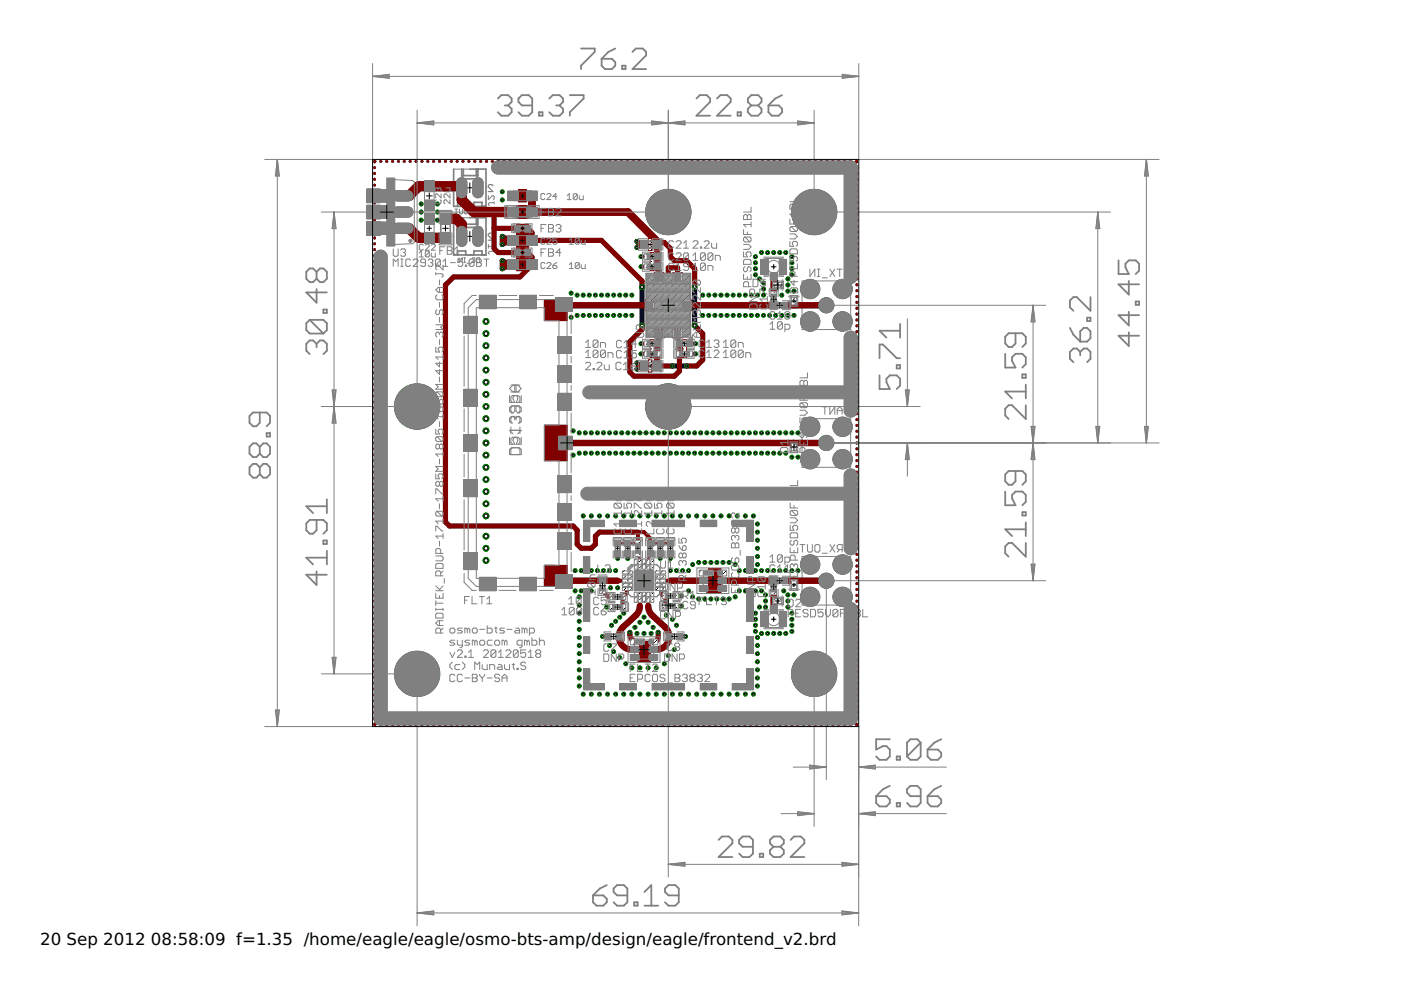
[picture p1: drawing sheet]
<svg xmlns="http://www.w3.org/2000/svg" width="297mm" height="210mm" viewBox="0 0 297 210" stroke-linecap="round" stroke-linejoin="round" font-family="sans-serif">
<defs><g id="words">
<g font-size="3.5">
<text x="8.5" y="200.4">20 Sep 2012</text>
<text x="32" y="200.4">08:58:09 f=1.35 /home/eagle/eagle/osmo-bts-amp/design/eagle/frontend_v2.brd</text>
</g>
</g></defs>
<path d="M98.6 39.8h2M99.6 38.8v2.1M98.6 50.1h2M99.6 49.1v2.1M174.1 64.7h2.2M175.2 63.6v2.2M174.1 93.9h2.2M175.2 92.8v2.2M174 123.1h2.4M175.2 121.9v2.4" fill="none" stroke="#000" stroke-width=".21"/>
<g fill="none" stroke="#808080" stroke-width=".21">
<path d="M96.2 35.9h3.4M101 35.9h.3v.5M96.2 46.2h3.4M96.2 54.1h.8M96.2 43.8h.8M96.4 44.3h.7M96.7 44.3v1M97.3 54.7v.9l.7-.9v.9M97.4 44.3v.9l.2 .1h.3l.2-.1v-.9M98.3 55.6h.4M98.3 54.7h.4M98.5 54.7v.9"/>
<path d="M98.6 44.3h.3l.2 .2v.7l-.2 .1h-.3l-.2-.1v-.7zM98.7 54.1h.9M98.7 43.8h.9M99 55.8h.7M99.4 45.5h.7M100 54.8l.2-.1 .5 .1v.7l-.2 .1-.5-.1M100.5 44.3v.7l.3 .3 .3-.3v-.7M101 46.2h.3v.5M101.2 54.7h.5v.9h-.5l-.2-.1v-.7zM101.5 44.3h.6v.6l-.5-.2-.1 .5 .1 .1 .5-.1M102.2 54.1h.5M102.2 43.8h.5"/>
<path d="M103.5 41.5v.8l.9-.8h.2l.2 .2v.4l-.2 .2M103.5 51.8v.8M103.5 52.2h1.3l-.4 .4M104.8 53.3h-1l-.3 .2 .3 .4M104.8 43h-1l-.3 .2 .3 .4M104.8 42.8v.4M104.8 53.1v.4M170.1 59.6h10.3v10.3h-10.3zM171.7 57.1v1.5l1.1-1.5v1.5M173.3 57.1h.5M173.3 58.6h.5M173.6 57.1v1.5"/>
<path d="M174.3 58.9h1.1M175.9 57.1l1.1 1.5M177 57.1l-1.1 1.5M177.5 57.1h1.1M178 57.1v1.5M108.3 95.3l.4-.4h1.4l.4 .4v1.1h-2.2zM108.3 90.5v1.5M108.3 91.2h2.2l-.7 .8M108.3 81.6h1.5l.7 .8-.7 .7h-1.5M109.4 86.1v1.1l.4 .3h.3l.4-.3v-.8l-.4-.3h-1.4l-.4 .3v.8l.4 .3M109.4 88.6l-.4-.3h-.3l-.4 .3v.8l.4 .3M109.4 88.6l.4-.3h.3l.4 .3v.8l-.4 .3"/>
<path d="M109.4 81.6v1.5M109.4 88.6v.4M110.5 83.9v1.4h-1.1l.4-.7v-.4l-.4-.3h-.7l-.4 .3v.8l.4 .3M110.5 92.7v1.5h-1.1l.4-.7v-.4l-.4-.4h-.7l-.4 .4v.7l.4 .4M170.1 88.8h10.3v10.3h-10.3zM174.3 86.3h1.1M174.9 86.3v1.5M175.9 86.3v1.5l1.1-1.5v1.5M177.5 87.8v-1l.5-.5 .6 .5v1M177.5 87.1h1.1M169.6 115.5h1.1M170.1 118h10.3v10.3h-10.3z"/>
<path d="M170.1 115.5v1.6M171.2 115.5v1.3l.2 .3h.6l.2-.3v-1.3M173 115.5h.6l.2 .2v1.1l-.2 .3h-.6l-.2-.3v-1.1zM174.3 117.3h1.1M175.9 115.5l1.1 1.6M177 115.5l-1.1 1.6M178 116.5l-.5 .6M178.6 116.5h-.8l-.3-.3v-.5l.3-.2h.8v1.6"/>
</g>
<g fill="#808080" stroke="#808080" stroke-width=".21">
<path d="M101 49.8h.7v.7h-.7z"/>
<path d="M97.6 49.8h.6v.7h-.6z"/>
<path d="M101 39.5h.7v.7h-.7z"/>
<path d="M97.6 39.5h.6v.7h-.6z"/>
<path d="M79.7 53.6a1.38 1.38 0 0 1 1.4-.5 1.38 1.38 0 0 1 1 1.2v98.2a1.38 1.38 0 0 1-1.4 1.2 1.38 1.38 0 0 1-1.4-1.2v-98.2z"/>
<path d="M79.7 151.5l.4-.4 .5-.1h99.9a1.38 1.38 0 0 1 1.2 1.3 1.38 1.38 0 0 1-1.2 1.4h-99.9a1.36 1.36 0 0 1-1.2-.8 1.36 1.36 0 0 1 .3-1.4z"/>
<path d="M179.3 128.3a1.38 1.38 0 0 1 1.5-.5 1.38 1.38 0 0 1 .9 1.2v23.5a1.38 1.38 0 0 1-1.3 1.2 1.38 1.38 0 0 1-1.4-1.2v-23.5z"/>
<path d="M179.3 99.9a1.38 1.38 0 0 1 1.5-.4 1.38 1.38 0 0 1 .9 1.2v15.7a1.38 1.38 0 0 1-1.3 1.2 1.38 1.38 0 0 1-1.4-1.2v-15.7z"/>
<path d="M179.3 70.7a1.38 1.38 0 0 1 1.5-.4 1.38 1.38 0 0 1 .9 1.2v15.7a1.38 1.38 0 0 1-1.3 1.2 1.38 1.38 0 0 1-1.4-1.2v-15.7z"/>
<path d="M179.3 34.6a1.38 1.38 0 0 1 1.5-.4 1.38 1.38 0 0 1 .9 1.2v23.4a1.38 1.38 0 0 1-1.3 1.3 1.38 1.38 0 0 1-1.4-1.3v-23.4z"/>
<path d="M104.8 34.5l.7-.4h75a1.38 1.38 0 0 1 1.2 1.4 1.38 1.38 0 0 1-1.2 1.4h-75a1.36 1.36 0 0 1-1.2-1 1.36 1.36 0 0 1 .5-1.4z"/>
<path d="M83.5 47.7l.8-.4h2.3a1.11 1.11 0 0 1 1 1.1 1.11 1.11 0 0 1-1 1.1h-2.3a1.13 1.13 0 0 1-.8-1.8z"/>
<path d="M83.5 44.3l.8-.4h2.3a1.11 1.11 0 0 1 1 1.1 1.11 1.11 0 0 1-1 1.1h-2.3a1.13 1.13 0 0 1-.8-1.8z"/>
<path d="M83.5 40.9l.8-.5h2.3a1.11 1.11 0 0 1 1 1.1 1.11 1.11 0 0 1-1 1.1h-2.3a1.13 1.13 0 0 1-.8-1.7z"/>
<path d="M100.4 48.4a1.12 1.12 0 0 1 1.2-.4 1.12 1.12 0 0 1 .8 .9v2.4a1.11 1.11 0 0 1-1.1 .9 1.11 1.11 0 0 1-1.1-.9v-2.4z"/>
<path d="M97 48.4a1.12 1.12 0 0 1 1.2-.4 1.12 1.12 0 0 1 .8 .9v2.4a1.11 1.11 0 0 1-1.1 .9 1.11 1.11 0 0 1-1.1-.9v-2.4z"/>
<path d="M100.4 38.1a1.12 1.12 0 0 1 1.2-.4 1.12 1.12 0 0 1 .8 .9v2.4a1.11 1.11 0 0 1-1.1 .9 1.11 1.11 0 0 1-1.1-.9v-2.4z"/>
<path d="M97 38.1a1.12 1.12 0 0 1 1.2-.4 1.12 1.12 0 0 1 .8 .9v2.4a1.11 1.11 0 0 1-1.1 .9 1.11 1.11 0 0 1-1.1-.9v-2.4z"/>
<path d="M77.8 43.5h2.8v2.9h-2.8z"/>
<path d="M77.8 47h2.8v2.8h-2.8z"/>
<path d="M77.8 40.1h2.8v2.9h-2.8z"/>
</g>
<g fill="none" stroke="#808080" stroke-width=".36">
<path d="M96.2 35.9v7.9h6.8v-7.9h-3.4M97.9 35.9v1.3M97.9 37.2h3.4M97.9 37.2l.3 .7h2.8l.3-.7M98.2 35.9v1.3M101 35.9v1.3M101.3 35.9v1.3M96.2 46.2v7.9h6.8v-7.9h-3.4M97 54.1v-.9h1.7v.9M97 43.8v-.9h1.7v.9M97.9 47.5h3.4M97.9 46.2v1.3"/>
<path d="M97.9 47.5l.3 .7h2.8l.3-.7M98.2 46.2v1.3M100.5 43.8v-.9h1.7v.9M100.5 54.1v-.9h1.7v.9M101 46.2v1.3M101.3 46.2v1.3"/>
</g>
<path d="M95.1 39.5l-.5-.5v1.5M104.5 39.4l-.2-.3h-.5l-.3 .3v.2l1 1h-1M94.1 50.8h1M94.1 40.5h1M95.1 49.8l-.5-.5v1.5M104.5 49.7l-.2-.3h-.5l-.3 .3v.2l1 1h-1" fill="none" stroke="#808080" stroke-width=".25"/>
<g fill="#808080" stroke="#808080" stroke-width=".21">
<circle cx="175.2" cy="93.9" r="1.61"/>
<circle cx="171.8" cy="97.4" r="2.05"/>
<circle cx="178.6" cy="97.4" r="2.05"/>
<circle cx="178.6" cy="90.5" r="2.05"/>
<circle cx="171.8" cy="90.5" r="2.05"/>
<circle cx="175.2" cy="123.1" r="1.61"/>
<circle cx="171.8" cy="126.6" r="2.05"/>
<circle cx="178.6" cy="126.6" r="2.05"/>
<circle cx="178.6" cy="119.7" r="2.05"/>
<circle cx="171.8" cy="119.7" r="2.05"/>
<circle cx="175.2" cy="64.7" r="1.61"/>
<circle cx="171.8" cy="68.2" r="2.05"/>
<circle cx="178.6" cy="68.2" r="2.05"/>
<circle cx="178.6" cy="61.3" r="2.05"/>
<circle cx="171.8" cy="61.3" r="2.05"/>
<circle cx="141.7" cy="86.2" r="4.8"/>
<circle cx="141.7" cy="45" r="4.8"/>
<circle cx="88.4" cy="86.2" r="4.8"/>
<circle cx="172.6" cy="142.9" r="4.8"/>
<circle cx="88.4" cy="142.9" r="4.8"/>
<circle cx="172.6" cy="45" r="4.8"/>
</g>
<g fill="none" stroke="#000080" stroke-width=".55">
<path d="M79.4 35.5v.1M79.4 36.7v.2M79.4 38v.1M79.4 39.2v.1M79.6 34.2l-.2 .2M80.7 34.2h.1M81.9 34.2h.2M83.2 34.2h.1M84.4 34.2h.1M85.6 34.2h.2M86.9 34.2h.1M88.1 34.2h.2"/>
<path d="M89.4 34.2h.1M90.6 34.2h.2M91.9 34.2h.1M93.1 34.2h.2M94.4 34.2h.1M95.6 34.2h.2M96.9 34.2h.1M98.1 34.2h.1M99.3 34.2h.2M100.6 34.2h.1M101.8 34.2h.2M103.1 34.2h.1"/>
<path d="M104.3 34.2h.2M105.6 34.2h.1M106.8 34.2h.2M108.1 34.2h.1M109.3 34.2h.2M110.6 34.2h.1M111.8 34.2h.1M113 34.2h.2M114.3 34.2h.1M115.5 34.2h.2M116.8 34.2h.1M118 34.2h.2"/>
<path d="M119.3 34.2h.1M120.5 34.2h.1M121.8 34.2h.1M123 34.2h.1M124.2 34.2h.2M125.5 34.2h.1M126.7 34.2h.2M128 34.2h.1M129.2 34.2h.2M130.5 34.2h.1M131.7 34.2h.1M132.9 34.2h.2"/>
<path d="M134.2 34.2h.1M135.4 34.2h.2M136.7 34.2h.1M137.9 34.2h.2M139.2 34.2h.1M140.4 34.2h.2M141.7 34.2h.1M142.9 34.2h.1M144.1 34.2h.2M145.4 34.2h.1M146.6 34.2h.2M147.9 34.2h.1"/>
<path d="M149.1 34.2h.2M150.4 34.2h.1M151.6 34.2h.2M152.9 34.2h.1M154.1 34.2h.2M155.4 34.2h.1M156.6 34.2h.1M157.8 34.2h.2M159.1 34.2h.1M160.3 34.2h.2M161.6 34.2h.1M162.8 34.2h.2"/>
<path d="M164.1 34.2h.1M165.3 34.2h.2M166.6 34.2h.1M167.8 34.2h.2M169.1 34.2h.1M170.3 34.2h.1M171.5 34.2h.2M172.8 34.2h.1M174 34.2h.2M175.3 34.2h.1M176.5 34.2h.2M177.8 34.2h.1"/>
<path d="M179 34.2h.2M180.3 34.2h.1M181.5 34.2l.2 .2M181.7 35.5v.1M181.7 36.7v.2M181.7 38v.1M181.7 39.2v.1M79.4 40.4v.2M79.4 41.7v.1M79.4 42.9v.2M79.4 44.2v.1M79.4 45.4v.2"/>
<path d="M79.4 46.7v.1M79.4 47.9v.1M79.4 49.1v.2M79.4 50.4v.1M79.4 51.6v.2M79.4 52.9v.1M79.4 54.1v.2M79.4 55.4v.1M79.4 56.6v.1M79.4 57.8v.2M79.4 59.1v.1M181.7 40.4v.2"/>
<path d="M181.7 41.7v.1M181.7 42.9v.2M181.7 44.2v.1M181.7 45.4v.2M181.7 46.7v.1M181.7 47.9v.1M181.7 49.1v.2M181.7 50.4v.1M181.7 51.6v.2M181.7 52.9v.1M181.7 54.1v.2M181.7 55.4v.1"/>
<path d="M181.7 56.6v.1M181.7 57.8v.2M181.7 59.1v.1M79.4 60.3v.2M79.4 61.6v.1M79.4 62.8v.1M79.4 64v.2M79.4 65.3v.1M79.4 66.5v.2M79.4 67.8v.1M79.4 69v.2M79.4 70.3v.1"/>
<path d="M79.4 71.5v.1M79.4 72.7v.2M79.4 74v.1M79.4 75.2v.2M79.4 76.5v.1M79.4 77.7v.2M79.4 79v.1M181.7 60.3v.2M181.7 61.6v.1M181.7 62.8v.1M181.7 64v.2M181.7 65.3v.1"/>
<path d="M181.7 66.5v.2M181.7 67.8v.1M181.7 69v.2M181.7 70.3v.1M181.7 71.5v.1M181.7 72.7v.2M181.7 74v.1M181.7 75.2v.2M181.7 76.5v.1M181.7 77.7v.2M181.7 79v.1M79.4 80.2v.1"/>
<path d="M79.4 81.4v.2M79.4 82.7v.1M79.4 83.9v.2M79.4 85.2v.1M79.4 86.4v.2M79.4 87.7v.1M79.4 88.9v.1M79.4 90.1v.2M79.4 91.4v.1M79.4 92.6v.2M79.4 93.9v.1M79.4 95.1v.1"/>
<path d="M79.4 96.3v.2M79.4 97.6v.1M79.4 98.8v.2M181.7 80.2v.1M181.7 81.4v.2M181.7 82.7v.1M181.7 83.9v.2M181.7 85.2v.1M181.7 86.4v.2M181.7 87.7v.1M181.7 88.9v.1M181.7 90.1v.2"/>
<path d="M181.7 91.4v.1M181.7 92.6v.2M181.7 93.9v.1M181.7 95.1v.1M181.7 96.3v.2M181.7 97.6v.1M181.7 98.8v.2M79.4 100.1v.1M79.4 101.3v.2M79.4 102.6v.1M79.4 103.8v.1M79.4 105v.2"/>
<path d="M79.4 106.3v.1M79.4 107.5v.2M79.4 108.8v.1M79.4 110v.2M79.4 111.3v.1M79.4 112.5v.1M79.4 113.7v.2M79.4 115v.1M79.4 116.2v.2M79.4 117.5v.1M79.4 118.7v.1M79.4 119.9v.2"/>
<path d="M181.7 100.1v.1M181.7 101.3v.2M181.7 102.6v.1M181.7 103.8v.1M181.7 105v.2M181.7 106.3v.1M181.7 107.5v.2M181.7 108.8v.1M181.7 110v.2M181.7 111.3v.1M181.7 112.5v.1M181.7 113.7v.2"/>
<path d="M181.7 115v.1M181.7 116.2v.2M181.7 117.5v.1M181.7 118.7v.1M181.7 119.9v.2M79.4 121.2v.1M79.4 122.4v.2M79.4 123.7v.1M79.4 124.9v.2M79.4 126.2v.1M79.4 127.4v.1M79.4 128.6v.2"/>
<path d="M79.4 129.9v.1M79.4 131.1v.2M79.4 132.4v.1M79.4 133.6v.2M79.4 134.9v.1M79.4 136.1v.1M79.4 137.3v.2M79.4 138.6v.1M79.4 139.8v.2M181.7 121.2v.1M181.7 122.4v.2M181.7 123.7v.1"/>
<path d="M181.7 124.9v.2M181.7 126.2v.1M181.7 127.4v.1M181.7 128.6v.2M181.7 129.9v.1M181.7 131.1v.2M181.7 132.4v.1M181.7 133.6v.2M181.7 134.9v.1M181.7 136.1v.1M181.7 137.3v.2M181.7 138.6v.1"/>
<path d="M181.7 139.8v.2M79.4 153.5l.2 .1M79.4 141.1v.1M79.4 142.3v.2M79.4 143.5v.2M79.4 144.8v.1M79.4 146v.2M79.4 147.3v.1M79.4 148.5v.2M79.4 149.8v.1M79.4 151v.1M79.4 152.2v.2"/>
<path d="M80.7 153.6h.1M81.9 153.6h.2M83.2 153.6h.1M84.4 153.6h.1M85.6 153.6h.2M86.9 153.6h.1M88.1 153.6h.2M89.4 153.6h.1M90.6 153.6h.2M91.9 153.6h.1M93.1 153.6h.2M94.4 153.6h.1"/>
<path d="M95.6 153.6h.2M96.9 153.6h.1M98.1 153.6h.1M99.3 153.6h.2M100.6 153.6h.1M101.8 153.6h.2M103.1 153.6h.1M104.3 153.6h.2M105.6 153.6h.1M106.8 153.6h.2M108.1 153.6h.1M109.3 153.6h.2"/>
<path d="M110.6 153.6h.1M111.8 153.6h.1M113 153.6h.2M114.3 153.6h.1M115.5 153.6h.2M116.8 153.6h.1M118 153.6h.2M119.3 153.6h.1M120.5 153.6h.1M121.8 153.6h.1M123 153.6h.1M124.2 153.6h.2"/>
<path d="M125.5 153.6h.1M126.7 153.6h.2M128 153.6h.1M129.2 153.6h.2M130.5 153.6h.1M131.7 153.6h.1M132.9 153.6h.2M134.2 153.6h.1M135.4 153.6h.2M136.7 153.6h.1M137.9 153.6h.2M139.2 153.6h.1"/>
<path d="M140.4 153.6h.2M141.7 153.6h.1M142.9 153.6h.1M144.1 153.6h.2M145.4 153.6h.1M146.6 153.6h.2M147.9 153.6h.1M149.1 153.6h.2M150.4 153.6h.1M151.6 153.6h.2M152.9 153.6h.1M154.1 153.6h.2"/>
<path d="M155.4 153.6h.1M156.6 153.6h.1M157.8 153.6h.2M159.1 153.6h.1M160.3 153.6h.2M161.6 153.6h.1M162.8 153.6h.2M164.1 153.6h.1M165.3 153.6h.2M166.6 153.6h.1M167.8 153.6h.2M169.1 153.6h.1"/>
<path d="M170.3 153.6h.1M171.5 153.6h.2M172.8 153.6h.1M174 153.6h.2M175.3 153.6h.1M176.5 153.6h.2M177.8 153.6h.1M179 153.6h.2M180.3 153.6h.1M181.7 141.1v.1M181.7 142.3v.2M181.7 143.5v.2"/>
<path d="M181.7 144.8v.1M181.7 146v.2M181.7 147.3v.1M181.7 148.5v.2M181.7 149.8v.1M181.7 151v.1M181.7 152.2v.2M181.7 153.5l-.2 .1"/>
</g>
<path d="M136.1 60.9v8.1M142.6 77.6h3M147.3 60.9v8.1" fill="none" stroke="#000080" stroke-width="1.1"/>
<circle cx="175.2" cy="93.9" r="1.55" fill="#008000" stroke="#008000" stroke-width=".21"/>
<circle cx="175.2" cy="93.9" r="1.04" fill="#fff" stroke="#000" stroke-width=".21"/>
<circle cx="171.8" cy="97.4" r="1.97" fill="#008000" stroke="#008000" stroke-width=".21"/>
<circle cx="171.8" cy="97.4" r="1.12" fill="#fff" stroke="#000" stroke-width=".21"/>
<circle cx="178.6" cy="97.4" r="1.97" fill="#008000" stroke="#008000" stroke-width=".21"/>
<circle cx="178.6" cy="97.4" r="1.12" fill="#fff" stroke="#000" stroke-width=".21"/>
<circle cx="178.6" cy="90.5" r="1.97" fill="#008000" stroke="#008000" stroke-width=".21"/>
<circle cx="178.6" cy="90.5" r="1.12" fill="#fff" stroke="#000" stroke-width=".21"/>
<circle cx="171.8" cy="90.5" r="1.97" fill="#008000" stroke="#008000" stroke-width=".21"/>
<circle cx="171.8" cy="90.5" r="1.12" fill="#fff" stroke="#000" stroke-width=".21"/>
<circle cx="175.2" cy="123.1" r="1.55" fill="#008000" stroke="#008000" stroke-width=".21"/>
<circle cx="175.2" cy="123.1" r="1.04" fill="#fff" stroke="#000" stroke-width=".21"/>
<circle cx="171.8" cy="126.6" r="1.97" fill="#008000" stroke="#008000" stroke-width=".21"/>
<circle cx="171.8" cy="126.6" r="1.12" fill="#fff" stroke="#000" stroke-width=".21"/>
<circle cx="178.6" cy="126.6" r="1.97" fill="#008000" stroke="#008000" stroke-width=".21"/>
<circle cx="178.6" cy="126.6" r="1.12" fill="#fff" stroke="#000" stroke-width=".21"/>
<circle cx="178.6" cy="119.7" r="1.97" fill="#008000" stroke="#008000" stroke-width=".21"/>
<circle cx="178.6" cy="119.7" r="1.12" fill="#fff" stroke="#000" stroke-width=".21"/>
<circle cx="171.8" cy="119.7" r="1.97" fill="#008000" stroke="#008000" stroke-width=".21"/>
<circle cx="171.8" cy="119.7" r="1.12" fill="#fff" stroke="#000" stroke-width=".21"/>
<circle cx="175.2" cy="64.7" r="1.55" fill="#008000" stroke="#008000" stroke-width=".21"/>
<circle cx="175.2" cy="64.7" r="1.04" fill="#fff" stroke="#000" stroke-width=".21"/>
<circle cx="171.8" cy="68.2" r="1.97" fill="#008000" stroke="#008000" stroke-width=".21"/>
<circle cx="171.8" cy="68.2" r="1.12" fill="#fff" stroke="#000" stroke-width=".21"/>
<circle cx="178.6" cy="68.2" r="1.97" fill="#008000" stroke="#008000" stroke-width=".21"/>
<circle cx="178.6" cy="68.2" r="1.12" fill="#fff" stroke="#000" stroke-width=".21"/>
<circle cx="178.6" cy="61.3" r="1.97" fill="#008000" stroke="#008000" stroke-width=".21"/>
<circle cx="178.6" cy="61.3" r="1.12" fill="#fff" stroke="#000" stroke-width=".21"/>
<circle cx="171.8" cy="61.3" r="1.97" fill="#008000" stroke="#008000" stroke-width=".21"/>
<circle cx="171.8" cy="61.3" r="1.12" fill="#fff" stroke="#000" stroke-width=".21"/>
<path d="M84.4 48.4h2.1" fill="none" stroke="#008000" stroke-width="2.1"/>
<circle cx="85.4" cy="48.4" r=".68" fill="#fff" stroke="#000" stroke-width=".21"/>
<path d="M84.4 45h2.1" fill="none" stroke="#008000" stroke-width="2.1"/>
<circle cx="85.4" cy="45" r=".68" fill="#fff" stroke="#000" stroke-width=".21"/>
<path d="M84.4 41.5h2.1" fill="none" stroke="#008000" stroke-width="2.1"/>
<circle cx="85.4" cy="41.5" r=".68" fill="#fff" stroke="#000" stroke-width=".21"/>
<path d="M101.3 49.1v2" fill="none" stroke="#008000" stroke-width="2.1"/>
<circle cx="101.3" cy="50.1" r=".68" fill="#fff" stroke="#000" stroke-width=".21"/>
<path d="M97.9 49.1v2" fill="none" stroke="#008000" stroke-width="2.1"/>
<circle cx="97.9" cy="50.1" r=".68" fill="#fff" stroke="#000" stroke-width=".21"/>
<path d="M101.3 38.8v2" fill="none" stroke="#008000" stroke-width="2.1"/>
<circle cx="101.3" cy="39.8" r=".68" fill="#fff" stroke="#000" stroke-width=".21"/>
<path d="M97.9 38.8v2" fill="none" stroke="#008000" stroke-width="2.1"/>
<circle cx="97.9" cy="39.8" r=".68" fill="#fff" stroke="#000" stroke-width=".21"/>
<circle cx="135.3" cy="121.8" r=".4" fill="#008000" stroke="#008000" stroke-width=".21"/>
<circle cx="135.3" cy="121.8" r=".21" fill="#fff" stroke="#000" stroke-width=".21"/>
<circle cx="136.5" cy="121.8" r=".4" fill="#008000" stroke="#008000" stroke-width=".21"/>
<circle cx="136.5" cy="121.8" r=".21" fill="#fff" stroke="#000" stroke-width=".21"/>
<circle cx="137.8" cy="121.8" r=".4" fill="#008000" stroke="#008000" stroke-width=".21"/>
<circle cx="137.8" cy="121.8" r=".21" fill="#fff" stroke="#000" stroke-width=".21"/>
<circle cx="137.8" cy="123.1" r=".4" fill="#008000" stroke="#008000" stroke-width=".21"/>
<circle cx="137.8" cy="123.1" r=".21" fill="#fff" stroke="#000" stroke-width=".21"/>
<circle cx="137.8" cy="124.4" r=".4" fill="#008000" stroke="#008000" stroke-width=".21"/>
<circle cx="137.8" cy="124.4" r=".21" fill="#fff" stroke="#000" stroke-width=".21"/>
<circle cx="136.5" cy="124.4" r=".4" fill="#008000" stroke="#008000" stroke-width=".21"/>
<circle cx="136.5" cy="124.4" r=".21" fill="#fff" stroke="#000" stroke-width=".21"/>
<circle cx="136.5" cy="123.1" r=".4" fill="#008000" stroke="#008000" stroke-width=".21"/>
<circle cx="136.5" cy="123.1" r=".21" fill="#fff" stroke="#000" stroke-width=".21"/>
<circle cx="135.3" cy="123.1" r=".4" fill="#008000" stroke="#008000" stroke-width=".21"/>
<circle cx="135.3" cy="123.1" r=".21" fill="#fff" stroke="#000" stroke-width=".21"/>
<circle cx="135.3" cy="124.4" r=".4" fill="#008000" stroke="#008000" stroke-width=".21"/>
<circle cx="135.3" cy="124.4" r=".21" fill="#fff" stroke="#000" stroke-width=".21"/>
<circle cx="131" cy="118.4" r=".4" fill="#008000" stroke="#008000" stroke-width=".21"/>
<circle cx="131" cy="118.4" r=".21" fill="#fff" stroke="#000" stroke-width=".21"/>
<circle cx="133.1" cy="118.4" r=".4" fill="#008000" stroke="#008000" stroke-width=".21"/>
<circle cx="133.1" cy="118.4" r=".21" fill="#fff" stroke="#000" stroke-width=".21"/>
<circle cx="140" cy="118.4" r=".4" fill="#008000" stroke="#008000" stroke-width=".21"/>
<circle cx="140" cy="118.4" r=".21" fill="#fff" stroke="#000" stroke-width=".21"/>
<circle cx="142.1" cy="118.4" r=".4" fill="#008000" stroke="#008000" stroke-width=".21"/>
<circle cx="142.1" cy="118.4" r=".21" fill="#fff" stroke="#000" stroke-width=".21"/>
<circle cx="136.5" cy="130.9" r=".4" fill="#008000" stroke="#008000" stroke-width=".21"/>
<circle cx="136.5" cy="130.9" r=".21" fill="#fff" stroke="#000" stroke-width=".21"/>
<circle cx="135.7" cy="131.9" r=".4" fill="#008000" stroke="#008000" stroke-width=".21"/>
<circle cx="135.7" cy="131.9" r=".21" fill="#fff" stroke="#000" stroke-width=".21"/>
<circle cx="134.6" cy="133" r=".4" fill="#008000" stroke="#008000" stroke-width=".21"/>
<circle cx="134.6" cy="133" r=".21" fill="#fff" stroke="#000" stroke-width=".21"/>
<circle cx="133.5" cy="134.1" r=".4" fill="#008000" stroke="#008000" stroke-width=".21"/>
<circle cx="133.5" cy="134.1" r=".21" fill="#fff" stroke="#000" stroke-width=".21"/>
<circle cx="137.4" cy="131.9" r=".4" fill="#008000" stroke="#008000" stroke-width=".21"/>
<circle cx="137.4" cy="131.9" r=".21" fill="#fff" stroke="#000" stroke-width=".21"/>
<circle cx="138.5" cy="133" r=".4" fill="#008000" stroke="#008000" stroke-width=".21"/>
<circle cx="138.5" cy="133" r=".21" fill="#fff" stroke="#000" stroke-width=".21"/>
<circle cx="139.6" cy="134.1" r=".4" fill="#008000" stroke="#008000" stroke-width=".21"/>
<circle cx="139.6" cy="134.1" r=".21" fill="#fff" stroke="#000" stroke-width=".21"/>
<circle cx="138" cy="134.3" r=".4" fill="#008000" stroke="#008000" stroke-width=".21"/>
<circle cx="138" cy="134.3" r=".21" fill="#fff" stroke="#000" stroke-width=".21"/>
<circle cx="135" cy="134.3" r=".4" fill="#008000" stroke="#008000" stroke-width=".21"/>
<circle cx="135" cy="134.3" r=".21" fill="#fff" stroke="#000" stroke-width=".21"/>
<circle cx="136.5" cy="134.3" r=".4" fill="#008000" stroke="#008000" stroke-width=".21"/>
<circle cx="136.5" cy="134.3" r=".21" fill="#fff" stroke="#000" stroke-width=".21"/>
<circle cx="135.9" cy="72.9" r=".4" fill="#008000" stroke="#008000" stroke-width=".21"/>
<circle cx="135.9" cy="72.9" r=".21" fill="#fff" stroke="#000" stroke-width=".21"/>
<circle cx="135.9" cy="75" r=".4" fill="#008000" stroke="#008000" stroke-width=".21"/>
<circle cx="135.9" cy="75" r=".21" fill="#fff" stroke="#000" stroke-width=".21"/>
<circle cx="135" cy="77" r=".4" fill="#008000" stroke="#008000" stroke-width=".21"/>
<circle cx="135" cy="77" r=".21" fill="#fff" stroke="#000" stroke-width=".21"/>
<circle cx="135" cy="78.3" r=".4" fill="#008000" stroke="#008000" stroke-width=".21"/>
<circle cx="135" cy="78.3" r=".21" fill="#fff" stroke="#000" stroke-width=".21"/>
<circle cx="147.5" cy="72.9" r=".4" fill="#008000" stroke="#008000" stroke-width=".21"/>
<circle cx="147.5" cy="72.9" r=".21" fill="#fff" stroke="#000" stroke-width=".21"/>
<circle cx="147.5" cy="75" r=".4" fill="#008000" stroke="#008000" stroke-width=".21"/>
<circle cx="147.5" cy="75" r=".21" fill="#fff" stroke="#000" stroke-width=".21"/>
<circle cx="135" cy="52.5" r=".4" fill="#008000" stroke="#008000" stroke-width=".21"/>
<circle cx="135" cy="52.5" r=".21" fill="#fff" stroke="#000" stroke-width=".21"/>
<circle cx="135.9" cy="54.4" r=".4" fill="#008000" stroke="#008000" stroke-width=".21"/>
<circle cx="135.9" cy="54.4" r=".21" fill="#fff" stroke="#000" stroke-width=".21"/>
<circle cx="135.9" cy="56.6" r=".4" fill="#008000" stroke="#008000" stroke-width=".21"/>
<circle cx="135.9" cy="56.6" r=".21" fill="#fff" stroke="#000" stroke-width=".21"/>
<circle cx="128.6" cy="128.7" r=".4" fill="#008000" stroke="#008000" stroke-width=".21"/>
<circle cx="128.6" cy="128.7" r=".21" fill="#fff" stroke="#000" stroke-width=".21"/>
<circle cx="129.5" cy="124.6" r=".4" fill="#008000" stroke="#008000" stroke-width=".21"/>
<circle cx="129.5" cy="124.6" r=".21" fill="#fff" stroke="#000" stroke-width=".21"/>
<circle cx="131" cy="124.6" r=".4" fill="#008000" stroke="#008000" stroke-width=".21"/>
<circle cx="131" cy="124.6" r=".21" fill="#fff" stroke="#000" stroke-width=".21"/>
<circle cx="144.5" cy="126.3" r=".4" fill="#008000" stroke="#008000" stroke-width=".21"/>
<circle cx="144.5" cy="126.3" r=".21" fill="#fff" stroke="#000" stroke-width=".21"/>
<circle cx="144.5" cy="128.5" r=".4" fill="#008000" stroke="#008000" stroke-width=".21"/>
<circle cx="144.5" cy="128.5" r=".21" fill="#fff" stroke="#000" stroke-width=".21"/>
<circle cx="157.6" cy="91.8" r=".4" fill="#008000" stroke="#008000" stroke-width=".21"/>
<circle cx="157.6" cy="91.8" r=".21" fill="#fff" stroke="#000" stroke-width=".21"/>
<circle cx="135" cy="51.2" r=".4" fill="#008000" stroke="#008000" stroke-width=".21"/>
<circle cx="135" cy="51.2" r=".21" fill="#fff" stroke="#000" stroke-width=".21"/>
<circle cx="127.7" cy="134.9" r=".4" fill="#008000" stroke="#008000" stroke-width=".21"/>
<circle cx="127.7" cy="134.9" r=".21" fill="#fff" stroke="#000" stroke-width=".21"/>
<circle cx="145.4" cy="134.9" r=".4" fill="#008000" stroke="#008000" stroke-width=".21"/>
<circle cx="145.4" cy="134.9" r=".21" fill="#fff" stroke="#000" stroke-width=".21"/>
<circle cx="140.8" cy="63.9" r=".4" fill="#008000" stroke="#008000" stroke-width=".21"/>
<circle cx="140.8" cy="63.9" r=".21" fill="#fff" stroke="#000" stroke-width=".21"/>
<circle cx="139.6" cy="63.9" r=".4" fill="#008000" stroke="#008000" stroke-width=".21"/>
<circle cx="139.6" cy="63.9" r=".21" fill="#fff" stroke="#000" stroke-width=".21"/>
<circle cx="142.6" cy="63.9" r=".4" fill="#008000" stroke="#008000" stroke-width=".21"/>
<circle cx="142.6" cy="63.9" r=".21" fill="#fff" stroke="#000" stroke-width=".21"/>
<circle cx="143.8" cy="63.9" r=".4" fill="#008000" stroke="#008000" stroke-width=".21"/>
<circle cx="143.8" cy="63.9" r=".21" fill="#fff" stroke="#000" stroke-width=".21"/>
<circle cx="143.8" cy="65.6" r=".4" fill="#008000" stroke="#008000" stroke-width=".21"/>
<circle cx="143.8" cy="65.6" r=".21" fill="#fff" stroke="#000" stroke-width=".21"/>
<circle cx="142.6" cy="65.6" r=".4" fill="#008000" stroke="#008000" stroke-width=".21"/>
<circle cx="142.6" cy="65.6" r=".21" fill="#fff" stroke="#000" stroke-width=".21"/>
<circle cx="140.8" cy="65.6" r=".4" fill="#008000" stroke="#008000" stroke-width=".21"/>
<circle cx="140.8" cy="65.6" r=".21" fill="#fff" stroke="#000" stroke-width=".21"/>
<circle cx="139.6" cy="65.6" r=".4" fill="#008000" stroke="#008000" stroke-width=".21"/>
<circle cx="139.6" cy="65.6" r=".21" fill="#fff" stroke="#000" stroke-width=".21"/>
<circle cx="139.6" cy="67.3" r=".4" fill="#008000" stroke="#008000" stroke-width=".21"/>
<circle cx="139.6" cy="67.3" r=".21" fill="#fff" stroke="#000" stroke-width=".21"/>
<circle cx="140.8" cy="67.3" r=".4" fill="#008000" stroke="#008000" stroke-width=".21"/>
<circle cx="140.8" cy="67.3" r=".21" fill="#fff" stroke="#000" stroke-width=".21"/>
<circle cx="142.6" cy="67.3" r=".4" fill="#008000" stroke="#008000" stroke-width=".21"/>
<circle cx="142.6" cy="67.3" r=".21" fill="#fff" stroke="#000" stroke-width=".21"/>
<circle cx="143.8" cy="67.3" r=".4" fill="#008000" stroke="#008000" stroke-width=".21"/>
<circle cx="143.8" cy="67.3" r=".21" fill="#fff" stroke="#000" stroke-width=".21"/>
<circle cx="140.8" cy="62.1" r=".4" fill="#008000" stroke="#008000" stroke-width=".21"/>
<circle cx="140.8" cy="62.1" r=".21" fill="#fff" stroke="#000" stroke-width=".21"/>
<circle cx="139.6" cy="62.1" r=".4" fill="#008000" stroke="#008000" stroke-width=".21"/>
<circle cx="139.6" cy="62.1" r=".21" fill="#fff" stroke="#000" stroke-width=".21"/>
<circle cx="142.6" cy="62.1" r=".4" fill="#008000" stroke="#008000" stroke-width=".21"/>
<circle cx="142.6" cy="62.1" r=".21" fill="#fff" stroke="#000" stroke-width=".21"/>
<circle cx="143.8" cy="62.1" r=".4" fill="#008000" stroke="#008000" stroke-width=".21"/>
<circle cx="143.8" cy="62.1" r=".21" fill="#fff" stroke="#000" stroke-width=".21"/>
<circle cx="143.8" cy="60.4" r=".4" fill="#008000" stroke="#008000" stroke-width=".21"/>
<circle cx="143.8" cy="60.4" r=".21" fill="#fff" stroke="#000" stroke-width=".21"/>
<circle cx="142.6" cy="60.4" r=".4" fill="#008000" stroke="#008000" stroke-width=".21"/>
<circle cx="142.6" cy="60.4" r=".21" fill="#fff" stroke="#000" stroke-width=".21"/>
<circle cx="140.8" cy="60.4" r=".4" fill="#008000" stroke="#008000" stroke-width=".21"/>
<circle cx="140.8" cy="60.4" r=".21" fill="#fff" stroke="#000" stroke-width=".21"/>
<circle cx="139.6" cy="60.4" r=".4" fill="#008000" stroke="#008000" stroke-width=".21"/>
<circle cx="139.6" cy="60.4" r=".21" fill="#fff" stroke="#000" stroke-width=".21"/>
<circle cx="139.6" cy="69" r=".4" fill="#008000" stroke="#008000" stroke-width=".21"/>
<circle cx="139.6" cy="69" r=".21" fill="#fff" stroke="#000" stroke-width=".21"/>
<circle cx="140.8" cy="69" r=".4" fill="#008000" stroke="#008000" stroke-width=".21"/>
<circle cx="140.8" cy="69" r=".21" fill="#fff" stroke="#000" stroke-width=".21"/>
<circle cx="142.6" cy="69" r=".4" fill="#008000" stroke="#008000" stroke-width=".21"/>
<circle cx="142.6" cy="69" r=".21" fill="#fff" stroke="#000" stroke-width=".21"/>
<circle cx="143.8" cy="69" r=".4" fill="#008000" stroke="#008000" stroke-width=".21"/>
<circle cx="143.8" cy="69" r=".21" fill="#fff" stroke="#000" stroke-width=".21"/>
<circle cx="145.1" cy="67.3" r=".4" fill="#008000" stroke="#008000" stroke-width=".21"/>
<circle cx="145.1" cy="67.3" r=".21" fill="#fff" stroke="#000" stroke-width=".21"/>
<circle cx="145.1" cy="69" r=".4" fill="#008000" stroke="#008000" stroke-width=".21"/>
<circle cx="145.1" cy="69" r=".21" fill="#fff" stroke="#000" stroke-width=".21"/>
<circle cx="138.3" cy="67.3" r=".4" fill="#008000" stroke="#008000" stroke-width=".21"/>
<circle cx="138.3" cy="67.3" r=".21" fill="#fff" stroke="#000" stroke-width=".21"/>
<circle cx="138.3" cy="69" r=".4" fill="#008000" stroke="#008000" stroke-width=".21"/>
<circle cx="138.3" cy="69" r=".21" fill="#fff" stroke="#000" stroke-width=".21"/>
<circle cx="138.3" cy="62.1" r=".4" fill="#008000" stroke="#008000" stroke-width=".21"/>
<circle cx="138.3" cy="62.1" r=".21" fill="#fff" stroke="#000" stroke-width=".21"/>
<circle cx="138.3" cy="60.4" r=".4" fill="#008000" stroke="#008000" stroke-width=".21"/>
<circle cx="138.3" cy="60.4" r=".21" fill="#fff" stroke="#000" stroke-width=".21"/>
<circle cx="145.1" cy="60.4" r=".4" fill="#008000" stroke="#008000" stroke-width=".21"/>
<circle cx="145.1" cy="60.4" r=".21" fill="#fff" stroke="#000" stroke-width=".21"/>
<circle cx="145.1" cy="62.1" r=".4" fill="#008000" stroke="#008000" stroke-width=".21"/>
<circle cx="145.1" cy="62.1" r=".21" fill="#fff" stroke="#000" stroke-width=".21"/>
<circle cx="141.7" cy="58.7" r=".4" fill="#008000" stroke="#008000" stroke-width=".21"/>
<circle cx="141.7" cy="58.7" r=".21" fill="#fff" stroke="#000" stroke-width=".21"/>
<circle cx="137.8" cy="58.7" r=".4" fill="#008000" stroke="#008000" stroke-width=".21"/>
<circle cx="137.8" cy="58.7" r=".21" fill="#fff" stroke="#000" stroke-width=".21"/>
<circle cx="145.6" cy="58.7" r=".4" fill="#008000" stroke="#008000" stroke-width=".21"/>
<circle cx="145.6" cy="58.7" r=".21" fill="#fff" stroke="#000" stroke-width=".21"/>
<circle cx="141.7" cy="70.7" r=".4" fill="#008000" stroke="#008000" stroke-width=".21"/>
<circle cx="141.7" cy="70.7" r=".21" fill="#fff" stroke="#000" stroke-width=".21"/>
<circle cx="137.8" cy="70.7" r=".4" fill="#008000" stroke="#008000" stroke-width=".21"/>
<circle cx="137.8" cy="70.7" r=".21" fill="#fff" stroke="#000" stroke-width=".21"/>
<circle cx="145.6" cy="70.7" r=".4" fill="#008000" stroke="#008000" stroke-width=".21"/>
<circle cx="145.6" cy="70.7" r=".21" fill="#fff" stroke="#000" stroke-width=".21"/>
<circle cx="121.9" cy="121" r=".4" fill="#008000" stroke="#008000" stroke-width=".21"/>
<circle cx="121.9" cy="121" r=".21" fill="#fff" stroke="#000" stroke-width=".21"/>
<circle cx="123.2" cy="121" r=".4" fill="#008000" stroke="#008000" stroke-width=".21"/>
<circle cx="123.2" cy="121" r=".21" fill="#fff" stroke="#000" stroke-width=".21"/>
<circle cx="126.7" cy="121" r=".4" fill="#008000" stroke="#008000" stroke-width=".21"/>
<circle cx="126.7" cy="121" r=".21" fill="#fff" stroke="#000" stroke-width=".21"/>
<circle cx="128" cy="121" r=".4" fill="#008000" stroke="#008000" stroke-width=".21"/>
<circle cx="128" cy="121" r=".21" fill="#fff" stroke="#000" stroke-width=".21"/>
<circle cx="129.2" cy="121" r=".4" fill="#008000" stroke="#008000" stroke-width=".21"/>
<circle cx="129.2" cy="121" r=".21" fill="#fff" stroke="#000" stroke-width=".21"/>
<circle cx="130.5" cy="121" r=".4" fill="#008000" stroke="#008000" stroke-width=".21"/>
<circle cx="130.5" cy="121" r=".21" fill="#fff" stroke="#000" stroke-width=".21"/>
<circle cx="121.9" cy="125.3" r=".4" fill="#008000" stroke="#008000" stroke-width=".21"/>
<circle cx="121.9" cy="125.3" r=".21" fill="#fff" stroke="#000" stroke-width=".21"/>
<circle cx="123.2" cy="125.3" r=".4" fill="#008000" stroke="#008000" stroke-width=".21"/>
<circle cx="123.2" cy="125.3" r=".21" fill="#fff" stroke="#000" stroke-width=".21"/>
<circle cx="142.1" cy="121" r=".4" fill="#008000" stroke="#008000" stroke-width=".21"/>
<circle cx="142.1" cy="121" r=".21" fill="#fff" stroke="#000" stroke-width=".21"/>
<circle cx="143.4" cy="121" r=".4" fill="#008000" stroke="#008000" stroke-width=".21"/>
<circle cx="143.4" cy="121" r=".21" fill="#fff" stroke="#000" stroke-width=".21"/>
<circle cx="144.7" cy="121" r=".4" fill="#008000" stroke="#008000" stroke-width=".21"/>
<circle cx="144.7" cy="121" r=".21" fill="#fff" stroke="#000" stroke-width=".21"/>
<circle cx="146" cy="121" r=".4" fill="#008000" stroke="#008000" stroke-width=".21"/>
<circle cx="146" cy="121" r=".21" fill="#fff" stroke="#000" stroke-width=".21"/>
<circle cx="146.9" cy="119.7" r=".4" fill="#008000" stroke="#008000" stroke-width=".21"/>
<circle cx="146.9" cy="119.7" r=".21" fill="#fff" stroke="#000" stroke-width=".21"/>
<circle cx="148.1" cy="119.3" r=".4" fill="#008000" stroke="#008000" stroke-width=".21"/>
<circle cx="148.1" cy="119.3" r=".21" fill="#fff" stroke="#000" stroke-width=".21"/>
<circle cx="149.4" cy="119.3" r=".4" fill="#008000" stroke="#008000" stroke-width=".21"/>
<circle cx="149.4" cy="119.3" r=".21" fill="#fff" stroke="#000" stroke-width=".21"/>
<circle cx="150.7" cy="119.3" r=".4" fill="#008000" stroke="#008000" stroke-width=".21"/>
<circle cx="150.7" cy="119.3" r=".21" fill="#fff" stroke="#000" stroke-width=".21"/>
<circle cx="152" cy="119.3" r=".4" fill="#008000" stroke="#008000" stroke-width=".21"/>
<circle cx="152" cy="119.3" r=".21" fill="#fff" stroke="#000" stroke-width=".21"/>
<circle cx="153.3" cy="119.3" r=".4" fill="#008000" stroke="#008000" stroke-width=".21"/>
<circle cx="153.3" cy="119.3" r=".21" fill="#fff" stroke="#000" stroke-width=".21"/>
<circle cx="146" cy="125.3" r=".4" fill="#008000" stroke="#008000" stroke-width=".21"/>
<circle cx="146" cy="125.3" r=".21" fill="#fff" stroke="#000" stroke-width=".21"/>
<circle cx="146.9" cy="126.6" r=".4" fill="#008000" stroke="#008000" stroke-width=".21"/>
<circle cx="146.9" cy="126.6" r=".21" fill="#fff" stroke="#000" stroke-width=".21"/>
<circle cx="148.1" cy="127" r=".4" fill="#008000" stroke="#008000" stroke-width=".21"/>
<circle cx="148.1" cy="127" r=".21" fill="#fff" stroke="#000" stroke-width=".21"/>
<circle cx="149.4" cy="127" r=".4" fill="#008000" stroke="#008000" stroke-width=".21"/>
<circle cx="149.4" cy="127" r=".21" fill="#fff" stroke="#000" stroke-width=".21"/>
<circle cx="150.7" cy="127" r=".4" fill="#008000" stroke="#008000" stroke-width=".21"/>
<circle cx="150.7" cy="127" r=".21" fill="#fff" stroke="#000" stroke-width=".21"/>
<circle cx="152" cy="127" r=".4" fill="#008000" stroke="#008000" stroke-width=".21"/>
<circle cx="152" cy="127" r=".21" fill="#fff" stroke="#000" stroke-width=".21"/>
<circle cx="153.3" cy="127" r=".4" fill="#008000" stroke="#008000" stroke-width=".21"/>
<circle cx="153.3" cy="127" r=".21" fill="#fff" stroke="#000" stroke-width=".21"/>
<circle cx="154.6" cy="127" r=".4" fill="#008000" stroke="#008000" stroke-width=".21"/>
<circle cx="154.6" cy="127" r=".21" fill="#fff" stroke="#000" stroke-width=".21"/>
<circle cx="155.9" cy="126.6" r=".4" fill="#008000" stroke="#008000" stroke-width=".21"/>
<circle cx="155.9" cy="126.6" r=".21" fill="#fff" stroke="#000" stroke-width=".21"/>
<circle cx="154.6" cy="119.3" r=".4" fill="#008000" stroke="#008000" stroke-width=".21"/>
<circle cx="154.6" cy="119.3" r=".21" fill="#fff" stroke="#000" stroke-width=".21"/>
<circle cx="155.9" cy="119.7" r=".4" fill="#008000" stroke="#008000" stroke-width=".21"/>
<circle cx="155.9" cy="119.7" r=".21" fill="#fff" stroke="#000" stroke-width=".21"/>
<circle cx="156.7" cy="121" r=".4" fill="#008000" stroke="#008000" stroke-width=".21"/>
<circle cx="156.7" cy="121" r=".21" fill="#fff" stroke="#000" stroke-width=".21"/>
<circle cx="158" cy="121" r=".4" fill="#008000" stroke="#008000" stroke-width=".21"/>
<circle cx="158" cy="121" r=".21" fill="#fff" stroke="#000" stroke-width=".21"/>
<circle cx="156.7" cy="125.3" r=".4" fill="#008000" stroke="#008000" stroke-width=".21"/>
<circle cx="156.7" cy="125.3" r=".21" fill="#fff" stroke="#000" stroke-width=".21"/>
<circle cx="158" cy="125.3" r=".4" fill="#008000" stroke="#008000" stroke-width=".21"/>
<circle cx="158" cy="125.3" r=".21" fill="#fff" stroke="#000" stroke-width=".21"/>
<circle cx="160.2" cy="125.3" r=".4" fill="#008000" stroke="#008000" stroke-width=".21"/>
<circle cx="160.2" cy="125.3" r=".21" fill="#fff" stroke="#000" stroke-width=".21"/>
<circle cx="124.1" cy="91.8" r=".4" fill="#008000" stroke="#008000" stroke-width=".21"/>
<circle cx="124.1" cy="91.8" r=".21" fill="#fff" stroke="#000" stroke-width=".21"/>
<circle cx="125.4" cy="91.8" r=".4" fill="#008000" stroke="#008000" stroke-width=".21"/>
<circle cx="125.4" cy="91.8" r=".21" fill="#fff" stroke="#000" stroke-width=".21"/>
<circle cx="126.7" cy="91.8" r=".4" fill="#008000" stroke="#008000" stroke-width=".21"/>
<circle cx="126.7" cy="91.8" r=".21" fill="#fff" stroke="#000" stroke-width=".21"/>
<circle cx="128" cy="91.8" r=".4" fill="#008000" stroke="#008000" stroke-width=".21"/>
<circle cx="128" cy="91.8" r=".21" fill="#fff" stroke="#000" stroke-width=".21"/>
<circle cx="129.2" cy="91.8" r=".4" fill="#008000" stroke="#008000" stroke-width=".21"/>
<circle cx="129.2" cy="91.8" r=".21" fill="#fff" stroke="#000" stroke-width=".21"/>
<circle cx="130.5" cy="91.8" r=".4" fill="#008000" stroke="#008000" stroke-width=".21"/>
<circle cx="130.5" cy="91.8" r=".21" fill="#fff" stroke="#000" stroke-width=".21"/>
<circle cx="131.8" cy="91.8" r=".4" fill="#008000" stroke="#008000" stroke-width=".21"/>
<circle cx="131.8" cy="91.8" r=".21" fill="#fff" stroke="#000" stroke-width=".21"/>
<circle cx="133.1" cy="91.8" r=".4" fill="#008000" stroke="#008000" stroke-width=".21"/>
<circle cx="133.1" cy="91.8" r=".21" fill="#fff" stroke="#000" stroke-width=".21"/>
<circle cx="134.4" cy="91.8" r=".4" fill="#008000" stroke="#008000" stroke-width=".21"/>
<circle cx="134.4" cy="91.8" r=".21" fill="#fff" stroke="#000" stroke-width=".21"/>
<circle cx="135.7" cy="91.8" r=".4" fill="#008000" stroke="#008000" stroke-width=".21"/>
<circle cx="135.7" cy="91.8" r=".21" fill="#fff" stroke="#000" stroke-width=".21"/>
<circle cx="137" cy="91.8" r=".4" fill="#008000" stroke="#008000" stroke-width=".21"/>
<circle cx="137" cy="91.8" r=".21" fill="#fff" stroke="#000" stroke-width=".21"/>
<circle cx="138.3" cy="91.8" r=".4" fill="#008000" stroke="#008000" stroke-width=".21"/>
<circle cx="138.3" cy="91.8" r=".21" fill="#fff" stroke="#000" stroke-width=".21"/>
<circle cx="139.6" cy="91.8" r=".4" fill="#008000" stroke="#008000" stroke-width=".21"/>
<circle cx="139.6" cy="91.8" r=".21" fill="#fff" stroke="#000" stroke-width=".21"/>
<circle cx="124.1" cy="96.1" r=".4" fill="#008000" stroke="#008000" stroke-width=".21"/>
<circle cx="124.1" cy="96.1" r=".21" fill="#fff" stroke="#000" stroke-width=".21"/>
<circle cx="125.4" cy="96.1" r=".4" fill="#008000" stroke="#008000" stroke-width=".21"/>
<circle cx="125.4" cy="96.1" r=".21" fill="#fff" stroke="#000" stroke-width=".21"/>
<circle cx="126.7" cy="96.1" r=".4" fill="#008000" stroke="#008000" stroke-width=".21"/>
<circle cx="126.7" cy="96.1" r=".21" fill="#fff" stroke="#000" stroke-width=".21"/>
<circle cx="128" cy="96.1" r=".4" fill="#008000" stroke="#008000" stroke-width=".21"/>
<circle cx="128" cy="96.1" r=".21" fill="#fff" stroke="#000" stroke-width=".21"/>
<circle cx="129.2" cy="96.1" r=".4" fill="#008000" stroke="#008000" stroke-width=".21"/>
<circle cx="129.2" cy="96.1" r=".21" fill="#fff" stroke="#000" stroke-width=".21"/>
<circle cx="130.5" cy="96.1" r=".4" fill="#008000" stroke="#008000" stroke-width=".21"/>
<circle cx="130.5" cy="96.1" r=".21" fill="#fff" stroke="#000" stroke-width=".21"/>
<circle cx="131.8" cy="96.1" r=".4" fill="#008000" stroke="#008000" stroke-width=".21"/>
<circle cx="131.8" cy="96.1" r=".21" fill="#fff" stroke="#000" stroke-width=".21"/>
<circle cx="133.1" cy="96.1" r=".4" fill="#008000" stroke="#008000" stroke-width=".21"/>
<circle cx="133.1" cy="96.1" r=".21" fill="#fff" stroke="#000" stroke-width=".21"/>
<circle cx="134.4" cy="96.1" r=".4" fill="#008000" stroke="#008000" stroke-width=".21"/>
<circle cx="134.4" cy="96.1" r=".21" fill="#fff" stroke="#000" stroke-width=".21"/>
<circle cx="135.7" cy="96.1" r=".4" fill="#008000" stroke="#008000" stroke-width=".21"/>
<circle cx="135.7" cy="96.1" r=".21" fill="#fff" stroke="#000" stroke-width=".21"/>
<circle cx="137" cy="96.1" r=".4" fill="#008000" stroke="#008000" stroke-width=".21"/>
<circle cx="137" cy="96.1" r=".21" fill="#fff" stroke="#000" stroke-width=".21"/>
<circle cx="138.3" cy="96.1" r=".4" fill="#008000" stroke="#008000" stroke-width=".21"/>
<circle cx="138.3" cy="96.1" r=".21" fill="#fff" stroke="#000" stroke-width=".21"/>
<circle cx="139.6" cy="96.1" r=".4" fill="#008000" stroke="#008000" stroke-width=".21"/>
<circle cx="139.6" cy="96.1" r=".21" fill="#fff" stroke="#000" stroke-width=".21"/>
<circle cx="140.8" cy="96.1" r=".4" fill="#008000" stroke="#008000" stroke-width=".21"/>
<circle cx="140.8" cy="96.1" r=".21" fill="#fff" stroke="#000" stroke-width=".21"/>
<circle cx="142.1" cy="96.1" r=".4" fill="#008000" stroke="#008000" stroke-width=".21"/>
<circle cx="142.1" cy="96.1" r=".21" fill="#fff" stroke="#000" stroke-width=".21"/>
<circle cx="143.4" cy="96.1" r=".4" fill="#008000" stroke="#008000" stroke-width=".21"/>
<circle cx="143.4" cy="96.1" r=".21" fill="#fff" stroke="#000" stroke-width=".21"/>
<circle cx="144.7" cy="96.1" r=".4" fill="#008000" stroke="#008000" stroke-width=".21"/>
<circle cx="144.7" cy="96.1" r=".21" fill="#fff" stroke="#000" stroke-width=".21"/>
<circle cx="146" cy="96.1" r=".4" fill="#008000" stroke="#008000" stroke-width=".21"/>
<circle cx="146" cy="96.1" r=".21" fill="#fff" stroke="#000" stroke-width=".21"/>
<circle cx="147.3" cy="96.1" r=".4" fill="#008000" stroke="#008000" stroke-width=".21"/>
<circle cx="147.3" cy="96.1" r=".21" fill="#fff" stroke="#000" stroke-width=".21"/>
<circle cx="148.6" cy="96.1" r=".4" fill="#008000" stroke="#008000" stroke-width=".21"/>
<circle cx="148.6" cy="96.1" r=".21" fill="#fff" stroke="#000" stroke-width=".21"/>
<circle cx="149.9" cy="96.1" r=".4" fill="#008000" stroke="#008000" stroke-width=".21"/>
<circle cx="149.9" cy="96.1" r=".21" fill="#fff" stroke="#000" stroke-width=".21"/>
<circle cx="151.2" cy="96.1" r=".4" fill="#008000" stroke="#008000" stroke-width=".21"/>
<circle cx="151.2" cy="96.1" r=".21" fill="#fff" stroke="#000" stroke-width=".21"/>
<circle cx="152.4" cy="96.1" r=".4" fill="#008000" stroke="#008000" stroke-width=".21"/>
<circle cx="152.4" cy="96.1" r=".21" fill="#fff" stroke="#000" stroke-width=".21"/>
<circle cx="153.7" cy="96.1" r=".4" fill="#008000" stroke="#008000" stroke-width=".21"/>
<circle cx="153.7" cy="96.1" r=".21" fill="#fff" stroke="#000" stroke-width=".21"/>
<circle cx="155" cy="96.1" r=".4" fill="#008000" stroke="#008000" stroke-width=".21"/>
<circle cx="155" cy="96.1" r=".21" fill="#fff" stroke="#000" stroke-width=".21"/>
<circle cx="156.3" cy="96.1" r=".4" fill="#008000" stroke="#008000" stroke-width=".21"/>
<circle cx="156.3" cy="96.1" r=".21" fill="#fff" stroke="#000" stroke-width=".21"/>
<circle cx="157.6" cy="96.1" r=".4" fill="#008000" stroke="#008000" stroke-width=".21"/>
<circle cx="157.6" cy="96.1" r=".21" fill="#fff" stroke="#000" stroke-width=".21"/>
<circle cx="158.9" cy="96.1" r=".4" fill="#008000" stroke="#008000" stroke-width=".21"/>
<circle cx="158.9" cy="96.1" r=".21" fill="#fff" stroke="#000" stroke-width=".21"/>
<circle cx="160.2" cy="96.1" r=".4" fill="#008000" stroke="#008000" stroke-width=".21"/>
<circle cx="160.2" cy="96.1" r=".21" fill="#fff" stroke="#000" stroke-width=".21"/>
<circle cx="140.8" cy="91.8" r=".4" fill="#008000" stroke="#008000" stroke-width=".21"/>
<circle cx="140.8" cy="91.8" r=".21" fill="#fff" stroke="#000" stroke-width=".21"/>
<circle cx="142.1" cy="91.8" r=".4" fill="#008000" stroke="#008000" stroke-width=".21"/>
<circle cx="142.1" cy="91.8" r=".21" fill="#fff" stroke="#000" stroke-width=".21"/>
<circle cx="143.4" cy="91.8" r=".4" fill="#008000" stroke="#008000" stroke-width=".21"/>
<circle cx="143.4" cy="91.8" r=".21" fill="#fff" stroke="#000" stroke-width=".21"/>
<circle cx="144.7" cy="91.8" r=".4" fill="#008000" stroke="#008000" stroke-width=".21"/>
<circle cx="144.7" cy="91.8" r=".21" fill="#fff" stroke="#000" stroke-width=".21"/>
<circle cx="146" cy="91.8" r=".4" fill="#008000" stroke="#008000" stroke-width=".21"/>
<circle cx="146" cy="91.8" r=".21" fill="#fff" stroke="#000" stroke-width=".21"/>
<circle cx="147.3" cy="91.8" r=".4" fill="#008000" stroke="#008000" stroke-width=".21"/>
<circle cx="147.3" cy="91.8" r=".21" fill="#fff" stroke="#000" stroke-width=".21"/>
<circle cx="148.6" cy="91.8" r=".4" fill="#008000" stroke="#008000" stroke-width=".21"/>
<circle cx="148.6" cy="91.8" r=".21" fill="#fff" stroke="#000" stroke-width=".21"/>
<circle cx="149.9" cy="91.8" r=".4" fill="#008000" stroke="#008000" stroke-width=".21"/>
<circle cx="149.9" cy="91.8" r=".21" fill="#fff" stroke="#000" stroke-width=".21"/>
<circle cx="151.2" cy="91.8" r=".4" fill="#008000" stroke="#008000" stroke-width=".21"/>
<circle cx="151.2" cy="91.8" r=".21" fill="#fff" stroke="#000" stroke-width=".21"/>
<circle cx="152.4" cy="91.8" r=".4" fill="#008000" stroke="#008000" stroke-width=".21"/>
<circle cx="152.4" cy="91.8" r=".21" fill="#fff" stroke="#000" stroke-width=".21"/>
<circle cx="153.7" cy="91.8" r=".4" fill="#008000" stroke="#008000" stroke-width=".21"/>
<circle cx="153.7" cy="91.8" r=".21" fill="#fff" stroke="#000" stroke-width=".21"/>
<circle cx="155" cy="91.8" r=".4" fill="#008000" stroke="#008000" stroke-width=".21"/>
<circle cx="155" cy="91.8" r=".21" fill="#fff" stroke="#000" stroke-width=".21"/>
<circle cx="156.3" cy="91.8" r=".4" fill="#008000" stroke="#008000" stroke-width=".21"/>
<circle cx="156.3" cy="91.8" r=".21" fill="#fff" stroke="#000" stroke-width=".21"/>
<circle cx="158.9" cy="91.8" r=".4" fill="#008000" stroke="#008000" stroke-width=".21"/>
<circle cx="158.9" cy="91.8" r=".21" fill="#fff" stroke="#000" stroke-width=".21"/>
<circle cx="123.7" cy="62.6" r=".4" fill="#008000" stroke="#008000" stroke-width=".21"/>
<circle cx="123.7" cy="62.6" r=".21" fill="#fff" stroke="#000" stroke-width=".21"/>
<circle cx="124.9" cy="62.6" r=".4" fill="#008000" stroke="#008000" stroke-width=".21"/>
<circle cx="124.9" cy="62.6" r=".21" fill="#fff" stroke="#000" stroke-width=".21"/>
<circle cx="126.2" cy="62.6" r=".4" fill="#008000" stroke="#008000" stroke-width=".21"/>
<circle cx="126.2" cy="62.6" r=".21" fill="#fff" stroke="#000" stroke-width=".21"/>
<circle cx="127.5" cy="62.6" r=".4" fill="#008000" stroke="#008000" stroke-width=".21"/>
<circle cx="127.5" cy="62.6" r=".21" fill="#fff" stroke="#000" stroke-width=".21"/>
<circle cx="128.8" cy="62.6" r=".4" fill="#008000" stroke="#008000" stroke-width=".21"/>
<circle cx="128.8" cy="62.6" r=".21" fill="#fff" stroke="#000" stroke-width=".21"/>
<circle cx="130.1" cy="62.6" r=".4" fill="#008000" stroke="#008000" stroke-width=".21"/>
<circle cx="130.1" cy="62.6" r=".21" fill="#fff" stroke="#000" stroke-width=".21"/>
<circle cx="131.4" cy="62.6" r=".4" fill="#008000" stroke="#008000" stroke-width=".21"/>
<circle cx="131.4" cy="62.6" r=".21" fill="#fff" stroke="#000" stroke-width=".21"/>
<circle cx="132.7" cy="62.6" r=".4" fill="#008000" stroke="#008000" stroke-width=".21"/>
<circle cx="132.7" cy="62.6" r=".21" fill="#fff" stroke="#000" stroke-width=".21"/>
<circle cx="134" cy="62.6" r=".4" fill="#008000" stroke="#008000" stroke-width=".21"/>
<circle cx="134" cy="62.6" r=".21" fill="#fff" stroke="#000" stroke-width=".21"/>
<circle cx="123.7" cy="66.9" r=".4" fill="#008000" stroke="#008000" stroke-width=".21"/>
<circle cx="123.7" cy="66.9" r=".21" fill="#fff" stroke="#000" stroke-width=".21"/>
<circle cx="124.9" cy="66.9" r=".4" fill="#008000" stroke="#008000" stroke-width=".21"/>
<circle cx="124.9" cy="66.9" r=".21" fill="#fff" stroke="#000" stroke-width=".21"/>
<circle cx="126.2" cy="66.9" r=".4" fill="#008000" stroke="#008000" stroke-width=".21"/>
<circle cx="126.2" cy="66.9" r=".21" fill="#fff" stroke="#000" stroke-width=".21"/>
<circle cx="127.5" cy="66.9" r=".4" fill="#008000" stroke="#008000" stroke-width=".21"/>
<circle cx="127.5" cy="66.9" r=".21" fill="#fff" stroke="#000" stroke-width=".21"/>
<circle cx="128.8" cy="66.9" r=".4" fill="#008000" stroke="#008000" stroke-width=".21"/>
<circle cx="128.8" cy="66.9" r=".21" fill="#fff" stroke="#000" stroke-width=".21"/>
<circle cx="130.1" cy="66.9" r=".4" fill="#008000" stroke="#008000" stroke-width=".21"/>
<circle cx="130.1" cy="66.9" r=".21" fill="#fff" stroke="#000" stroke-width=".21"/>
<circle cx="131.4" cy="66.9" r=".4" fill="#008000" stroke="#008000" stroke-width=".21"/>
<circle cx="131.4" cy="66.9" r=".21" fill="#fff" stroke="#000" stroke-width=".21"/>
<circle cx="132.7" cy="66.9" r=".4" fill="#008000" stroke="#008000" stroke-width=".21"/>
<circle cx="132.7" cy="66.9" r=".21" fill="#fff" stroke="#000" stroke-width=".21"/>
<circle cx="134" cy="66.9" r=".4" fill="#008000" stroke="#008000" stroke-width=".21"/>
<circle cx="134" cy="66.9" r=".21" fill="#fff" stroke="#000" stroke-width=".21"/>
<circle cx="149" cy="62.6" r=".4" fill="#008000" stroke="#008000" stroke-width=".21"/>
<circle cx="149" cy="62.6" r=".21" fill="#fff" stroke="#000" stroke-width=".21"/>
<circle cx="150.3" cy="62.6" r=".4" fill="#008000" stroke="#008000" stroke-width=".21"/>
<circle cx="150.3" cy="62.6" r=".21" fill="#fff" stroke="#000" stroke-width=".21"/>
<circle cx="151.6" cy="62.6" r=".4" fill="#008000" stroke="#008000" stroke-width=".21"/>
<circle cx="151.6" cy="62.6" r=".21" fill="#fff" stroke="#000" stroke-width=".21"/>
<circle cx="152.9" cy="62.6" r=".4" fill="#008000" stroke="#008000" stroke-width=".21"/>
<circle cx="152.9" cy="62.6" r=".21" fill="#fff" stroke="#000" stroke-width=".21"/>
<circle cx="154.2" cy="62.6" r=".4" fill="#008000" stroke="#008000" stroke-width=".21"/>
<circle cx="154.2" cy="62.6" r=".21" fill="#fff" stroke="#000" stroke-width=".21"/>
<circle cx="155.4" cy="62.6" r=".4" fill="#008000" stroke="#008000" stroke-width=".21"/>
<circle cx="155.4" cy="62.6" r=".21" fill="#fff" stroke="#000" stroke-width=".21"/>
<circle cx="156.7" cy="62.6" r=".4" fill="#008000" stroke="#008000" stroke-width=".21"/>
<circle cx="156.7" cy="62.6" r=".21" fill="#fff" stroke="#000" stroke-width=".21"/>
<circle cx="158" cy="62.6" r=".4" fill="#008000" stroke="#008000" stroke-width=".21"/>
<circle cx="158" cy="62.6" r=".21" fill="#fff" stroke="#000" stroke-width=".21"/>
<circle cx="159.3" cy="62.6" r=".4" fill="#008000" stroke="#008000" stroke-width=".21"/>
<circle cx="159.3" cy="62.6" r=".21" fill="#fff" stroke="#000" stroke-width=".21"/>
<circle cx="160.6" cy="62.6" r=".4" fill="#008000" stroke="#008000" stroke-width=".21"/>
<circle cx="160.6" cy="62.6" r=".21" fill="#fff" stroke="#000" stroke-width=".21"/>
<circle cx="160.6" cy="66.9" r=".4" fill="#008000" stroke="#008000" stroke-width=".21"/>
<circle cx="160.6" cy="66.9" r=".21" fill="#fff" stroke="#000" stroke-width=".21"/>
<circle cx="159.3" cy="66.9" r=".4" fill="#008000" stroke="#008000" stroke-width=".21"/>
<circle cx="159.3" cy="66.9" r=".21" fill="#fff" stroke="#000" stroke-width=".21"/>
<circle cx="158" cy="66.9" r=".4" fill="#008000" stroke="#008000" stroke-width=".21"/>
<circle cx="158" cy="66.9" r=".21" fill="#fff" stroke="#000" stroke-width=".21"/>
<circle cx="156.7" cy="66.9" r=".4" fill="#008000" stroke="#008000" stroke-width=".21"/>
<circle cx="156.7" cy="66.9" r=".21" fill="#fff" stroke="#000" stroke-width=".21"/>
<circle cx="155.4" cy="66.9" r=".4" fill="#008000" stroke="#008000" stroke-width=".21"/>
<circle cx="155.4" cy="66.9" r=".21" fill="#fff" stroke="#000" stroke-width=".21"/>
<circle cx="154.2" cy="66.9" r=".4" fill="#008000" stroke="#008000" stroke-width=".21"/>
<circle cx="154.2" cy="66.9" r=".21" fill="#fff" stroke="#000" stroke-width=".21"/>
<circle cx="152.9" cy="66.9" r=".4" fill="#008000" stroke="#008000" stroke-width=".21"/>
<circle cx="152.9" cy="66.9" r=".21" fill="#fff" stroke="#000" stroke-width=".21"/>
<circle cx="151.6" cy="66.9" r=".4" fill="#008000" stroke="#008000" stroke-width=".21"/>
<circle cx="151.6" cy="66.9" r=".21" fill="#fff" stroke="#000" stroke-width=".21"/>
<circle cx="150.3" cy="66.9" r=".4" fill="#008000" stroke="#008000" stroke-width=".21"/>
<circle cx="150.3" cy="66.9" r=".21" fill="#fff" stroke="#000" stroke-width=".21"/>
<circle cx="149" cy="66.9" r=".4" fill="#008000" stroke="#008000" stroke-width=".21"/>
<circle cx="149" cy="66.9" r=".21" fill="#fff" stroke="#000" stroke-width=".21"/>
<circle cx="180.4" cy="53.6" r=".61" fill="#008000" stroke="#008000" stroke-width=".21"/>
<circle cx="180.4" cy="53.6" r=".4" fill="#fff" stroke="#000" stroke-width=".21"/>
<circle cx="180.4" cy="51" r=".61" fill="#008000" stroke="#008000" stroke-width=".21"/>
<circle cx="180.4" cy="51" r=".4" fill="#fff" stroke="#000" stroke-width=".21"/>
<circle cx="180.4" cy="48.4" r=".61" fill="#008000" stroke="#008000" stroke-width=".21"/>
<circle cx="180.4" cy="48.4" r=".4" fill="#fff" stroke="#000" stroke-width=".21"/>
<circle cx="180.4" cy="45.8" r=".61" fill="#008000" stroke="#008000" stroke-width=".21"/>
<circle cx="180.4" cy="45.8" r=".4" fill="#fff" stroke="#000" stroke-width=".21"/>
<circle cx="149" cy="152.3" r=".61" fill="#008000" stroke="#008000" stroke-width=".21"/>
<circle cx="149" cy="152.3" r=".4" fill="#fff" stroke="#000" stroke-width=".21"/>
<circle cx="180.4" cy="152.3" r=".61" fill="#008000" stroke="#008000" stroke-width=".21"/>
<circle cx="180.4" cy="152.3" r=".4" fill="#fff" stroke="#000" stroke-width=".21"/>
<circle cx="180.4" cy="149.8" r=".61" fill="#008000" stroke="#008000" stroke-width=".21"/>
<circle cx="180.4" cy="149.8" r=".4" fill="#fff" stroke="#000" stroke-width=".21"/>
<circle cx="180.4" cy="147.2" r=".61" fill="#008000" stroke="#008000" stroke-width=".21"/>
<circle cx="180.4" cy="147.2" r=".4" fill="#fff" stroke="#000" stroke-width=".21"/>
<circle cx="180.4" cy="144.6" r=".61" fill="#008000" stroke="#008000" stroke-width=".21"/>
<circle cx="180.4" cy="144.6" r=".4" fill="#fff" stroke="#000" stroke-width=".21"/>
<circle cx="146.4" cy="152.3" r=".61" fill="#008000" stroke="#008000" stroke-width=".21"/>
<circle cx="146.4" cy="152.3" r=".4" fill="#fff" stroke="#000" stroke-width=".21"/>
<circle cx="143.8" cy="152.3" r=".61" fill="#008000" stroke="#008000" stroke-width=".21"/>
<circle cx="143.8" cy="152.3" r=".4" fill="#fff" stroke="#000" stroke-width=".21"/>
<circle cx="141.3" cy="152.3" r=".61" fill="#008000" stroke="#008000" stroke-width=".21"/>
<circle cx="141.3" cy="152.3" r=".4" fill="#fff" stroke="#000" stroke-width=".21"/>
<circle cx="138.7" cy="152.3" r=".61" fill="#008000" stroke="#008000" stroke-width=".21"/>
<circle cx="138.7" cy="152.3" r=".4" fill="#fff" stroke="#000" stroke-width=".21"/>
<circle cx="136.1" cy="152.3" r=".61" fill="#008000" stroke="#008000" stroke-width=".21"/>
<circle cx="136.1" cy="152.3" r=".4" fill="#fff" stroke="#000" stroke-width=".21"/>
<circle cx="133.5" cy="152.3" r=".61" fill="#008000" stroke="#008000" stroke-width=".21"/>
<circle cx="133.5" cy="152.3" r=".4" fill="#fff" stroke="#000" stroke-width=".21"/>
<circle cx="131" cy="152.3" r=".61" fill="#008000" stroke="#008000" stroke-width=".21"/>
<circle cx="131" cy="152.3" r=".4" fill="#fff" stroke="#000" stroke-width=".21"/>
<circle cx="128.4" cy="152.3" r=".61" fill="#008000" stroke="#008000" stroke-width=".21"/>
<circle cx="128.4" cy="152.3" r=".4" fill="#fff" stroke="#000" stroke-width=".21"/>
<circle cx="125.8" cy="152.3" r=".61" fill="#008000" stroke="#008000" stroke-width=".21"/>
<circle cx="125.8" cy="152.3" r=".4" fill="#fff" stroke="#000" stroke-width=".21"/>
<circle cx="123.2" cy="152.3" r=".61" fill="#008000" stroke="#008000" stroke-width=".21"/>
<circle cx="123.2" cy="152.3" r=".4" fill="#fff" stroke="#000" stroke-width=".21"/>
<circle cx="120.6" cy="152.3" r=".61" fill="#008000" stroke="#008000" stroke-width=".21"/>
<circle cx="120.6" cy="152.3" r=".4" fill="#fff" stroke="#000" stroke-width=".21"/>
<circle cx="118.1" cy="152.3" r=".61" fill="#008000" stroke="#008000" stroke-width=".21"/>
<circle cx="118.1" cy="152.3" r=".4" fill="#fff" stroke="#000" stroke-width=".21"/>
<circle cx="115.5" cy="152.3" r=".61" fill="#008000" stroke="#008000" stroke-width=".21"/>
<circle cx="115.5" cy="152.3" r=".4" fill="#fff" stroke="#000" stroke-width=".21"/>
<circle cx="112.9" cy="152.3" r=".61" fill="#008000" stroke="#008000" stroke-width=".21"/>
<circle cx="112.9" cy="152.3" r=".4" fill="#fff" stroke="#000" stroke-width=".21"/>
<circle cx="110.3" cy="152.3" r=".61" fill="#008000" stroke="#008000" stroke-width=".21"/>
<circle cx="110.3" cy="152.3" r=".4" fill="#fff" stroke="#000" stroke-width=".21"/>
<circle cx="107.8" cy="152.3" r=".61" fill="#008000" stroke="#008000" stroke-width=".21"/>
<circle cx="107.8" cy="152.3" r=".4" fill="#fff" stroke="#000" stroke-width=".21"/>
<circle cx="105.2" cy="152.3" r=".61" fill="#008000" stroke="#008000" stroke-width=".21"/>
<circle cx="105.2" cy="152.3" r=".4" fill="#fff" stroke="#000" stroke-width=".21"/>
<circle cx="102.6" cy="152.3" r=".61" fill="#008000" stroke="#008000" stroke-width=".21"/>
<circle cx="102.6" cy="152.3" r=".4" fill="#fff" stroke="#000" stroke-width=".21"/>
<circle cx="100" cy="152.3" r=".61" fill="#008000" stroke="#008000" stroke-width=".21"/>
<circle cx="100" cy="152.3" r=".4" fill="#fff" stroke="#000" stroke-width=".21"/>
<circle cx="97.5" cy="152.3" r=".61" fill="#008000" stroke="#008000" stroke-width=".21"/>
<circle cx="97.5" cy="152.3" r=".4" fill="#fff" stroke="#000" stroke-width=".21"/>
<circle cx="94.9" cy="152.3" r=".61" fill="#008000" stroke="#008000" stroke-width=".21"/>
<circle cx="94.9" cy="152.3" r=".4" fill="#fff" stroke="#000" stroke-width=".21"/>
<circle cx="92.3" cy="152.3" r=".61" fill="#008000" stroke="#008000" stroke-width=".21"/>
<circle cx="92.3" cy="152.3" r=".4" fill="#fff" stroke="#000" stroke-width=".21"/>
<circle cx="80.7" cy="152.3" r=".61" fill="#008000" stroke="#008000" stroke-width=".21"/>
<circle cx="80.7" cy="152.3" r=".4" fill="#fff" stroke="#000" stroke-width=".21"/>
<circle cx="83.7" cy="152.3" r=".61" fill="#008000" stroke="#008000" stroke-width=".21"/>
<circle cx="83.7" cy="152.3" r=".4" fill="#fff" stroke="#000" stroke-width=".21"/>
<circle cx="86.3" cy="152.3" r=".61" fill="#008000" stroke="#008000" stroke-width=".21"/>
<circle cx="86.3" cy="152.3" r=".4" fill="#fff" stroke="#000" stroke-width=".21"/>
<circle cx="89.3" cy="152.3" r=".61" fill="#008000" stroke="#008000" stroke-width=".21"/>
<circle cx="89.3" cy="152.3" r=".4" fill="#fff" stroke="#000" stroke-width=".21"/>
<circle cx="80.7" cy="149.8" r=".61" fill="#008000" stroke="#008000" stroke-width=".21"/>
<circle cx="80.7" cy="149.8" r=".4" fill="#fff" stroke="#000" stroke-width=".21"/>
<circle cx="80.7" cy="147.2" r=".61" fill="#008000" stroke="#008000" stroke-width=".21"/>
<circle cx="80.7" cy="147.2" r=".4" fill="#fff" stroke="#000" stroke-width=".21"/>
<circle cx="80.7" cy="144.6" r=".61" fill="#008000" stroke="#008000" stroke-width=".21"/>
<circle cx="80.7" cy="144.6" r=".4" fill="#fff" stroke="#000" stroke-width=".21"/>
<circle cx="80.7" cy="142" r=".61" fill="#008000" stroke="#008000" stroke-width=".21"/>
<circle cx="80.7" cy="142" r=".4" fill="#fff" stroke="#000" stroke-width=".21"/>
<circle cx="80.7" cy="139.4" r=".61" fill="#008000" stroke="#008000" stroke-width=".21"/>
<circle cx="80.7" cy="139.4" r=".4" fill="#fff" stroke="#000" stroke-width=".21"/>
<circle cx="80.7" cy="136.9" r=".61" fill="#008000" stroke="#008000" stroke-width=".21"/>
<circle cx="80.7" cy="136.9" r=".4" fill="#fff" stroke="#000" stroke-width=".21"/>
<circle cx="80.7" cy="134.3" r=".61" fill="#008000" stroke="#008000" stroke-width=".21"/>
<circle cx="80.7" cy="134.3" r=".4" fill="#fff" stroke="#000" stroke-width=".21"/>
<circle cx="80.7" cy="131.7" r=".61" fill="#008000" stroke="#008000" stroke-width=".21"/>
<circle cx="80.7" cy="131.7" r=".4" fill="#fff" stroke="#000" stroke-width=".21"/>
<circle cx="80.7" cy="129.1" r=".61" fill="#008000" stroke="#008000" stroke-width=".21"/>
<circle cx="80.7" cy="129.1" r=".4" fill="#fff" stroke="#000" stroke-width=".21"/>
<circle cx="80.7" cy="126.6" r=".61" fill="#008000" stroke="#008000" stroke-width=".21"/>
<circle cx="80.7" cy="126.6" r=".4" fill="#fff" stroke="#000" stroke-width=".21"/>
<circle cx="176.1" cy="83.2" r=".61" fill="#008000" stroke="#008000" stroke-width=".21"/>
<circle cx="176.1" cy="83.2" r=".4" fill="#fff" stroke="#000" stroke-width=".21"/>
<circle cx="173.5" cy="83.2" r=".61" fill="#008000" stroke="#008000" stroke-width=".21"/>
<circle cx="173.5" cy="83.2" r=".4" fill="#fff" stroke="#000" stroke-width=".21"/>
<circle cx="170.9" cy="83.2" r=".61" fill="#008000" stroke="#008000" stroke-width=".21"/>
<circle cx="170.9" cy="83.2" r=".4" fill="#fff" stroke="#000" stroke-width=".21"/>
<circle cx="168.3" cy="83.2" r=".61" fill="#008000" stroke="#008000" stroke-width=".21"/>
<circle cx="168.3" cy="83.2" r=".4" fill="#fff" stroke="#000" stroke-width=".21"/>
<circle cx="165.8" cy="83.2" r=".61" fill="#008000" stroke="#008000" stroke-width=".21"/>
<circle cx="165.8" cy="83.2" r=".4" fill="#fff" stroke="#000" stroke-width=".21"/>
<circle cx="165.8" cy="104.7" r=".61" fill="#008000" stroke="#008000" stroke-width=".21"/>
<circle cx="165.8" cy="104.7" r=".4" fill="#fff" stroke="#000" stroke-width=".21"/>
<circle cx="168.3" cy="104.7" r=".61" fill="#008000" stroke="#008000" stroke-width=".21"/>
<circle cx="168.3" cy="104.7" r=".4" fill="#fff" stroke="#000" stroke-width=".21"/>
<circle cx="170.9" cy="104.7" r=".61" fill="#008000" stroke="#008000" stroke-width=".21"/>
<circle cx="170.9" cy="104.7" r=".4" fill="#fff" stroke="#000" stroke-width=".21"/>
<circle cx="173.5" cy="104.7" r=".61" fill="#008000" stroke="#008000" stroke-width=".21"/>
<circle cx="173.5" cy="104.7" r=".4" fill="#fff" stroke="#000" stroke-width=".21"/>
<circle cx="176.1" cy="104.7" r=".61" fill="#008000" stroke="#008000" stroke-width=".21"/>
<circle cx="176.1" cy="104.7" r=".4" fill="#fff" stroke="#000" stroke-width=".21"/>
<circle cx="163.2" cy="104.7" r=".61" fill="#008000" stroke="#008000" stroke-width=".21"/>
<circle cx="163.2" cy="104.7" r=".4" fill="#fff" stroke="#000" stroke-width=".21"/>
<circle cx="160.6" cy="104.7" r=".61" fill="#008000" stroke="#008000" stroke-width=".21"/>
<circle cx="160.6" cy="104.7" r=".4" fill="#fff" stroke="#000" stroke-width=".21"/>
<circle cx="158" cy="104.7" r=".61" fill="#008000" stroke="#008000" stroke-width=".21"/>
<circle cx="158" cy="104.7" r=".4" fill="#fff" stroke="#000" stroke-width=".21"/>
<circle cx="155.4" cy="104.7" r=".61" fill="#008000" stroke="#008000" stroke-width=".21"/>
<circle cx="155.4" cy="104.7" r=".4" fill="#fff" stroke="#000" stroke-width=".21"/>
<circle cx="152.9" cy="104.7" r=".61" fill="#008000" stroke="#008000" stroke-width=".21"/>
<circle cx="152.9" cy="104.7" r=".4" fill="#fff" stroke="#000" stroke-width=".21"/>
<circle cx="150.3" cy="104.7" r=".61" fill="#008000" stroke="#008000" stroke-width=".21"/>
<circle cx="150.3" cy="104.7" r=".4" fill="#fff" stroke="#000" stroke-width=".21"/>
<circle cx="147.7" cy="104.7" r=".61" fill="#008000" stroke="#008000" stroke-width=".21"/>
<circle cx="147.7" cy="104.7" r=".4" fill="#fff" stroke="#000" stroke-width=".21"/>
<circle cx="145.1" cy="104.7" r=".61" fill="#008000" stroke="#008000" stroke-width=".21"/>
<circle cx="145.1" cy="104.7" r=".4" fill="#fff" stroke="#000" stroke-width=".21"/>
<circle cx="142.6" cy="104.7" r=".61" fill="#008000" stroke="#008000" stroke-width=".21"/>
<circle cx="142.6" cy="104.7" r=".4" fill="#fff" stroke="#000" stroke-width=".21"/>
<circle cx="140" cy="104.7" r=".61" fill="#008000" stroke="#008000" stroke-width=".21"/>
<circle cx="140" cy="104.7" r=".4" fill="#fff" stroke="#000" stroke-width=".21"/>
<circle cx="124.5" cy="104.7" r=".61" fill="#008000" stroke="#008000" stroke-width=".21"/>
<circle cx="124.5" cy="104.7" r=".4" fill="#fff" stroke="#000" stroke-width=".21"/>
<circle cx="137.4" cy="104.7" r=".61" fill="#008000" stroke="#008000" stroke-width=".21"/>
<circle cx="137.4" cy="104.7" r=".4" fill="#fff" stroke="#000" stroke-width=".21"/>
<circle cx="134.8" cy="104.7" r=".61" fill="#008000" stroke="#008000" stroke-width=".21"/>
<circle cx="134.8" cy="104.7" r=".4" fill="#fff" stroke="#000" stroke-width=".21"/>
<circle cx="132.2" cy="104.7" r=".61" fill="#008000" stroke="#008000" stroke-width=".21"/>
<circle cx="132.2" cy="104.7" r=".4" fill="#fff" stroke="#000" stroke-width=".21"/>
<circle cx="129.7" cy="104.7" r=".61" fill="#008000" stroke="#008000" stroke-width=".21"/>
<circle cx="129.7" cy="104.7" r=".4" fill="#fff" stroke="#000" stroke-width=".21"/>
<circle cx="127.1" cy="104.7" r=".61" fill="#008000" stroke="#008000" stroke-width=".21"/>
<circle cx="127.1" cy="104.7" r=".4" fill="#fff" stroke="#000" stroke-width=".21"/>
<circle cx="163.2" cy="83.2" r=".61" fill="#008000" stroke="#008000" stroke-width=".21"/>
<circle cx="163.2" cy="83.2" r=".4" fill="#fff" stroke="#000" stroke-width=".21"/>
<circle cx="160.6" cy="83.2" r=".61" fill="#008000" stroke="#008000" stroke-width=".21"/>
<circle cx="160.6" cy="83.2" r=".4" fill="#fff" stroke="#000" stroke-width=".21"/>
<circle cx="158" cy="83.2" r=".61" fill="#008000" stroke="#008000" stroke-width=".21"/>
<circle cx="158" cy="83.2" r=".4" fill="#fff" stroke="#000" stroke-width=".21"/>
<circle cx="155.4" cy="83.2" r=".61" fill="#008000" stroke="#008000" stroke-width=".21"/>
<circle cx="155.4" cy="83.2" r=".4" fill="#fff" stroke="#000" stroke-width=".21"/>
<circle cx="152.9" cy="83.2" r=".61" fill="#008000" stroke="#008000" stroke-width=".21"/>
<circle cx="152.9" cy="83.2" r=".4" fill="#fff" stroke="#000" stroke-width=".21"/>
<circle cx="124.9" cy="83.2" r=".61" fill="#008000" stroke="#008000" stroke-width=".21"/>
<circle cx="124.9" cy="83.2" r=".4" fill="#fff" stroke="#000" stroke-width=".21"/>
<circle cx="132.7" cy="83.2" r=".61" fill="#008000" stroke="#008000" stroke-width=".21"/>
<circle cx="132.7" cy="83.2" r=".4" fill="#fff" stroke="#000" stroke-width=".21"/>
<circle cx="130.1" cy="83.2" r=".61" fill="#008000" stroke="#008000" stroke-width=".21"/>
<circle cx="130.1" cy="83.2" r=".4" fill="#fff" stroke="#000" stroke-width=".21"/>
<circle cx="127.5" cy="83.2" r=".61" fill="#008000" stroke="#008000" stroke-width=".21"/>
<circle cx="127.5" cy="83.2" r=".4" fill="#fff" stroke="#000" stroke-width=".21"/>
<circle cx="180.4" cy="56.1" r=".61" fill="#008000" stroke="#008000" stroke-width=".21"/>
<circle cx="180.4" cy="56.1" r=".4" fill="#fff" stroke="#000" stroke-width=".21"/>
<circle cx="177.8" cy="35.5" r=".61" fill="#008000" stroke="#008000" stroke-width=".21"/>
<circle cx="177.8" cy="35.5" r=".4" fill="#fff" stroke="#000" stroke-width=".21"/>
<circle cx="175.2" cy="35.5" r=".61" fill="#008000" stroke="#008000" stroke-width=".21"/>
<circle cx="175.2" cy="35.5" r=".4" fill="#fff" stroke="#000" stroke-width=".21"/>
<circle cx="172.6" cy="35.5" r=".61" fill="#008000" stroke="#008000" stroke-width=".21"/>
<circle cx="172.6" cy="35.5" r=".4" fill="#fff" stroke="#000" stroke-width=".21"/>
<circle cx="170.1" cy="35.5" r=".61" fill="#008000" stroke="#008000" stroke-width=".21"/>
<circle cx="170.1" cy="35.5" r=".4" fill="#fff" stroke="#000" stroke-width=".21"/>
<circle cx="167.5" cy="35.5" r=".61" fill="#008000" stroke="#008000" stroke-width=".21"/>
<circle cx="167.5" cy="35.5" r=".4" fill="#fff" stroke="#000" stroke-width=".21"/>
<circle cx="132.2" cy="130" r=".4" fill="#008000" stroke="#008000" stroke-width=".21"/>
<circle cx="132.2" cy="130" r=".21" fill="#fff" stroke="#000" stroke-width=".21"/>
<circle cx="131.4" cy="130.9" r=".4" fill="#008000" stroke="#008000" stroke-width=".21"/>
<circle cx="131.4" cy="130.9" r=".21" fill="#fff" stroke="#000" stroke-width=".21"/>
<circle cx="130.5" cy="131.7" r=".4" fill="#008000" stroke="#008000" stroke-width=".21"/>
<circle cx="130.5" cy="131.7" r=".21" fill="#fff" stroke="#000" stroke-width=".21"/>
<circle cx="129.7" cy="132.6" r=".4" fill="#008000" stroke="#008000" stroke-width=".21"/>
<circle cx="129.7" cy="132.6" r=".21" fill="#fff" stroke="#000" stroke-width=".21"/>
<circle cx="129.2" cy="136.9" r=".4" fill="#008000" stroke="#008000" stroke-width=".21"/>
<circle cx="129.2" cy="136.9" r=".21" fill="#fff" stroke="#000" stroke-width=".21"/>
<circle cx="130.1" cy="138.2" r=".4" fill="#008000" stroke="#008000" stroke-width=".21"/>
<circle cx="130.1" cy="138.2" r=".21" fill="#fff" stroke="#000" stroke-width=".21"/>
<circle cx="131.4" cy="139.4" r=".4" fill="#008000" stroke="#008000" stroke-width=".21"/>
<circle cx="131.4" cy="139.4" r=".21" fill="#fff" stroke="#000" stroke-width=".21"/>
<circle cx="132.7" cy="140.7" r=".4" fill="#008000" stroke="#008000" stroke-width=".21"/>
<circle cx="132.7" cy="140.7" r=".21" fill="#fff" stroke="#000" stroke-width=".21"/>
<circle cx="134" cy="141.6" r=".4" fill="#008000" stroke="#008000" stroke-width=".21"/>
<circle cx="134" cy="141.6" r=".21" fill="#fff" stroke="#000" stroke-width=".21"/>
<circle cx="135.7" cy="141.6" r=".4" fill="#008000" stroke="#008000" stroke-width=".21"/>
<circle cx="135.7" cy="141.6" r=".21" fill="#fff" stroke="#000" stroke-width=".21"/>
<circle cx="137.4" cy="141.6" r=".4" fill="#008000" stroke="#008000" stroke-width=".21"/>
<circle cx="137.4" cy="141.6" r=".21" fill="#fff" stroke="#000" stroke-width=".21"/>
<circle cx="139.1" cy="141.6" r=".4" fill="#008000" stroke="#008000" stroke-width=".21"/>
<circle cx="139.1" cy="141.6" r=".21" fill="#fff" stroke="#000" stroke-width=".21"/>
<circle cx="140.8" cy="140.7" r=".4" fill="#008000" stroke="#008000" stroke-width=".21"/>
<circle cx="140.8" cy="140.7" r=".21" fill="#fff" stroke="#000" stroke-width=".21"/>
<circle cx="141.7" cy="139" r=".4" fill="#008000" stroke="#008000" stroke-width=".21"/>
<circle cx="141.7" cy="139" r=".21" fill="#fff" stroke="#000" stroke-width=".21"/>
<circle cx="143" cy="137.7" r=".4" fill="#008000" stroke="#008000" stroke-width=".21"/>
<circle cx="143" cy="137.7" r=".21" fill="#fff" stroke="#000" stroke-width=".21"/>
<circle cx="141.3" cy="130.4" r=".4" fill="#008000" stroke="#008000" stroke-width=".21"/>
<circle cx="141.3" cy="130.4" r=".21" fill="#fff" stroke="#000" stroke-width=".21"/>
<circle cx="142.6" cy="131.3" r=".4" fill="#008000" stroke="#008000" stroke-width=".21"/>
<circle cx="142.6" cy="131.3" r=".21" fill="#fff" stroke="#000" stroke-width=".21"/>
<circle cx="143.4" cy="132.6" r=".4" fill="#008000" stroke="#008000" stroke-width=".21"/>
<circle cx="143.4" cy="132.6" r=".21" fill="#fff" stroke="#000" stroke-width=".21"/>
<circle cx="103" cy="113.7" r=".61" fill="#008000" stroke="#008000" stroke-width=".21"/>
<circle cx="103" cy="113.7" r=".4" fill="#fff" stroke="#000" stroke-width=".21"/>
<circle cx="103" cy="106.8" r=".61" fill="#008000" stroke="#008000" stroke-width=".21"/>
<circle cx="103" cy="106.8" r=".4" fill="#fff" stroke="#000" stroke-width=".21"/>
<circle cx="103" cy="109.4" r=".61" fill="#008000" stroke="#008000" stroke-width=".21"/>
<circle cx="103" cy="109.4" r=".4" fill="#fff" stroke="#000" stroke-width=".21"/>
<circle cx="103" cy="104.2" r=".61" fill="#008000" stroke="#008000" stroke-width=".21"/>
<circle cx="103" cy="104.2" r=".4" fill="#fff" stroke="#000" stroke-width=".21"/>
<circle cx="103" cy="101.7" r=".61" fill="#008000" stroke="#008000" stroke-width=".21"/>
<circle cx="103" cy="101.7" r=".4" fill="#fff" stroke="#000" stroke-width=".21"/>
<circle cx="103" cy="99.1" r=".61" fill="#008000" stroke="#008000" stroke-width=".21"/>
<circle cx="103" cy="99.1" r=".4" fill="#fff" stroke="#000" stroke-width=".21"/>
<circle cx="103" cy="96.5" r=".61" fill="#008000" stroke="#008000" stroke-width=".21"/>
<circle cx="103" cy="96.5" r=".4" fill="#fff" stroke="#000" stroke-width=".21"/>
<circle cx="103" cy="93.9" r=".61" fill="#008000" stroke="#008000" stroke-width=".21"/>
<circle cx="103" cy="93.9" r=".4" fill="#fff" stroke="#000" stroke-width=".21"/>
<circle cx="103" cy="91.4" r=".61" fill="#008000" stroke="#008000" stroke-width=".21"/>
<circle cx="103" cy="91.4" r=".4" fill="#fff" stroke="#000" stroke-width=".21"/>
<circle cx="103" cy="88.8" r=".61" fill="#008000" stroke="#008000" stroke-width=".21"/>
<circle cx="103" cy="88.8" r=".4" fill="#fff" stroke="#000" stroke-width=".21"/>
<circle cx="103" cy="86.2" r=".61" fill="#008000" stroke="#008000" stroke-width=".21"/>
<circle cx="103" cy="86.2" r=".4" fill="#fff" stroke="#000" stroke-width=".21"/>
<circle cx="103" cy="83.6" r=".61" fill="#008000" stroke="#008000" stroke-width=".21"/>
<circle cx="103" cy="83.6" r=".4" fill="#fff" stroke="#000" stroke-width=".21"/>
<circle cx="103" cy="68.2" r=".61" fill="#008000" stroke="#008000" stroke-width=".21"/>
<circle cx="103" cy="68.2" r=".4" fill="#fff" stroke="#000" stroke-width=".21"/>
<circle cx="103" cy="81" r=".61" fill="#008000" stroke="#008000" stroke-width=".21"/>
<circle cx="103" cy="81" r=".4" fill="#fff" stroke="#000" stroke-width=".21"/>
<circle cx="103" cy="78.5" r=".61" fill="#008000" stroke="#008000" stroke-width=".21"/>
<circle cx="103" cy="78.5" r=".4" fill="#fff" stroke="#000" stroke-width=".21"/>
<circle cx="80.7" cy="124" r=".61" fill="#008000" stroke="#008000" stroke-width=".21"/>
<circle cx="80.7" cy="124" r=".4" fill="#fff" stroke="#000" stroke-width=".21"/>
<circle cx="80.7" cy="121.4" r=".61" fill="#008000" stroke="#008000" stroke-width=".21"/>
<circle cx="80.7" cy="121.4" r=".4" fill="#fff" stroke="#000" stroke-width=".21"/>
<circle cx="80.7" cy="118.8" r=".61" fill="#008000" stroke="#008000" stroke-width=".21"/>
<circle cx="80.7" cy="118.8" r=".4" fill="#fff" stroke="#000" stroke-width=".21"/>
<circle cx="80.7" cy="116.2" r=".61" fill="#008000" stroke="#008000" stroke-width=".21"/>
<circle cx="80.7" cy="116.2" r=".4" fill="#fff" stroke="#000" stroke-width=".21"/>
<circle cx="80.7" cy="113.7" r=".61" fill="#008000" stroke="#008000" stroke-width=".21"/>
<circle cx="80.7" cy="113.7" r=".4" fill="#fff" stroke="#000" stroke-width=".21"/>
<circle cx="80.7" cy="111.1" r=".61" fill="#008000" stroke="#008000" stroke-width=".21"/>
<circle cx="80.7" cy="111.1" r=".4" fill="#fff" stroke="#000" stroke-width=".21"/>
<circle cx="80.7" cy="108.5" r=".61" fill="#008000" stroke="#008000" stroke-width=".21"/>
<circle cx="80.7" cy="108.5" r=".4" fill="#fff" stroke="#000" stroke-width=".21"/>
<circle cx="80.7" cy="105.9" r=".61" fill="#008000" stroke="#008000" stroke-width=".21"/>
<circle cx="80.7" cy="105.9" r=".4" fill="#fff" stroke="#000" stroke-width=".21"/>
<circle cx="80.7" cy="103.4" r=".61" fill="#008000" stroke="#008000" stroke-width=".21"/>
<circle cx="80.7" cy="103.4" r=".4" fill="#fff" stroke="#000" stroke-width=".21"/>
<circle cx="80.7" cy="100.8" r=".61" fill="#008000" stroke="#008000" stroke-width=".21"/>
<circle cx="80.7" cy="100.8" r=".4" fill="#fff" stroke="#000" stroke-width=".21"/>
<circle cx="80.7" cy="98.2" r=".61" fill="#008000" stroke="#008000" stroke-width=".21"/>
<circle cx="80.7" cy="98.2" r=".4" fill="#fff" stroke="#000" stroke-width=".21"/>
<circle cx="80.7" cy="95.7" r=".61" fill="#008000" stroke="#008000" stroke-width=".21"/>
<circle cx="80.7" cy="95.7" r=".4" fill="#fff" stroke="#000" stroke-width=".21"/>
<circle cx="80.7" cy="93.1" r=".61" fill="#008000" stroke="#008000" stroke-width=".21"/>
<circle cx="80.7" cy="93.1" r=".4" fill="#fff" stroke="#000" stroke-width=".21"/>
<circle cx="80.7" cy="90.5" r=".61" fill="#008000" stroke="#008000" stroke-width=".21"/>
<circle cx="80.7" cy="90.5" r=".4" fill="#fff" stroke="#000" stroke-width=".21"/>
<circle cx="80.7" cy="87.9" r=".61" fill="#008000" stroke="#008000" stroke-width=".21"/>
<circle cx="80.7" cy="87.9" r=".4" fill="#fff" stroke="#000" stroke-width=".21"/>
<circle cx="80.7" cy="85.3" r=".61" fill="#008000" stroke="#008000" stroke-width=".21"/>
<circle cx="80.7" cy="85.3" r=".4" fill="#fff" stroke="#000" stroke-width=".21"/>
<circle cx="80.7" cy="82.8" r=".61" fill="#008000" stroke="#008000" stroke-width=".21"/>
<circle cx="80.7" cy="82.8" r=".4" fill="#fff" stroke="#000" stroke-width=".21"/>
<circle cx="80.7" cy="80.2" r=".61" fill="#008000" stroke="#008000" stroke-width=".21"/>
<circle cx="80.7" cy="80.2" r=".4" fill="#fff" stroke="#000" stroke-width=".21"/>
<circle cx="80.7" cy="77.6" r=".61" fill="#008000" stroke="#008000" stroke-width=".21"/>
<circle cx="80.7" cy="77.6" r=".4" fill="#fff" stroke="#000" stroke-width=".21"/>
<circle cx="80.7" cy="75" r=".61" fill="#008000" stroke="#008000" stroke-width=".21"/>
<circle cx="80.7" cy="75" r=".4" fill="#fff" stroke="#000" stroke-width=".21"/>
<circle cx="80.7" cy="72.5" r=".61" fill="#008000" stroke="#008000" stroke-width=".21"/>
<circle cx="80.7" cy="72.5" r=".4" fill="#fff" stroke="#000" stroke-width=".21"/>
<circle cx="80.7" cy="69.9" r=".61" fill="#008000" stroke="#008000" stroke-width=".21"/>
<circle cx="80.7" cy="69.9" r=".4" fill="#fff" stroke="#000" stroke-width=".21"/>
<circle cx="103" cy="75.9" r=".61" fill="#008000" stroke="#008000" stroke-width=".21"/>
<circle cx="103" cy="75.9" r=".4" fill="#fff" stroke="#000" stroke-width=".21"/>
<circle cx="141.7" cy="86.2" r="4.7" fill="#008000" stroke="#008000" stroke-width=".21"/>
<circle cx="141.7" cy="86.2" r="2.33" fill="#fff" stroke="#000" stroke-width=".21"/>
<circle cx="141.7" cy="45" r="4.7" fill="#008000" stroke="#008000" stroke-width=".21"/>
<circle cx="141.7" cy="45" r="2.33" fill="#fff" stroke="#000" stroke-width=".21"/>
<path d="M77.8 43.6h2.8v2.7h-2.8z" fill="#008000" stroke="#008000" stroke-width=".21"/>
<circle cx="79.2" cy="45" r=".68" fill="#fff" stroke="#000" stroke-width=".21"/>
<circle cx="89.3" cy="43.2" r=".4" fill="#008000" stroke="#008000" stroke-width=".21"/>
<circle cx="89.3" cy="43.2" r=".21" fill="#fff" stroke="#000" stroke-width=".21"/>
<circle cx="89.3" cy="45" r=".4" fill="#008000" stroke="#008000" stroke-width=".21"/>
<circle cx="89.3" cy="45" r=".21" fill="#fff" stroke="#000" stroke-width=".21"/>
<circle cx="89.3" cy="46.7" r=".4" fill="#008000" stroke="#008000" stroke-width=".21"/>
<circle cx="89.3" cy="46.7" r=".21" fill="#fff" stroke="#000" stroke-width=".21"/>
<circle cx="92.7" cy="43.2" r=".4" fill="#008000" stroke="#008000" stroke-width=".21"/>
<circle cx="92.7" cy="43.2" r=".21" fill="#fff" stroke="#000" stroke-width=".21"/>
<circle cx="92.7" cy="45" r=".4" fill="#008000" stroke="#008000" stroke-width=".21"/>
<circle cx="92.7" cy="45" r=".21" fill="#fff" stroke="#000" stroke-width=".21"/>
<circle cx="92.7" cy="46.7" r=".4" fill="#008000" stroke="#008000" stroke-width=".21"/>
<circle cx="92.7" cy="46.7" r=".21" fill="#fff" stroke="#000" stroke-width=".21"/>
<circle cx="106.5" cy="50.1" r=".4" fill="#008000" stroke="#008000" stroke-width=".21"/>
<circle cx="106.5" cy="50.1" r=".21" fill="#fff" stroke="#000" stroke-width=".21"/>
<circle cx="106.5" cy="51.8" r=".4" fill="#008000" stroke="#008000" stroke-width=".21"/>
<circle cx="106.5" cy="51.8" r=".21" fill="#fff" stroke="#000" stroke-width=".21"/>
<circle cx="106.5" cy="55.3" r=".4" fill="#008000" stroke="#008000" stroke-width=".21"/>
<circle cx="106.5" cy="55.3" r=".21" fill="#fff" stroke="#000" stroke-width=".21"/>
<circle cx="106.5" cy="57" r=".4" fill="#008000" stroke="#008000" stroke-width=".21"/>
<circle cx="106.5" cy="57" r=".21" fill="#fff" stroke="#000" stroke-width=".21"/>
<circle cx="88.4" cy="86.2" r="4.7" fill="#008000" stroke="#008000" stroke-width=".21"/>
<circle cx="88.4" cy="86.2" r="2.33" fill="#fff" stroke="#000" stroke-width=".21"/>
<circle cx="172.6" cy="142.9" r="4.7" fill="#008000" stroke="#008000" stroke-width=".21"/>
<circle cx="172.6" cy="142.9" r="2.33" fill="#fff" stroke="#000" stroke-width=".21"/>
<circle cx="88.4" cy="142.9" r="4.7" fill="#008000" stroke="#008000" stroke-width=".21"/>
<circle cx="88.4" cy="142.9" r="2.33" fill="#fff" stroke="#000" stroke-width=".21"/>
<circle cx="172.6" cy="45" r="4.7" fill="#008000" stroke="#008000" stroke-width=".21"/>
<circle cx="172.6" cy="45" r="2.33" fill="#fff" stroke="#000" stroke-width=".21"/>
<circle cx="106.5" cy="40.7" r=".4" fill="#008000" stroke="#008000" stroke-width=".21"/>
<circle cx="106.5" cy="40.7" r=".21" fill="#fff" stroke="#000" stroke-width=".21"/>
<circle cx="106.5" cy="42.4" r=".4" fill="#008000" stroke="#008000" stroke-width=".21"/>
<circle cx="106.5" cy="42.4" r=".21" fill="#fff" stroke="#000" stroke-width=".21"/>
<circle cx="125.4" cy="121" r=".4" fill="#008000" stroke="#008000" stroke-width=".21"/>
<circle cx="125.4" cy="121" r=".21" fill="#fff" stroke="#000" stroke-width=".21"/>
<circle cx="125.4" cy="125.3" r=".4" fill="#008000" stroke="#008000" stroke-width=".21"/>
<circle cx="125.4" cy="125.3" r=".21" fill="#fff" stroke="#000" stroke-width=".21"/>
<circle cx="122.8" cy="91.8" r=".4" fill="#008000" stroke="#008000" stroke-width=".21"/>
<circle cx="122.8" cy="91.8" r=".21" fill="#fff" stroke="#000" stroke-width=".21"/>
<circle cx="121.5" cy="91.4" r=".4" fill="#008000" stroke="#008000" stroke-width=".21"/>
<circle cx="121.5" cy="91.4" r=".21" fill="#fff" stroke="#000" stroke-width=".21"/>
<circle cx="122.8" cy="96.1" r=".4" fill="#008000" stroke="#008000" stroke-width=".21"/>
<circle cx="122.8" cy="96.1" r=".21" fill="#fff" stroke="#000" stroke-width=".21"/>
<circle cx="121.5" cy="96.5" r=".4" fill="#008000" stroke="#008000" stroke-width=".21"/>
<circle cx="121.5" cy="96.5" r=".21" fill="#fff" stroke="#000" stroke-width=".21"/>
<circle cx="122.4" cy="66.9" r=".4" fill="#008000" stroke="#008000" stroke-width=".21"/>
<circle cx="122.4" cy="66.9" r=".21" fill="#fff" stroke="#000" stroke-width=".21"/>
<circle cx="121.1" cy="67.3" r=".4" fill="#008000" stroke="#008000" stroke-width=".21"/>
<circle cx="121.1" cy="67.3" r=".21" fill="#fff" stroke="#000" stroke-width=".21"/>
<circle cx="122.4" cy="62.6" r=".4" fill="#008000" stroke="#008000" stroke-width=".21"/>
<circle cx="122.4" cy="62.6" r=".21" fill="#fff" stroke="#000" stroke-width=".21"/>
<circle cx="121.1" cy="62.1" r=".4" fill="#008000" stroke="#008000" stroke-width=".21"/>
<circle cx="121.1" cy="62.1" r=".21" fill="#fff" stroke="#000" stroke-width=".21"/>
<circle cx="161.9" cy="62.6" r=".4" fill="#008000" stroke="#008000" stroke-width=".21"/>
<circle cx="161.9" cy="62.6" r=".21" fill="#fff" stroke="#000" stroke-width=".21"/>
<circle cx="161.9" cy="66.9" r=".4" fill="#008000" stroke="#008000" stroke-width=".21"/>
<circle cx="161.9" cy="66.9" r=".21" fill="#fff" stroke="#000" stroke-width=".21"/>
<circle cx="163.2" cy="66.9" r=".4" fill="#008000" stroke="#008000" stroke-width=".21"/>
<circle cx="163.2" cy="66.9" r=".21" fill="#fff" stroke="#000" stroke-width=".21"/>
<circle cx="164.5" cy="66.9" r=".4" fill="#008000" stroke="#008000" stroke-width=".21"/>
<circle cx="164.5" cy="66.9" r=".21" fill="#fff" stroke="#000" stroke-width=".21"/>
<circle cx="165.8" cy="66.9" r=".4" fill="#008000" stroke="#008000" stroke-width=".21"/>
<circle cx="165.8" cy="66.9" r=".21" fill="#fff" stroke="#000" stroke-width=".21"/>
<circle cx="165.8" cy="62.6" r=".4" fill="#008000" stroke="#008000" stroke-width=".21"/>
<circle cx="165.8" cy="62.6" r=".21" fill="#fff" stroke="#000" stroke-width=".21"/>
<circle cx="167" cy="66.9" r=".4" fill="#008000" stroke="#008000" stroke-width=".21"/>
<circle cx="167" cy="66.9" r=".21" fill="#fff" stroke="#000" stroke-width=".21"/>
<circle cx="168.3" cy="66.9" r=".4" fill="#008000" stroke="#008000" stroke-width=".21"/>
<circle cx="168.3" cy="66.9" r=".21" fill="#fff" stroke="#000" stroke-width=".21"/>
<circle cx="167" cy="61.7" r=".4" fill="#008000" stroke="#008000" stroke-width=".21"/>
<circle cx="167" cy="61.7" r=".21" fill="#fff" stroke="#000" stroke-width=".21"/>
<circle cx="168.3" cy="61.7" r=".4" fill="#008000" stroke="#008000" stroke-width=".21"/>
<circle cx="168.3" cy="61.7" r=".21" fill="#fff" stroke="#000" stroke-width=".21"/>
<circle cx="161.9" cy="61.3" r=".4" fill="#008000" stroke="#008000" stroke-width=".21"/>
<circle cx="161.9" cy="61.3" r=".21" fill="#fff" stroke="#000" stroke-width=".21"/>
<circle cx="161.9" cy="60" r=".4" fill="#008000" stroke="#008000" stroke-width=".21"/>
<circle cx="161.9" cy="60" r=".21" fill="#fff" stroke="#000" stroke-width=".21"/>
<circle cx="161" cy="59.1" r=".4" fill="#008000" stroke="#008000" stroke-width=".21"/>
<circle cx="161" cy="59.1" r=".21" fill="#fff" stroke="#000" stroke-width=".21"/>
<circle cx="160.2" cy="58.3" r=".4" fill="#008000" stroke="#008000" stroke-width=".21"/>
<circle cx="160.2" cy="58.3" r=".21" fill="#fff" stroke="#000" stroke-width=".21"/>
<circle cx="160.2" cy="57" r=".4" fill="#008000" stroke="#008000" stroke-width=".21"/>
<circle cx="160.2" cy="57" r=".21" fill="#fff" stroke="#000" stroke-width=".21"/>
<circle cx="160.2" cy="55.7" r=".4" fill="#008000" stroke="#008000" stroke-width=".21"/>
<circle cx="160.2" cy="55.7" r=".21" fill="#fff" stroke="#000" stroke-width=".21"/>
<circle cx="160.2" cy="54.4" r=".4" fill="#008000" stroke="#008000" stroke-width=".21"/>
<circle cx="160.2" cy="54.4" r=".21" fill="#fff" stroke="#000" stroke-width=".21"/>
<circle cx="161.5" cy="53.6" r=".4" fill="#008000" stroke="#008000" stroke-width=".21"/>
<circle cx="161.5" cy="53.6" r=".21" fill="#fff" stroke="#000" stroke-width=".21"/>
<circle cx="162.8" cy="53.6" r=".4" fill="#008000" stroke="#008000" stroke-width=".21"/>
<circle cx="162.8" cy="53.6" r=".21" fill="#fff" stroke="#000" stroke-width=".21"/>
<circle cx="164" cy="53.6" r=".4" fill="#008000" stroke="#008000" stroke-width=".21"/>
<circle cx="164" cy="53.6" r=".21" fill="#fff" stroke="#000" stroke-width=".21"/>
<circle cx="165.3" cy="53.6" r=".4" fill="#008000" stroke="#008000" stroke-width=".21"/>
<circle cx="165.3" cy="53.6" r=".21" fill="#fff" stroke="#000" stroke-width=".21"/>
<circle cx="166.6" cy="53.6" r=".4" fill="#008000" stroke="#008000" stroke-width=".21"/>
<circle cx="166.6" cy="53.6" r=".21" fill="#fff" stroke="#000" stroke-width=".21"/>
<circle cx="167.9" cy="54.4" r=".4" fill="#008000" stroke="#008000" stroke-width=".21"/>
<circle cx="167.9" cy="54.4" r=".21" fill="#fff" stroke="#000" stroke-width=".21"/>
<circle cx="167.9" cy="55.7" r=".4" fill="#008000" stroke="#008000" stroke-width=".21"/>
<circle cx="167.9" cy="55.7" r=".21" fill="#fff" stroke="#000" stroke-width=".21"/>
<circle cx="167.9" cy="57" r=".4" fill="#008000" stroke="#008000" stroke-width=".21"/>
<circle cx="167.9" cy="57" r=".21" fill="#fff" stroke="#000" stroke-width=".21"/>
<circle cx="167.9" cy="58.3" r=".4" fill="#008000" stroke="#008000" stroke-width=".21"/>
<circle cx="167.9" cy="58.3" r=".21" fill="#fff" stroke="#000" stroke-width=".21"/>
<circle cx="167" cy="59.1" r=".4" fill="#008000" stroke="#008000" stroke-width=".21"/>
<circle cx="167" cy="59.1" r=".21" fill="#fff" stroke="#000" stroke-width=".21"/>
<circle cx="167" cy="60.4" r=".4" fill="#008000" stroke="#008000" stroke-width=".21"/>
<circle cx="167" cy="60.4" r=".21" fill="#fff" stroke="#000" stroke-width=".21"/>
<circle cx="160.2" cy="91.8" r=".4" fill="#008000" stroke="#008000" stroke-width=".21"/>
<circle cx="160.2" cy="91.8" r=".21" fill="#fff" stroke="#000" stroke-width=".21"/>
<circle cx="161.5" cy="91.8" r=".4" fill="#008000" stroke="#008000" stroke-width=".21"/>
<circle cx="161.5" cy="91.8" r=".21" fill="#fff" stroke="#000" stroke-width=".21"/>
<circle cx="162.8" cy="91.8" r=".4" fill="#008000" stroke="#008000" stroke-width=".21"/>
<circle cx="162.8" cy="91.8" r=".21" fill="#fff" stroke="#000" stroke-width=".21"/>
<circle cx="164" cy="91.8" r=".4" fill="#008000" stroke="#008000" stroke-width=".21"/>
<circle cx="164" cy="91.8" r=".21" fill="#fff" stroke="#000" stroke-width=".21"/>
<circle cx="165.3" cy="91.8" r=".4" fill="#008000" stroke="#008000" stroke-width=".21"/>
<circle cx="165.3" cy="91.8" r=".21" fill="#fff" stroke="#000" stroke-width=".21"/>
<circle cx="166.6" cy="91.8" r=".4" fill="#008000" stroke="#008000" stroke-width=".21"/>
<circle cx="166.6" cy="91.8" r=".21" fill="#fff" stroke="#000" stroke-width=".21"/>
<circle cx="167.9" cy="91.8" r=".4" fill="#008000" stroke="#008000" stroke-width=".21"/>
<circle cx="167.9" cy="91.8" r=".21" fill="#fff" stroke="#000" stroke-width=".21"/>
<circle cx="169.2" cy="91.8" r=".4" fill="#008000" stroke="#008000" stroke-width=".21"/>
<circle cx="169.2" cy="91.8" r=".21" fill="#fff" stroke="#000" stroke-width=".21"/>
<circle cx="161.5" cy="96.1" r=".4" fill="#008000" stroke="#008000" stroke-width=".21"/>
<circle cx="161.5" cy="96.1" r=".21" fill="#fff" stroke="#000" stroke-width=".21"/>
<circle cx="162.8" cy="96.1" r=".4" fill="#008000" stroke="#008000" stroke-width=".21"/>
<circle cx="162.8" cy="96.1" r=".21" fill="#fff" stroke="#000" stroke-width=".21"/>
<circle cx="164" cy="96.1" r=".4" fill="#008000" stroke="#008000" stroke-width=".21"/>
<circle cx="164" cy="96.1" r=".21" fill="#fff" stroke="#000" stroke-width=".21"/>
<circle cx="165.3" cy="96.1" r=".4" fill="#008000" stroke="#008000" stroke-width=".21"/>
<circle cx="165.3" cy="96.1" r=".21" fill="#fff" stroke="#000" stroke-width=".21"/>
<circle cx="166.6" cy="96.1" r=".4" fill="#008000" stroke="#008000" stroke-width=".21"/>
<circle cx="166.6" cy="96.1" r=".21" fill="#fff" stroke="#000" stroke-width=".21"/>
<circle cx="167.9" cy="96.9" r=".4" fill="#008000" stroke="#008000" stroke-width=".21"/>
<circle cx="167.9" cy="96.9" r=".21" fill="#fff" stroke="#000" stroke-width=".21"/>
<circle cx="169.2" cy="96.9" r=".4" fill="#008000" stroke="#008000" stroke-width=".21"/>
<circle cx="169.2" cy="96.9" r=".21" fill="#fff" stroke="#000" stroke-width=".21"/>
<circle cx="160.2" cy="121" r=".4" fill="#008000" stroke="#008000" stroke-width=".21"/>
<circle cx="160.2" cy="121" r=".21" fill="#fff" stroke="#000" stroke-width=".21"/>
<circle cx="161.5" cy="121" r=".4" fill="#008000" stroke="#008000" stroke-width=".21"/>
<circle cx="161.5" cy="121" r=".21" fill="#fff" stroke="#000" stroke-width=".21"/>
<circle cx="162.8" cy="121" r=".4" fill="#008000" stroke="#008000" stroke-width=".21"/>
<circle cx="162.8" cy="121" r=".21" fill="#fff" stroke="#000" stroke-width=".21"/>
<circle cx="164" cy="121" r=".4" fill="#008000" stroke="#008000" stroke-width=".21"/>
<circle cx="164" cy="121" r=".21" fill="#fff" stroke="#000" stroke-width=".21"/>
<circle cx="165.3" cy="121" r=".4" fill="#008000" stroke="#008000" stroke-width=".21"/>
<circle cx="165.3" cy="121" r=".21" fill="#fff" stroke="#000" stroke-width=".21"/>
<circle cx="166.6" cy="121" r=".4" fill="#008000" stroke="#008000" stroke-width=".21"/>
<circle cx="166.6" cy="121" r=".21" fill="#fff" stroke="#000" stroke-width=".21"/>
<circle cx="167.9" cy="121" r=".4" fill="#008000" stroke="#008000" stroke-width=".21"/>
<circle cx="167.9" cy="121" r=".21" fill="#fff" stroke="#000" stroke-width=".21"/>
<circle cx="169.2" cy="121" r=".4" fill="#008000" stroke="#008000" stroke-width=".21"/>
<circle cx="169.2" cy="121" r=".21" fill="#fff" stroke="#000" stroke-width=".21"/>
<circle cx="164" cy="134.3" r=".4" fill="#008000" stroke="#008000" stroke-width=".21"/>
<circle cx="164" cy="134.3" r=".21" fill="#fff" stroke="#000" stroke-width=".21"/>
<circle cx="165.3" cy="134.3" r=".4" fill="#008000" stroke="#008000" stroke-width=".21"/>
<circle cx="165.3" cy="134.3" r=".21" fill="#fff" stroke="#000" stroke-width=".21"/>
<circle cx="166.6" cy="134.3" r=".4" fill="#008000" stroke="#008000" stroke-width=".21"/>
<circle cx="166.6" cy="134.3" r=".21" fill="#fff" stroke="#000" stroke-width=".21"/>
<circle cx="162.8" cy="134.3" r=".4" fill="#008000" stroke="#008000" stroke-width=".21"/>
<circle cx="162.8" cy="134.3" r=".21" fill="#fff" stroke="#000" stroke-width=".21"/>
<circle cx="161.5" cy="134.3" r=".4" fill="#008000" stroke="#008000" stroke-width=".21"/>
<circle cx="161.5" cy="134.3" r=".21" fill="#fff" stroke="#000" stroke-width=".21"/>
<circle cx="160.2" cy="133.9" r=".4" fill="#008000" stroke="#008000" stroke-width=".21"/>
<circle cx="160.2" cy="133.9" r=".21" fill="#fff" stroke="#000" stroke-width=".21"/>
<circle cx="160.2" cy="132.6" r=".4" fill="#008000" stroke="#008000" stroke-width=".21"/>
<circle cx="160.2" cy="132.6" r=".21" fill="#fff" stroke="#000" stroke-width=".21"/>
<circle cx="160.2" cy="131.3" r=".4" fill="#008000" stroke="#008000" stroke-width=".21"/>
<circle cx="160.2" cy="131.3" r=".21" fill="#fff" stroke="#000" stroke-width=".21"/>
<circle cx="160.2" cy="130" r=".4" fill="#008000" stroke="#008000" stroke-width=".21"/>
<circle cx="160.2" cy="130" r=".21" fill="#fff" stroke="#000" stroke-width=".21"/>
<circle cx="161" cy="128.7" r=".4" fill="#008000" stroke="#008000" stroke-width=".21"/>
<circle cx="161" cy="128.7" r=".21" fill="#fff" stroke="#000" stroke-width=".21"/>
<circle cx="162.3" cy="128.7" r=".4" fill="#008000" stroke="#008000" stroke-width=".21"/>
<circle cx="162.3" cy="128.7" r=".21" fill="#fff" stroke="#000" stroke-width=".21"/>
<circle cx="161.5" cy="125.3" r=".4" fill="#008000" stroke="#008000" stroke-width=".21"/>
<circle cx="161.5" cy="125.3" r=".21" fill="#fff" stroke="#000" stroke-width=".21"/>
<circle cx="162.3" cy="126.1" r=".4" fill="#008000" stroke="#008000" stroke-width=".21"/>
<circle cx="162.3" cy="126.1" r=".21" fill="#fff" stroke="#000" stroke-width=".21"/>
<circle cx="162.3" cy="127.4" r=".4" fill="#008000" stroke="#008000" stroke-width=".21"/>
<circle cx="162.3" cy="127.4" r=".21" fill="#fff" stroke="#000" stroke-width=".21"/>
<circle cx="167.9" cy="133.9" r=".4" fill="#008000" stroke="#008000" stroke-width=".21"/>
<circle cx="167.9" cy="133.9" r=".21" fill="#fff" stroke="#000" stroke-width=".21"/>
<circle cx="167.9" cy="132.6" r=".4" fill="#008000" stroke="#008000" stroke-width=".21"/>
<circle cx="167.9" cy="132.6" r=".21" fill="#fff" stroke="#000" stroke-width=".21"/>
<circle cx="167.9" cy="131.3" r=".4" fill="#008000" stroke="#008000" stroke-width=".21"/>
<circle cx="167.9" cy="131.3" r=".21" fill="#fff" stroke="#000" stroke-width=".21"/>
<circle cx="167.9" cy="130" r=".4" fill="#008000" stroke="#008000" stroke-width=".21"/>
<circle cx="167.9" cy="130" r=".21" fill="#fff" stroke="#000" stroke-width=".21"/>
<circle cx="167" cy="128.7" r=".4" fill="#008000" stroke="#008000" stroke-width=".21"/>
<circle cx="167" cy="128.7" r=".21" fill="#fff" stroke="#000" stroke-width=".21"/>
<circle cx="167" cy="127.4" r=".4" fill="#008000" stroke="#008000" stroke-width=".21"/>
<circle cx="167" cy="127.4" r=".21" fill="#fff" stroke="#000" stroke-width=".21"/>
<circle cx="167" cy="126.1" r=".4" fill="#008000" stroke="#008000" stroke-width=".21"/>
<circle cx="167" cy="126.1" r=".21" fill="#fff" stroke="#000" stroke-width=".21"/>
<circle cx="166.2" cy="125.3" r=".4" fill="#008000" stroke="#008000" stroke-width=".21"/>
<circle cx="166.2" cy="125.3" r=".21" fill="#fff" stroke="#000" stroke-width=".21"/>
<circle cx="168.3" cy="126.1" r=".4" fill="#008000" stroke="#008000" stroke-width=".21"/>
<circle cx="168.3" cy="126.1" r=".21" fill="#fff" stroke="#000" stroke-width=".21"/>
<circle cx="123.7" cy="109.4" r=".4" fill="#008000" stroke="#008000" stroke-width=".21"/>
<circle cx="123.7" cy="109.4" r=".21" fill="#fff" stroke="#000" stroke-width=".21"/>
<circle cx="125.4" cy="109.4" r=".4" fill="#008000" stroke="#008000" stroke-width=".21"/>
<circle cx="125.4" cy="109.4" r=".21" fill="#fff" stroke="#000" stroke-width=".21"/>
<circle cx="127.1" cy="109.4" r=".4" fill="#008000" stroke="#008000" stroke-width=".21"/>
<circle cx="127.1" cy="109.4" r=".21" fill="#fff" stroke="#000" stroke-width=".21"/>
<circle cx="128.8" cy="109.4" r=".4" fill="#008000" stroke="#008000" stroke-width=".21"/>
<circle cx="128.8" cy="109.4" r=".21" fill="#fff" stroke="#000" stroke-width=".21"/>
<circle cx="130.5" cy="109.4" r=".4" fill="#008000" stroke="#008000" stroke-width=".21"/>
<circle cx="130.5" cy="109.4" r=".21" fill="#fff" stroke="#000" stroke-width=".21"/>
<circle cx="132.2" cy="109.4" r=".4" fill="#008000" stroke="#008000" stroke-width=".21"/>
<circle cx="132.2" cy="109.4" r=".21" fill="#fff" stroke="#000" stroke-width=".21"/>
<circle cx="134" cy="109.4" r=".4" fill="#008000" stroke="#008000" stroke-width=".21"/>
<circle cx="134" cy="109.4" r=".21" fill="#fff" stroke="#000" stroke-width=".21"/>
<circle cx="135.7" cy="109.4" r=".4" fill="#008000" stroke="#008000" stroke-width=".21"/>
<circle cx="135.7" cy="109.4" r=".21" fill="#fff" stroke="#000" stroke-width=".21"/>
<circle cx="137.4" cy="109.4" r=".4" fill="#008000" stroke="#008000" stroke-width=".21"/>
<circle cx="137.4" cy="109.4" r=".21" fill="#fff" stroke="#000" stroke-width=".21"/>
<circle cx="139.1" cy="109.4" r=".4" fill="#008000" stroke="#008000" stroke-width=".21"/>
<circle cx="139.1" cy="109.4" r=".21" fill="#fff" stroke="#000" stroke-width=".21"/>
<circle cx="140.8" cy="109.4" r=".4" fill="#008000" stroke="#008000" stroke-width=".21"/>
<circle cx="140.8" cy="109.4" r=".21" fill="#fff" stroke="#000" stroke-width=".21"/>
<circle cx="142.6" cy="109.4" r=".4" fill="#008000" stroke="#008000" stroke-width=".21"/>
<circle cx="142.6" cy="109.4" r=".21" fill="#fff" stroke="#000" stroke-width=".21"/>
<circle cx="144.3" cy="109.4" r=".4" fill="#008000" stroke="#008000" stroke-width=".21"/>
<circle cx="144.3" cy="109.4" r=".21" fill="#fff" stroke="#000" stroke-width=".21"/>
<circle cx="146" cy="109.4" r=".4" fill="#008000" stroke="#008000" stroke-width=".21"/>
<circle cx="146" cy="109.4" r=".21" fill="#fff" stroke="#000" stroke-width=".21"/>
<circle cx="147.7" cy="109.4" r=".4" fill="#008000" stroke="#008000" stroke-width=".21"/>
<circle cx="147.7" cy="109.4" r=".21" fill="#fff" stroke="#000" stroke-width=".21"/>
<circle cx="149.4" cy="109.4" r=".4" fill="#008000" stroke="#008000" stroke-width=".21"/>
<circle cx="149.4" cy="109.4" r=".21" fill="#fff" stroke="#000" stroke-width=".21"/>
<circle cx="151.2" cy="109.4" r=".4" fill="#008000" stroke="#008000" stroke-width=".21"/>
<circle cx="151.2" cy="109.4" r=".21" fill="#fff" stroke="#000" stroke-width=".21"/>
<circle cx="152.9" cy="109.4" r=".4" fill="#008000" stroke="#008000" stroke-width=".21"/>
<circle cx="152.9" cy="109.4" r=".21" fill="#fff" stroke="#000" stroke-width=".21"/>
<circle cx="154.6" cy="109.4" r=".4" fill="#008000" stroke="#008000" stroke-width=".21"/>
<circle cx="154.6" cy="109.4" r=".21" fill="#fff" stroke="#000" stroke-width=".21"/>
<circle cx="156.3" cy="109.4" r=".4" fill="#008000" stroke="#008000" stroke-width=".21"/>
<circle cx="156.3" cy="109.4" r=".21" fill="#fff" stroke="#000" stroke-width=".21"/>
<circle cx="158" cy="109.4" r=".4" fill="#008000" stroke="#008000" stroke-width=".21"/>
<circle cx="158" cy="109.4" r=".21" fill="#fff" stroke="#000" stroke-width=".21"/>
<circle cx="159.7" cy="109.4" r=".4" fill="#008000" stroke="#008000" stroke-width=".21"/>
<circle cx="159.7" cy="109.4" r=".21" fill="#fff" stroke="#000" stroke-width=".21"/>
<circle cx="160.6" cy="111.1" r=".4" fill="#008000" stroke="#008000" stroke-width=".21"/>
<circle cx="160.6" cy="111.1" r=".21" fill="#fff" stroke="#000" stroke-width=".21"/>
<circle cx="160.6" cy="112.8" r=".4" fill="#008000" stroke="#008000" stroke-width=".21"/>
<circle cx="160.6" cy="112.8" r=".21" fill="#fff" stroke="#000" stroke-width=".21"/>
<circle cx="160.6" cy="114.5" r=".4" fill="#008000" stroke="#008000" stroke-width=".21"/>
<circle cx="160.6" cy="114.5" r=".21" fill="#fff" stroke="#000" stroke-width=".21"/>
<circle cx="160.6" cy="116.2" r=".4" fill="#008000" stroke="#008000" stroke-width=".21"/>
<circle cx="160.6" cy="116.2" r=".21" fill="#fff" stroke="#000" stroke-width=".21"/>
<circle cx="160.6" cy="118" r=".4" fill="#008000" stroke="#008000" stroke-width=".21"/>
<circle cx="160.6" cy="118" r=".21" fill="#fff" stroke="#000" stroke-width=".21"/>
<circle cx="160.6" cy="119.7" r=".4" fill="#008000" stroke="#008000" stroke-width=".21"/>
<circle cx="160.6" cy="119.7" r=".21" fill="#fff" stroke="#000" stroke-width=".21"/>
<circle cx="123.7" cy="147.2" r=".4" fill="#008000" stroke="#008000" stroke-width=".21"/>
<circle cx="123.7" cy="147.2" r=".21" fill="#fff" stroke="#000" stroke-width=".21"/>
<circle cx="125.4" cy="147.2" r=".4" fill="#008000" stroke="#008000" stroke-width=".21"/>
<circle cx="125.4" cy="147.2" r=".21" fill="#fff" stroke="#000" stroke-width=".21"/>
<circle cx="127.1" cy="147.2" r=".4" fill="#008000" stroke="#008000" stroke-width=".21"/>
<circle cx="127.1" cy="147.2" r=".21" fill="#fff" stroke="#000" stroke-width=".21"/>
<circle cx="128.8" cy="147.2" r=".4" fill="#008000" stroke="#008000" stroke-width=".21"/>
<circle cx="128.8" cy="147.2" r=".21" fill="#fff" stroke="#000" stroke-width=".21"/>
<circle cx="130.5" cy="147.2" r=".4" fill="#008000" stroke="#008000" stroke-width=".21"/>
<circle cx="130.5" cy="147.2" r=".21" fill="#fff" stroke="#000" stroke-width=".21"/>
<circle cx="132.2" cy="147.2" r=".4" fill="#008000" stroke="#008000" stroke-width=".21"/>
<circle cx="132.2" cy="147.2" r=".21" fill="#fff" stroke="#000" stroke-width=".21"/>
<circle cx="134" cy="147.2" r=".4" fill="#008000" stroke="#008000" stroke-width=".21"/>
<circle cx="134" cy="147.2" r=".21" fill="#fff" stroke="#000" stroke-width=".21"/>
<circle cx="135.7" cy="147.2" r=".4" fill="#008000" stroke="#008000" stroke-width=".21"/>
<circle cx="135.7" cy="147.2" r=".21" fill="#fff" stroke="#000" stroke-width=".21"/>
<circle cx="137.4" cy="147.2" r=".4" fill="#008000" stroke="#008000" stroke-width=".21"/>
<circle cx="137.4" cy="147.2" r=".21" fill="#fff" stroke="#000" stroke-width=".21"/>
<circle cx="139.1" cy="147.2" r=".4" fill="#008000" stroke="#008000" stroke-width=".21"/>
<circle cx="139.1" cy="147.2" r=".21" fill="#fff" stroke="#000" stroke-width=".21"/>
<circle cx="140.8" cy="147.2" r=".4" fill="#008000" stroke="#008000" stroke-width=".21"/>
<circle cx="140.8" cy="147.2" r=".21" fill="#fff" stroke="#000" stroke-width=".21"/>
<circle cx="142.6" cy="147.2" r=".4" fill="#008000" stroke="#008000" stroke-width=".21"/>
<circle cx="142.6" cy="147.2" r=".21" fill="#fff" stroke="#000" stroke-width=".21"/>
<circle cx="144.3" cy="147.2" r=".4" fill="#008000" stroke="#008000" stroke-width=".21"/>
<circle cx="144.3" cy="147.2" r=".21" fill="#fff" stroke="#000" stroke-width=".21"/>
<circle cx="146" cy="147.2" r=".4" fill="#008000" stroke="#008000" stroke-width=".21"/>
<circle cx="146" cy="147.2" r=".21" fill="#fff" stroke="#000" stroke-width=".21"/>
<circle cx="147.7" cy="147.2" r=".4" fill="#008000" stroke="#008000" stroke-width=".21"/>
<circle cx="147.7" cy="147.2" r=".21" fill="#fff" stroke="#000" stroke-width=".21"/>
<circle cx="149.4" cy="147.2" r=".4" fill="#008000" stroke="#008000" stroke-width=".21"/>
<circle cx="149.4" cy="147.2" r=".21" fill="#fff" stroke="#000" stroke-width=".21"/>
<circle cx="151.2" cy="147.2" r=".4" fill="#008000" stroke="#008000" stroke-width=".21"/>
<circle cx="151.2" cy="147.2" r=".21" fill="#fff" stroke="#000" stroke-width=".21"/>
<circle cx="152.9" cy="147.2" r=".4" fill="#008000" stroke="#008000" stroke-width=".21"/>
<circle cx="152.9" cy="147.2" r=".21" fill="#fff" stroke="#000" stroke-width=".21"/>
<circle cx="154.6" cy="147.2" r=".4" fill="#008000" stroke="#008000" stroke-width=".21"/>
<circle cx="154.6" cy="147.2" r=".21" fill="#fff" stroke="#000" stroke-width=".21"/>
<circle cx="156.3" cy="147.2" r=".4" fill="#008000" stroke="#008000" stroke-width=".21"/>
<circle cx="156.3" cy="147.2" r=".21" fill="#fff" stroke="#000" stroke-width=".21"/>
<circle cx="158" cy="147.2" r=".4" fill="#008000" stroke="#008000" stroke-width=".21"/>
<circle cx="158" cy="147.2" r=".21" fill="#fff" stroke="#000" stroke-width=".21"/>
<circle cx="159.7" cy="147.2" r=".4" fill="#008000" stroke="#008000" stroke-width=".21"/>
<circle cx="159.7" cy="147.2" r=".21" fill="#fff" stroke="#000" stroke-width=".21"/>
<circle cx="160.6" cy="145.5" r=".4" fill="#008000" stroke="#008000" stroke-width=".21"/>
<circle cx="160.6" cy="145.5" r=".21" fill="#fff" stroke="#000" stroke-width=".21"/>
<circle cx="160.6" cy="143.7" r=".4" fill="#008000" stroke="#008000" stroke-width=".21"/>
<circle cx="160.6" cy="143.7" r=".21" fill="#fff" stroke="#000" stroke-width=".21"/>
<circle cx="160.6" cy="142" r=".4" fill="#008000" stroke="#008000" stroke-width=".21"/>
<circle cx="160.6" cy="142" r=".21" fill="#fff" stroke="#000" stroke-width=".21"/>
<circle cx="160.6" cy="140.3" r=".4" fill="#008000" stroke="#008000" stroke-width=".21"/>
<circle cx="160.6" cy="140.3" r=".21" fill="#fff" stroke="#000" stroke-width=".21"/>
<circle cx="160.6" cy="138.6" r=".4" fill="#008000" stroke="#008000" stroke-width=".21"/>
<circle cx="160.6" cy="138.6" r=".21" fill="#fff" stroke="#000" stroke-width=".21"/>
<circle cx="160.6" cy="136.9" r=".4" fill="#008000" stroke="#008000" stroke-width=".21"/>
<circle cx="160.6" cy="136.9" r=".21" fill="#fff" stroke="#000" stroke-width=".21"/>
<circle cx="160.6" cy="135.1" r=".4" fill="#008000" stroke="#008000" stroke-width=".21"/>
<circle cx="160.6" cy="135.1" r=".21" fill="#fff" stroke="#000" stroke-width=".21"/>
<circle cx="122.8" cy="145.5" r=".4" fill="#008000" stroke="#008000" stroke-width=".21"/>
<circle cx="122.8" cy="145.5" r=".21" fill="#fff" stroke="#000" stroke-width=".21"/>
<circle cx="122.8" cy="143.7" r=".4" fill="#008000" stroke="#008000" stroke-width=".21"/>
<circle cx="122.8" cy="143.7" r=".21" fill="#fff" stroke="#000" stroke-width=".21"/>
<circle cx="122.8" cy="142" r=".4" fill="#008000" stroke="#008000" stroke-width=".21"/>
<circle cx="122.8" cy="142" r=".21" fill="#fff" stroke="#000" stroke-width=".21"/>
<circle cx="122.8" cy="140.3" r=".4" fill="#008000" stroke="#008000" stroke-width=".21"/>
<circle cx="122.8" cy="140.3" r=".21" fill="#fff" stroke="#000" stroke-width=".21"/>
<circle cx="122.8" cy="138.6" r=".4" fill="#008000" stroke="#008000" stroke-width=".21"/>
<circle cx="122.8" cy="138.6" r=".21" fill="#fff" stroke="#000" stroke-width=".21"/>
<circle cx="122.8" cy="136.9" r=".4" fill="#008000" stroke="#008000" stroke-width=".21"/>
<circle cx="122.8" cy="136.9" r=".21" fill="#fff" stroke="#000" stroke-width=".21"/>
<circle cx="122.8" cy="135.1" r=".4" fill="#008000" stroke="#008000" stroke-width=".21"/>
<circle cx="122.8" cy="135.1" r=".21" fill="#fff" stroke="#000" stroke-width=".21"/>
<circle cx="122.8" cy="133.4" r=".4" fill="#008000" stroke="#008000" stroke-width=".21"/>
<circle cx="122.8" cy="133.4" r=".21" fill="#fff" stroke="#000" stroke-width=".21"/>
<circle cx="122.8" cy="131.7" r=".4" fill="#008000" stroke="#008000" stroke-width=".21"/>
<circle cx="122.8" cy="131.7" r=".21" fill="#fff" stroke="#000" stroke-width=".21"/>
<circle cx="122.8" cy="130" r=".4" fill="#008000" stroke="#008000" stroke-width=".21"/>
<circle cx="122.8" cy="130" r=".21" fill="#fff" stroke="#000" stroke-width=".21"/>
<circle cx="122.8" cy="128.3" r=".4" fill="#008000" stroke="#008000" stroke-width=".21"/>
<circle cx="122.8" cy="128.3" r=".21" fill="#fff" stroke="#000" stroke-width=".21"/>
<circle cx="122.8" cy="126.6" r=".4" fill="#008000" stroke="#008000" stroke-width=".21"/>
<circle cx="122.8" cy="126.6" r=".21" fill="#fff" stroke="#000" stroke-width=".21"/>
<circle cx="80.7" cy="67.3" r=".61" fill="#008000" stroke="#008000" stroke-width=".21"/>
<circle cx="80.7" cy="67.3" r=".4" fill="#fff" stroke="#000" stroke-width=".21"/>
<circle cx="80.7" cy="64.7" r=".61" fill="#008000" stroke="#008000" stroke-width=".21"/>
<circle cx="80.7" cy="64.7" r=".4" fill="#fff" stroke="#000" stroke-width=".21"/>
<circle cx="80.7" cy="62.1" r=".61" fill="#008000" stroke="#008000" stroke-width=".21"/>
<circle cx="80.7" cy="62.1" r=".4" fill="#fff" stroke="#000" stroke-width=".21"/>
<circle cx="80.7" cy="59.6" r=".61" fill="#008000" stroke="#008000" stroke-width=".21"/>
<circle cx="80.7" cy="59.6" r=".4" fill="#fff" stroke="#000" stroke-width=".21"/>
<circle cx="80.7" cy="57" r=".61" fill="#008000" stroke="#008000" stroke-width=".21"/>
<circle cx="80.7" cy="57" r=".4" fill="#fff" stroke="#000" stroke-width=".21"/>
<circle cx="80.7" cy="54.4" r=".61" fill="#008000" stroke="#008000" stroke-width=".21"/>
<circle cx="80.7" cy="54.4" r=".4" fill="#fff" stroke="#000" stroke-width=".21"/>
<circle cx="151.6" cy="152.3" r=".61" fill="#008000" stroke="#008000" stroke-width=".21"/>
<circle cx="151.6" cy="152.3" r=".4" fill="#fff" stroke="#000" stroke-width=".21"/>
<circle cx="154.2" cy="152.3" r=".61" fill="#008000" stroke="#008000" stroke-width=".21"/>
<circle cx="154.2" cy="152.3" r=".4" fill="#fff" stroke="#000" stroke-width=".21"/>
<circle cx="156.7" cy="152.3" r=".61" fill="#008000" stroke="#008000" stroke-width=".21"/>
<circle cx="156.7" cy="152.3" r=".4" fill="#fff" stroke="#000" stroke-width=".21"/>
<circle cx="159.3" cy="152.3" r=".61" fill="#008000" stroke="#008000" stroke-width=".21"/>
<circle cx="159.3" cy="152.3" r=".4" fill="#fff" stroke="#000" stroke-width=".21"/>
<circle cx="161.9" cy="152.3" r=".61" fill="#008000" stroke="#008000" stroke-width=".21"/>
<circle cx="161.9" cy="152.3" r=".4" fill="#fff" stroke="#000" stroke-width=".21"/>
<circle cx="164.5" cy="152.3" r=".61" fill="#008000" stroke="#008000" stroke-width=".21"/>
<circle cx="164.5" cy="152.3" r=".4" fill="#fff" stroke="#000" stroke-width=".21"/>
<circle cx="167" cy="152.3" r=".61" fill="#008000" stroke="#008000" stroke-width=".21"/>
<circle cx="167" cy="152.3" r=".4" fill="#fff" stroke="#000" stroke-width=".21"/>
<circle cx="169.6" cy="152.3" r=".61" fill="#008000" stroke="#008000" stroke-width=".21"/>
<circle cx="169.6" cy="152.3" r=".4" fill="#fff" stroke="#000" stroke-width=".21"/>
<circle cx="172.2" cy="152.3" r=".61" fill="#008000" stroke="#008000" stroke-width=".21"/>
<circle cx="172.2" cy="152.3" r=".4" fill="#fff" stroke="#000" stroke-width=".21"/>
<circle cx="174.8" cy="152.3" r=".61" fill="#008000" stroke="#008000" stroke-width=".21"/>
<circle cx="174.8" cy="152.3" r=".4" fill="#fff" stroke="#000" stroke-width=".21"/>
<circle cx="177.4" cy="152.3" r=".61" fill="#008000" stroke="#008000" stroke-width=".21"/>
<circle cx="177.4" cy="152.3" r=".4" fill="#fff" stroke="#000" stroke-width=".21"/>
<circle cx="180.4" cy="142" r=".61" fill="#008000" stroke="#008000" stroke-width=".21"/>
<circle cx="180.4" cy="142" r=".4" fill="#fff" stroke="#000" stroke-width=".21"/>
<circle cx="180.4" cy="139.4" r=".61" fill="#008000" stroke="#008000" stroke-width=".21"/>
<circle cx="180.4" cy="139.4" r=".4" fill="#fff" stroke="#000" stroke-width=".21"/>
<circle cx="180.4" cy="136.9" r=".61" fill="#008000" stroke="#008000" stroke-width=".21"/>
<circle cx="180.4" cy="136.9" r=".4" fill="#fff" stroke="#000" stroke-width=".21"/>
<circle cx="180.4" cy="134.3" r=".61" fill="#008000" stroke="#008000" stroke-width=".21"/>
<circle cx="180.4" cy="134.3" r=".4" fill="#fff" stroke="#000" stroke-width=".21"/>
<circle cx="180.4" cy="131.7" r=".61" fill="#008000" stroke="#008000" stroke-width=".21"/>
<circle cx="180.4" cy="131.7" r=".4" fill="#fff" stroke="#000" stroke-width=".21"/>
<circle cx="180.4" cy="129.1" r=".61" fill="#008000" stroke="#008000" stroke-width=".21"/>
<circle cx="180.4" cy="129.1" r=".4" fill="#fff" stroke="#000" stroke-width=".21"/>
<circle cx="180.4" cy="43.2" r=".61" fill="#008000" stroke="#008000" stroke-width=".21"/>
<circle cx="180.4" cy="43.2" r=".4" fill="#fff" stroke="#000" stroke-width=".21"/>
<circle cx="180.4" cy="40.7" r=".61" fill="#008000" stroke="#008000" stroke-width=".21"/>
<circle cx="180.4" cy="40.7" r=".4" fill="#fff" stroke="#000" stroke-width=".21"/>
<circle cx="180.4" cy="38.1" r=".61" fill="#008000" stroke="#008000" stroke-width=".21"/>
<circle cx="180.4" cy="38.1" r=".4" fill="#fff" stroke="#000" stroke-width=".21"/>
<circle cx="180.4" cy="35.5" r=".61" fill="#008000" stroke="#008000" stroke-width=".21"/>
<circle cx="180.4" cy="35.5" r=".4" fill="#fff" stroke="#000" stroke-width=".21"/>
<circle cx="164.9" cy="35.5" r=".61" fill="#008000" stroke="#008000" stroke-width=".21"/>
<circle cx="164.9" cy="35.5" r=".4" fill="#fff" stroke="#000" stroke-width=".21"/>
<circle cx="162.3" cy="35.5" r=".61" fill="#008000" stroke="#008000" stroke-width=".21"/>
<circle cx="162.3" cy="35.5" r=".4" fill="#fff" stroke="#000" stroke-width=".21"/>
<circle cx="159.7" cy="35.5" r=".61" fill="#008000" stroke="#008000" stroke-width=".21"/>
<circle cx="159.7" cy="35.5" r=".4" fill="#fff" stroke="#000" stroke-width=".21"/>
<circle cx="157.2" cy="35.5" r=".61" fill="#008000" stroke="#008000" stroke-width=".21"/>
<circle cx="157.2" cy="35.5" r=".4" fill="#fff" stroke="#000" stroke-width=".21"/>
<circle cx="154.6" cy="35.5" r=".61" fill="#008000" stroke="#008000" stroke-width=".21"/>
<circle cx="154.6" cy="35.5" r=".4" fill="#fff" stroke="#000" stroke-width=".21"/>
<circle cx="152" cy="35.5" r=".61" fill="#008000" stroke="#008000" stroke-width=".21"/>
<circle cx="152" cy="35.5" r=".4" fill="#fff" stroke="#000" stroke-width=".21"/>
<circle cx="149.4" cy="35.5" r=".61" fill="#008000" stroke="#008000" stroke-width=".21"/>
<circle cx="149.4" cy="35.5" r=".4" fill="#fff" stroke="#000" stroke-width=".21"/>
<circle cx="146.9" cy="35.5" r=".61" fill="#008000" stroke="#008000" stroke-width=".21"/>
<circle cx="146.9" cy="35.5" r=".4" fill="#fff" stroke="#000" stroke-width=".21"/>
<circle cx="144.3" cy="35.5" r=".61" fill="#008000" stroke="#008000" stroke-width=".21"/>
<circle cx="144.3" cy="35.5" r=".4" fill="#fff" stroke="#000" stroke-width=".21"/>
<circle cx="141.7" cy="35.5" r=".61" fill="#008000" stroke="#008000" stroke-width=".21"/>
<circle cx="141.7" cy="35.5" r=".4" fill="#fff" stroke="#000" stroke-width=".21"/>
<circle cx="139.1" cy="35.5" r=".61" fill="#008000" stroke="#008000" stroke-width=".21"/>
<circle cx="139.1" cy="35.5" r=".4" fill="#fff" stroke="#000" stroke-width=".21"/>
<circle cx="136.5" cy="35.5" r=".61" fill="#008000" stroke="#008000" stroke-width=".21"/>
<circle cx="136.5" cy="35.5" r=".4" fill="#fff" stroke="#000" stroke-width=".21"/>
<circle cx="134" cy="35.5" r=".61" fill="#008000" stroke="#008000" stroke-width=".21"/>
<circle cx="134" cy="35.5" r=".4" fill="#fff" stroke="#000" stroke-width=".21"/>
<circle cx="131.4" cy="35.5" r=".61" fill="#008000" stroke="#008000" stroke-width=".21"/>
<circle cx="131.4" cy="35.5" r=".4" fill="#fff" stroke="#000" stroke-width=".21"/>
<circle cx="128.8" cy="35.5" r=".61" fill="#008000" stroke="#008000" stroke-width=".21"/>
<circle cx="128.8" cy="35.5" r=".4" fill="#fff" stroke="#000" stroke-width=".21"/>
<circle cx="126.2" cy="35.5" r=".61" fill="#008000" stroke="#008000" stroke-width=".21"/>
<circle cx="126.2" cy="35.5" r=".4" fill="#fff" stroke="#000" stroke-width=".21"/>
<circle cx="123.7" cy="35.5" r=".61" fill="#008000" stroke="#008000" stroke-width=".21"/>
<circle cx="123.7" cy="35.5" r=".4" fill="#fff" stroke="#000" stroke-width=".21"/>
<circle cx="121.1" cy="35.5" r=".61" fill="#008000" stroke="#008000" stroke-width=".21"/>
<circle cx="121.1" cy="35.5" r=".4" fill="#fff" stroke="#000" stroke-width=".21"/>
<circle cx="118.5" cy="35.5" r=".61" fill="#008000" stroke="#008000" stroke-width=".21"/>
<circle cx="118.5" cy="35.5" r=".4" fill="#fff" stroke="#000" stroke-width=".21"/>
<circle cx="115.9" cy="35.5" r=".61" fill="#008000" stroke="#008000" stroke-width=".21"/>
<circle cx="115.9" cy="35.5" r=".4" fill="#fff" stroke="#000" stroke-width=".21"/>
<circle cx="113.3" cy="35.5" r=".61" fill="#008000" stroke="#008000" stroke-width=".21"/>
<circle cx="113.3" cy="35.5" r=".4" fill="#fff" stroke="#000" stroke-width=".21"/>
<circle cx="110.8" cy="35.5" r=".61" fill="#008000" stroke="#008000" stroke-width=".21"/>
<circle cx="110.8" cy="35.5" r=".4" fill="#fff" stroke="#000" stroke-width=".21"/>
<circle cx="108.2" cy="35.5" r=".61" fill="#008000" stroke="#008000" stroke-width=".21"/>
<circle cx="108.2" cy="35.5" r=".4" fill="#fff" stroke="#000" stroke-width=".21"/>
<circle cx="105.6" cy="35.5" r=".61" fill="#008000" stroke="#008000" stroke-width=".21"/>
<circle cx="105.6" cy="35.5" r=".4" fill="#fff" stroke="#000" stroke-width=".21"/>
<circle cx="180.4" cy="71.6" r=".61" fill="#008000" stroke="#008000" stroke-width=".21"/>
<circle cx="180.4" cy="71.6" r=".4" fill="#fff" stroke="#000" stroke-width=".21"/>
<circle cx="180.4" cy="74.2" r=".61" fill="#008000" stroke="#008000" stroke-width=".21"/>
<circle cx="180.4" cy="74.2" r=".4" fill="#fff" stroke="#000" stroke-width=".21"/>
<circle cx="180.4" cy="76.8" r=".61" fill="#008000" stroke="#008000" stroke-width=".21"/>
<circle cx="180.4" cy="76.8" r=".4" fill="#fff" stroke="#000" stroke-width=".21"/>
<circle cx="180.4" cy="79.3" r=".61" fill="#008000" stroke="#008000" stroke-width=".21"/>
<circle cx="180.4" cy="79.3" r=".4" fill="#fff" stroke="#000" stroke-width=".21"/>
<circle cx="180.4" cy="81.9" r=".61" fill="#008000" stroke="#008000" stroke-width=".21"/>
<circle cx="180.4" cy="81.9" r=".4" fill="#fff" stroke="#000" stroke-width=".21"/>
<circle cx="180.4" cy="84.5" r=".61" fill="#008000" stroke="#008000" stroke-width=".21"/>
<circle cx="180.4" cy="84.5" r=".4" fill="#fff" stroke="#000" stroke-width=".21"/>
<circle cx="180.4" cy="87.1" r=".61" fill="#008000" stroke="#008000" stroke-width=".21"/>
<circle cx="180.4" cy="87.1" r=".4" fill="#fff" stroke="#000" stroke-width=".21"/>
<circle cx="180.4" cy="100.8" r=".61" fill="#008000" stroke="#008000" stroke-width=".21"/>
<circle cx="180.4" cy="100.8" r=".4" fill="#fff" stroke="#000" stroke-width=".21"/>
<circle cx="180.4" cy="103.4" r=".61" fill="#008000" stroke="#008000" stroke-width=".21"/>
<circle cx="180.4" cy="103.4" r=".4" fill="#fff" stroke="#000" stroke-width=".21"/>
<circle cx="180.4" cy="105.9" r=".61" fill="#008000" stroke="#008000" stroke-width=".21"/>
<circle cx="180.4" cy="105.9" r=".4" fill="#fff" stroke="#000" stroke-width=".21"/>
<circle cx="180.4" cy="108.5" r=".61" fill="#008000" stroke="#008000" stroke-width=".21"/>
<circle cx="180.4" cy="108.5" r=".4" fill="#fff" stroke="#000" stroke-width=".21"/>
<circle cx="180.4" cy="111.1" r=".61" fill="#008000" stroke="#008000" stroke-width=".21"/>
<circle cx="180.4" cy="111.1" r=".4" fill="#fff" stroke="#000" stroke-width=".21"/>
<circle cx="180.4" cy="113.7" r=".61" fill="#008000" stroke="#008000" stroke-width=".21"/>
<circle cx="180.4" cy="113.7" r=".4" fill="#fff" stroke="#000" stroke-width=".21"/>
<circle cx="180.4" cy="116.2" r=".61" fill="#008000" stroke="#008000" stroke-width=".21"/>
<circle cx="180.4" cy="116.2" r=".4" fill="#fff" stroke="#000" stroke-width=".21"/>
<circle cx="180.4" cy="58.7" r=".61" fill="#008000" stroke="#008000" stroke-width=".21"/>
<circle cx="180.4" cy="58.7" r=".4" fill="#fff" stroke="#000" stroke-width=".21"/>
<circle cx="178.6" cy="104.7" r=".61" fill="#008000" stroke="#008000" stroke-width=".21"/>
<circle cx="178.6" cy="104.7" r=".4" fill="#fff" stroke="#000" stroke-width=".21"/>
<circle cx="135.3" cy="83.2" r=".61" fill="#008000" stroke="#008000" stroke-width=".21"/>
<circle cx="135.3" cy="83.2" r=".4" fill="#fff" stroke="#000" stroke-width=".21"/>
<circle cx="150.3" cy="83.2" r=".61" fill="#008000" stroke="#008000" stroke-width=".21"/>
<circle cx="150.3" cy="83.2" r=".4" fill="#fff" stroke="#000" stroke-width=".21"/>
<circle cx="147.7" cy="83.2" r=".61" fill="#008000" stroke="#008000" stroke-width=".21"/>
<circle cx="147.7" cy="83.2" r=".4" fill="#fff" stroke="#000" stroke-width=".21"/>
<circle cx="178.6" cy="83.2" r=".61" fill="#008000" stroke="#008000" stroke-width=".21"/>
<circle cx="178.6" cy="83.2" r=".4" fill="#fff" stroke="#000" stroke-width=".21"/>
<circle cx="103" cy="73.3" r=".61" fill="#008000" stroke="#008000" stroke-width=".21"/>
<circle cx="103" cy="73.3" r=".4" fill="#fff" stroke="#000" stroke-width=".21"/>
<circle cx="103" cy="70.7" r=".61" fill="#008000" stroke="#008000" stroke-width=".21"/>
<circle cx="103" cy="70.7" r=".4" fill="#fff" stroke="#000" stroke-width=".21"/>
<circle cx="103" cy="116.2" r=".61" fill="#008000" stroke="#008000" stroke-width=".21"/>
<circle cx="103" cy="116.2" r=".4" fill="#fff" stroke="#000" stroke-width=".21"/>
<circle cx="103" cy="118.8" r=".61" fill="#008000" stroke="#008000" stroke-width=".21"/>
<circle cx="103" cy="118.8" r=".4" fill="#fff" stroke="#000" stroke-width=".21"/>
<circle cx="142.6" cy="77.6" r=".4" fill="#008000" stroke="#008000" stroke-width=".21"/>
<circle cx="142.6" cy="77.6" r=".21" fill="#fff" stroke="#000" stroke-width=".21"/>
<circle cx="145.6" cy="77.6" r=".4" fill="#008000" stroke="#008000" stroke-width=".21"/>
<circle cx="145.6" cy="77.6" r=".21" fill="#fff" stroke="#000" stroke-width=".21"/>
<circle cx="147.3" cy="69" r=".51" fill="#008000" stroke="#008000" stroke-width=".21"/>
<circle cx="147.3" cy="69" r=".32" fill="#fff" stroke="#000" stroke-width=".21"/>
<circle cx="147.3" cy="60.9" r=".51" fill="#008000" stroke="#008000" stroke-width=".21"/>
<circle cx="147.3" cy="60.9" r=".32" fill="#fff" stroke="#000" stroke-width=".21"/>
<circle cx="136.1" cy="69" r=".51" fill="#008000" stroke="#008000" stroke-width=".21"/>
<circle cx="136.1" cy="69" r=".32" fill="#fff" stroke="#000" stroke-width=".21"/>
<circle cx="136.1" cy="60.9" r=".51" fill="#008000" stroke="#008000" stroke-width=".21"/>
<circle cx="136.1" cy="60.9" r=".32" fill="#fff" stroke="#000" stroke-width=".21"/>
<path d="M77.8 47h2.8v2.8h-2.8z" fill="#008000" stroke="#008000" stroke-width=".21"/>
<circle cx="79.2" cy="48.4" r=".68" fill="#fff" stroke="#000" stroke-width=".21"/>
<path d="M77.8 40.2h2.8v2.7h-2.8z" fill="#008000" stroke="#008000" stroke-width=".21"/>
<circle cx="79.2" cy="41.5" r=".68" fill="#fff" stroke="#000" stroke-width=".21"/>
<g fill="#800000" stroke="#800000" stroke-width=".21">
<path d="M80.5 40.2h2.4v2.6h-2.4z"/>
<path d="M80.5 43.7h2.4v2.5h-2.4z"/>
<path d="M80.5 47.1h2.4v2.6h-2.4z"/>
<path d="M118.5 92.5h2.8v2.8h-2.8z"/>
<path d="M117.8 121.9h3.4v2.8h-3.4z"/>
<path d="M117.8 63.2h3.4v2.7h-3.4z"/>
<path d="M118.3 101h2.8v3.4h-2.8z"/>
<path d="M118.3 106.8h2.8v3.4h-2.8z"/>
<path d="M118.3 113h2.8v3.4h-2.8z"/>
<path d="M118.3 83.4h2.8v3.5h-2.8z"/>
<path d="M118.3 77.6h2.8v3.4h-2.8z"/>
<path d="M118.3 71.4h2.8v3.4h-2.8z"/>
<path d="M98.4 67.1h2.8v3.4h-2.8z"/>
<path d="M98.4 82.6h2.8v3.4h-2.8z"/>
<path d="M98.4 92.2h2.8v3.4h-2.8z"/>
<path d="M98.4 101.8h2.8v3.5h-2.8z"/>
<path d="M98.4 117.3h2.8v3.4h-2.8z"/>
<path d="M101.7 122.4h3.4v2.8h-3.4z"/>
<path d="M110.3 122.4h3.4v2.8h-3.4z"/>
<path d="M101.7 62.7h3.4v2.7h-3.4z"/>
<path d="M110.3 62.7h3.4v2.7h-3.4z"/>
<path d="M137.8 137.2h1.6v1.1h-1.6z"/>
<path d="M133.7 137.2h1.6v1.1h-1.6z"/>
<path d="M133.7 138.8h1.6v1.1h-1.6z"/>
<path d="M137.8 138.8h1.6v1.1h-1.6z"/>
<path d="M137.8 135.6h1.6v1.1h-1.6z"/>
<path d="M133.7 135.6h2.8v1.1h-2.8z"/>
<path d="M152.4 122.6h1.6v1.1h-1.6z"/>
<path d="M148.3 122.6h1.6v1.1h-1.6z"/>
<path d="M148.3 124.2h1.6v1.1h-1.6z"/>
<path d="M152.4 124.2h1.6v1.1h-1.6z"/>
<path d="M152.4 120.9h1.6v1.1h-1.6z"/>
<path d="M148.3 120.9h2.9v1.1h-2.9z"/>
<path d="M134.5 121.1h4.1v4.1h-4.1z"/>
<path d="M139 122h2.1v.5h-2.1z"/>
<path d="M132 122.9h2v.5h-2z"/>
<path d="M135.4 118.6h.5v2h-.5z"/>
<path d="M136.3 125.6h.5v2.1h-.5z"/>
<path d="M139 122.9h2.1v.5h-2.1z"/>
<path d="M139 123.8h2.1v.5h-2.1z"/>
<path d="M139 121.1h2.1v.5h-2.1z"/>
<path d="M132 123.8h2v.5h-2z"/>
<path d="M132 124.6h2v.5h-2z"/>
<path d="M132 122h2v.5h-2z"/>
<path d="M135.4 125.6h.5v2.1h-.5z"/>
<path d="M137.2 125.6h.5v2.1h-.5z"/>
<path d="M138 125.6h.6v2.1h-.6z"/>
<path d="M134.5 118.6h.5v2h-.5z"/>
<path d="M136.3 118.6h.5v2h-.5z"/>
<path d="M137.2 118.6h.5v2h-.5z"/>
<path d="M138 118.6h.6v2h-.6z"/>
<path d="M139 124.6h2.1v.5h-2.1z"/>
<path d="M134.5 125.6h.5v2.1h-.5z"/>
<path d="M132 121.1h2v.5h-2z"/>
<path d="M136.8 64h1.5v1.5h-1.5z"/>
<path d="M145.1 64h1.5v1.5h-1.5z"/>
<path d="M143 57.8h1.3v1.5h-1.3z"/>
<path d="M139.1 57.8h1.3v1.5h-1.3z"/>
<path d="M143 70.1h1.3v1.5h-1.3z"/>
<path d="M139.1 70.1h1.3v1.5h-1.3z"/>
<path d="M134.7 114.6h1.1v1.1h-1.1z"/>
<path d="M134.7 116.8h1.1v1.1h-1.1z"/>
<path d="M137.3 114.6h1.1v1.1h-1.1z"/>
<path d="M137.3 116.8h1.1v1.1h-1.1z"/>
<path d="M130.4 114.6h1.1v1.1h-1.1z"/>
<path d="M130.4 116.8h1.1v1.1h-1.1z"/>
<path d="M132.6 114.6h1.1v1.1h-1.1z"/>
<path d="M132.6 116.8h1.1v1.1h-1.1z"/>
<path d="M139.4 114.6h1.1v1.1h-1.1z"/>
<path d="M139.4 116.8h1.1v1.1h-1.1z"/>
<path d="M141.6 114.6h1.1v1.1h-1.1z"/>
<path d="M141.6 116.8h1.1v1.1h-1.1z"/>
<path d="M127.2 122.6h1.1v1.1h-1.1z"/>
<path d="M127.2 124.7h1.1v1.1h-1.1z"/>
<path d="M129.3 126h1.1v1.1h-1.1z"/>
<path d="M131.5 126h1.1v1.1h-1.1z"/>
<path d="M131.5 128.2h1.1v1.1h-1.1z"/>
<path d="M129.3 128.2h1.1v1.1h-1.1z"/>
<path d="M142.7 125.8h1.1v1.1h-1.1z"/>
<path d="M140.5 125.8h1.1v1.1h-1.1z"/>
<path d="M140.5 128h1.1v1.1h-1.1z"/>
<path d="M142.7 128h1.1v1.1h-1.1z"/>
<path d="M141.4 134.4h1.1v1.1h-1.1z"/>
<path d="M143.5 134.4h1.1v1.1h-1.1z"/>
<path d="M165.9 64.2h1.1v1.1h-1.1z"/>
<path d="M163.7 64.2h1.1v1.1h-1.1z"/>
<path d="M130.6 134.4h1.1v1.1h-1.1z"/>
<path d="M128.5 134.4h1.1v1.1h-1.1z"/>
<path d="M138.8 72.3h1.1v1.1h-1.1z"/>
<path d="M136.6 72.3h1.1v1.1h-1.1z"/>
<path d="M138.8 74.5h1.1v1.1h-1.1z"/>
<path d="M136.6 74.5h1.1v1.1h-1.1z"/>
<path d="M138.8 56h1.1v1.1h-1.1z"/>
<path d="M136.6 56h1.1v1.1h-1.1z"/>
<path d="M138.8 53.9h1.1v1.1h-1.1z"/>
<path d="M136.6 53.9h1.1v1.1h-1.1z"/>
<path d="M138.5 76.8h1.4v1.6h-1.4z"/>
<path d="M135.8 76.8h1.4v1.6h-1.4z"/>
<path d="M138.5 51h1.4v1.6h-1.4z"/>
<path d="M135.8 51h1.4v1.6h-1.4z"/>
<path d="M143.5 72.3h1.1v1.1h-1.1z"/>
<path d="M145.7 72.3h1.1v1.1h-1.1z"/>
<path d="M143.5 74.5h1.1v1.1h-1.1z"/>
<path d="M145.7 74.5h1.1v1.1h-1.1z"/>
<path d="M111.7 40.6h2.2v1.9h-2.2z"/>
<path d="M107.7 40.6h2.1v1.9h-2.1z"/>
<path d="M111.7 50h2.2v1.9h-2.2z"/>
<path d="M107.7 50h2.1v1.9h-2.1z"/>
<path d="M111.7 55.2h2.2v1.9h-2.2z"/>
<path d="M107.7 55.2h2.1v1.9h-2.1z"/>
<path d="M167.9 123.2h.9v.6h-.9z"/>
<path d="M167.9 124.2h.9v.5h-.9z"/>
<path d="M163.4 128.5h1.3v1.5h-1.3z"/>
<path d="M161.4 129.8h1.4v3h-1.4z"/>
<path d="M165.3 129.8h1.4v3h-1.4z"/>
<path d="M163.4 57.9h1.3v1.4h-1.3z"/>
<path d="M165.3 55.1h1.4v2.9h-1.4z"/>
<path d="M161.4 55.1h1.4v2.9h-1.4z"/>
<path d="M164.1 127h.6v.9h-.6z"/>
<path d="M165.1 127h.6v.9h-.6z"/>
<path d="M163.5 122.8h1.1v1.1h-1.1z"/>
<path d="M163.5 124.9h1.1v1.1h-1.1z"/>
<path d="M163.7 122.6h1.1v1.1h-1.1z"/>
<path d="M165.9 122.6h1.1v1.1h-1.1z"/>
<path d="M93.5 45.3h1.9v2.2h-1.9z"/>
<path d="M93.5 49.3h1.9v2.2h-1.9z"/>
<path d="M90.1 49.3h1.9v2.2h-1.9z"/>
<path d="M90.1 45.3h1.9v2.2h-1.9z"/>
<path d="M90.1 38.4h1.9v2.2h-1.9z"/>
<path d="M90.1 42.5h1.9v2.1h-1.9z"/>
<path d="M107.7 44h2.1v1.9h-2.1z"/>
<path d="M111.7 44h2.2v1.9h-2.2z"/>
<path d="M109.1 47.9h1.1v1.1h-1.1z"/>
<path d="M111.3 47.9h1.1v1.1h-1.1z"/>
<path d="M109.1 53h1.1v1.1h-1.1z"/>
<path d="M111.3 53h1.1v1.1h-1.1z"/>
<path d="M163.5 61.8h1.1v1.1h-1.1z"/>
<path d="M163.5 64h1.1v1.1h-1.1z"/>
<path d="M167.9 64.1h.9v.5h-.9z"/>
<path d="M167.9 63.1h.9v.6h-.9z"/>
<path d="M164.1 60h.6v.9h-.6z"/>
<path d="M165.1 60h.6v.9h-.6z"/>
<path d="M167.9 94h.9v.6h-.9z"/>
<path d="M167.9 95h.9v.5h-.9z"/>
</g>
<g fill="none" stroke="#800000" stroke-width="1.1">
<path d="M104.8 48.4h4.9M104.8 45v7.7l.8 .9h4.1M106.5 50.1l1.7 .9-1.7 .8zM106.5 55.3l1.7 .8-1.7 .9zM108.2 51h.6M108.2 56.1h.6M111.9 48.4l.9 .9v1.7h14.7l8.6 8.6v1.3M111.9 53.6l.9 .9v1.6l-2.6 2.6h-14l-1.8 1.7v50.3l.9 .8h26.2l.9 .9v3l.8 .8h2.2l.8-.8v-1.7l.9-.9h8.2M135 51.2l.7 .6M135.7 51.8h.8M135.7 51.8l-.7 .7M139.1 51l.5 .4"/>
<path d="M139.3 56.6h.1M139.6 51.4l-.4 .4v1.3l.1 .2v3.7l.4 .4v1.2M139.6 51.4h1.2l1.3 1.3v1.7l.9 .9h2.6l1.7 1.7v3.9M143.7 58.6v-1.8h-2v1.9M119.5 64.6l1.9 .1M135 77l.7 .6M135.7 77.6l-.7 .7M135.7 77.6h.8M136.1 69v.9l-2.6 2.6v6.4l.9 .9h8.6l1.1-1.1v-3.7M139.3 72.9h.1M139.7 70.9v1.2l-.4 .4-.1 5.1h3.4M147.3 69l1.7 1.7v5.6l-1.3 1.3h-2.1"/>
<path d="M164 64.5h.2v.2M121.4 123.1l-1.9 .2M127.7 123.1h.1M133.5 134.1a1.68 1.68 0 0 0 1.6 2M134 137.7h.5M139.6 134.1a2.04 2.04 0 0 1-.3 1.7l-.7 .3M164.2 123.1v.2h-.2"/>
</g>
<g fill="none" stroke="#800000" stroke-width=".83">
<path d="M135.9 54.4h1.3M135.9 56.6h1.3M135.9 72.9h1.3M135.9 75h1.3M143.7 70.9v1.2l.4 .3v2.6M146.2 72.9h1.3M146.2 75h1.3M131 117.3v1.1M133.1 117.3v1.1M135.3 115.2v-2.4h1.2l1.3 1.3v1.1M140 117.3v1.1M142.1 117.3v1.1"/>
<path d="M127.7 134.9h1.3M127.7 125.3l1.3 1.3h.9M128.6 128.7h1.3M131 123.1h.8M132.9 125v.7l-.9 .9v2.1M135.7 127.8v.7M137.4 127.8v.7M140.2 125v.9l.4 .4h.5v2.2M141.3 123.1h.8M143.2 128.5h1.3M143.2 126.3h1.3M144.1 134.9l1.3 .1"/>
</g>
<g fill="none" stroke="#800000" stroke-width=".55">
<path d="M79.4 35.5v.1M79.4 36.7v.2M79.4 38v.1M79.4 39.2v.1M79.6 34.2l-.2 .2M80.7 34.2h.1M81.9 34.2h.2M83.2 34.2h.1M84.4 34.2h.1M85.6 34.2h.2M86.9 34.2h.1M88.1 34.2h.2"/>
<path d="M89.4 34.2h.1M90.6 34.2h.2M91.9 34.2h.1M93.1 34.2h.2M94.4 34.2h.1M95.6 34.2h.2M96.9 34.2h.1M98.1 34.2h.1M99.3 34.2h.2M100.6 34.2h.1M101.8 34.2h.2M103.1 34.2h.1"/>
<path d="M104.3 34.2h.2M105.6 34.2h.1M106.8 34.2h.2M108.1 34.2h.1M109.3 34.2h.2M110.6 34.2h.1M111.8 34.2h.1M113 34.2h.2M114.3 34.2h.1M115.5 34.2h.2M116.8 34.2h.1M118 34.2h.2"/>
<path d="M119.3 34.2h.1M120.5 34.2h.1M121.8 34.2h.1M123 34.2h.1M124.2 34.2h.2M125.5 34.2h.1M126.7 34.2h.2M128 34.2h.1M129.2 34.2h.2M130.5 34.2h.1M131.7 34.2h.1M132.9 34.2h.2"/>
<path d="M134.2 34.2h.1M135.4 34.2h.2M136.7 34.2h.1M137.9 34.2h.2M139.2 34.2h.1M140.4 34.2h.2M141.7 34.2h.1M142.9 34.2h.1M144.1 34.2h.2M145.4 34.2h.1M146.6 34.2h.2M147.9 34.2h.1"/>
<path d="M149.1 34.2h.2M150.4 34.2h.1M151.6 34.2h.2M152.9 34.2h.1M154.1 34.2h.2M155.4 34.2h.1M156.6 34.2h.1M157.8 34.2h.2M159.1 34.2h.1M160.3 34.2h.2M161.6 34.2h.1M162.8 34.2h.2"/>
<path d="M164.1 34.2h.1M165.3 34.2h.2M166.6 34.2h.1M167.8 34.2h.2M169.1 34.2h.1M170.3 34.2h.1M171.5 34.2h.2M172.8 34.2h.1M174 34.2h.2M175.3 34.2h.1M176.5 34.2h.2M177.8 34.2h.1"/>
<path d="M179 34.2h.2M180.3 34.2h.1M181.5 34.2l.2 .2M181.7 35.5v.1M181.7 36.7v.2M181.7 38v.1M181.7 39.2v.1M79.4 40.4v.2M79.4 41.7v.1M79.4 42.9v.2M79.4 44.2v.1M79.4 45.4v.2"/>
<path d="M79.4 46.7v.1M79.4 47.9v.1M79.4 49.1v.2M79.4 50.4v.1M79.4 51.6v.2M79.4 52.9v.1M79.4 54.1v.2M79.4 55.4v.1M79.4 56.6v.1M79.4 57.8v.2M79.4 59.1v.1M181.7 40.4v.2"/>
<path d="M181.7 41.7v.1M181.7 42.9v.2M181.7 44.2v.1M181.7 45.4v.2M181.7 46.7v.1M181.7 47.9v.1M181.7 49.1v.2M181.7 50.4v.1M181.7 51.6v.2M181.7 52.9v.1M181.7 54.1v.2M181.7 55.4v.1"/>
<path d="M181.7 56.6v.1M181.7 57.8v.2M181.7 59.1v.1M79.4 60.3v.2M79.4 61.6v.1M79.4 62.8v.1M79.4 64v.2M79.4 65.3v.1M79.4 66.5v.2M79.4 67.8v.1M79.4 69v.2M79.4 70.3v.1"/>
<path d="M79.4 71.5v.1M79.4 72.7v.2M79.4 74v.1M79.4 75.2v.2M79.4 76.5v.1M79.4 77.7v.2M79.4 79v.1M181.7 60.3v.2M181.7 61.6v.1M181.7 62.8v.1M181.7 64v.2M181.7 65.3v.1"/>
<path d="M181.7 66.5v.2M181.7 67.8v.1M181.7 69v.2M181.7 70.3v.1M181.7 71.5v.1M181.7 72.7v.2M181.7 74v.1M181.7 75.2v.2M181.7 76.5v.1M181.7 77.7v.2M181.7 79v.1M79.4 80.2v.1"/>
<path d="M79.4 81.4v.2M79.4 82.7v.1M79.4 83.9v.2M79.4 85.2v.1M79.4 86.4v.2M79.4 87.7v.1M79.4 88.9v.1M79.4 90.1v.2M79.4 91.4v.1M79.4 92.6v.2M79.4 93.9v.1M79.4 95.1v.1"/>
<path d="M79.4 96.3v.2M79.4 97.6v.1M79.4 98.8v.2M181.7 80.2v.1M181.7 81.4v.2M181.7 82.7v.1M181.7 83.9v.2M181.7 85.2v.1M181.7 86.4v.2M181.7 87.7v.1M181.7 88.9v.1M181.7 90.1v.2"/>
<path d="M181.7 91.4v.1M181.7 92.6v.2M181.7 93.9v.1M181.7 95.1v.1M181.7 96.3v.2M181.7 97.6v.1M181.7 98.8v.2M79.4 100.1v.1M79.4 101.3v.2M79.4 102.6v.1M79.4 103.8v.1M79.4 105v.2"/>
<path d="M79.4 106.3v.1M79.4 107.5v.2M79.4 108.8v.1M79.4 110v.2M79.4 111.3v.1M79.4 112.5v.1M79.4 113.7v.2M79.4 115v.1M79.4 116.2v.2M79.4 117.5v.1M79.4 118.7v.1M79.4 119.9v.2"/>
<path d="M131 115.2h4.3M137.8 115.2h4.3M181.7 100.1v.1M181.7 101.3v.2M181.7 102.6v.1M181.7 103.8v.1M181.7 105v.2M181.7 106.3v.1M181.7 107.5v.2M181.7 108.8v.1M181.7 110v.2M181.7 111.3v.1"/>
<path d="M181.7 112.5v.1M181.7 113.7v.2M181.7 115v.1M181.7 116.2v.2M181.7 117.5v.1M181.7 118.7v.1M181.7 119.9v.2M79.4 121.2v.1M79.4 122.4v.2M79.4 123.7v.1M79.4 124.9v.2M79.4 126.2v.1"/>
<path d="M79.4 127.4v.1M79.4 128.6v.2M79.4 129.9v.1M79.4 131.1v.2M79.4 132.4v.1M79.4 133.6v.2M79.4 134.9v.1M79.4 136.1v.1M79.4 137.3v.2M79.4 138.6v.1M79.4 139.8v.2M181.7 121.2v.1"/>
<path d="M181.7 122.4v.2M181.7 123.7v.1M181.7 124.9v.2M181.7 126.2v.1M181.7 127.4v.1M181.7 128.6v.2M181.7 129.9v.1M181.7 131.1v.2M181.7 132.4v.1M181.7 133.6v.2M181.7 134.9v.1M181.7 136.1v.1"/>
<path d="M181.7 137.3v.2M181.7 138.6v.1M181.7 139.8v.2M79.4 153.5l.2 .1M79.4 141.1v.1M79.4 142.3v.2M79.4 143.5v.2M79.4 144.8v.1M79.4 146v.2M79.4 147.3v.1M79.4 148.5v.2M79.4 149.8v.1"/>
<path d="M79.4 151v.1M79.4 152.2v.2M80.7 153.6h.1M81.9 153.6h.2M83.2 153.6h.1M84.4 153.6h.1M85.6 153.6h.2M86.9 153.6h.1M88.1 153.6h.2M89.4 153.6h.1M90.6 153.6h.2M91.9 153.6h.1"/>
<path d="M93.1 153.6h.2M94.4 153.6h.1M95.6 153.6h.2M96.9 153.6h.1M98.1 153.6h.1M99.3 153.6h.2M100.6 153.6h.1M101.8 153.6h.2M103.1 153.6h.1M104.3 153.6h.2M105.6 153.6h.1M106.8 153.6h.2"/>
<path d="M108.1 153.6h.1M109.3 153.6h.2M110.6 153.6h.1M111.8 153.6h.1M113 153.6h.2M114.3 153.6h.1M115.5 153.6h.2M116.8 153.6h.1M118 153.6h.2M119.3 153.6h.1M120.5 153.6h.1M121.8 153.6h.1"/>
<path d="M123 153.6h.1M124.2 153.6h.2M125.5 153.6h.1M126.7 153.6h.2M128 153.6h.1M129.2 153.6h.2M130.5 153.6h.1M131.7 153.6h.1M132.9 153.6h.2M134.2 153.6h.1M135.4 153.6h.2M136.7 153.6h.1"/>
<path d="M137.9 153.6h.2M139.2 153.6h.1M140.4 153.6h.2M141.7 153.6h.1M142.9 153.6h.1M144.1 153.6h.2M145.4 153.6h.1M146.6 153.6h.2M147.9 153.6h.1M149.1 153.6h.2M150.4 153.6h.1M151.6 153.6h.2"/>
<path d="M152.9 153.6h.1M154.1 153.6h.2M155.4 153.6h.1M156.6 153.6h.1M157.8 153.6h.2M159.1 153.6h.1M160.3 153.6h.2M161.6 153.6h.1M162.8 153.6h.2M164.1 153.6h.1M165.3 153.6h.2M166.6 153.6h.1"/>
<path d="M167.8 153.6h.2M169.1 153.6h.1M170.3 153.6h.1M171.5 153.6h.2M172.8 153.6h.1M174 153.6h.2M175.3 153.6h.1M176.5 153.6h.2M177.8 153.6h.1M179 153.6h.2M180.3 153.6h.1M181.7 153.5l-.2 .1"/>
<path d="M181.7 141.1v.1M181.7 142.3v.2M181.7 143.5v.2M181.7 144.8v.1M181.7 146v.2M181.7 147.3v.1M181.7 148.5v.2M181.7 149.8v.1M181.7 151v.1M181.7 152.2v.2"/>
</g>
<path d="M79.2 45h6.2M79.2 41.5h7.5l2.1-2h8.8l.3 .3v2.6l2.6 2.6h8.3M79.2 48.4h7.5l2.1 2h5.6M94.4 46.4h2.3l1.2 1.1v2.6" fill="none" stroke="#800000" stroke-width="2.2"/>
<path d="M164 58.6v3.8M121.4 64.7h16.2M145.8 64.7h18.4M166.4 64.7h8.8M119.9 93.9h55.3M121.4 123.1h9.6M135.7 128.5l-.2 .8-.4 .8-3.1 2.9a2.75 2.75 0 0 0-.6 3 2.75 2.75 0 0 0 2.6 1.7M137.4 128.5l.2 .8 .3 .8 3.2 2.9a2.79 2.79 0 0 1 .4 3.3 2.79 2.79 0 0 1-2.9 1.4M142.1 123.1h7M153.2 123.1h11M164 125.5v3.8M166.4 123.1h8.8" fill="none" stroke="#800000" stroke-width="1.4"/>
<path d="M164 60.4h.4M168.3 64.3v.4M168.3 93.9v.4M135.3 117.3v.7l.4 .4v1.2M137.8 117.3v.7l-.4 .4v1.2M131.8 123.1h1.2M135.7 126.6v1.2M137.4 126.6v1.2M140.1 123.1h1.2M164 127.4h.4M168.3 123.1v.4" fill="none" stroke="#800000" stroke-width=".42"/>
<path d="M132 133l-.8 1.9M133 124.9l-.1 .1M140.1 124.9l.1 .1M141.1 133l.8 1.9" fill="none" stroke="#800000" stroke-width=".28"/>
<path d="M112.8 41.5v3.5h20.3l6 6" fill="none" stroke="#800000" stroke-width="1.7"/>
<circle cx="175.2" cy="93.9" r="1.55" fill="#008000" stroke="#008000" stroke-width=".21"/>
<circle cx="175.2" cy="93.9" r="1.04" fill="#fff" stroke="#000" stroke-width=".21"/>
<circle cx="171.8" cy="97.4" r="1.97" fill="#008000" stroke="#008000" stroke-width=".21"/>
<circle cx="171.8" cy="97.4" r="1.12" fill="#fff" stroke="#000" stroke-width=".21"/>
<circle cx="178.6" cy="97.4" r="1.97" fill="#008000" stroke="#008000" stroke-width=".21"/>
<circle cx="178.6" cy="97.4" r="1.12" fill="#fff" stroke="#000" stroke-width=".21"/>
<circle cx="178.6" cy="90.5" r="1.97" fill="#008000" stroke="#008000" stroke-width=".21"/>
<circle cx="178.6" cy="90.5" r="1.12" fill="#fff" stroke="#000" stroke-width=".21"/>
<circle cx="171.8" cy="90.5" r="1.97" fill="#008000" stroke="#008000" stroke-width=".21"/>
<circle cx="171.8" cy="90.5" r="1.12" fill="#fff" stroke="#000" stroke-width=".21"/>
<circle cx="175.2" cy="123.1" r="1.55" fill="#008000" stroke="#008000" stroke-width=".21"/>
<circle cx="175.2" cy="123.1" r="1.04" fill="#fff" stroke="#000" stroke-width=".21"/>
<circle cx="171.8" cy="126.6" r="1.97" fill="#008000" stroke="#008000" stroke-width=".21"/>
<circle cx="171.8" cy="126.6" r="1.12" fill="#fff" stroke="#000" stroke-width=".21"/>
<circle cx="178.6" cy="126.6" r="1.97" fill="#008000" stroke="#008000" stroke-width=".21"/>
<circle cx="178.6" cy="126.6" r="1.12" fill="#fff" stroke="#000" stroke-width=".21"/>
<circle cx="178.6" cy="119.7" r="1.97" fill="#008000" stroke="#008000" stroke-width=".21"/>
<circle cx="178.6" cy="119.7" r="1.12" fill="#fff" stroke="#000" stroke-width=".21"/>
<circle cx="171.8" cy="119.7" r="1.97" fill="#008000" stroke="#008000" stroke-width=".21"/>
<circle cx="171.8" cy="119.7" r="1.12" fill="#fff" stroke="#000" stroke-width=".21"/>
<circle cx="175.2" cy="64.7" r="1.55" fill="#008000" stroke="#008000" stroke-width=".21"/>
<circle cx="175.2" cy="64.7" r="1.04" fill="#fff" stroke="#000" stroke-width=".21"/>
<circle cx="171.8" cy="68.2" r="1.97" fill="#008000" stroke="#008000" stroke-width=".21"/>
<circle cx="171.8" cy="68.2" r="1.12" fill="#fff" stroke="#000" stroke-width=".21"/>
<circle cx="178.6" cy="68.2" r="1.97" fill="#008000" stroke="#008000" stroke-width=".21"/>
<circle cx="178.6" cy="68.2" r="1.12" fill="#fff" stroke="#000" stroke-width=".21"/>
<circle cx="178.6" cy="61.3" r="1.97" fill="#008000" stroke="#008000" stroke-width=".21"/>
<circle cx="178.6" cy="61.3" r="1.12" fill="#fff" stroke="#000" stroke-width=".21"/>
<circle cx="171.8" cy="61.3" r="1.97" fill="#008000" stroke="#008000" stroke-width=".21"/>
<circle cx="171.8" cy="61.3" r="1.12" fill="#fff" stroke="#000" stroke-width=".21"/>
<path d="M84.4 48.4h2.1" fill="none" stroke="#008000" stroke-width="2.1"/>
<circle cx="85.4" cy="48.4" r=".68" fill="#fff" stroke="#000" stroke-width=".21"/>
<path d="M84.4 45h2.1" fill="none" stroke="#008000" stroke-width="2.1"/>
<circle cx="85.4" cy="45" r=".68" fill="#fff" stroke="#000" stroke-width=".21"/>
<path d="M84.4 41.5h2.1" fill="none" stroke="#008000" stroke-width="2.1"/>
<circle cx="85.4" cy="41.5" r=".68" fill="#fff" stroke="#000" stroke-width=".21"/>
<path d="M101.3 49.1v2" fill="none" stroke="#008000" stroke-width="2.1"/>
<circle cx="101.3" cy="50.1" r=".68" fill="#fff" stroke="#000" stroke-width=".21"/>
<path d="M97.9 49.1v2" fill="none" stroke="#008000" stroke-width="2.1"/>
<circle cx="97.9" cy="50.1" r=".68" fill="#fff" stroke="#000" stroke-width=".21"/>
<path d="M101.3 38.8v2" fill="none" stroke="#008000" stroke-width="2.1"/>
<circle cx="101.3" cy="39.8" r=".68" fill="#fff" stroke="#000" stroke-width=".21"/>
<path d="M97.9 38.8v2" fill="none" stroke="#008000" stroke-width="2.1"/>
<circle cx="97.9" cy="39.8" r=".68" fill="#fff" stroke="#000" stroke-width=".21"/>
<circle cx="135.3" cy="121.8" r=".4" fill="#008000" stroke="#008000" stroke-width=".21"/>
<circle cx="135.3" cy="121.8" r=".21" fill="#fff" stroke="#000" stroke-width=".21"/>
<circle cx="136.5" cy="121.8" r=".4" fill="#008000" stroke="#008000" stroke-width=".21"/>
<circle cx="136.5" cy="121.8" r=".21" fill="#fff" stroke="#000" stroke-width=".21"/>
<circle cx="137.8" cy="121.8" r=".4" fill="#008000" stroke="#008000" stroke-width=".21"/>
<circle cx="137.8" cy="121.8" r=".21" fill="#fff" stroke="#000" stroke-width=".21"/>
<circle cx="137.8" cy="123.1" r=".4" fill="#008000" stroke="#008000" stroke-width=".21"/>
<circle cx="137.8" cy="123.1" r=".21" fill="#fff" stroke="#000" stroke-width=".21"/>
<circle cx="137.8" cy="124.4" r=".4" fill="#008000" stroke="#008000" stroke-width=".21"/>
<circle cx="137.8" cy="124.4" r=".21" fill="#fff" stroke="#000" stroke-width=".21"/>
<circle cx="136.5" cy="124.4" r=".4" fill="#008000" stroke="#008000" stroke-width=".21"/>
<circle cx="136.5" cy="124.4" r=".21" fill="#fff" stroke="#000" stroke-width=".21"/>
<circle cx="136.5" cy="123.1" r=".4" fill="#008000" stroke="#008000" stroke-width=".21"/>
<circle cx="136.5" cy="123.1" r=".21" fill="#fff" stroke="#000" stroke-width=".21"/>
<circle cx="135.3" cy="123.1" r=".4" fill="#008000" stroke="#008000" stroke-width=".21"/>
<circle cx="135.3" cy="123.1" r=".21" fill="#fff" stroke="#000" stroke-width=".21"/>
<circle cx="135.3" cy="124.4" r=".4" fill="#008000" stroke="#008000" stroke-width=".21"/>
<circle cx="135.3" cy="124.4" r=".21" fill="#fff" stroke="#000" stroke-width=".21"/>
<circle cx="131" cy="118.4" r=".4" fill="#008000" stroke="#008000" stroke-width=".21"/>
<circle cx="131" cy="118.4" r=".21" fill="#fff" stroke="#000" stroke-width=".21"/>
<circle cx="133.1" cy="118.4" r=".4" fill="#008000" stroke="#008000" stroke-width=".21"/>
<circle cx="133.1" cy="118.4" r=".21" fill="#fff" stroke="#000" stroke-width=".21"/>
<circle cx="140" cy="118.4" r=".4" fill="#008000" stroke="#008000" stroke-width=".21"/>
<circle cx="140" cy="118.4" r=".21" fill="#fff" stroke="#000" stroke-width=".21"/>
<circle cx="142.1" cy="118.4" r=".4" fill="#008000" stroke="#008000" stroke-width=".21"/>
<circle cx="142.1" cy="118.4" r=".21" fill="#fff" stroke="#000" stroke-width=".21"/>
<circle cx="136.5" cy="130.9" r=".4" fill="#008000" stroke="#008000" stroke-width=".21"/>
<circle cx="136.5" cy="130.9" r=".21" fill="#fff" stroke="#000" stroke-width=".21"/>
<circle cx="135.7" cy="131.9" r=".4" fill="#008000" stroke="#008000" stroke-width=".21"/>
<circle cx="135.7" cy="131.9" r=".21" fill="#fff" stroke="#000" stroke-width=".21"/>
<circle cx="134.6" cy="133" r=".4" fill="#008000" stroke="#008000" stroke-width=".21"/>
<circle cx="134.6" cy="133" r=".21" fill="#fff" stroke="#000" stroke-width=".21"/>
<circle cx="133.5" cy="134.1" r=".4" fill="#008000" stroke="#008000" stroke-width=".21"/>
<circle cx="133.5" cy="134.1" r=".21" fill="#fff" stroke="#000" stroke-width=".21"/>
<circle cx="137.4" cy="131.9" r=".4" fill="#008000" stroke="#008000" stroke-width=".21"/>
<circle cx="137.4" cy="131.9" r=".21" fill="#fff" stroke="#000" stroke-width=".21"/>
<circle cx="138.5" cy="133" r=".4" fill="#008000" stroke="#008000" stroke-width=".21"/>
<circle cx="138.5" cy="133" r=".21" fill="#fff" stroke="#000" stroke-width=".21"/>
<circle cx="139.6" cy="134.1" r=".4" fill="#008000" stroke="#008000" stroke-width=".21"/>
<circle cx="139.6" cy="134.1" r=".21" fill="#fff" stroke="#000" stroke-width=".21"/>
<circle cx="138" cy="134.3" r=".4" fill="#008000" stroke="#008000" stroke-width=".21"/>
<circle cx="138" cy="134.3" r=".21" fill="#fff" stroke="#000" stroke-width=".21"/>
<circle cx="135" cy="134.3" r=".4" fill="#008000" stroke="#008000" stroke-width=".21"/>
<circle cx="135" cy="134.3" r=".21" fill="#fff" stroke="#000" stroke-width=".21"/>
<circle cx="136.5" cy="134.3" r=".4" fill="#008000" stroke="#008000" stroke-width=".21"/>
<circle cx="136.5" cy="134.3" r=".21" fill="#fff" stroke="#000" stroke-width=".21"/>
<circle cx="135.9" cy="72.9" r=".4" fill="#008000" stroke="#008000" stroke-width=".21"/>
<circle cx="135.9" cy="72.9" r=".21" fill="#fff" stroke="#000" stroke-width=".21"/>
<circle cx="135.9" cy="75" r=".4" fill="#008000" stroke="#008000" stroke-width=".21"/>
<circle cx="135.9" cy="75" r=".21" fill="#fff" stroke="#000" stroke-width=".21"/>
<circle cx="135" cy="77" r=".4" fill="#008000" stroke="#008000" stroke-width=".21"/>
<circle cx="135" cy="77" r=".21" fill="#fff" stroke="#000" stroke-width=".21"/>
<circle cx="135" cy="78.3" r=".4" fill="#008000" stroke="#008000" stroke-width=".21"/>
<circle cx="135" cy="78.3" r=".21" fill="#fff" stroke="#000" stroke-width=".21"/>
<circle cx="147.5" cy="72.9" r=".4" fill="#008000" stroke="#008000" stroke-width=".21"/>
<circle cx="147.5" cy="72.9" r=".21" fill="#fff" stroke="#000" stroke-width=".21"/>
<circle cx="147.5" cy="75" r=".4" fill="#008000" stroke="#008000" stroke-width=".21"/>
<circle cx="147.5" cy="75" r=".21" fill="#fff" stroke="#000" stroke-width=".21"/>
<circle cx="135" cy="52.5" r=".4" fill="#008000" stroke="#008000" stroke-width=".21"/>
<circle cx="135" cy="52.5" r=".21" fill="#fff" stroke="#000" stroke-width=".21"/>
<circle cx="135.9" cy="54.4" r=".4" fill="#008000" stroke="#008000" stroke-width=".21"/>
<circle cx="135.9" cy="54.4" r=".21" fill="#fff" stroke="#000" stroke-width=".21"/>
<circle cx="135.9" cy="56.6" r=".4" fill="#008000" stroke="#008000" stroke-width=".21"/>
<circle cx="135.9" cy="56.6" r=".21" fill="#fff" stroke="#000" stroke-width=".21"/>
<circle cx="128.6" cy="128.7" r=".4" fill="#008000" stroke="#008000" stroke-width=".21"/>
<circle cx="128.6" cy="128.7" r=".21" fill="#fff" stroke="#000" stroke-width=".21"/>
<circle cx="129.5" cy="124.6" r=".4" fill="#008000" stroke="#008000" stroke-width=".21"/>
<circle cx="129.5" cy="124.6" r=".21" fill="#fff" stroke="#000" stroke-width=".21"/>
<circle cx="131" cy="124.6" r=".4" fill="#008000" stroke="#008000" stroke-width=".21"/>
<circle cx="131" cy="124.6" r=".21" fill="#fff" stroke="#000" stroke-width=".21"/>
<circle cx="144.5" cy="126.3" r=".4" fill="#008000" stroke="#008000" stroke-width=".21"/>
<circle cx="144.5" cy="126.3" r=".21" fill="#fff" stroke="#000" stroke-width=".21"/>
<circle cx="144.5" cy="128.5" r=".4" fill="#008000" stroke="#008000" stroke-width=".21"/>
<circle cx="144.5" cy="128.5" r=".21" fill="#fff" stroke="#000" stroke-width=".21"/>
<circle cx="157.6" cy="91.8" r=".4" fill="#008000" stroke="#008000" stroke-width=".21"/>
<circle cx="157.6" cy="91.8" r=".21" fill="#fff" stroke="#000" stroke-width=".21"/>
<circle cx="135" cy="51.2" r=".4" fill="#008000" stroke="#008000" stroke-width=".21"/>
<circle cx="135" cy="51.2" r=".21" fill="#fff" stroke="#000" stroke-width=".21"/>
<circle cx="127.7" cy="134.9" r=".4" fill="#008000" stroke="#008000" stroke-width=".21"/>
<circle cx="127.7" cy="134.9" r=".21" fill="#fff" stroke="#000" stroke-width=".21"/>
<circle cx="145.4" cy="134.9" r=".4" fill="#008000" stroke="#008000" stroke-width=".21"/>
<circle cx="145.4" cy="134.9" r=".21" fill="#fff" stroke="#000" stroke-width=".21"/>
<circle cx="140.8" cy="63.9" r=".4" fill="#008000" stroke="#008000" stroke-width=".21"/>
<circle cx="140.8" cy="63.9" r=".21" fill="#fff" stroke="#000" stroke-width=".21"/>
<circle cx="139.6" cy="63.9" r=".4" fill="#008000" stroke="#008000" stroke-width=".21"/>
<circle cx="139.6" cy="63.9" r=".21" fill="#fff" stroke="#000" stroke-width=".21"/>
<circle cx="142.6" cy="63.9" r=".4" fill="#008000" stroke="#008000" stroke-width=".21"/>
<circle cx="142.6" cy="63.9" r=".21" fill="#fff" stroke="#000" stroke-width=".21"/>
<circle cx="143.8" cy="63.9" r=".4" fill="#008000" stroke="#008000" stroke-width=".21"/>
<circle cx="143.8" cy="63.9" r=".21" fill="#fff" stroke="#000" stroke-width=".21"/>
<circle cx="143.8" cy="65.6" r=".4" fill="#008000" stroke="#008000" stroke-width=".21"/>
<circle cx="143.8" cy="65.6" r=".21" fill="#fff" stroke="#000" stroke-width=".21"/>
<circle cx="142.6" cy="65.6" r=".4" fill="#008000" stroke="#008000" stroke-width=".21"/>
<circle cx="142.6" cy="65.6" r=".21" fill="#fff" stroke="#000" stroke-width=".21"/>
<circle cx="140.8" cy="65.6" r=".4" fill="#008000" stroke="#008000" stroke-width=".21"/>
<circle cx="140.8" cy="65.6" r=".21" fill="#fff" stroke="#000" stroke-width=".21"/>
<circle cx="139.6" cy="65.6" r=".4" fill="#008000" stroke="#008000" stroke-width=".21"/>
<circle cx="139.6" cy="65.6" r=".21" fill="#fff" stroke="#000" stroke-width=".21"/>
<circle cx="139.6" cy="67.3" r=".4" fill="#008000" stroke="#008000" stroke-width=".21"/>
<circle cx="139.6" cy="67.3" r=".21" fill="#fff" stroke="#000" stroke-width=".21"/>
<circle cx="140.8" cy="67.3" r=".4" fill="#008000" stroke="#008000" stroke-width=".21"/>
<circle cx="140.8" cy="67.3" r=".21" fill="#fff" stroke="#000" stroke-width=".21"/>
<circle cx="142.6" cy="67.3" r=".4" fill="#008000" stroke="#008000" stroke-width=".21"/>
<circle cx="142.6" cy="67.3" r=".21" fill="#fff" stroke="#000" stroke-width=".21"/>
<circle cx="143.8" cy="67.3" r=".4" fill="#008000" stroke="#008000" stroke-width=".21"/>
<circle cx="143.8" cy="67.3" r=".21" fill="#fff" stroke="#000" stroke-width=".21"/>
<circle cx="140.8" cy="62.1" r=".4" fill="#008000" stroke="#008000" stroke-width=".21"/>
<circle cx="140.8" cy="62.1" r=".21" fill="#fff" stroke="#000" stroke-width=".21"/>
<circle cx="139.6" cy="62.1" r=".4" fill="#008000" stroke="#008000" stroke-width=".21"/>
<circle cx="139.6" cy="62.1" r=".21" fill="#fff" stroke="#000" stroke-width=".21"/>
<circle cx="142.6" cy="62.1" r=".4" fill="#008000" stroke="#008000" stroke-width=".21"/>
<circle cx="142.6" cy="62.1" r=".21" fill="#fff" stroke="#000" stroke-width=".21"/>
<circle cx="143.8" cy="62.1" r=".4" fill="#008000" stroke="#008000" stroke-width=".21"/>
<circle cx="143.8" cy="62.1" r=".21" fill="#fff" stroke="#000" stroke-width=".21"/>
<circle cx="143.8" cy="60.4" r=".4" fill="#008000" stroke="#008000" stroke-width=".21"/>
<circle cx="143.8" cy="60.4" r=".21" fill="#fff" stroke="#000" stroke-width=".21"/>
<circle cx="142.6" cy="60.4" r=".4" fill="#008000" stroke="#008000" stroke-width=".21"/>
<circle cx="142.6" cy="60.4" r=".21" fill="#fff" stroke="#000" stroke-width=".21"/>
<circle cx="140.8" cy="60.4" r=".4" fill="#008000" stroke="#008000" stroke-width=".21"/>
<circle cx="140.8" cy="60.4" r=".21" fill="#fff" stroke="#000" stroke-width=".21"/>
<circle cx="139.6" cy="60.4" r=".4" fill="#008000" stroke="#008000" stroke-width=".21"/>
<circle cx="139.6" cy="60.4" r=".21" fill="#fff" stroke="#000" stroke-width=".21"/>
<circle cx="139.6" cy="69" r=".4" fill="#008000" stroke="#008000" stroke-width=".21"/>
<circle cx="139.6" cy="69" r=".21" fill="#fff" stroke="#000" stroke-width=".21"/>
<circle cx="140.8" cy="69" r=".4" fill="#008000" stroke="#008000" stroke-width=".21"/>
<circle cx="140.8" cy="69" r=".21" fill="#fff" stroke="#000" stroke-width=".21"/>
<circle cx="142.6" cy="69" r=".4" fill="#008000" stroke="#008000" stroke-width=".21"/>
<circle cx="142.6" cy="69" r=".21" fill="#fff" stroke="#000" stroke-width=".21"/>
<circle cx="143.8" cy="69" r=".4" fill="#008000" stroke="#008000" stroke-width=".21"/>
<circle cx="143.8" cy="69" r=".21" fill="#fff" stroke="#000" stroke-width=".21"/>
<circle cx="145.1" cy="67.3" r=".4" fill="#008000" stroke="#008000" stroke-width=".21"/>
<circle cx="145.1" cy="67.3" r=".21" fill="#fff" stroke="#000" stroke-width=".21"/>
<circle cx="145.1" cy="69" r=".4" fill="#008000" stroke="#008000" stroke-width=".21"/>
<circle cx="145.1" cy="69" r=".21" fill="#fff" stroke="#000" stroke-width=".21"/>
<circle cx="138.3" cy="67.3" r=".4" fill="#008000" stroke="#008000" stroke-width=".21"/>
<circle cx="138.3" cy="67.3" r=".21" fill="#fff" stroke="#000" stroke-width=".21"/>
<circle cx="138.3" cy="69" r=".4" fill="#008000" stroke="#008000" stroke-width=".21"/>
<circle cx="138.3" cy="69" r=".21" fill="#fff" stroke="#000" stroke-width=".21"/>
<circle cx="138.3" cy="62.1" r=".4" fill="#008000" stroke="#008000" stroke-width=".21"/>
<circle cx="138.3" cy="62.1" r=".21" fill="#fff" stroke="#000" stroke-width=".21"/>
<circle cx="138.3" cy="60.4" r=".4" fill="#008000" stroke="#008000" stroke-width=".21"/>
<circle cx="138.3" cy="60.4" r=".21" fill="#fff" stroke="#000" stroke-width=".21"/>
<circle cx="145.1" cy="60.4" r=".4" fill="#008000" stroke="#008000" stroke-width=".21"/>
<circle cx="145.1" cy="60.4" r=".21" fill="#fff" stroke="#000" stroke-width=".21"/>
<circle cx="145.1" cy="62.1" r=".4" fill="#008000" stroke="#008000" stroke-width=".21"/>
<circle cx="145.1" cy="62.1" r=".21" fill="#fff" stroke="#000" stroke-width=".21"/>
<circle cx="141.7" cy="58.7" r=".4" fill="#008000" stroke="#008000" stroke-width=".21"/>
<circle cx="141.7" cy="58.7" r=".21" fill="#fff" stroke="#000" stroke-width=".21"/>
<circle cx="137.8" cy="58.7" r=".4" fill="#008000" stroke="#008000" stroke-width=".21"/>
<circle cx="137.8" cy="58.7" r=".21" fill="#fff" stroke="#000" stroke-width=".21"/>
<circle cx="145.6" cy="58.7" r=".4" fill="#008000" stroke="#008000" stroke-width=".21"/>
<circle cx="145.6" cy="58.7" r=".21" fill="#fff" stroke="#000" stroke-width=".21"/>
<circle cx="141.7" cy="70.7" r=".4" fill="#008000" stroke="#008000" stroke-width=".21"/>
<circle cx="141.7" cy="70.7" r=".21" fill="#fff" stroke="#000" stroke-width=".21"/>
<circle cx="137.8" cy="70.7" r=".4" fill="#008000" stroke="#008000" stroke-width=".21"/>
<circle cx="137.8" cy="70.7" r=".21" fill="#fff" stroke="#000" stroke-width=".21"/>
<circle cx="145.6" cy="70.7" r=".4" fill="#008000" stroke="#008000" stroke-width=".21"/>
<circle cx="145.6" cy="70.7" r=".21" fill="#fff" stroke="#000" stroke-width=".21"/>
<circle cx="121.9" cy="121" r=".4" fill="#008000" stroke="#008000" stroke-width=".21"/>
<circle cx="121.9" cy="121" r=".21" fill="#fff" stroke="#000" stroke-width=".21"/>
<circle cx="123.2" cy="121" r=".4" fill="#008000" stroke="#008000" stroke-width=".21"/>
<circle cx="123.2" cy="121" r=".21" fill="#fff" stroke="#000" stroke-width=".21"/>
<circle cx="126.7" cy="121" r=".4" fill="#008000" stroke="#008000" stroke-width=".21"/>
<circle cx="126.7" cy="121" r=".21" fill="#fff" stroke="#000" stroke-width=".21"/>
<circle cx="128" cy="121" r=".4" fill="#008000" stroke="#008000" stroke-width=".21"/>
<circle cx="128" cy="121" r=".21" fill="#fff" stroke="#000" stroke-width=".21"/>
<circle cx="129.2" cy="121" r=".4" fill="#008000" stroke="#008000" stroke-width=".21"/>
<circle cx="129.2" cy="121" r=".21" fill="#fff" stroke="#000" stroke-width=".21"/>
<circle cx="130.5" cy="121" r=".4" fill="#008000" stroke="#008000" stroke-width=".21"/>
<circle cx="130.5" cy="121" r=".21" fill="#fff" stroke="#000" stroke-width=".21"/>
<circle cx="121.9" cy="125.3" r=".4" fill="#008000" stroke="#008000" stroke-width=".21"/>
<circle cx="121.9" cy="125.3" r=".21" fill="#fff" stroke="#000" stroke-width=".21"/>
<circle cx="123.2" cy="125.3" r=".4" fill="#008000" stroke="#008000" stroke-width=".21"/>
<circle cx="123.2" cy="125.3" r=".21" fill="#fff" stroke="#000" stroke-width=".21"/>
<circle cx="142.1" cy="121" r=".4" fill="#008000" stroke="#008000" stroke-width=".21"/>
<circle cx="142.1" cy="121" r=".21" fill="#fff" stroke="#000" stroke-width=".21"/>
<circle cx="143.4" cy="121" r=".4" fill="#008000" stroke="#008000" stroke-width=".21"/>
<circle cx="143.4" cy="121" r=".21" fill="#fff" stroke="#000" stroke-width=".21"/>
<circle cx="144.7" cy="121" r=".4" fill="#008000" stroke="#008000" stroke-width=".21"/>
<circle cx="144.7" cy="121" r=".21" fill="#fff" stroke="#000" stroke-width=".21"/>
<circle cx="146" cy="121" r=".4" fill="#008000" stroke="#008000" stroke-width=".21"/>
<circle cx="146" cy="121" r=".21" fill="#fff" stroke="#000" stroke-width=".21"/>
<circle cx="146.9" cy="119.7" r=".4" fill="#008000" stroke="#008000" stroke-width=".21"/>
<circle cx="146.9" cy="119.7" r=".21" fill="#fff" stroke="#000" stroke-width=".21"/>
<circle cx="148.1" cy="119.3" r=".4" fill="#008000" stroke="#008000" stroke-width=".21"/>
<circle cx="148.1" cy="119.3" r=".21" fill="#fff" stroke="#000" stroke-width=".21"/>
<circle cx="149.4" cy="119.3" r=".4" fill="#008000" stroke="#008000" stroke-width=".21"/>
<circle cx="149.4" cy="119.3" r=".21" fill="#fff" stroke="#000" stroke-width=".21"/>
<circle cx="150.7" cy="119.3" r=".4" fill="#008000" stroke="#008000" stroke-width=".21"/>
<circle cx="150.7" cy="119.3" r=".21" fill="#fff" stroke="#000" stroke-width=".21"/>
<circle cx="152" cy="119.3" r=".4" fill="#008000" stroke="#008000" stroke-width=".21"/>
<circle cx="152" cy="119.3" r=".21" fill="#fff" stroke="#000" stroke-width=".21"/>
<circle cx="153.3" cy="119.3" r=".4" fill="#008000" stroke="#008000" stroke-width=".21"/>
<circle cx="153.3" cy="119.3" r=".21" fill="#fff" stroke="#000" stroke-width=".21"/>
<circle cx="146" cy="125.3" r=".4" fill="#008000" stroke="#008000" stroke-width=".21"/>
<circle cx="146" cy="125.3" r=".21" fill="#fff" stroke="#000" stroke-width=".21"/>
<circle cx="146.9" cy="126.6" r=".4" fill="#008000" stroke="#008000" stroke-width=".21"/>
<circle cx="146.9" cy="126.6" r=".21" fill="#fff" stroke="#000" stroke-width=".21"/>
<circle cx="148.1" cy="127" r=".4" fill="#008000" stroke="#008000" stroke-width=".21"/>
<circle cx="148.1" cy="127" r=".21" fill="#fff" stroke="#000" stroke-width=".21"/>
<circle cx="149.4" cy="127" r=".4" fill="#008000" stroke="#008000" stroke-width=".21"/>
<circle cx="149.4" cy="127" r=".21" fill="#fff" stroke="#000" stroke-width=".21"/>
<circle cx="150.7" cy="127" r=".4" fill="#008000" stroke="#008000" stroke-width=".21"/>
<circle cx="150.7" cy="127" r=".21" fill="#fff" stroke="#000" stroke-width=".21"/>
<circle cx="152" cy="127" r=".4" fill="#008000" stroke="#008000" stroke-width=".21"/>
<circle cx="152" cy="127" r=".21" fill="#fff" stroke="#000" stroke-width=".21"/>
<circle cx="153.3" cy="127" r=".4" fill="#008000" stroke="#008000" stroke-width=".21"/>
<circle cx="153.3" cy="127" r=".21" fill="#fff" stroke="#000" stroke-width=".21"/>
<circle cx="154.6" cy="127" r=".4" fill="#008000" stroke="#008000" stroke-width=".21"/>
<circle cx="154.6" cy="127" r=".21" fill="#fff" stroke="#000" stroke-width=".21"/>
<circle cx="155.9" cy="126.6" r=".4" fill="#008000" stroke="#008000" stroke-width=".21"/>
<circle cx="155.9" cy="126.6" r=".21" fill="#fff" stroke="#000" stroke-width=".21"/>
<circle cx="154.6" cy="119.3" r=".4" fill="#008000" stroke="#008000" stroke-width=".21"/>
<circle cx="154.6" cy="119.3" r=".21" fill="#fff" stroke="#000" stroke-width=".21"/>
<circle cx="155.9" cy="119.7" r=".4" fill="#008000" stroke="#008000" stroke-width=".21"/>
<circle cx="155.9" cy="119.7" r=".21" fill="#fff" stroke="#000" stroke-width=".21"/>
<circle cx="156.7" cy="121" r=".4" fill="#008000" stroke="#008000" stroke-width=".21"/>
<circle cx="156.7" cy="121" r=".21" fill="#fff" stroke="#000" stroke-width=".21"/>
<circle cx="158" cy="121" r=".4" fill="#008000" stroke="#008000" stroke-width=".21"/>
<circle cx="158" cy="121" r=".21" fill="#fff" stroke="#000" stroke-width=".21"/>
<circle cx="156.7" cy="125.3" r=".4" fill="#008000" stroke="#008000" stroke-width=".21"/>
<circle cx="156.7" cy="125.3" r=".21" fill="#fff" stroke="#000" stroke-width=".21"/>
<circle cx="158" cy="125.3" r=".4" fill="#008000" stroke="#008000" stroke-width=".21"/>
<circle cx="158" cy="125.3" r=".21" fill="#fff" stroke="#000" stroke-width=".21"/>
<circle cx="160.2" cy="125.3" r=".4" fill="#008000" stroke="#008000" stroke-width=".21"/>
<circle cx="160.2" cy="125.3" r=".21" fill="#fff" stroke="#000" stroke-width=".21"/>
<circle cx="124.1" cy="91.8" r=".4" fill="#008000" stroke="#008000" stroke-width=".21"/>
<circle cx="124.1" cy="91.8" r=".21" fill="#fff" stroke="#000" stroke-width=".21"/>
<circle cx="125.4" cy="91.8" r=".4" fill="#008000" stroke="#008000" stroke-width=".21"/>
<circle cx="125.4" cy="91.8" r=".21" fill="#fff" stroke="#000" stroke-width=".21"/>
<circle cx="126.7" cy="91.8" r=".4" fill="#008000" stroke="#008000" stroke-width=".21"/>
<circle cx="126.7" cy="91.8" r=".21" fill="#fff" stroke="#000" stroke-width=".21"/>
<circle cx="128" cy="91.8" r=".4" fill="#008000" stroke="#008000" stroke-width=".21"/>
<circle cx="128" cy="91.8" r=".21" fill="#fff" stroke="#000" stroke-width=".21"/>
<circle cx="129.2" cy="91.8" r=".4" fill="#008000" stroke="#008000" stroke-width=".21"/>
<circle cx="129.2" cy="91.8" r=".21" fill="#fff" stroke="#000" stroke-width=".21"/>
<circle cx="130.5" cy="91.8" r=".4" fill="#008000" stroke="#008000" stroke-width=".21"/>
<circle cx="130.5" cy="91.8" r=".21" fill="#fff" stroke="#000" stroke-width=".21"/>
<circle cx="131.8" cy="91.8" r=".4" fill="#008000" stroke="#008000" stroke-width=".21"/>
<circle cx="131.8" cy="91.8" r=".21" fill="#fff" stroke="#000" stroke-width=".21"/>
<circle cx="133.1" cy="91.8" r=".4" fill="#008000" stroke="#008000" stroke-width=".21"/>
<circle cx="133.1" cy="91.8" r=".21" fill="#fff" stroke="#000" stroke-width=".21"/>
<circle cx="134.4" cy="91.8" r=".4" fill="#008000" stroke="#008000" stroke-width=".21"/>
<circle cx="134.4" cy="91.8" r=".21" fill="#fff" stroke="#000" stroke-width=".21"/>
<circle cx="135.7" cy="91.8" r=".4" fill="#008000" stroke="#008000" stroke-width=".21"/>
<circle cx="135.7" cy="91.8" r=".21" fill="#fff" stroke="#000" stroke-width=".21"/>
<circle cx="137" cy="91.8" r=".4" fill="#008000" stroke="#008000" stroke-width=".21"/>
<circle cx="137" cy="91.8" r=".21" fill="#fff" stroke="#000" stroke-width=".21"/>
<circle cx="138.3" cy="91.8" r=".4" fill="#008000" stroke="#008000" stroke-width=".21"/>
<circle cx="138.3" cy="91.8" r=".21" fill="#fff" stroke="#000" stroke-width=".21"/>
<circle cx="139.6" cy="91.8" r=".4" fill="#008000" stroke="#008000" stroke-width=".21"/>
<circle cx="139.6" cy="91.8" r=".21" fill="#fff" stroke="#000" stroke-width=".21"/>
<circle cx="124.1" cy="96.1" r=".4" fill="#008000" stroke="#008000" stroke-width=".21"/>
<circle cx="124.1" cy="96.1" r=".21" fill="#fff" stroke="#000" stroke-width=".21"/>
<circle cx="125.4" cy="96.1" r=".4" fill="#008000" stroke="#008000" stroke-width=".21"/>
<circle cx="125.4" cy="96.1" r=".21" fill="#fff" stroke="#000" stroke-width=".21"/>
<circle cx="126.7" cy="96.1" r=".4" fill="#008000" stroke="#008000" stroke-width=".21"/>
<circle cx="126.7" cy="96.1" r=".21" fill="#fff" stroke="#000" stroke-width=".21"/>
<circle cx="128" cy="96.1" r=".4" fill="#008000" stroke="#008000" stroke-width=".21"/>
<circle cx="128" cy="96.1" r=".21" fill="#fff" stroke="#000" stroke-width=".21"/>
<circle cx="129.2" cy="96.1" r=".4" fill="#008000" stroke="#008000" stroke-width=".21"/>
<circle cx="129.2" cy="96.1" r=".21" fill="#fff" stroke="#000" stroke-width=".21"/>
<circle cx="130.5" cy="96.1" r=".4" fill="#008000" stroke="#008000" stroke-width=".21"/>
<circle cx="130.5" cy="96.1" r=".21" fill="#fff" stroke="#000" stroke-width=".21"/>
<circle cx="131.8" cy="96.1" r=".4" fill="#008000" stroke="#008000" stroke-width=".21"/>
<circle cx="131.8" cy="96.1" r=".21" fill="#fff" stroke="#000" stroke-width=".21"/>
<circle cx="133.1" cy="96.1" r=".4" fill="#008000" stroke="#008000" stroke-width=".21"/>
<circle cx="133.1" cy="96.1" r=".21" fill="#fff" stroke="#000" stroke-width=".21"/>
<circle cx="134.4" cy="96.1" r=".4" fill="#008000" stroke="#008000" stroke-width=".21"/>
<circle cx="134.4" cy="96.1" r=".21" fill="#fff" stroke="#000" stroke-width=".21"/>
<circle cx="135.7" cy="96.1" r=".4" fill="#008000" stroke="#008000" stroke-width=".21"/>
<circle cx="135.7" cy="96.1" r=".21" fill="#fff" stroke="#000" stroke-width=".21"/>
<circle cx="137" cy="96.1" r=".4" fill="#008000" stroke="#008000" stroke-width=".21"/>
<circle cx="137" cy="96.1" r=".21" fill="#fff" stroke="#000" stroke-width=".21"/>
<circle cx="138.3" cy="96.1" r=".4" fill="#008000" stroke="#008000" stroke-width=".21"/>
<circle cx="138.3" cy="96.1" r=".21" fill="#fff" stroke="#000" stroke-width=".21"/>
<circle cx="139.6" cy="96.1" r=".4" fill="#008000" stroke="#008000" stroke-width=".21"/>
<circle cx="139.6" cy="96.1" r=".21" fill="#fff" stroke="#000" stroke-width=".21"/>
<circle cx="140.8" cy="96.1" r=".4" fill="#008000" stroke="#008000" stroke-width=".21"/>
<circle cx="140.8" cy="96.1" r=".21" fill="#fff" stroke="#000" stroke-width=".21"/>
<circle cx="142.1" cy="96.1" r=".4" fill="#008000" stroke="#008000" stroke-width=".21"/>
<circle cx="142.1" cy="96.1" r=".21" fill="#fff" stroke="#000" stroke-width=".21"/>
<circle cx="143.4" cy="96.1" r=".4" fill="#008000" stroke="#008000" stroke-width=".21"/>
<circle cx="143.4" cy="96.1" r=".21" fill="#fff" stroke="#000" stroke-width=".21"/>
<circle cx="144.7" cy="96.1" r=".4" fill="#008000" stroke="#008000" stroke-width=".21"/>
<circle cx="144.7" cy="96.1" r=".21" fill="#fff" stroke="#000" stroke-width=".21"/>
<circle cx="146" cy="96.1" r=".4" fill="#008000" stroke="#008000" stroke-width=".21"/>
<circle cx="146" cy="96.1" r=".21" fill="#fff" stroke="#000" stroke-width=".21"/>
<circle cx="147.3" cy="96.1" r=".4" fill="#008000" stroke="#008000" stroke-width=".21"/>
<circle cx="147.3" cy="96.1" r=".21" fill="#fff" stroke="#000" stroke-width=".21"/>
<circle cx="148.6" cy="96.1" r=".4" fill="#008000" stroke="#008000" stroke-width=".21"/>
<circle cx="148.6" cy="96.1" r=".21" fill="#fff" stroke="#000" stroke-width=".21"/>
<circle cx="149.9" cy="96.1" r=".4" fill="#008000" stroke="#008000" stroke-width=".21"/>
<circle cx="149.9" cy="96.1" r=".21" fill="#fff" stroke="#000" stroke-width=".21"/>
<circle cx="151.2" cy="96.1" r=".4" fill="#008000" stroke="#008000" stroke-width=".21"/>
<circle cx="151.2" cy="96.1" r=".21" fill="#fff" stroke="#000" stroke-width=".21"/>
<circle cx="152.4" cy="96.1" r=".4" fill="#008000" stroke="#008000" stroke-width=".21"/>
<circle cx="152.4" cy="96.1" r=".21" fill="#fff" stroke="#000" stroke-width=".21"/>
<circle cx="153.7" cy="96.1" r=".4" fill="#008000" stroke="#008000" stroke-width=".21"/>
<circle cx="153.7" cy="96.1" r=".21" fill="#fff" stroke="#000" stroke-width=".21"/>
<circle cx="155" cy="96.1" r=".4" fill="#008000" stroke="#008000" stroke-width=".21"/>
<circle cx="155" cy="96.1" r=".21" fill="#fff" stroke="#000" stroke-width=".21"/>
<circle cx="156.3" cy="96.1" r=".4" fill="#008000" stroke="#008000" stroke-width=".21"/>
<circle cx="156.3" cy="96.1" r=".21" fill="#fff" stroke="#000" stroke-width=".21"/>
<circle cx="157.6" cy="96.1" r=".4" fill="#008000" stroke="#008000" stroke-width=".21"/>
<circle cx="157.6" cy="96.1" r=".21" fill="#fff" stroke="#000" stroke-width=".21"/>
<circle cx="158.9" cy="96.1" r=".4" fill="#008000" stroke="#008000" stroke-width=".21"/>
<circle cx="158.9" cy="96.1" r=".21" fill="#fff" stroke="#000" stroke-width=".21"/>
<circle cx="160.2" cy="96.1" r=".4" fill="#008000" stroke="#008000" stroke-width=".21"/>
<circle cx="160.2" cy="96.1" r=".21" fill="#fff" stroke="#000" stroke-width=".21"/>
<circle cx="140.8" cy="91.8" r=".4" fill="#008000" stroke="#008000" stroke-width=".21"/>
<circle cx="140.8" cy="91.8" r=".21" fill="#fff" stroke="#000" stroke-width=".21"/>
<circle cx="142.1" cy="91.8" r=".4" fill="#008000" stroke="#008000" stroke-width=".21"/>
<circle cx="142.1" cy="91.8" r=".21" fill="#fff" stroke="#000" stroke-width=".21"/>
<circle cx="143.4" cy="91.8" r=".4" fill="#008000" stroke="#008000" stroke-width=".21"/>
<circle cx="143.4" cy="91.8" r=".21" fill="#fff" stroke="#000" stroke-width=".21"/>
<circle cx="144.7" cy="91.8" r=".4" fill="#008000" stroke="#008000" stroke-width=".21"/>
<circle cx="144.7" cy="91.8" r=".21" fill="#fff" stroke="#000" stroke-width=".21"/>
<circle cx="146" cy="91.8" r=".4" fill="#008000" stroke="#008000" stroke-width=".21"/>
<circle cx="146" cy="91.8" r=".21" fill="#fff" stroke="#000" stroke-width=".21"/>
<circle cx="147.3" cy="91.8" r=".4" fill="#008000" stroke="#008000" stroke-width=".21"/>
<circle cx="147.3" cy="91.8" r=".21" fill="#fff" stroke="#000" stroke-width=".21"/>
<circle cx="148.6" cy="91.8" r=".4" fill="#008000" stroke="#008000" stroke-width=".21"/>
<circle cx="148.6" cy="91.8" r=".21" fill="#fff" stroke="#000" stroke-width=".21"/>
<circle cx="149.9" cy="91.8" r=".4" fill="#008000" stroke="#008000" stroke-width=".21"/>
<circle cx="149.9" cy="91.8" r=".21" fill="#fff" stroke="#000" stroke-width=".21"/>
<circle cx="151.2" cy="91.8" r=".4" fill="#008000" stroke="#008000" stroke-width=".21"/>
<circle cx="151.2" cy="91.8" r=".21" fill="#fff" stroke="#000" stroke-width=".21"/>
<circle cx="152.4" cy="91.8" r=".4" fill="#008000" stroke="#008000" stroke-width=".21"/>
<circle cx="152.4" cy="91.8" r=".21" fill="#fff" stroke="#000" stroke-width=".21"/>
<circle cx="153.7" cy="91.8" r=".4" fill="#008000" stroke="#008000" stroke-width=".21"/>
<circle cx="153.7" cy="91.8" r=".21" fill="#fff" stroke="#000" stroke-width=".21"/>
<circle cx="155" cy="91.8" r=".4" fill="#008000" stroke="#008000" stroke-width=".21"/>
<circle cx="155" cy="91.8" r=".21" fill="#fff" stroke="#000" stroke-width=".21"/>
<circle cx="156.3" cy="91.8" r=".4" fill="#008000" stroke="#008000" stroke-width=".21"/>
<circle cx="156.3" cy="91.8" r=".21" fill="#fff" stroke="#000" stroke-width=".21"/>
<circle cx="158.9" cy="91.8" r=".4" fill="#008000" stroke="#008000" stroke-width=".21"/>
<circle cx="158.9" cy="91.8" r=".21" fill="#fff" stroke="#000" stroke-width=".21"/>
<circle cx="123.7" cy="62.6" r=".4" fill="#008000" stroke="#008000" stroke-width=".21"/>
<circle cx="123.7" cy="62.6" r=".21" fill="#fff" stroke="#000" stroke-width=".21"/>
<circle cx="124.9" cy="62.6" r=".4" fill="#008000" stroke="#008000" stroke-width=".21"/>
<circle cx="124.9" cy="62.6" r=".21" fill="#fff" stroke="#000" stroke-width=".21"/>
<circle cx="126.2" cy="62.6" r=".4" fill="#008000" stroke="#008000" stroke-width=".21"/>
<circle cx="126.2" cy="62.6" r=".21" fill="#fff" stroke="#000" stroke-width=".21"/>
<circle cx="127.5" cy="62.6" r=".4" fill="#008000" stroke="#008000" stroke-width=".21"/>
<circle cx="127.5" cy="62.6" r=".21" fill="#fff" stroke="#000" stroke-width=".21"/>
<circle cx="128.8" cy="62.6" r=".4" fill="#008000" stroke="#008000" stroke-width=".21"/>
<circle cx="128.8" cy="62.6" r=".21" fill="#fff" stroke="#000" stroke-width=".21"/>
<circle cx="130.1" cy="62.6" r=".4" fill="#008000" stroke="#008000" stroke-width=".21"/>
<circle cx="130.1" cy="62.6" r=".21" fill="#fff" stroke="#000" stroke-width=".21"/>
<circle cx="131.4" cy="62.6" r=".4" fill="#008000" stroke="#008000" stroke-width=".21"/>
<circle cx="131.4" cy="62.6" r=".21" fill="#fff" stroke="#000" stroke-width=".21"/>
<circle cx="132.7" cy="62.6" r=".4" fill="#008000" stroke="#008000" stroke-width=".21"/>
<circle cx="132.7" cy="62.6" r=".21" fill="#fff" stroke="#000" stroke-width=".21"/>
<circle cx="134" cy="62.6" r=".4" fill="#008000" stroke="#008000" stroke-width=".21"/>
<circle cx="134" cy="62.6" r=".21" fill="#fff" stroke="#000" stroke-width=".21"/>
<circle cx="123.7" cy="66.9" r=".4" fill="#008000" stroke="#008000" stroke-width=".21"/>
<circle cx="123.7" cy="66.9" r=".21" fill="#fff" stroke="#000" stroke-width=".21"/>
<circle cx="124.9" cy="66.9" r=".4" fill="#008000" stroke="#008000" stroke-width=".21"/>
<circle cx="124.9" cy="66.9" r=".21" fill="#fff" stroke="#000" stroke-width=".21"/>
<circle cx="126.2" cy="66.9" r=".4" fill="#008000" stroke="#008000" stroke-width=".21"/>
<circle cx="126.2" cy="66.9" r=".21" fill="#fff" stroke="#000" stroke-width=".21"/>
<circle cx="127.5" cy="66.9" r=".4" fill="#008000" stroke="#008000" stroke-width=".21"/>
<circle cx="127.5" cy="66.9" r=".21" fill="#fff" stroke="#000" stroke-width=".21"/>
<circle cx="128.8" cy="66.9" r=".4" fill="#008000" stroke="#008000" stroke-width=".21"/>
<circle cx="128.8" cy="66.9" r=".21" fill="#fff" stroke="#000" stroke-width=".21"/>
<circle cx="130.1" cy="66.9" r=".4" fill="#008000" stroke="#008000" stroke-width=".21"/>
<circle cx="130.1" cy="66.9" r=".21" fill="#fff" stroke="#000" stroke-width=".21"/>
<circle cx="131.4" cy="66.9" r=".4" fill="#008000" stroke="#008000" stroke-width=".21"/>
<circle cx="131.4" cy="66.9" r=".21" fill="#fff" stroke="#000" stroke-width=".21"/>
<circle cx="132.7" cy="66.9" r=".4" fill="#008000" stroke="#008000" stroke-width=".21"/>
<circle cx="132.7" cy="66.9" r=".21" fill="#fff" stroke="#000" stroke-width=".21"/>
<circle cx="134" cy="66.9" r=".4" fill="#008000" stroke="#008000" stroke-width=".21"/>
<circle cx="134" cy="66.9" r=".21" fill="#fff" stroke="#000" stroke-width=".21"/>
<circle cx="149" cy="62.6" r=".4" fill="#008000" stroke="#008000" stroke-width=".21"/>
<circle cx="149" cy="62.6" r=".21" fill="#fff" stroke="#000" stroke-width=".21"/>
<circle cx="150.3" cy="62.6" r=".4" fill="#008000" stroke="#008000" stroke-width=".21"/>
<circle cx="150.3" cy="62.6" r=".21" fill="#fff" stroke="#000" stroke-width=".21"/>
<circle cx="151.6" cy="62.6" r=".4" fill="#008000" stroke="#008000" stroke-width=".21"/>
<circle cx="151.6" cy="62.6" r=".21" fill="#fff" stroke="#000" stroke-width=".21"/>
<circle cx="152.9" cy="62.6" r=".4" fill="#008000" stroke="#008000" stroke-width=".21"/>
<circle cx="152.9" cy="62.6" r=".21" fill="#fff" stroke="#000" stroke-width=".21"/>
<circle cx="154.2" cy="62.6" r=".4" fill="#008000" stroke="#008000" stroke-width=".21"/>
<circle cx="154.2" cy="62.6" r=".21" fill="#fff" stroke="#000" stroke-width=".21"/>
<circle cx="155.4" cy="62.6" r=".4" fill="#008000" stroke="#008000" stroke-width=".21"/>
<circle cx="155.4" cy="62.6" r=".21" fill="#fff" stroke="#000" stroke-width=".21"/>
<circle cx="156.7" cy="62.6" r=".4" fill="#008000" stroke="#008000" stroke-width=".21"/>
<circle cx="156.7" cy="62.6" r=".21" fill="#fff" stroke="#000" stroke-width=".21"/>
<circle cx="158" cy="62.6" r=".4" fill="#008000" stroke="#008000" stroke-width=".21"/>
<circle cx="158" cy="62.6" r=".21" fill="#fff" stroke="#000" stroke-width=".21"/>
<circle cx="159.3" cy="62.6" r=".4" fill="#008000" stroke="#008000" stroke-width=".21"/>
<circle cx="159.3" cy="62.6" r=".21" fill="#fff" stroke="#000" stroke-width=".21"/>
<circle cx="160.6" cy="62.6" r=".4" fill="#008000" stroke="#008000" stroke-width=".21"/>
<circle cx="160.6" cy="62.6" r=".21" fill="#fff" stroke="#000" stroke-width=".21"/>
<circle cx="160.6" cy="66.9" r=".4" fill="#008000" stroke="#008000" stroke-width=".21"/>
<circle cx="160.6" cy="66.9" r=".21" fill="#fff" stroke="#000" stroke-width=".21"/>
<circle cx="159.3" cy="66.9" r=".4" fill="#008000" stroke="#008000" stroke-width=".21"/>
<circle cx="159.3" cy="66.9" r=".21" fill="#fff" stroke="#000" stroke-width=".21"/>
<circle cx="158" cy="66.9" r=".4" fill="#008000" stroke="#008000" stroke-width=".21"/>
<circle cx="158" cy="66.9" r=".21" fill="#fff" stroke="#000" stroke-width=".21"/>
<circle cx="156.7" cy="66.9" r=".4" fill="#008000" stroke="#008000" stroke-width=".21"/>
<circle cx="156.7" cy="66.9" r=".21" fill="#fff" stroke="#000" stroke-width=".21"/>
<circle cx="155.4" cy="66.9" r=".4" fill="#008000" stroke="#008000" stroke-width=".21"/>
<circle cx="155.4" cy="66.9" r=".21" fill="#fff" stroke="#000" stroke-width=".21"/>
<circle cx="154.2" cy="66.9" r=".4" fill="#008000" stroke="#008000" stroke-width=".21"/>
<circle cx="154.2" cy="66.9" r=".21" fill="#fff" stroke="#000" stroke-width=".21"/>
<circle cx="152.9" cy="66.9" r=".4" fill="#008000" stroke="#008000" stroke-width=".21"/>
<circle cx="152.9" cy="66.9" r=".21" fill="#fff" stroke="#000" stroke-width=".21"/>
<circle cx="151.6" cy="66.9" r=".4" fill="#008000" stroke="#008000" stroke-width=".21"/>
<circle cx="151.6" cy="66.9" r=".21" fill="#fff" stroke="#000" stroke-width=".21"/>
<circle cx="150.3" cy="66.9" r=".4" fill="#008000" stroke="#008000" stroke-width=".21"/>
<circle cx="150.3" cy="66.9" r=".21" fill="#fff" stroke="#000" stroke-width=".21"/>
<circle cx="149" cy="66.9" r=".4" fill="#008000" stroke="#008000" stroke-width=".21"/>
<circle cx="149" cy="66.9" r=".21" fill="#fff" stroke="#000" stroke-width=".21"/>
<circle cx="180.4" cy="53.6" r=".61" fill="#008000" stroke="#008000" stroke-width=".21"/>
<circle cx="180.4" cy="53.6" r=".4" fill="#fff" stroke="#000" stroke-width=".21"/>
<circle cx="180.4" cy="51" r=".61" fill="#008000" stroke="#008000" stroke-width=".21"/>
<circle cx="180.4" cy="51" r=".4" fill="#fff" stroke="#000" stroke-width=".21"/>
<circle cx="180.4" cy="48.4" r=".61" fill="#008000" stroke="#008000" stroke-width=".21"/>
<circle cx="180.4" cy="48.4" r=".4" fill="#fff" stroke="#000" stroke-width=".21"/>
<circle cx="180.4" cy="45.8" r=".61" fill="#008000" stroke="#008000" stroke-width=".21"/>
<circle cx="180.4" cy="45.8" r=".4" fill="#fff" stroke="#000" stroke-width=".21"/>
<circle cx="149" cy="152.3" r=".61" fill="#008000" stroke="#008000" stroke-width=".21"/>
<circle cx="149" cy="152.3" r=".4" fill="#fff" stroke="#000" stroke-width=".21"/>
<circle cx="180.4" cy="152.3" r=".61" fill="#008000" stroke="#008000" stroke-width=".21"/>
<circle cx="180.4" cy="152.3" r=".4" fill="#fff" stroke="#000" stroke-width=".21"/>
<circle cx="180.4" cy="149.8" r=".61" fill="#008000" stroke="#008000" stroke-width=".21"/>
<circle cx="180.4" cy="149.8" r=".4" fill="#fff" stroke="#000" stroke-width=".21"/>
<circle cx="180.4" cy="147.2" r=".61" fill="#008000" stroke="#008000" stroke-width=".21"/>
<circle cx="180.4" cy="147.2" r=".4" fill="#fff" stroke="#000" stroke-width=".21"/>
<circle cx="180.4" cy="144.6" r=".61" fill="#008000" stroke="#008000" stroke-width=".21"/>
<circle cx="180.4" cy="144.6" r=".4" fill="#fff" stroke="#000" stroke-width=".21"/>
<circle cx="146.4" cy="152.3" r=".61" fill="#008000" stroke="#008000" stroke-width=".21"/>
<circle cx="146.4" cy="152.3" r=".4" fill="#fff" stroke="#000" stroke-width=".21"/>
<circle cx="143.8" cy="152.3" r=".61" fill="#008000" stroke="#008000" stroke-width=".21"/>
<circle cx="143.8" cy="152.3" r=".4" fill="#fff" stroke="#000" stroke-width=".21"/>
<circle cx="141.3" cy="152.3" r=".61" fill="#008000" stroke="#008000" stroke-width=".21"/>
<circle cx="141.3" cy="152.3" r=".4" fill="#fff" stroke="#000" stroke-width=".21"/>
<circle cx="138.7" cy="152.3" r=".61" fill="#008000" stroke="#008000" stroke-width=".21"/>
<circle cx="138.7" cy="152.3" r=".4" fill="#fff" stroke="#000" stroke-width=".21"/>
<circle cx="136.1" cy="152.3" r=".61" fill="#008000" stroke="#008000" stroke-width=".21"/>
<circle cx="136.1" cy="152.3" r=".4" fill="#fff" stroke="#000" stroke-width=".21"/>
<circle cx="133.5" cy="152.3" r=".61" fill="#008000" stroke="#008000" stroke-width=".21"/>
<circle cx="133.5" cy="152.3" r=".4" fill="#fff" stroke="#000" stroke-width=".21"/>
<circle cx="131" cy="152.3" r=".61" fill="#008000" stroke="#008000" stroke-width=".21"/>
<circle cx="131" cy="152.3" r=".4" fill="#fff" stroke="#000" stroke-width=".21"/>
<circle cx="128.4" cy="152.3" r=".61" fill="#008000" stroke="#008000" stroke-width=".21"/>
<circle cx="128.4" cy="152.3" r=".4" fill="#fff" stroke="#000" stroke-width=".21"/>
<circle cx="125.8" cy="152.3" r=".61" fill="#008000" stroke="#008000" stroke-width=".21"/>
<circle cx="125.8" cy="152.3" r=".4" fill="#fff" stroke="#000" stroke-width=".21"/>
<circle cx="123.2" cy="152.3" r=".61" fill="#008000" stroke="#008000" stroke-width=".21"/>
<circle cx="123.2" cy="152.3" r=".4" fill="#fff" stroke="#000" stroke-width=".21"/>
<circle cx="120.6" cy="152.3" r=".61" fill="#008000" stroke="#008000" stroke-width=".21"/>
<circle cx="120.6" cy="152.3" r=".4" fill="#fff" stroke="#000" stroke-width=".21"/>
<circle cx="118.1" cy="152.3" r=".61" fill="#008000" stroke="#008000" stroke-width=".21"/>
<circle cx="118.1" cy="152.3" r=".4" fill="#fff" stroke="#000" stroke-width=".21"/>
<circle cx="115.5" cy="152.3" r=".61" fill="#008000" stroke="#008000" stroke-width=".21"/>
<circle cx="115.5" cy="152.3" r=".4" fill="#fff" stroke="#000" stroke-width=".21"/>
<circle cx="112.9" cy="152.3" r=".61" fill="#008000" stroke="#008000" stroke-width=".21"/>
<circle cx="112.9" cy="152.3" r=".4" fill="#fff" stroke="#000" stroke-width=".21"/>
<circle cx="110.3" cy="152.3" r=".61" fill="#008000" stroke="#008000" stroke-width=".21"/>
<circle cx="110.3" cy="152.3" r=".4" fill="#fff" stroke="#000" stroke-width=".21"/>
<circle cx="107.8" cy="152.3" r=".61" fill="#008000" stroke="#008000" stroke-width=".21"/>
<circle cx="107.8" cy="152.3" r=".4" fill="#fff" stroke="#000" stroke-width=".21"/>
<circle cx="105.2" cy="152.3" r=".61" fill="#008000" stroke="#008000" stroke-width=".21"/>
<circle cx="105.2" cy="152.3" r=".4" fill="#fff" stroke="#000" stroke-width=".21"/>
<circle cx="102.6" cy="152.3" r=".61" fill="#008000" stroke="#008000" stroke-width=".21"/>
<circle cx="102.6" cy="152.3" r=".4" fill="#fff" stroke="#000" stroke-width=".21"/>
<circle cx="100" cy="152.3" r=".61" fill="#008000" stroke="#008000" stroke-width=".21"/>
<circle cx="100" cy="152.3" r=".4" fill="#fff" stroke="#000" stroke-width=".21"/>
<circle cx="97.5" cy="152.3" r=".61" fill="#008000" stroke="#008000" stroke-width=".21"/>
<circle cx="97.5" cy="152.3" r=".4" fill="#fff" stroke="#000" stroke-width=".21"/>
<circle cx="94.9" cy="152.3" r=".61" fill="#008000" stroke="#008000" stroke-width=".21"/>
<circle cx="94.9" cy="152.3" r=".4" fill="#fff" stroke="#000" stroke-width=".21"/>
<circle cx="92.3" cy="152.3" r=".61" fill="#008000" stroke="#008000" stroke-width=".21"/>
<circle cx="92.3" cy="152.3" r=".4" fill="#fff" stroke="#000" stroke-width=".21"/>
<circle cx="80.7" cy="152.3" r=".61" fill="#008000" stroke="#008000" stroke-width=".21"/>
<circle cx="80.7" cy="152.3" r=".4" fill="#fff" stroke="#000" stroke-width=".21"/>
<circle cx="83.7" cy="152.3" r=".61" fill="#008000" stroke="#008000" stroke-width=".21"/>
<circle cx="83.7" cy="152.3" r=".4" fill="#fff" stroke="#000" stroke-width=".21"/>
<circle cx="86.3" cy="152.3" r=".61" fill="#008000" stroke="#008000" stroke-width=".21"/>
<circle cx="86.3" cy="152.3" r=".4" fill="#fff" stroke="#000" stroke-width=".21"/>
<circle cx="89.3" cy="152.3" r=".61" fill="#008000" stroke="#008000" stroke-width=".21"/>
<circle cx="89.3" cy="152.3" r=".4" fill="#fff" stroke="#000" stroke-width=".21"/>
<circle cx="80.7" cy="149.8" r=".61" fill="#008000" stroke="#008000" stroke-width=".21"/>
<circle cx="80.7" cy="149.8" r=".4" fill="#fff" stroke="#000" stroke-width=".21"/>
<circle cx="80.7" cy="147.2" r=".61" fill="#008000" stroke="#008000" stroke-width=".21"/>
<circle cx="80.7" cy="147.2" r=".4" fill="#fff" stroke="#000" stroke-width=".21"/>
<circle cx="80.7" cy="144.6" r=".61" fill="#008000" stroke="#008000" stroke-width=".21"/>
<circle cx="80.7" cy="144.6" r=".4" fill="#fff" stroke="#000" stroke-width=".21"/>
<circle cx="80.7" cy="142" r=".61" fill="#008000" stroke="#008000" stroke-width=".21"/>
<circle cx="80.7" cy="142" r=".4" fill="#fff" stroke="#000" stroke-width=".21"/>
<circle cx="80.7" cy="139.4" r=".61" fill="#008000" stroke="#008000" stroke-width=".21"/>
<circle cx="80.7" cy="139.4" r=".4" fill="#fff" stroke="#000" stroke-width=".21"/>
<circle cx="80.7" cy="136.9" r=".61" fill="#008000" stroke="#008000" stroke-width=".21"/>
<circle cx="80.7" cy="136.9" r=".4" fill="#fff" stroke="#000" stroke-width=".21"/>
<circle cx="80.7" cy="134.3" r=".61" fill="#008000" stroke="#008000" stroke-width=".21"/>
<circle cx="80.7" cy="134.3" r=".4" fill="#fff" stroke="#000" stroke-width=".21"/>
<circle cx="80.7" cy="131.7" r=".61" fill="#008000" stroke="#008000" stroke-width=".21"/>
<circle cx="80.7" cy="131.7" r=".4" fill="#fff" stroke="#000" stroke-width=".21"/>
<circle cx="80.7" cy="129.1" r=".61" fill="#008000" stroke="#008000" stroke-width=".21"/>
<circle cx="80.7" cy="129.1" r=".4" fill="#fff" stroke="#000" stroke-width=".21"/>
<circle cx="80.7" cy="126.6" r=".61" fill="#008000" stroke="#008000" stroke-width=".21"/>
<circle cx="80.7" cy="126.6" r=".4" fill="#fff" stroke="#000" stroke-width=".21"/>
<circle cx="176.1" cy="83.2" r=".61" fill="#008000" stroke="#008000" stroke-width=".21"/>
<circle cx="176.1" cy="83.2" r=".4" fill="#fff" stroke="#000" stroke-width=".21"/>
<circle cx="173.5" cy="83.2" r=".61" fill="#008000" stroke="#008000" stroke-width=".21"/>
<circle cx="173.5" cy="83.2" r=".4" fill="#fff" stroke="#000" stroke-width=".21"/>
<circle cx="170.9" cy="83.2" r=".61" fill="#008000" stroke="#008000" stroke-width=".21"/>
<circle cx="170.9" cy="83.2" r=".4" fill="#fff" stroke="#000" stroke-width=".21"/>
<circle cx="168.3" cy="83.2" r=".61" fill="#008000" stroke="#008000" stroke-width=".21"/>
<circle cx="168.3" cy="83.2" r=".4" fill="#fff" stroke="#000" stroke-width=".21"/>
<circle cx="165.8" cy="83.2" r=".61" fill="#008000" stroke="#008000" stroke-width=".21"/>
<circle cx="165.8" cy="83.2" r=".4" fill="#fff" stroke="#000" stroke-width=".21"/>
<circle cx="165.8" cy="104.7" r=".61" fill="#008000" stroke="#008000" stroke-width=".21"/>
<circle cx="165.8" cy="104.7" r=".4" fill="#fff" stroke="#000" stroke-width=".21"/>
<circle cx="168.3" cy="104.7" r=".61" fill="#008000" stroke="#008000" stroke-width=".21"/>
<circle cx="168.3" cy="104.7" r=".4" fill="#fff" stroke="#000" stroke-width=".21"/>
<circle cx="170.9" cy="104.7" r=".61" fill="#008000" stroke="#008000" stroke-width=".21"/>
<circle cx="170.9" cy="104.7" r=".4" fill="#fff" stroke="#000" stroke-width=".21"/>
<circle cx="173.5" cy="104.7" r=".61" fill="#008000" stroke="#008000" stroke-width=".21"/>
<circle cx="173.5" cy="104.7" r=".4" fill="#fff" stroke="#000" stroke-width=".21"/>
<circle cx="176.1" cy="104.7" r=".61" fill="#008000" stroke="#008000" stroke-width=".21"/>
<circle cx="176.1" cy="104.7" r=".4" fill="#fff" stroke="#000" stroke-width=".21"/>
<circle cx="163.2" cy="104.7" r=".61" fill="#008000" stroke="#008000" stroke-width=".21"/>
<circle cx="163.2" cy="104.7" r=".4" fill="#fff" stroke="#000" stroke-width=".21"/>
<circle cx="160.6" cy="104.7" r=".61" fill="#008000" stroke="#008000" stroke-width=".21"/>
<circle cx="160.6" cy="104.7" r=".4" fill="#fff" stroke="#000" stroke-width=".21"/>
<circle cx="158" cy="104.7" r=".61" fill="#008000" stroke="#008000" stroke-width=".21"/>
<circle cx="158" cy="104.7" r=".4" fill="#fff" stroke="#000" stroke-width=".21"/>
<circle cx="155.4" cy="104.7" r=".61" fill="#008000" stroke="#008000" stroke-width=".21"/>
<circle cx="155.4" cy="104.7" r=".4" fill="#fff" stroke="#000" stroke-width=".21"/>
<circle cx="152.9" cy="104.7" r=".61" fill="#008000" stroke="#008000" stroke-width=".21"/>
<circle cx="152.9" cy="104.7" r=".4" fill="#fff" stroke="#000" stroke-width=".21"/>
<circle cx="150.3" cy="104.7" r=".61" fill="#008000" stroke="#008000" stroke-width=".21"/>
<circle cx="150.3" cy="104.7" r=".4" fill="#fff" stroke="#000" stroke-width=".21"/>
<circle cx="147.7" cy="104.7" r=".61" fill="#008000" stroke="#008000" stroke-width=".21"/>
<circle cx="147.7" cy="104.7" r=".4" fill="#fff" stroke="#000" stroke-width=".21"/>
<circle cx="145.1" cy="104.7" r=".61" fill="#008000" stroke="#008000" stroke-width=".21"/>
<circle cx="145.1" cy="104.7" r=".4" fill="#fff" stroke="#000" stroke-width=".21"/>
<circle cx="142.6" cy="104.7" r=".61" fill="#008000" stroke="#008000" stroke-width=".21"/>
<circle cx="142.6" cy="104.7" r=".4" fill="#fff" stroke="#000" stroke-width=".21"/>
<circle cx="140" cy="104.7" r=".61" fill="#008000" stroke="#008000" stroke-width=".21"/>
<circle cx="140" cy="104.7" r=".4" fill="#fff" stroke="#000" stroke-width=".21"/>
<circle cx="124.5" cy="104.7" r=".61" fill="#008000" stroke="#008000" stroke-width=".21"/>
<circle cx="124.5" cy="104.7" r=".4" fill="#fff" stroke="#000" stroke-width=".21"/>
<circle cx="137.4" cy="104.7" r=".61" fill="#008000" stroke="#008000" stroke-width=".21"/>
<circle cx="137.4" cy="104.7" r=".4" fill="#fff" stroke="#000" stroke-width=".21"/>
<circle cx="134.8" cy="104.7" r=".61" fill="#008000" stroke="#008000" stroke-width=".21"/>
<circle cx="134.8" cy="104.7" r=".4" fill="#fff" stroke="#000" stroke-width=".21"/>
<circle cx="132.2" cy="104.7" r=".61" fill="#008000" stroke="#008000" stroke-width=".21"/>
<circle cx="132.2" cy="104.7" r=".4" fill="#fff" stroke="#000" stroke-width=".21"/>
<circle cx="129.7" cy="104.7" r=".61" fill="#008000" stroke="#008000" stroke-width=".21"/>
<circle cx="129.7" cy="104.7" r=".4" fill="#fff" stroke="#000" stroke-width=".21"/>
<circle cx="127.1" cy="104.7" r=".61" fill="#008000" stroke="#008000" stroke-width=".21"/>
<circle cx="127.1" cy="104.7" r=".4" fill="#fff" stroke="#000" stroke-width=".21"/>
<circle cx="163.2" cy="83.2" r=".61" fill="#008000" stroke="#008000" stroke-width=".21"/>
<circle cx="163.2" cy="83.2" r=".4" fill="#fff" stroke="#000" stroke-width=".21"/>
<circle cx="160.6" cy="83.2" r=".61" fill="#008000" stroke="#008000" stroke-width=".21"/>
<circle cx="160.6" cy="83.2" r=".4" fill="#fff" stroke="#000" stroke-width=".21"/>
<circle cx="158" cy="83.2" r=".61" fill="#008000" stroke="#008000" stroke-width=".21"/>
<circle cx="158" cy="83.2" r=".4" fill="#fff" stroke="#000" stroke-width=".21"/>
<circle cx="155.4" cy="83.2" r=".61" fill="#008000" stroke="#008000" stroke-width=".21"/>
<circle cx="155.4" cy="83.2" r=".4" fill="#fff" stroke="#000" stroke-width=".21"/>
<circle cx="152.9" cy="83.2" r=".61" fill="#008000" stroke="#008000" stroke-width=".21"/>
<circle cx="152.9" cy="83.2" r=".4" fill="#fff" stroke="#000" stroke-width=".21"/>
<circle cx="124.9" cy="83.2" r=".61" fill="#008000" stroke="#008000" stroke-width=".21"/>
<circle cx="124.9" cy="83.2" r=".4" fill="#fff" stroke="#000" stroke-width=".21"/>
<circle cx="132.7" cy="83.2" r=".61" fill="#008000" stroke="#008000" stroke-width=".21"/>
<circle cx="132.7" cy="83.2" r=".4" fill="#fff" stroke="#000" stroke-width=".21"/>
<circle cx="130.1" cy="83.2" r=".61" fill="#008000" stroke="#008000" stroke-width=".21"/>
<circle cx="130.1" cy="83.2" r=".4" fill="#fff" stroke="#000" stroke-width=".21"/>
<circle cx="127.5" cy="83.2" r=".61" fill="#008000" stroke="#008000" stroke-width=".21"/>
<circle cx="127.5" cy="83.2" r=".4" fill="#fff" stroke="#000" stroke-width=".21"/>
<circle cx="180.4" cy="56.1" r=".61" fill="#008000" stroke="#008000" stroke-width=".21"/>
<circle cx="180.4" cy="56.1" r=".4" fill="#fff" stroke="#000" stroke-width=".21"/>
<circle cx="177.8" cy="35.5" r=".61" fill="#008000" stroke="#008000" stroke-width=".21"/>
<circle cx="177.8" cy="35.5" r=".4" fill="#fff" stroke="#000" stroke-width=".21"/>
<circle cx="175.2" cy="35.5" r=".61" fill="#008000" stroke="#008000" stroke-width=".21"/>
<circle cx="175.2" cy="35.5" r=".4" fill="#fff" stroke="#000" stroke-width=".21"/>
<circle cx="172.6" cy="35.5" r=".61" fill="#008000" stroke="#008000" stroke-width=".21"/>
<circle cx="172.6" cy="35.5" r=".4" fill="#fff" stroke="#000" stroke-width=".21"/>
<circle cx="170.1" cy="35.5" r=".61" fill="#008000" stroke="#008000" stroke-width=".21"/>
<circle cx="170.1" cy="35.5" r=".4" fill="#fff" stroke="#000" stroke-width=".21"/>
<circle cx="167.5" cy="35.5" r=".61" fill="#008000" stroke="#008000" stroke-width=".21"/>
<circle cx="167.5" cy="35.5" r=".4" fill="#fff" stroke="#000" stroke-width=".21"/>
<circle cx="132.2" cy="130" r=".4" fill="#008000" stroke="#008000" stroke-width=".21"/>
<circle cx="132.2" cy="130" r=".21" fill="#fff" stroke="#000" stroke-width=".21"/>
<circle cx="131.4" cy="130.9" r=".4" fill="#008000" stroke="#008000" stroke-width=".21"/>
<circle cx="131.4" cy="130.9" r=".21" fill="#fff" stroke="#000" stroke-width=".21"/>
<circle cx="130.5" cy="131.7" r=".4" fill="#008000" stroke="#008000" stroke-width=".21"/>
<circle cx="130.5" cy="131.7" r=".21" fill="#fff" stroke="#000" stroke-width=".21"/>
<circle cx="129.7" cy="132.6" r=".4" fill="#008000" stroke="#008000" stroke-width=".21"/>
<circle cx="129.7" cy="132.6" r=".21" fill="#fff" stroke="#000" stroke-width=".21"/>
<circle cx="129.2" cy="136.9" r=".4" fill="#008000" stroke="#008000" stroke-width=".21"/>
<circle cx="129.2" cy="136.9" r=".21" fill="#fff" stroke="#000" stroke-width=".21"/>
<circle cx="130.1" cy="138.2" r=".4" fill="#008000" stroke="#008000" stroke-width=".21"/>
<circle cx="130.1" cy="138.2" r=".21" fill="#fff" stroke="#000" stroke-width=".21"/>
<circle cx="131.4" cy="139.4" r=".4" fill="#008000" stroke="#008000" stroke-width=".21"/>
<circle cx="131.4" cy="139.4" r=".21" fill="#fff" stroke="#000" stroke-width=".21"/>
<circle cx="132.7" cy="140.7" r=".4" fill="#008000" stroke="#008000" stroke-width=".21"/>
<circle cx="132.7" cy="140.7" r=".21" fill="#fff" stroke="#000" stroke-width=".21"/>
<circle cx="134" cy="141.6" r=".4" fill="#008000" stroke="#008000" stroke-width=".21"/>
<circle cx="134" cy="141.6" r=".21" fill="#fff" stroke="#000" stroke-width=".21"/>
<circle cx="135.7" cy="141.6" r=".4" fill="#008000" stroke="#008000" stroke-width=".21"/>
<circle cx="135.7" cy="141.6" r=".21" fill="#fff" stroke="#000" stroke-width=".21"/>
<circle cx="137.4" cy="141.6" r=".4" fill="#008000" stroke="#008000" stroke-width=".21"/>
<circle cx="137.4" cy="141.6" r=".21" fill="#fff" stroke="#000" stroke-width=".21"/>
<circle cx="139.1" cy="141.6" r=".4" fill="#008000" stroke="#008000" stroke-width=".21"/>
<circle cx="139.1" cy="141.6" r=".21" fill="#fff" stroke="#000" stroke-width=".21"/>
<circle cx="140.8" cy="140.7" r=".4" fill="#008000" stroke="#008000" stroke-width=".21"/>
<circle cx="140.8" cy="140.7" r=".21" fill="#fff" stroke="#000" stroke-width=".21"/>
<circle cx="141.7" cy="139" r=".4" fill="#008000" stroke="#008000" stroke-width=".21"/>
<circle cx="141.7" cy="139" r=".21" fill="#fff" stroke="#000" stroke-width=".21"/>
<circle cx="143" cy="137.7" r=".4" fill="#008000" stroke="#008000" stroke-width=".21"/>
<circle cx="143" cy="137.7" r=".21" fill="#fff" stroke="#000" stroke-width=".21"/>
<circle cx="141.3" cy="130.4" r=".4" fill="#008000" stroke="#008000" stroke-width=".21"/>
<circle cx="141.3" cy="130.4" r=".21" fill="#fff" stroke="#000" stroke-width=".21"/>
<circle cx="142.6" cy="131.3" r=".4" fill="#008000" stroke="#008000" stroke-width=".21"/>
<circle cx="142.6" cy="131.3" r=".21" fill="#fff" stroke="#000" stroke-width=".21"/>
<circle cx="143.4" cy="132.6" r=".4" fill="#008000" stroke="#008000" stroke-width=".21"/>
<circle cx="143.4" cy="132.6" r=".21" fill="#fff" stroke="#000" stroke-width=".21"/>
<circle cx="103" cy="113.7" r=".61" fill="#008000" stroke="#008000" stroke-width=".21"/>
<circle cx="103" cy="113.7" r=".4" fill="#fff" stroke="#000" stroke-width=".21"/>
<circle cx="103" cy="106.8" r=".61" fill="#008000" stroke="#008000" stroke-width=".21"/>
<circle cx="103" cy="106.8" r=".4" fill="#fff" stroke="#000" stroke-width=".21"/>
<circle cx="103" cy="109.4" r=".61" fill="#008000" stroke="#008000" stroke-width=".21"/>
<circle cx="103" cy="109.4" r=".4" fill="#fff" stroke="#000" stroke-width=".21"/>
<circle cx="103" cy="104.2" r=".61" fill="#008000" stroke="#008000" stroke-width=".21"/>
<circle cx="103" cy="104.2" r=".4" fill="#fff" stroke="#000" stroke-width=".21"/>
<circle cx="103" cy="101.7" r=".61" fill="#008000" stroke="#008000" stroke-width=".21"/>
<circle cx="103" cy="101.7" r=".4" fill="#fff" stroke="#000" stroke-width=".21"/>
<circle cx="103" cy="99.1" r=".61" fill="#008000" stroke="#008000" stroke-width=".21"/>
<circle cx="103" cy="99.1" r=".4" fill="#fff" stroke="#000" stroke-width=".21"/>
<circle cx="103" cy="96.5" r=".61" fill="#008000" stroke="#008000" stroke-width=".21"/>
<circle cx="103" cy="96.5" r=".4" fill="#fff" stroke="#000" stroke-width=".21"/>
<circle cx="103" cy="93.9" r=".61" fill="#008000" stroke="#008000" stroke-width=".21"/>
<circle cx="103" cy="93.9" r=".4" fill="#fff" stroke="#000" stroke-width=".21"/>
<circle cx="103" cy="91.4" r=".61" fill="#008000" stroke="#008000" stroke-width=".21"/>
<circle cx="103" cy="91.4" r=".4" fill="#fff" stroke="#000" stroke-width=".21"/>
<circle cx="103" cy="88.8" r=".61" fill="#008000" stroke="#008000" stroke-width=".21"/>
<circle cx="103" cy="88.8" r=".4" fill="#fff" stroke="#000" stroke-width=".21"/>
<circle cx="103" cy="86.2" r=".61" fill="#008000" stroke="#008000" stroke-width=".21"/>
<circle cx="103" cy="86.2" r=".4" fill="#fff" stroke="#000" stroke-width=".21"/>
<circle cx="103" cy="83.6" r=".61" fill="#008000" stroke="#008000" stroke-width=".21"/>
<circle cx="103" cy="83.6" r=".4" fill="#fff" stroke="#000" stroke-width=".21"/>
<circle cx="103" cy="68.2" r=".61" fill="#008000" stroke="#008000" stroke-width=".21"/>
<circle cx="103" cy="68.2" r=".4" fill="#fff" stroke="#000" stroke-width=".21"/>
<circle cx="103" cy="81" r=".61" fill="#008000" stroke="#008000" stroke-width=".21"/>
<circle cx="103" cy="81" r=".4" fill="#fff" stroke="#000" stroke-width=".21"/>
<circle cx="103" cy="78.5" r=".61" fill="#008000" stroke="#008000" stroke-width=".21"/>
<circle cx="103" cy="78.5" r=".4" fill="#fff" stroke="#000" stroke-width=".21"/>
<circle cx="80.7" cy="124" r=".61" fill="#008000" stroke="#008000" stroke-width=".21"/>
<circle cx="80.7" cy="124" r=".4" fill="#fff" stroke="#000" stroke-width=".21"/>
<circle cx="80.7" cy="121.4" r=".61" fill="#008000" stroke="#008000" stroke-width=".21"/>
<circle cx="80.7" cy="121.4" r=".4" fill="#fff" stroke="#000" stroke-width=".21"/>
<circle cx="80.7" cy="118.8" r=".61" fill="#008000" stroke="#008000" stroke-width=".21"/>
<circle cx="80.7" cy="118.8" r=".4" fill="#fff" stroke="#000" stroke-width=".21"/>
<circle cx="80.7" cy="116.2" r=".61" fill="#008000" stroke="#008000" stroke-width=".21"/>
<circle cx="80.7" cy="116.2" r=".4" fill="#fff" stroke="#000" stroke-width=".21"/>
<circle cx="80.7" cy="113.7" r=".61" fill="#008000" stroke="#008000" stroke-width=".21"/>
<circle cx="80.7" cy="113.7" r=".4" fill="#fff" stroke="#000" stroke-width=".21"/>
<circle cx="80.7" cy="111.1" r=".61" fill="#008000" stroke="#008000" stroke-width=".21"/>
<circle cx="80.7" cy="111.1" r=".4" fill="#fff" stroke="#000" stroke-width=".21"/>
<circle cx="80.7" cy="108.5" r=".61" fill="#008000" stroke="#008000" stroke-width=".21"/>
<circle cx="80.7" cy="108.5" r=".4" fill="#fff" stroke="#000" stroke-width=".21"/>
<circle cx="80.7" cy="105.9" r=".61" fill="#008000" stroke="#008000" stroke-width=".21"/>
<circle cx="80.7" cy="105.9" r=".4" fill="#fff" stroke="#000" stroke-width=".21"/>
<circle cx="80.7" cy="103.4" r=".61" fill="#008000" stroke="#008000" stroke-width=".21"/>
<circle cx="80.7" cy="103.4" r=".4" fill="#fff" stroke="#000" stroke-width=".21"/>
<circle cx="80.7" cy="100.8" r=".61" fill="#008000" stroke="#008000" stroke-width=".21"/>
<circle cx="80.7" cy="100.8" r=".4" fill="#fff" stroke="#000" stroke-width=".21"/>
<circle cx="80.7" cy="98.2" r=".61" fill="#008000" stroke="#008000" stroke-width=".21"/>
<circle cx="80.7" cy="98.2" r=".4" fill="#fff" stroke="#000" stroke-width=".21"/>
<circle cx="80.7" cy="95.7" r=".61" fill="#008000" stroke="#008000" stroke-width=".21"/>
<circle cx="80.7" cy="95.7" r=".4" fill="#fff" stroke="#000" stroke-width=".21"/>
<circle cx="80.7" cy="93.1" r=".61" fill="#008000" stroke="#008000" stroke-width=".21"/>
<circle cx="80.7" cy="93.1" r=".4" fill="#fff" stroke="#000" stroke-width=".21"/>
<circle cx="80.7" cy="90.5" r=".61" fill="#008000" stroke="#008000" stroke-width=".21"/>
<circle cx="80.7" cy="90.5" r=".4" fill="#fff" stroke="#000" stroke-width=".21"/>
<circle cx="80.7" cy="87.9" r=".61" fill="#008000" stroke="#008000" stroke-width=".21"/>
<circle cx="80.7" cy="87.9" r=".4" fill="#fff" stroke="#000" stroke-width=".21"/>
<circle cx="80.7" cy="85.3" r=".61" fill="#008000" stroke="#008000" stroke-width=".21"/>
<circle cx="80.7" cy="85.3" r=".4" fill="#fff" stroke="#000" stroke-width=".21"/>
<circle cx="80.7" cy="82.8" r=".61" fill="#008000" stroke="#008000" stroke-width=".21"/>
<circle cx="80.7" cy="82.8" r=".4" fill="#fff" stroke="#000" stroke-width=".21"/>
<circle cx="80.7" cy="80.2" r=".61" fill="#008000" stroke="#008000" stroke-width=".21"/>
<circle cx="80.7" cy="80.2" r=".4" fill="#fff" stroke="#000" stroke-width=".21"/>
<circle cx="80.7" cy="77.6" r=".61" fill="#008000" stroke="#008000" stroke-width=".21"/>
<circle cx="80.7" cy="77.6" r=".4" fill="#fff" stroke="#000" stroke-width=".21"/>
<circle cx="80.7" cy="75" r=".61" fill="#008000" stroke="#008000" stroke-width=".21"/>
<circle cx="80.7" cy="75" r=".4" fill="#fff" stroke="#000" stroke-width=".21"/>
<circle cx="80.7" cy="72.5" r=".61" fill="#008000" stroke="#008000" stroke-width=".21"/>
<circle cx="80.7" cy="72.5" r=".4" fill="#fff" stroke="#000" stroke-width=".21"/>
<circle cx="80.7" cy="69.9" r=".61" fill="#008000" stroke="#008000" stroke-width=".21"/>
<circle cx="80.7" cy="69.9" r=".4" fill="#fff" stroke="#000" stroke-width=".21"/>
<circle cx="103" cy="75.9" r=".61" fill="#008000" stroke="#008000" stroke-width=".21"/>
<circle cx="103" cy="75.9" r=".4" fill="#fff" stroke="#000" stroke-width=".21"/>
<circle cx="141.7" cy="86.2" r="4.7" fill="#008000" stroke="#008000" stroke-width=".21"/>
<circle cx="141.7" cy="86.2" r="2.33" fill="#fff" stroke="#000" stroke-width=".21"/>
<circle cx="141.7" cy="45" r="4.7" fill="#008000" stroke="#008000" stroke-width=".21"/>
<circle cx="141.7" cy="45" r="2.33" fill="#fff" stroke="#000" stroke-width=".21"/>
<path d="M77.8 43.6h2.8v2.7h-2.8z" fill="#008000" stroke="#008000" stroke-width=".21"/>
<circle cx="79.2" cy="45" r=".68" fill="#fff" stroke="#000" stroke-width=".21"/>
<circle cx="89.3" cy="43.2" r=".4" fill="#008000" stroke="#008000" stroke-width=".21"/>
<circle cx="89.3" cy="43.2" r=".21" fill="#fff" stroke="#000" stroke-width=".21"/>
<circle cx="89.3" cy="45" r=".4" fill="#008000" stroke="#008000" stroke-width=".21"/>
<circle cx="89.3" cy="45" r=".21" fill="#fff" stroke="#000" stroke-width=".21"/>
<circle cx="89.3" cy="46.7" r=".4" fill="#008000" stroke="#008000" stroke-width=".21"/>
<circle cx="89.3" cy="46.7" r=".21" fill="#fff" stroke="#000" stroke-width=".21"/>
<circle cx="92.7" cy="43.2" r=".4" fill="#008000" stroke="#008000" stroke-width=".21"/>
<circle cx="92.7" cy="43.2" r=".21" fill="#fff" stroke="#000" stroke-width=".21"/>
<circle cx="92.7" cy="45" r=".4" fill="#008000" stroke="#008000" stroke-width=".21"/>
<circle cx="92.7" cy="45" r=".21" fill="#fff" stroke="#000" stroke-width=".21"/>
<circle cx="92.7" cy="46.7" r=".4" fill="#008000" stroke="#008000" stroke-width=".21"/>
<circle cx="92.7" cy="46.7" r=".21" fill="#fff" stroke="#000" stroke-width=".21"/>
<circle cx="106.5" cy="50.1" r=".4" fill="#008000" stroke="#008000" stroke-width=".21"/>
<circle cx="106.5" cy="50.1" r=".21" fill="#fff" stroke="#000" stroke-width=".21"/>
<circle cx="106.5" cy="51.8" r=".4" fill="#008000" stroke="#008000" stroke-width=".21"/>
<circle cx="106.5" cy="51.8" r=".21" fill="#fff" stroke="#000" stroke-width=".21"/>
<circle cx="106.5" cy="55.3" r=".4" fill="#008000" stroke="#008000" stroke-width=".21"/>
<circle cx="106.5" cy="55.3" r=".21" fill="#fff" stroke="#000" stroke-width=".21"/>
<circle cx="106.5" cy="57" r=".4" fill="#008000" stroke="#008000" stroke-width=".21"/>
<circle cx="106.5" cy="57" r=".21" fill="#fff" stroke="#000" stroke-width=".21"/>
<circle cx="88.4" cy="86.2" r="4.7" fill="#008000" stroke="#008000" stroke-width=".21"/>
<circle cx="88.4" cy="86.2" r="2.33" fill="#fff" stroke="#000" stroke-width=".21"/>
<circle cx="172.6" cy="142.9" r="4.7" fill="#008000" stroke="#008000" stroke-width=".21"/>
<circle cx="172.6" cy="142.9" r="2.33" fill="#fff" stroke="#000" stroke-width=".21"/>
<circle cx="88.4" cy="142.9" r="4.7" fill="#008000" stroke="#008000" stroke-width=".21"/>
<circle cx="88.4" cy="142.9" r="2.33" fill="#fff" stroke="#000" stroke-width=".21"/>
<circle cx="172.6" cy="45" r="4.7" fill="#008000" stroke="#008000" stroke-width=".21"/>
<circle cx="172.6" cy="45" r="2.33" fill="#fff" stroke="#000" stroke-width=".21"/>
<circle cx="106.5" cy="40.7" r=".4" fill="#008000" stroke="#008000" stroke-width=".21"/>
<circle cx="106.5" cy="40.7" r=".21" fill="#fff" stroke="#000" stroke-width=".21"/>
<circle cx="106.5" cy="42.4" r=".4" fill="#008000" stroke="#008000" stroke-width=".21"/>
<circle cx="106.5" cy="42.4" r=".21" fill="#fff" stroke="#000" stroke-width=".21"/>
<circle cx="125.4" cy="121" r=".4" fill="#008000" stroke="#008000" stroke-width=".21"/>
<circle cx="125.4" cy="121" r=".21" fill="#fff" stroke="#000" stroke-width=".21"/>
<circle cx="125.4" cy="125.3" r=".4" fill="#008000" stroke="#008000" stroke-width=".21"/>
<circle cx="125.4" cy="125.3" r=".21" fill="#fff" stroke="#000" stroke-width=".21"/>
<circle cx="122.8" cy="91.8" r=".4" fill="#008000" stroke="#008000" stroke-width=".21"/>
<circle cx="122.8" cy="91.8" r=".21" fill="#fff" stroke="#000" stroke-width=".21"/>
<circle cx="121.5" cy="91.4" r=".4" fill="#008000" stroke="#008000" stroke-width=".21"/>
<circle cx="121.5" cy="91.4" r=".21" fill="#fff" stroke="#000" stroke-width=".21"/>
<circle cx="122.8" cy="96.1" r=".4" fill="#008000" stroke="#008000" stroke-width=".21"/>
<circle cx="122.8" cy="96.1" r=".21" fill="#fff" stroke="#000" stroke-width=".21"/>
<circle cx="121.5" cy="96.5" r=".4" fill="#008000" stroke="#008000" stroke-width=".21"/>
<circle cx="121.5" cy="96.5" r=".21" fill="#fff" stroke="#000" stroke-width=".21"/>
<circle cx="122.4" cy="66.9" r=".4" fill="#008000" stroke="#008000" stroke-width=".21"/>
<circle cx="122.4" cy="66.9" r=".21" fill="#fff" stroke="#000" stroke-width=".21"/>
<circle cx="121.1" cy="67.3" r=".4" fill="#008000" stroke="#008000" stroke-width=".21"/>
<circle cx="121.1" cy="67.3" r=".21" fill="#fff" stroke="#000" stroke-width=".21"/>
<circle cx="122.4" cy="62.6" r=".4" fill="#008000" stroke="#008000" stroke-width=".21"/>
<circle cx="122.4" cy="62.6" r=".21" fill="#fff" stroke="#000" stroke-width=".21"/>
<circle cx="121.1" cy="62.1" r=".4" fill="#008000" stroke="#008000" stroke-width=".21"/>
<circle cx="121.1" cy="62.1" r=".21" fill="#fff" stroke="#000" stroke-width=".21"/>
<circle cx="161.9" cy="62.6" r=".4" fill="#008000" stroke="#008000" stroke-width=".21"/>
<circle cx="161.9" cy="62.6" r=".21" fill="#fff" stroke="#000" stroke-width=".21"/>
<circle cx="161.9" cy="66.9" r=".4" fill="#008000" stroke="#008000" stroke-width=".21"/>
<circle cx="161.9" cy="66.9" r=".21" fill="#fff" stroke="#000" stroke-width=".21"/>
<circle cx="163.2" cy="66.9" r=".4" fill="#008000" stroke="#008000" stroke-width=".21"/>
<circle cx="163.2" cy="66.9" r=".21" fill="#fff" stroke="#000" stroke-width=".21"/>
<circle cx="164.5" cy="66.9" r=".4" fill="#008000" stroke="#008000" stroke-width=".21"/>
<circle cx="164.5" cy="66.9" r=".21" fill="#fff" stroke="#000" stroke-width=".21"/>
<circle cx="165.8" cy="66.9" r=".4" fill="#008000" stroke="#008000" stroke-width=".21"/>
<circle cx="165.8" cy="66.9" r=".21" fill="#fff" stroke="#000" stroke-width=".21"/>
<circle cx="165.8" cy="62.6" r=".4" fill="#008000" stroke="#008000" stroke-width=".21"/>
<circle cx="165.8" cy="62.6" r=".21" fill="#fff" stroke="#000" stroke-width=".21"/>
<circle cx="167" cy="66.9" r=".4" fill="#008000" stroke="#008000" stroke-width=".21"/>
<circle cx="167" cy="66.9" r=".21" fill="#fff" stroke="#000" stroke-width=".21"/>
<circle cx="168.3" cy="66.9" r=".4" fill="#008000" stroke="#008000" stroke-width=".21"/>
<circle cx="168.3" cy="66.9" r=".21" fill="#fff" stroke="#000" stroke-width=".21"/>
<circle cx="167" cy="61.7" r=".4" fill="#008000" stroke="#008000" stroke-width=".21"/>
<circle cx="167" cy="61.7" r=".21" fill="#fff" stroke="#000" stroke-width=".21"/>
<circle cx="168.3" cy="61.7" r=".4" fill="#008000" stroke="#008000" stroke-width=".21"/>
<circle cx="168.3" cy="61.7" r=".21" fill="#fff" stroke="#000" stroke-width=".21"/>
<circle cx="161.9" cy="61.3" r=".4" fill="#008000" stroke="#008000" stroke-width=".21"/>
<circle cx="161.9" cy="61.3" r=".21" fill="#fff" stroke="#000" stroke-width=".21"/>
<circle cx="161.9" cy="60" r=".4" fill="#008000" stroke="#008000" stroke-width=".21"/>
<circle cx="161.9" cy="60" r=".21" fill="#fff" stroke="#000" stroke-width=".21"/>
<circle cx="161" cy="59.1" r=".4" fill="#008000" stroke="#008000" stroke-width=".21"/>
<circle cx="161" cy="59.1" r=".21" fill="#fff" stroke="#000" stroke-width=".21"/>
<circle cx="160.2" cy="58.3" r=".4" fill="#008000" stroke="#008000" stroke-width=".21"/>
<circle cx="160.2" cy="58.3" r=".21" fill="#fff" stroke="#000" stroke-width=".21"/>
<circle cx="160.2" cy="57" r=".4" fill="#008000" stroke="#008000" stroke-width=".21"/>
<circle cx="160.2" cy="57" r=".21" fill="#fff" stroke="#000" stroke-width=".21"/>
<circle cx="160.2" cy="55.7" r=".4" fill="#008000" stroke="#008000" stroke-width=".21"/>
<circle cx="160.2" cy="55.7" r=".21" fill="#fff" stroke="#000" stroke-width=".21"/>
<circle cx="160.2" cy="54.4" r=".4" fill="#008000" stroke="#008000" stroke-width=".21"/>
<circle cx="160.2" cy="54.4" r=".21" fill="#fff" stroke="#000" stroke-width=".21"/>
<circle cx="161.5" cy="53.6" r=".4" fill="#008000" stroke="#008000" stroke-width=".21"/>
<circle cx="161.5" cy="53.6" r=".21" fill="#fff" stroke="#000" stroke-width=".21"/>
<circle cx="162.8" cy="53.6" r=".4" fill="#008000" stroke="#008000" stroke-width=".21"/>
<circle cx="162.8" cy="53.6" r=".21" fill="#fff" stroke="#000" stroke-width=".21"/>
<circle cx="164" cy="53.6" r=".4" fill="#008000" stroke="#008000" stroke-width=".21"/>
<circle cx="164" cy="53.6" r=".21" fill="#fff" stroke="#000" stroke-width=".21"/>
<circle cx="165.3" cy="53.6" r=".4" fill="#008000" stroke="#008000" stroke-width=".21"/>
<circle cx="165.3" cy="53.6" r=".21" fill="#fff" stroke="#000" stroke-width=".21"/>
<circle cx="166.6" cy="53.6" r=".4" fill="#008000" stroke="#008000" stroke-width=".21"/>
<circle cx="166.6" cy="53.6" r=".21" fill="#fff" stroke="#000" stroke-width=".21"/>
<circle cx="167.9" cy="54.4" r=".4" fill="#008000" stroke="#008000" stroke-width=".21"/>
<circle cx="167.9" cy="54.4" r=".21" fill="#fff" stroke="#000" stroke-width=".21"/>
<circle cx="167.9" cy="55.7" r=".4" fill="#008000" stroke="#008000" stroke-width=".21"/>
<circle cx="167.9" cy="55.7" r=".21" fill="#fff" stroke="#000" stroke-width=".21"/>
<circle cx="167.9" cy="57" r=".4" fill="#008000" stroke="#008000" stroke-width=".21"/>
<circle cx="167.9" cy="57" r=".21" fill="#fff" stroke="#000" stroke-width=".21"/>
<circle cx="167.9" cy="58.3" r=".4" fill="#008000" stroke="#008000" stroke-width=".21"/>
<circle cx="167.9" cy="58.3" r=".21" fill="#fff" stroke="#000" stroke-width=".21"/>
<circle cx="167" cy="59.1" r=".4" fill="#008000" stroke="#008000" stroke-width=".21"/>
<circle cx="167" cy="59.1" r=".21" fill="#fff" stroke="#000" stroke-width=".21"/>
<circle cx="167" cy="60.4" r=".4" fill="#008000" stroke="#008000" stroke-width=".21"/>
<circle cx="167" cy="60.4" r=".21" fill="#fff" stroke="#000" stroke-width=".21"/>
<circle cx="160.2" cy="91.8" r=".4" fill="#008000" stroke="#008000" stroke-width=".21"/>
<circle cx="160.2" cy="91.8" r=".21" fill="#fff" stroke="#000" stroke-width=".21"/>
<circle cx="161.5" cy="91.8" r=".4" fill="#008000" stroke="#008000" stroke-width=".21"/>
<circle cx="161.5" cy="91.8" r=".21" fill="#fff" stroke="#000" stroke-width=".21"/>
<circle cx="162.8" cy="91.8" r=".4" fill="#008000" stroke="#008000" stroke-width=".21"/>
<circle cx="162.8" cy="91.8" r=".21" fill="#fff" stroke="#000" stroke-width=".21"/>
<circle cx="164" cy="91.8" r=".4" fill="#008000" stroke="#008000" stroke-width=".21"/>
<circle cx="164" cy="91.8" r=".21" fill="#fff" stroke="#000" stroke-width=".21"/>
<circle cx="165.3" cy="91.8" r=".4" fill="#008000" stroke="#008000" stroke-width=".21"/>
<circle cx="165.3" cy="91.8" r=".21" fill="#fff" stroke="#000" stroke-width=".21"/>
<circle cx="166.6" cy="91.8" r=".4" fill="#008000" stroke="#008000" stroke-width=".21"/>
<circle cx="166.6" cy="91.8" r=".21" fill="#fff" stroke="#000" stroke-width=".21"/>
<circle cx="167.9" cy="91.8" r=".4" fill="#008000" stroke="#008000" stroke-width=".21"/>
<circle cx="167.9" cy="91.8" r=".21" fill="#fff" stroke="#000" stroke-width=".21"/>
<circle cx="169.2" cy="91.8" r=".4" fill="#008000" stroke="#008000" stroke-width=".21"/>
<circle cx="169.2" cy="91.8" r=".21" fill="#fff" stroke="#000" stroke-width=".21"/>
<circle cx="161.5" cy="96.1" r=".4" fill="#008000" stroke="#008000" stroke-width=".21"/>
<circle cx="161.5" cy="96.1" r=".21" fill="#fff" stroke="#000" stroke-width=".21"/>
<circle cx="162.8" cy="96.1" r=".4" fill="#008000" stroke="#008000" stroke-width=".21"/>
<circle cx="162.8" cy="96.1" r=".21" fill="#fff" stroke="#000" stroke-width=".21"/>
<circle cx="164" cy="96.1" r=".4" fill="#008000" stroke="#008000" stroke-width=".21"/>
<circle cx="164" cy="96.1" r=".21" fill="#fff" stroke="#000" stroke-width=".21"/>
<circle cx="165.3" cy="96.1" r=".4" fill="#008000" stroke="#008000" stroke-width=".21"/>
<circle cx="165.3" cy="96.1" r=".21" fill="#fff" stroke="#000" stroke-width=".21"/>
<circle cx="166.6" cy="96.1" r=".4" fill="#008000" stroke="#008000" stroke-width=".21"/>
<circle cx="166.6" cy="96.1" r=".21" fill="#fff" stroke="#000" stroke-width=".21"/>
<circle cx="167.9" cy="96.9" r=".4" fill="#008000" stroke="#008000" stroke-width=".21"/>
<circle cx="167.9" cy="96.9" r=".21" fill="#fff" stroke="#000" stroke-width=".21"/>
<circle cx="169.2" cy="96.9" r=".4" fill="#008000" stroke="#008000" stroke-width=".21"/>
<circle cx="169.2" cy="96.9" r=".21" fill="#fff" stroke="#000" stroke-width=".21"/>
<circle cx="160.2" cy="121" r=".4" fill="#008000" stroke="#008000" stroke-width=".21"/>
<circle cx="160.2" cy="121" r=".21" fill="#fff" stroke="#000" stroke-width=".21"/>
<circle cx="161.5" cy="121" r=".4" fill="#008000" stroke="#008000" stroke-width=".21"/>
<circle cx="161.5" cy="121" r=".21" fill="#fff" stroke="#000" stroke-width=".21"/>
<circle cx="162.8" cy="121" r=".4" fill="#008000" stroke="#008000" stroke-width=".21"/>
<circle cx="162.8" cy="121" r=".21" fill="#fff" stroke="#000" stroke-width=".21"/>
<circle cx="164" cy="121" r=".4" fill="#008000" stroke="#008000" stroke-width=".21"/>
<circle cx="164" cy="121" r=".21" fill="#fff" stroke="#000" stroke-width=".21"/>
<circle cx="165.3" cy="121" r=".4" fill="#008000" stroke="#008000" stroke-width=".21"/>
<circle cx="165.3" cy="121" r=".21" fill="#fff" stroke="#000" stroke-width=".21"/>
<circle cx="166.6" cy="121" r=".4" fill="#008000" stroke="#008000" stroke-width=".21"/>
<circle cx="166.6" cy="121" r=".21" fill="#fff" stroke="#000" stroke-width=".21"/>
<circle cx="167.9" cy="121" r=".4" fill="#008000" stroke="#008000" stroke-width=".21"/>
<circle cx="167.9" cy="121" r=".21" fill="#fff" stroke="#000" stroke-width=".21"/>
<circle cx="169.2" cy="121" r=".4" fill="#008000" stroke="#008000" stroke-width=".21"/>
<circle cx="169.2" cy="121" r=".21" fill="#fff" stroke="#000" stroke-width=".21"/>
<circle cx="164" cy="134.3" r=".4" fill="#008000" stroke="#008000" stroke-width=".21"/>
<circle cx="164" cy="134.3" r=".21" fill="#fff" stroke="#000" stroke-width=".21"/>
<circle cx="165.3" cy="134.3" r=".4" fill="#008000" stroke="#008000" stroke-width=".21"/>
<circle cx="165.3" cy="134.3" r=".21" fill="#fff" stroke="#000" stroke-width=".21"/>
<circle cx="166.6" cy="134.3" r=".4" fill="#008000" stroke="#008000" stroke-width=".21"/>
<circle cx="166.6" cy="134.3" r=".21" fill="#fff" stroke="#000" stroke-width=".21"/>
<circle cx="162.8" cy="134.3" r=".4" fill="#008000" stroke="#008000" stroke-width=".21"/>
<circle cx="162.8" cy="134.3" r=".21" fill="#fff" stroke="#000" stroke-width=".21"/>
<circle cx="161.5" cy="134.3" r=".4" fill="#008000" stroke="#008000" stroke-width=".21"/>
<circle cx="161.5" cy="134.3" r=".21" fill="#fff" stroke="#000" stroke-width=".21"/>
<circle cx="160.2" cy="133.9" r=".4" fill="#008000" stroke="#008000" stroke-width=".21"/>
<circle cx="160.2" cy="133.9" r=".21" fill="#fff" stroke="#000" stroke-width=".21"/>
<circle cx="160.2" cy="132.6" r=".4" fill="#008000" stroke="#008000" stroke-width=".21"/>
<circle cx="160.2" cy="132.6" r=".21" fill="#fff" stroke="#000" stroke-width=".21"/>
<circle cx="160.2" cy="131.3" r=".4" fill="#008000" stroke="#008000" stroke-width=".21"/>
<circle cx="160.2" cy="131.3" r=".21" fill="#fff" stroke="#000" stroke-width=".21"/>
<circle cx="160.2" cy="130" r=".4" fill="#008000" stroke="#008000" stroke-width=".21"/>
<circle cx="160.2" cy="130" r=".21" fill="#fff" stroke="#000" stroke-width=".21"/>
<circle cx="161" cy="128.7" r=".4" fill="#008000" stroke="#008000" stroke-width=".21"/>
<circle cx="161" cy="128.7" r=".21" fill="#fff" stroke="#000" stroke-width=".21"/>
<circle cx="162.3" cy="128.7" r=".4" fill="#008000" stroke="#008000" stroke-width=".21"/>
<circle cx="162.3" cy="128.7" r=".21" fill="#fff" stroke="#000" stroke-width=".21"/>
<circle cx="161.5" cy="125.3" r=".4" fill="#008000" stroke="#008000" stroke-width=".21"/>
<circle cx="161.5" cy="125.3" r=".21" fill="#fff" stroke="#000" stroke-width=".21"/>
<circle cx="162.3" cy="126.1" r=".4" fill="#008000" stroke="#008000" stroke-width=".21"/>
<circle cx="162.3" cy="126.1" r=".21" fill="#fff" stroke="#000" stroke-width=".21"/>
<circle cx="162.3" cy="127.4" r=".4" fill="#008000" stroke="#008000" stroke-width=".21"/>
<circle cx="162.3" cy="127.4" r=".21" fill="#fff" stroke="#000" stroke-width=".21"/>
<circle cx="167.9" cy="133.9" r=".4" fill="#008000" stroke="#008000" stroke-width=".21"/>
<circle cx="167.9" cy="133.9" r=".21" fill="#fff" stroke="#000" stroke-width=".21"/>
<circle cx="167.9" cy="132.6" r=".4" fill="#008000" stroke="#008000" stroke-width=".21"/>
<circle cx="167.9" cy="132.6" r=".21" fill="#fff" stroke="#000" stroke-width=".21"/>
<circle cx="167.9" cy="131.3" r=".4" fill="#008000" stroke="#008000" stroke-width=".21"/>
<circle cx="167.9" cy="131.3" r=".21" fill="#fff" stroke="#000" stroke-width=".21"/>
<circle cx="167.9" cy="130" r=".4" fill="#008000" stroke="#008000" stroke-width=".21"/>
<circle cx="167.9" cy="130" r=".21" fill="#fff" stroke="#000" stroke-width=".21"/>
<circle cx="167" cy="128.7" r=".4" fill="#008000" stroke="#008000" stroke-width=".21"/>
<circle cx="167" cy="128.7" r=".21" fill="#fff" stroke="#000" stroke-width=".21"/>
<circle cx="167" cy="127.4" r=".4" fill="#008000" stroke="#008000" stroke-width=".21"/>
<circle cx="167" cy="127.4" r=".21" fill="#fff" stroke="#000" stroke-width=".21"/>
<circle cx="167" cy="126.1" r=".4" fill="#008000" stroke="#008000" stroke-width=".21"/>
<circle cx="167" cy="126.1" r=".21" fill="#fff" stroke="#000" stroke-width=".21"/>
<circle cx="166.2" cy="125.3" r=".4" fill="#008000" stroke="#008000" stroke-width=".21"/>
<circle cx="166.2" cy="125.3" r=".21" fill="#fff" stroke="#000" stroke-width=".21"/>
<circle cx="168.3" cy="126.1" r=".4" fill="#008000" stroke="#008000" stroke-width=".21"/>
<circle cx="168.3" cy="126.1" r=".21" fill="#fff" stroke="#000" stroke-width=".21"/>
<circle cx="123.7" cy="109.4" r=".4" fill="#008000" stroke="#008000" stroke-width=".21"/>
<circle cx="123.7" cy="109.4" r=".21" fill="#fff" stroke="#000" stroke-width=".21"/>
<circle cx="125.4" cy="109.4" r=".4" fill="#008000" stroke="#008000" stroke-width=".21"/>
<circle cx="125.4" cy="109.4" r=".21" fill="#fff" stroke="#000" stroke-width=".21"/>
<circle cx="127.1" cy="109.4" r=".4" fill="#008000" stroke="#008000" stroke-width=".21"/>
<circle cx="127.1" cy="109.4" r=".21" fill="#fff" stroke="#000" stroke-width=".21"/>
<circle cx="128.8" cy="109.4" r=".4" fill="#008000" stroke="#008000" stroke-width=".21"/>
<circle cx="128.8" cy="109.4" r=".21" fill="#fff" stroke="#000" stroke-width=".21"/>
<circle cx="130.5" cy="109.4" r=".4" fill="#008000" stroke="#008000" stroke-width=".21"/>
<circle cx="130.5" cy="109.4" r=".21" fill="#fff" stroke="#000" stroke-width=".21"/>
<circle cx="132.2" cy="109.4" r=".4" fill="#008000" stroke="#008000" stroke-width=".21"/>
<circle cx="132.2" cy="109.4" r=".21" fill="#fff" stroke="#000" stroke-width=".21"/>
<circle cx="134" cy="109.4" r=".4" fill="#008000" stroke="#008000" stroke-width=".21"/>
<circle cx="134" cy="109.4" r=".21" fill="#fff" stroke="#000" stroke-width=".21"/>
<circle cx="135.7" cy="109.4" r=".4" fill="#008000" stroke="#008000" stroke-width=".21"/>
<circle cx="135.7" cy="109.4" r=".21" fill="#fff" stroke="#000" stroke-width=".21"/>
<circle cx="137.4" cy="109.4" r=".4" fill="#008000" stroke="#008000" stroke-width=".21"/>
<circle cx="137.4" cy="109.4" r=".21" fill="#fff" stroke="#000" stroke-width=".21"/>
<circle cx="139.1" cy="109.4" r=".4" fill="#008000" stroke="#008000" stroke-width=".21"/>
<circle cx="139.1" cy="109.4" r=".21" fill="#fff" stroke="#000" stroke-width=".21"/>
<circle cx="140.8" cy="109.4" r=".4" fill="#008000" stroke="#008000" stroke-width=".21"/>
<circle cx="140.8" cy="109.4" r=".21" fill="#fff" stroke="#000" stroke-width=".21"/>
<circle cx="142.6" cy="109.4" r=".4" fill="#008000" stroke="#008000" stroke-width=".21"/>
<circle cx="142.6" cy="109.4" r=".21" fill="#fff" stroke="#000" stroke-width=".21"/>
<circle cx="144.3" cy="109.4" r=".4" fill="#008000" stroke="#008000" stroke-width=".21"/>
<circle cx="144.3" cy="109.4" r=".21" fill="#fff" stroke="#000" stroke-width=".21"/>
<circle cx="146" cy="109.4" r=".4" fill="#008000" stroke="#008000" stroke-width=".21"/>
<circle cx="146" cy="109.4" r=".21" fill="#fff" stroke="#000" stroke-width=".21"/>
<circle cx="147.7" cy="109.4" r=".4" fill="#008000" stroke="#008000" stroke-width=".21"/>
<circle cx="147.7" cy="109.4" r=".21" fill="#fff" stroke="#000" stroke-width=".21"/>
<circle cx="149.4" cy="109.4" r=".4" fill="#008000" stroke="#008000" stroke-width=".21"/>
<circle cx="149.4" cy="109.4" r=".21" fill="#fff" stroke="#000" stroke-width=".21"/>
<circle cx="151.2" cy="109.4" r=".4" fill="#008000" stroke="#008000" stroke-width=".21"/>
<circle cx="151.2" cy="109.4" r=".21" fill="#fff" stroke="#000" stroke-width=".21"/>
<circle cx="152.9" cy="109.4" r=".4" fill="#008000" stroke="#008000" stroke-width=".21"/>
<circle cx="152.9" cy="109.4" r=".21" fill="#fff" stroke="#000" stroke-width=".21"/>
<circle cx="154.6" cy="109.4" r=".4" fill="#008000" stroke="#008000" stroke-width=".21"/>
<circle cx="154.6" cy="109.4" r=".21" fill="#fff" stroke="#000" stroke-width=".21"/>
<circle cx="156.3" cy="109.4" r=".4" fill="#008000" stroke="#008000" stroke-width=".21"/>
<circle cx="156.3" cy="109.4" r=".21" fill="#fff" stroke="#000" stroke-width=".21"/>
<circle cx="158" cy="109.4" r=".4" fill="#008000" stroke="#008000" stroke-width=".21"/>
<circle cx="158" cy="109.4" r=".21" fill="#fff" stroke="#000" stroke-width=".21"/>
<circle cx="159.7" cy="109.4" r=".4" fill="#008000" stroke="#008000" stroke-width=".21"/>
<circle cx="159.7" cy="109.4" r=".21" fill="#fff" stroke="#000" stroke-width=".21"/>
<circle cx="160.6" cy="111.1" r=".4" fill="#008000" stroke="#008000" stroke-width=".21"/>
<circle cx="160.6" cy="111.1" r=".21" fill="#fff" stroke="#000" stroke-width=".21"/>
<circle cx="160.6" cy="112.8" r=".4" fill="#008000" stroke="#008000" stroke-width=".21"/>
<circle cx="160.6" cy="112.8" r=".21" fill="#fff" stroke="#000" stroke-width=".21"/>
<circle cx="160.6" cy="114.5" r=".4" fill="#008000" stroke="#008000" stroke-width=".21"/>
<circle cx="160.6" cy="114.5" r=".21" fill="#fff" stroke="#000" stroke-width=".21"/>
<circle cx="160.6" cy="116.2" r=".4" fill="#008000" stroke="#008000" stroke-width=".21"/>
<circle cx="160.6" cy="116.2" r=".21" fill="#fff" stroke="#000" stroke-width=".21"/>
<circle cx="160.6" cy="118" r=".4" fill="#008000" stroke="#008000" stroke-width=".21"/>
<circle cx="160.6" cy="118" r=".21" fill="#fff" stroke="#000" stroke-width=".21"/>
<circle cx="160.6" cy="119.7" r=".4" fill="#008000" stroke="#008000" stroke-width=".21"/>
<circle cx="160.6" cy="119.7" r=".21" fill="#fff" stroke="#000" stroke-width=".21"/>
<circle cx="123.7" cy="147.2" r=".4" fill="#008000" stroke="#008000" stroke-width=".21"/>
<circle cx="123.7" cy="147.2" r=".21" fill="#fff" stroke="#000" stroke-width=".21"/>
<circle cx="125.4" cy="147.2" r=".4" fill="#008000" stroke="#008000" stroke-width=".21"/>
<circle cx="125.4" cy="147.2" r=".21" fill="#fff" stroke="#000" stroke-width=".21"/>
<circle cx="127.1" cy="147.2" r=".4" fill="#008000" stroke="#008000" stroke-width=".21"/>
<circle cx="127.1" cy="147.2" r=".21" fill="#fff" stroke="#000" stroke-width=".21"/>
<circle cx="128.8" cy="147.2" r=".4" fill="#008000" stroke="#008000" stroke-width=".21"/>
<circle cx="128.8" cy="147.2" r=".21" fill="#fff" stroke="#000" stroke-width=".21"/>
<circle cx="130.5" cy="147.2" r=".4" fill="#008000" stroke="#008000" stroke-width=".21"/>
<circle cx="130.5" cy="147.2" r=".21" fill="#fff" stroke="#000" stroke-width=".21"/>
<circle cx="132.2" cy="147.2" r=".4" fill="#008000" stroke="#008000" stroke-width=".21"/>
<circle cx="132.2" cy="147.2" r=".21" fill="#fff" stroke="#000" stroke-width=".21"/>
<circle cx="134" cy="147.2" r=".4" fill="#008000" stroke="#008000" stroke-width=".21"/>
<circle cx="134" cy="147.2" r=".21" fill="#fff" stroke="#000" stroke-width=".21"/>
<circle cx="135.7" cy="147.2" r=".4" fill="#008000" stroke="#008000" stroke-width=".21"/>
<circle cx="135.7" cy="147.2" r=".21" fill="#fff" stroke="#000" stroke-width=".21"/>
<circle cx="137.4" cy="147.2" r=".4" fill="#008000" stroke="#008000" stroke-width=".21"/>
<circle cx="137.4" cy="147.2" r=".21" fill="#fff" stroke="#000" stroke-width=".21"/>
<circle cx="139.1" cy="147.2" r=".4" fill="#008000" stroke="#008000" stroke-width=".21"/>
<circle cx="139.1" cy="147.2" r=".21" fill="#fff" stroke="#000" stroke-width=".21"/>
<circle cx="140.8" cy="147.2" r=".4" fill="#008000" stroke="#008000" stroke-width=".21"/>
<circle cx="140.8" cy="147.2" r=".21" fill="#fff" stroke="#000" stroke-width=".21"/>
<circle cx="142.6" cy="147.2" r=".4" fill="#008000" stroke="#008000" stroke-width=".21"/>
<circle cx="142.6" cy="147.2" r=".21" fill="#fff" stroke="#000" stroke-width=".21"/>
<circle cx="144.3" cy="147.2" r=".4" fill="#008000" stroke="#008000" stroke-width=".21"/>
<circle cx="144.3" cy="147.2" r=".21" fill="#fff" stroke="#000" stroke-width=".21"/>
<circle cx="146" cy="147.2" r=".4" fill="#008000" stroke="#008000" stroke-width=".21"/>
<circle cx="146" cy="147.2" r=".21" fill="#fff" stroke="#000" stroke-width=".21"/>
<circle cx="147.7" cy="147.2" r=".4" fill="#008000" stroke="#008000" stroke-width=".21"/>
<circle cx="147.7" cy="147.2" r=".21" fill="#fff" stroke="#000" stroke-width=".21"/>
<circle cx="149.4" cy="147.2" r=".4" fill="#008000" stroke="#008000" stroke-width=".21"/>
<circle cx="149.4" cy="147.2" r=".21" fill="#fff" stroke="#000" stroke-width=".21"/>
<circle cx="151.2" cy="147.2" r=".4" fill="#008000" stroke="#008000" stroke-width=".21"/>
<circle cx="151.2" cy="147.2" r=".21" fill="#fff" stroke="#000" stroke-width=".21"/>
<circle cx="152.9" cy="147.2" r=".4" fill="#008000" stroke="#008000" stroke-width=".21"/>
<circle cx="152.9" cy="147.2" r=".21" fill="#fff" stroke="#000" stroke-width=".21"/>
<circle cx="154.6" cy="147.2" r=".4" fill="#008000" stroke="#008000" stroke-width=".21"/>
<circle cx="154.6" cy="147.2" r=".21" fill="#fff" stroke="#000" stroke-width=".21"/>
<circle cx="156.3" cy="147.2" r=".4" fill="#008000" stroke="#008000" stroke-width=".21"/>
<circle cx="156.3" cy="147.2" r=".21" fill="#fff" stroke="#000" stroke-width=".21"/>
<circle cx="158" cy="147.2" r=".4" fill="#008000" stroke="#008000" stroke-width=".21"/>
<circle cx="158" cy="147.2" r=".21" fill="#fff" stroke="#000" stroke-width=".21"/>
<circle cx="159.7" cy="147.2" r=".4" fill="#008000" stroke="#008000" stroke-width=".21"/>
<circle cx="159.7" cy="147.2" r=".21" fill="#fff" stroke="#000" stroke-width=".21"/>
<circle cx="160.6" cy="145.5" r=".4" fill="#008000" stroke="#008000" stroke-width=".21"/>
<circle cx="160.6" cy="145.5" r=".21" fill="#fff" stroke="#000" stroke-width=".21"/>
<circle cx="160.6" cy="143.7" r=".4" fill="#008000" stroke="#008000" stroke-width=".21"/>
<circle cx="160.6" cy="143.7" r=".21" fill="#fff" stroke="#000" stroke-width=".21"/>
<circle cx="160.6" cy="142" r=".4" fill="#008000" stroke="#008000" stroke-width=".21"/>
<circle cx="160.6" cy="142" r=".21" fill="#fff" stroke="#000" stroke-width=".21"/>
<circle cx="160.6" cy="140.3" r=".4" fill="#008000" stroke="#008000" stroke-width=".21"/>
<circle cx="160.6" cy="140.3" r=".21" fill="#fff" stroke="#000" stroke-width=".21"/>
<circle cx="160.6" cy="138.6" r=".4" fill="#008000" stroke="#008000" stroke-width=".21"/>
<circle cx="160.6" cy="138.6" r=".21" fill="#fff" stroke="#000" stroke-width=".21"/>
<circle cx="160.6" cy="136.9" r=".4" fill="#008000" stroke="#008000" stroke-width=".21"/>
<circle cx="160.6" cy="136.9" r=".21" fill="#fff" stroke="#000" stroke-width=".21"/>
<circle cx="160.6" cy="135.1" r=".4" fill="#008000" stroke="#008000" stroke-width=".21"/>
<circle cx="160.6" cy="135.1" r=".21" fill="#fff" stroke="#000" stroke-width=".21"/>
<circle cx="122.8" cy="145.5" r=".4" fill="#008000" stroke="#008000" stroke-width=".21"/>
<circle cx="122.8" cy="145.5" r=".21" fill="#fff" stroke="#000" stroke-width=".21"/>
<circle cx="122.8" cy="143.7" r=".4" fill="#008000" stroke="#008000" stroke-width=".21"/>
<circle cx="122.8" cy="143.7" r=".21" fill="#fff" stroke="#000" stroke-width=".21"/>
<circle cx="122.8" cy="142" r=".4" fill="#008000" stroke="#008000" stroke-width=".21"/>
<circle cx="122.8" cy="142" r=".21" fill="#fff" stroke="#000" stroke-width=".21"/>
<circle cx="122.8" cy="140.3" r=".4" fill="#008000" stroke="#008000" stroke-width=".21"/>
<circle cx="122.8" cy="140.3" r=".21" fill="#fff" stroke="#000" stroke-width=".21"/>
<circle cx="122.8" cy="138.6" r=".4" fill="#008000" stroke="#008000" stroke-width=".21"/>
<circle cx="122.8" cy="138.6" r=".21" fill="#fff" stroke="#000" stroke-width=".21"/>
<circle cx="122.8" cy="136.9" r=".4" fill="#008000" stroke="#008000" stroke-width=".21"/>
<circle cx="122.8" cy="136.9" r=".21" fill="#fff" stroke="#000" stroke-width=".21"/>
<circle cx="122.8" cy="135.1" r=".4" fill="#008000" stroke="#008000" stroke-width=".21"/>
<circle cx="122.8" cy="135.1" r=".21" fill="#fff" stroke="#000" stroke-width=".21"/>
<circle cx="122.8" cy="133.4" r=".4" fill="#008000" stroke="#008000" stroke-width=".21"/>
<circle cx="122.8" cy="133.4" r=".21" fill="#fff" stroke="#000" stroke-width=".21"/>
<circle cx="122.8" cy="131.7" r=".4" fill="#008000" stroke="#008000" stroke-width=".21"/>
<circle cx="122.8" cy="131.7" r=".21" fill="#fff" stroke="#000" stroke-width=".21"/>
<circle cx="122.8" cy="130" r=".4" fill="#008000" stroke="#008000" stroke-width=".21"/>
<circle cx="122.8" cy="130" r=".21" fill="#fff" stroke="#000" stroke-width=".21"/>
<circle cx="122.8" cy="128.3" r=".4" fill="#008000" stroke="#008000" stroke-width=".21"/>
<circle cx="122.8" cy="128.3" r=".21" fill="#fff" stroke="#000" stroke-width=".21"/>
<circle cx="122.8" cy="126.6" r=".4" fill="#008000" stroke="#008000" stroke-width=".21"/>
<circle cx="122.8" cy="126.6" r=".21" fill="#fff" stroke="#000" stroke-width=".21"/>
<circle cx="80.7" cy="67.3" r=".61" fill="#008000" stroke="#008000" stroke-width=".21"/>
<circle cx="80.7" cy="67.3" r=".4" fill="#fff" stroke="#000" stroke-width=".21"/>
<circle cx="80.7" cy="64.7" r=".61" fill="#008000" stroke="#008000" stroke-width=".21"/>
<circle cx="80.7" cy="64.7" r=".4" fill="#fff" stroke="#000" stroke-width=".21"/>
<circle cx="80.7" cy="62.1" r=".61" fill="#008000" stroke="#008000" stroke-width=".21"/>
<circle cx="80.7" cy="62.1" r=".4" fill="#fff" stroke="#000" stroke-width=".21"/>
<circle cx="80.7" cy="59.6" r=".61" fill="#008000" stroke="#008000" stroke-width=".21"/>
<circle cx="80.7" cy="59.6" r=".4" fill="#fff" stroke="#000" stroke-width=".21"/>
<circle cx="80.7" cy="57" r=".61" fill="#008000" stroke="#008000" stroke-width=".21"/>
<circle cx="80.7" cy="57" r=".4" fill="#fff" stroke="#000" stroke-width=".21"/>
<circle cx="80.7" cy="54.4" r=".61" fill="#008000" stroke="#008000" stroke-width=".21"/>
<circle cx="80.7" cy="54.4" r=".4" fill="#fff" stroke="#000" stroke-width=".21"/>
<circle cx="151.6" cy="152.3" r=".61" fill="#008000" stroke="#008000" stroke-width=".21"/>
<circle cx="151.6" cy="152.3" r=".4" fill="#fff" stroke="#000" stroke-width=".21"/>
<circle cx="154.2" cy="152.3" r=".61" fill="#008000" stroke="#008000" stroke-width=".21"/>
<circle cx="154.2" cy="152.3" r=".4" fill="#fff" stroke="#000" stroke-width=".21"/>
<circle cx="156.7" cy="152.3" r=".61" fill="#008000" stroke="#008000" stroke-width=".21"/>
<circle cx="156.7" cy="152.3" r=".4" fill="#fff" stroke="#000" stroke-width=".21"/>
<circle cx="159.3" cy="152.3" r=".61" fill="#008000" stroke="#008000" stroke-width=".21"/>
<circle cx="159.3" cy="152.3" r=".4" fill="#fff" stroke="#000" stroke-width=".21"/>
<circle cx="161.9" cy="152.3" r=".61" fill="#008000" stroke="#008000" stroke-width=".21"/>
<circle cx="161.9" cy="152.3" r=".4" fill="#fff" stroke="#000" stroke-width=".21"/>
<circle cx="164.5" cy="152.3" r=".61" fill="#008000" stroke="#008000" stroke-width=".21"/>
<circle cx="164.5" cy="152.3" r=".4" fill="#fff" stroke="#000" stroke-width=".21"/>
<circle cx="167" cy="152.3" r=".61" fill="#008000" stroke="#008000" stroke-width=".21"/>
<circle cx="167" cy="152.3" r=".4" fill="#fff" stroke="#000" stroke-width=".21"/>
<circle cx="169.6" cy="152.3" r=".61" fill="#008000" stroke="#008000" stroke-width=".21"/>
<circle cx="169.6" cy="152.3" r=".4" fill="#fff" stroke="#000" stroke-width=".21"/>
<circle cx="172.2" cy="152.3" r=".61" fill="#008000" stroke="#008000" stroke-width=".21"/>
<circle cx="172.2" cy="152.3" r=".4" fill="#fff" stroke="#000" stroke-width=".21"/>
<circle cx="174.8" cy="152.3" r=".61" fill="#008000" stroke="#008000" stroke-width=".21"/>
<circle cx="174.8" cy="152.3" r=".4" fill="#fff" stroke="#000" stroke-width=".21"/>
<circle cx="177.4" cy="152.3" r=".61" fill="#008000" stroke="#008000" stroke-width=".21"/>
<circle cx="177.4" cy="152.3" r=".4" fill="#fff" stroke="#000" stroke-width=".21"/>
<circle cx="180.4" cy="142" r=".61" fill="#008000" stroke="#008000" stroke-width=".21"/>
<circle cx="180.4" cy="142" r=".4" fill="#fff" stroke="#000" stroke-width=".21"/>
<circle cx="180.4" cy="139.4" r=".61" fill="#008000" stroke="#008000" stroke-width=".21"/>
<circle cx="180.4" cy="139.4" r=".4" fill="#fff" stroke="#000" stroke-width=".21"/>
<circle cx="180.4" cy="136.9" r=".61" fill="#008000" stroke="#008000" stroke-width=".21"/>
<circle cx="180.4" cy="136.9" r=".4" fill="#fff" stroke="#000" stroke-width=".21"/>
<circle cx="180.4" cy="134.3" r=".61" fill="#008000" stroke="#008000" stroke-width=".21"/>
<circle cx="180.4" cy="134.3" r=".4" fill="#fff" stroke="#000" stroke-width=".21"/>
<circle cx="180.4" cy="131.7" r=".61" fill="#008000" stroke="#008000" stroke-width=".21"/>
<circle cx="180.4" cy="131.7" r=".4" fill="#fff" stroke="#000" stroke-width=".21"/>
<circle cx="180.4" cy="129.1" r=".61" fill="#008000" stroke="#008000" stroke-width=".21"/>
<circle cx="180.4" cy="129.1" r=".4" fill="#fff" stroke="#000" stroke-width=".21"/>
<circle cx="180.4" cy="43.2" r=".61" fill="#008000" stroke="#008000" stroke-width=".21"/>
<circle cx="180.4" cy="43.2" r=".4" fill="#fff" stroke="#000" stroke-width=".21"/>
<circle cx="180.4" cy="40.7" r=".61" fill="#008000" stroke="#008000" stroke-width=".21"/>
<circle cx="180.4" cy="40.7" r=".4" fill="#fff" stroke="#000" stroke-width=".21"/>
<circle cx="180.4" cy="38.1" r=".61" fill="#008000" stroke="#008000" stroke-width=".21"/>
<circle cx="180.4" cy="38.1" r=".4" fill="#fff" stroke="#000" stroke-width=".21"/>
<circle cx="180.4" cy="35.5" r=".61" fill="#008000" stroke="#008000" stroke-width=".21"/>
<circle cx="180.4" cy="35.5" r=".4" fill="#fff" stroke="#000" stroke-width=".21"/>
<circle cx="164.9" cy="35.5" r=".61" fill="#008000" stroke="#008000" stroke-width=".21"/>
<circle cx="164.9" cy="35.5" r=".4" fill="#fff" stroke="#000" stroke-width=".21"/>
<circle cx="162.3" cy="35.5" r=".61" fill="#008000" stroke="#008000" stroke-width=".21"/>
<circle cx="162.3" cy="35.5" r=".4" fill="#fff" stroke="#000" stroke-width=".21"/>
<circle cx="159.7" cy="35.5" r=".61" fill="#008000" stroke="#008000" stroke-width=".21"/>
<circle cx="159.7" cy="35.5" r=".4" fill="#fff" stroke="#000" stroke-width=".21"/>
<circle cx="157.2" cy="35.5" r=".61" fill="#008000" stroke="#008000" stroke-width=".21"/>
<circle cx="157.2" cy="35.5" r=".4" fill="#fff" stroke="#000" stroke-width=".21"/>
<circle cx="154.6" cy="35.5" r=".61" fill="#008000" stroke="#008000" stroke-width=".21"/>
<circle cx="154.6" cy="35.5" r=".4" fill="#fff" stroke="#000" stroke-width=".21"/>
<circle cx="152" cy="35.5" r=".61" fill="#008000" stroke="#008000" stroke-width=".21"/>
<circle cx="152" cy="35.5" r=".4" fill="#fff" stroke="#000" stroke-width=".21"/>
<circle cx="149.4" cy="35.5" r=".61" fill="#008000" stroke="#008000" stroke-width=".21"/>
<circle cx="149.4" cy="35.5" r=".4" fill="#fff" stroke="#000" stroke-width=".21"/>
<circle cx="146.9" cy="35.5" r=".61" fill="#008000" stroke="#008000" stroke-width=".21"/>
<circle cx="146.9" cy="35.5" r=".4" fill="#fff" stroke="#000" stroke-width=".21"/>
<circle cx="144.3" cy="35.5" r=".61" fill="#008000" stroke="#008000" stroke-width=".21"/>
<circle cx="144.3" cy="35.5" r=".4" fill="#fff" stroke="#000" stroke-width=".21"/>
<circle cx="141.7" cy="35.5" r=".61" fill="#008000" stroke="#008000" stroke-width=".21"/>
<circle cx="141.7" cy="35.5" r=".4" fill="#fff" stroke="#000" stroke-width=".21"/>
<circle cx="139.1" cy="35.5" r=".61" fill="#008000" stroke="#008000" stroke-width=".21"/>
<circle cx="139.1" cy="35.5" r=".4" fill="#fff" stroke="#000" stroke-width=".21"/>
<circle cx="136.5" cy="35.5" r=".61" fill="#008000" stroke="#008000" stroke-width=".21"/>
<circle cx="136.5" cy="35.5" r=".4" fill="#fff" stroke="#000" stroke-width=".21"/>
<circle cx="134" cy="35.5" r=".61" fill="#008000" stroke="#008000" stroke-width=".21"/>
<circle cx="134" cy="35.5" r=".4" fill="#fff" stroke="#000" stroke-width=".21"/>
<circle cx="131.4" cy="35.5" r=".61" fill="#008000" stroke="#008000" stroke-width=".21"/>
<circle cx="131.4" cy="35.5" r=".4" fill="#fff" stroke="#000" stroke-width=".21"/>
<circle cx="128.8" cy="35.5" r=".61" fill="#008000" stroke="#008000" stroke-width=".21"/>
<circle cx="128.8" cy="35.5" r=".4" fill="#fff" stroke="#000" stroke-width=".21"/>
<circle cx="126.2" cy="35.5" r=".61" fill="#008000" stroke="#008000" stroke-width=".21"/>
<circle cx="126.2" cy="35.5" r=".4" fill="#fff" stroke="#000" stroke-width=".21"/>
<circle cx="123.7" cy="35.5" r=".61" fill="#008000" stroke="#008000" stroke-width=".21"/>
<circle cx="123.7" cy="35.5" r=".4" fill="#fff" stroke="#000" stroke-width=".21"/>
<circle cx="121.1" cy="35.5" r=".61" fill="#008000" stroke="#008000" stroke-width=".21"/>
<circle cx="121.1" cy="35.5" r=".4" fill="#fff" stroke="#000" stroke-width=".21"/>
<circle cx="118.5" cy="35.5" r=".61" fill="#008000" stroke="#008000" stroke-width=".21"/>
<circle cx="118.5" cy="35.5" r=".4" fill="#fff" stroke="#000" stroke-width=".21"/>
<circle cx="115.9" cy="35.5" r=".61" fill="#008000" stroke="#008000" stroke-width=".21"/>
<circle cx="115.9" cy="35.5" r=".4" fill="#fff" stroke="#000" stroke-width=".21"/>
<circle cx="113.3" cy="35.5" r=".61" fill="#008000" stroke="#008000" stroke-width=".21"/>
<circle cx="113.3" cy="35.5" r=".4" fill="#fff" stroke="#000" stroke-width=".21"/>
<circle cx="110.8" cy="35.5" r=".61" fill="#008000" stroke="#008000" stroke-width=".21"/>
<circle cx="110.8" cy="35.5" r=".4" fill="#fff" stroke="#000" stroke-width=".21"/>
<circle cx="108.2" cy="35.5" r=".61" fill="#008000" stroke="#008000" stroke-width=".21"/>
<circle cx="108.2" cy="35.5" r=".4" fill="#fff" stroke="#000" stroke-width=".21"/>
<circle cx="105.6" cy="35.5" r=".61" fill="#008000" stroke="#008000" stroke-width=".21"/>
<circle cx="105.6" cy="35.5" r=".4" fill="#fff" stroke="#000" stroke-width=".21"/>
<circle cx="180.4" cy="71.6" r=".61" fill="#008000" stroke="#008000" stroke-width=".21"/>
<circle cx="180.4" cy="71.6" r=".4" fill="#fff" stroke="#000" stroke-width=".21"/>
<circle cx="180.4" cy="74.2" r=".61" fill="#008000" stroke="#008000" stroke-width=".21"/>
<circle cx="180.4" cy="74.2" r=".4" fill="#fff" stroke="#000" stroke-width=".21"/>
<circle cx="180.4" cy="76.8" r=".61" fill="#008000" stroke="#008000" stroke-width=".21"/>
<circle cx="180.4" cy="76.8" r=".4" fill="#fff" stroke="#000" stroke-width=".21"/>
<circle cx="180.4" cy="79.3" r=".61" fill="#008000" stroke="#008000" stroke-width=".21"/>
<circle cx="180.4" cy="79.3" r=".4" fill="#fff" stroke="#000" stroke-width=".21"/>
<circle cx="180.4" cy="81.9" r=".61" fill="#008000" stroke="#008000" stroke-width=".21"/>
<circle cx="180.4" cy="81.9" r=".4" fill="#fff" stroke="#000" stroke-width=".21"/>
<circle cx="180.4" cy="84.5" r=".61" fill="#008000" stroke="#008000" stroke-width=".21"/>
<circle cx="180.4" cy="84.5" r=".4" fill="#fff" stroke="#000" stroke-width=".21"/>
<circle cx="180.4" cy="87.1" r=".61" fill="#008000" stroke="#008000" stroke-width=".21"/>
<circle cx="180.4" cy="87.1" r=".4" fill="#fff" stroke="#000" stroke-width=".21"/>
<circle cx="180.4" cy="100.8" r=".61" fill="#008000" stroke="#008000" stroke-width=".21"/>
<circle cx="180.4" cy="100.8" r=".4" fill="#fff" stroke="#000" stroke-width=".21"/>
<circle cx="180.4" cy="103.4" r=".61" fill="#008000" stroke="#008000" stroke-width=".21"/>
<circle cx="180.4" cy="103.4" r=".4" fill="#fff" stroke="#000" stroke-width=".21"/>
<circle cx="180.4" cy="105.9" r=".61" fill="#008000" stroke="#008000" stroke-width=".21"/>
<circle cx="180.4" cy="105.9" r=".4" fill="#fff" stroke="#000" stroke-width=".21"/>
<circle cx="180.4" cy="108.5" r=".61" fill="#008000" stroke="#008000" stroke-width=".21"/>
<circle cx="180.4" cy="108.5" r=".4" fill="#fff" stroke="#000" stroke-width=".21"/>
<circle cx="180.4" cy="111.1" r=".61" fill="#008000" stroke="#008000" stroke-width=".21"/>
<circle cx="180.4" cy="111.1" r=".4" fill="#fff" stroke="#000" stroke-width=".21"/>
<circle cx="180.4" cy="113.7" r=".61" fill="#008000" stroke="#008000" stroke-width=".21"/>
<circle cx="180.4" cy="113.7" r=".4" fill="#fff" stroke="#000" stroke-width=".21"/>
<circle cx="180.4" cy="116.2" r=".61" fill="#008000" stroke="#008000" stroke-width=".21"/>
<circle cx="180.4" cy="116.2" r=".4" fill="#fff" stroke="#000" stroke-width=".21"/>
<circle cx="180.4" cy="58.7" r=".61" fill="#008000" stroke="#008000" stroke-width=".21"/>
<circle cx="180.4" cy="58.7" r=".4" fill="#fff" stroke="#000" stroke-width=".21"/>
<circle cx="178.6" cy="104.7" r=".61" fill="#008000" stroke="#008000" stroke-width=".21"/>
<circle cx="178.6" cy="104.7" r=".4" fill="#fff" stroke="#000" stroke-width=".21"/>
<circle cx="135.3" cy="83.2" r=".61" fill="#008000" stroke="#008000" stroke-width=".21"/>
<circle cx="135.3" cy="83.2" r=".4" fill="#fff" stroke="#000" stroke-width=".21"/>
<circle cx="150.3" cy="83.2" r=".61" fill="#008000" stroke="#008000" stroke-width=".21"/>
<circle cx="150.3" cy="83.2" r=".4" fill="#fff" stroke="#000" stroke-width=".21"/>
<circle cx="147.7" cy="83.2" r=".61" fill="#008000" stroke="#008000" stroke-width=".21"/>
<circle cx="147.7" cy="83.2" r=".4" fill="#fff" stroke="#000" stroke-width=".21"/>
<circle cx="178.6" cy="83.2" r=".61" fill="#008000" stroke="#008000" stroke-width=".21"/>
<circle cx="178.6" cy="83.2" r=".4" fill="#fff" stroke="#000" stroke-width=".21"/>
<circle cx="103" cy="73.3" r=".61" fill="#008000" stroke="#008000" stroke-width=".21"/>
<circle cx="103" cy="73.3" r=".4" fill="#fff" stroke="#000" stroke-width=".21"/>
<circle cx="103" cy="70.7" r=".61" fill="#008000" stroke="#008000" stroke-width=".21"/>
<circle cx="103" cy="70.7" r=".4" fill="#fff" stroke="#000" stroke-width=".21"/>
<circle cx="103" cy="116.2" r=".61" fill="#008000" stroke="#008000" stroke-width=".21"/>
<circle cx="103" cy="116.2" r=".4" fill="#fff" stroke="#000" stroke-width=".21"/>
<circle cx="103" cy="118.8" r=".61" fill="#008000" stroke="#008000" stroke-width=".21"/>
<circle cx="103" cy="118.8" r=".4" fill="#fff" stroke="#000" stroke-width=".21"/>
<circle cx="142.6" cy="77.6" r=".4" fill="#008000" stroke="#008000" stroke-width=".21"/>
<circle cx="142.6" cy="77.6" r=".21" fill="#fff" stroke="#000" stroke-width=".21"/>
<circle cx="145.6" cy="77.6" r=".4" fill="#008000" stroke="#008000" stroke-width=".21"/>
<circle cx="145.6" cy="77.6" r=".21" fill="#fff" stroke="#000" stroke-width=".21"/>
<circle cx="147.3" cy="69" r=".51" fill="#008000" stroke="#008000" stroke-width=".21"/>
<circle cx="147.3" cy="69" r=".32" fill="#fff" stroke="#000" stroke-width=".21"/>
<circle cx="147.3" cy="60.9" r=".51" fill="#008000" stroke="#008000" stroke-width=".21"/>
<circle cx="147.3" cy="60.9" r=".32" fill="#fff" stroke="#000" stroke-width=".21"/>
<circle cx="136.1" cy="69" r=".51" fill="#008000" stroke="#008000" stroke-width=".21"/>
<circle cx="136.1" cy="69" r=".32" fill="#fff" stroke="#000" stroke-width=".21"/>
<circle cx="136.1" cy="60.9" r=".51" fill="#008000" stroke="#008000" stroke-width=".21"/>
<circle cx="136.1" cy="60.9" r=".32" fill="#fff" stroke="#000" stroke-width=".21"/>
<path d="M77.8 47h2.8v2.8h-2.8z" fill="#008000" stroke="#008000" stroke-width=".21"/>
<circle cx="79.2" cy="48.4" r=".68" fill="#fff" stroke="#000" stroke-width=".21"/>
<path d="M77.8 40.2h2.8v2.7h-2.8z" fill="#008000" stroke="#008000" stroke-width=".21"/>
<circle cx="79.2" cy="41.5" r=".68" fill="#fff" stroke="#000" stroke-width=".21"/>
<g fill="#800000" stroke="#800000" stroke-width=".21">
<path d="M135.7 136h2.1v4.3h-2.1z"/>
<path d="M135.3 139.9h.4v.4h-.4z"/>
<path d="M150.3 120.5h2.6v5.2h-2.6z"/>
<path d="M149.9 125.3h.4v.4h-.4z"/>
<path d="M109.5 47.5h2.6v9.9h-2.6z"/>
<path d="M109.5 43.7h2.6v2.5h-2.6z"/>
<path d="M109.9 40.2h1.8v2.6h-1.8z"/>
<path d="M144.7 72h.9v3.9h-.9z"/>
<path d="M137.4 76.3h.9v2.6h-.9z"/>
<path d="M137.8 72h.9v3.9h-.9z"/>
<path d="M137.8 53.6h.9v3.8h-.9z"/>
<path d="M137.4 50.5h.9v2.6h-.9z"/>
<path d="M115.4 119.8h2.2v4.5h-2.2z"/>
<path d="M117.6 119.9h2.6v1.9h-2.6z"/>
<path d="M115.4 90.1h2.9v7.6h-2.9z"/>
<path d="M118.3 95.5h1.9v2.2h-1.9z"/>
<path d="M118.3 90.1h1.9v2.3h-1.9z"/>
<path d="M115.4 63.5h2.2v4.5h-2.2z"/>
<path d="M117.6 66.1h2.6v1.9h-2.6z"/>
<path d="M144.3 69.7h.5v1.9h-.5z"/>
<path d="M143 69.7h1.3v.4h-1.3z"/>
<path d="M142.5 69.7h.6v1.9h-.6z"/>
<path d="M140.3 69.7h.6v1.9h-.6z"/>
<path d="M139.1 69.7h1.3v.4h-1.3z"/>
<path d="M138.7 69.7h.4v1.9h-.4z"/>
<path d="M144.3 57.8h.4v1.9h-.4z"/>
<path d="M142.6 57.8h.5v1.9h-.5z"/>
<path d="M143 59.3h1.3v.4h-1.3z"/>
<path d="M140.3 57.8h.5v1.9h-.5z"/>
<path d="M139.1 59.3h1.3v.4h-1.3z"/>
<path d="M138.7 57.8h.4v1.9h-.4z"/>
<path d="M136.8 65.4h1.9v.5h-1.9z"/>
<path d="M136.8 63.6h1.9v.4h-1.9z"/>
<path d="M138.3 64h.4v1.5h-.4z"/>
<path d="M144.7 65.4h1.9v.5h-1.9z"/>
<path d="M144.7 63.6h1.9v.4h-1.9z"/>
<path d="M144.7 64h.4v1.5h-.4z"/>
</g>
<g fill="#808080" stroke="#808080" stroke-width=".21">
<path d="M80.5 40.2h2.4v2.6h-2.4z"/>
<path d="M80.5 43.7h2.4v2.5h-2.4z"/>
<path d="M80.5 47.1h2.4v2.6h-2.4z"/>
<path d="M79.7 53.6a1.38 1.38 0 0 1 1.4-.5 1.38 1.38 0 0 1 1 1.2v98.2a1.38 1.38 0 0 1-1.4 1.2 1.38 1.38 0 0 1-1.4-1.2v-98.2z"/>
<path d="M79.7 151.5l.4-.4 .5-.1h99.9a1.38 1.38 0 0 1 1.2 1.3 1.38 1.38 0 0 1-1.2 1.4h-99.9a1.36 1.36 0 0 1-1.2-.8 1.36 1.36 0 0 1 .3-1.4z"/>
<path d="M179.3 128.3a1.38 1.38 0 0 1 1.5-.5 1.38 1.38 0 0 1 .9 1.2v23.5a1.38 1.38 0 0 1-1.3 1.2 1.38 1.38 0 0 1-1.4-1.2v-23.5z"/>
<path d="M179.3 103.8a1.38 1.38 0 0 1 1.5-.4 1.38 1.38 0 0 1 .9 1.1v11.9a1.38 1.38 0 0 1-1.3 1.2 1.38 1.38 0 0 1-1.4-1.2v-11.9z"/>
<path d="M179.3 99.9a1.38 1.38 0 0 1 1.5-.4 1.38 1.38 0 0 1 .9 1.2v4.1a1.38 1.38 0 0 1-1.3 1.3 1.38 1.38 0 0 1-1.4-1.3v-4.1z"/>
<path d="M123.5 103.8l.4-.4 .5-.1h56.1a1.38 1.38 0 0 1 1.2 1.4 1.38 1.38 0 0 1-1.2 1.3h-56.1a1.36 1.36 0 0 1-1.2-.8 1.36 1.36 0 0 1 .3-1.4z"/>
<path d="M123.9 82.3l.4-.3 .5-.2h55.7a1.38 1.38 0 0 1 1.2 1.4 1.38 1.38 0 0 1-1.2 1.4h-55.7a1.36 1.36 0 0 1-1.1-.9 1.36 1.36 0 0 1 .2-1.4z"/>
<path d="M179.3 82.3a1.38 1.38 0 0 1 1.5-.4 1.38 1.38 0 0 1 .9 1.2v4.1a1.38 1.38 0 0 1-1.3 1.2 1.38 1.38 0 0 1-1.4-1.2v-4.1z"/>
<path d="M179.3 70.7a1.38 1.38 0 0 1 1.5-.4 1.38 1.38 0 0 1 .9 1.2v11.8a1.38 1.38 0 0 1-1.3 1.3 1.38 1.38 0 0 1-1.4-1.3v-11.8z"/>
<path d="M104.8 34.5l.7-.4h75a1.38 1.38 0 0 1 1.2 1.4 1.38 1.38 0 0 1-1.2 1.4h-75a1.36 1.36 0 0 1-1.2-1 1.36 1.36 0 0 1 .5-1.4z"/>
<path d="M179.3 34.6a1.38 1.38 0 0 1 1.5-.4 1.38 1.38 0 0 1 .9 1.2v23.4a1.38 1.38 0 0 1-1.3 1.3 1.38 1.38 0 0 1-1.4-1.3v-23.4z"/>
<path d="M118.4 92.5h2.9v2.9h-2.9z"/>
<path d="M117.8 121.9h3.5v2.8h-3.5z"/>
<path d="M117.8 63.1h3.5v2.9h-3.5z"/>
<path d="M118.3 100.9h2.9v3.6h-2.9z"/>
<path d="M118.3 106.7h2.9v3.6h-2.9z"/>
<path d="M118.3 112.9h2.9v3.6h-2.9z"/>
<path d="M118.3 83.4h2.9v3.5h-2.9z"/>
<path d="M118.3 77.5h2.9v3.6h-2.9z"/>
<path d="M118.3 71.4h2.9v3.5h-2.9z"/>
<path d="M98.3 67.1h2.9v3.5h-2.9z"/>
<path d="M98.3 82.5h2.9v3.6h-2.9z"/>
<path d="M98.3 92.1h2.9v3.6h-2.9z"/>
<path d="M98.3 101.8h2.9v3.5h-2.9z"/>
<path d="M98.3 117.2h2.9v3.6h-2.9z"/>
<path d="M101.6 122.4h3.6v2.9h-3.6z"/>
<path d="M110.2 122.4h3.5v2.9h-3.5z"/>
<path d="M101.6 62.6h3.6v2.9h-3.6z"/>
<path d="M110.2 62.6h3.5v2.9h-3.5z"/>
<path d="M137.7 137.1h1.8v1.2h-1.8z"/>
<path d="M133.6 137.1h1.8v1.2h-1.8z"/>
<path d="M133.6 138.7h1.8v1.3h-1.8z"/>
<path d="M137.7 138.7h1.8v1.3h-1.8z"/>
<path d="M137.7 135.5h1.8v1.2h-1.8z"/>
<path d="M133.6 135.5h3v1.2h-3z"/>
<path d="M152.3 122.5h1.8v1.2h-1.8z"/>
<path d="M148.2 122.5h1.8v1.2h-1.8z"/>
<path d="M148.2 124.1h1.8v1.3h-1.8z"/>
<path d="M152.3 124.1h1.8v1.3h-1.8z"/>
<path d="M152.3 120.9h1.8v1.2h-1.8z"/>
<path d="M148.3 120.9h2.9v1.2h-2.9z"/>
<path d="M134.5 121h4.1v4.2h-4.1z"/>
<path d="M139 121.9h2.1v.7h-2.1z"/>
<path d="M132 122.8h2.1v.6h-2.1z"/>
<path d="M135.3 118.5h.7v2.2h-.7z"/>
<path d="M136.2 125.6h.7v2.1h-.7z"/>
<path d="M139 122.8h2.1v.6h-2.1z"/>
<path d="M139 123.7h2.1v.6h-2.1z"/>
<path d="M139 121.1h2.1v.6h-2.1z"/>
<path d="M132 123.7h2.1v.6h-2.1z"/>
<path d="M132 124.6h2.1v.6h-2.1z"/>
<path d="M132 121.9h2.1v.7h-2.1z"/>
<path d="M135.3 125.6h.7v2.1h-.7z"/>
<path d="M137.1 125.6h.7v2.1h-.7z"/>
<path d="M138 125.6h.6v2.1h-.6z"/>
<path d="M134.5 118.5h.6v2.2h-.6z"/>
<path d="M136.2 118.5h.7v2.2h-.7z"/>
<path d="M137.1 118.5h.7v2.2h-.7z"/>
<path d="M138 118.5h.6v2.2h-.6z"/>
<path d="M139 124.6h2.1v.6h-2.1z"/>
<path d="M134.5 125.6h.6v2.1h-.6z"/>
<path d="M132 121.1h2.1v.6h-2.1z"/>
<path d="M136.8 63.9h1.6v1.6h-1.6z"/>
<path d="M145 63.9h1.6v1.6h-1.6z"/>
<path d="M143 57.8h1.3v1.6h-1.3z"/>
<path d="M139.1 57.8h1.3v1.6h-1.3z"/>
<path d="M143 70.1h1.3v1.6h-1.3z"/>
<path d="M139.1 70.1h1.3v1.6h-1.3z"/>
<path d="M144.7 71.2l1.1-.1 .1 .2-1.1 .1z"/>
<path d="M144.7 69.6h.2v1.8l-.2-.1z"/>
<path d="M142.5 69.5h2.4v.2h-2.4z"/>
<path d="M142.5 69.5l.2 .1-.1 1.8-.2-.1z"/>
<path d="M140.8 71.2l1.8-.1 .1 .2-1.9 .1z"/>
<path d="M140.8 69.6h.2l-.1 1.8-.1-.1z"/>
<path d="M138.5 69.6l2.4-.1 .1 .2h-2.4z"/>
<path d="M138.5 69.6h.2v1.8l-.2-.1z"/>
<path d="M137.1 71.2l1.6-.1v.2l-1.5 .1z"/>
<path d="M137.2 65.9l.2 .1-.1 5.4-.2-.1z"/>
<path d="M137.2 65.9h1.7l.1 .2h-1.8z"/>
<path d="M138.7 63.4h.3l-.1 2.7h-.2z"/>
<path d="M137.1 63.4l1.8-.1 .1 .2-1.8 .1z"/>
<path d="M137.1 58.2h.3l-.1 5.4-.2-.1z"/>
<path d="M137.1 58.2l1.6-.1v.2l-1.5 .1z"/>
<path d="M138.5 58.2h.2v1.8l-.2-.1z"/>
<path d="M138.5 59.8l2.4-.1 .1 .2-2.4 .1z"/>
<path d="M140.8 58.2h.2l-.1 1.8-.1-.1z"/>
<path d="M140.8 58.2l1.8-.1 .1 .2-1.9 .1z"/>
<path d="M142.5 58.1l.2 .1-.1 1.8-.2-.1z"/>
<path d="M142.5 59.7h2.4v.2l-2.4 .1z"/>
<path d="M144.7 58.2h.2v1.8l-.2-.1z"/>
<path d="M144.7 58.2l1.5-.1 .1 .2-1.5 .1z"/>
<path d="M146 58.2h.3l-.1 5.4-.2-.1z"/>
<path d="M144.4 63.4l1.8-.1 .1 .2-1.8 .1z"/>
<path d="M144.4 63.4h.3l-.1 2.7h-.2z"/>
<path d="M144.5 65.9h1.7l.1 .2h-1.8z"/>
<path d="M146.1 65.9l.2 .1-.1 5-.2-.1z"/>
<path d="M145.6 71.2l.5-.5 .2 .1-.5 .6z"/>
<path d="M137.1 71.1h1.6v.1l-1.5 .1z"/>
<path d="M140.8 71.1h1.8l.1 .1-1.9 .1z"/>
<path d="M144.7 71.1h1.1l.1 .1-1.1 .1z"/>
<path d="M137.1 70.9l1.6-.1v.2l-1.5 .1z"/>
<path d="M140.8 70.9l1.8-.1 .1 .2-1.9 .1z"/>
<path d="M144.7 70.9l1.4-.1 .1 .2-1.4 .1z"/>
<path d="M137.2 70.6h1.5v.2l-1.5 .1z"/>
<path d="M140.8 70.7l1.8-.1 .1 .2-1.9 .1z"/>
<path d="M144.7 70.7l1.5-.1 .1 .2-1.5 .1z"/>
<path d="M137.2 70.3h1.5v.2l-1.5 .1z"/>
<path d="M140.8 70.4l1.8-.1 .1 .2-1.9 .1z"/>
<path d="M144.7 70.4l1.5-.1 .1 .2-1.5 .1z"/>
<path d="M137.1 70.2l1.6-.1v.2l-1.5 .1z"/>
<path d="M140.8 70.2l1.8-.1 .1 .2-1.9 .1z"/>
<path d="M144.7 70.2l1.5-.1 .1 .2-1.5 .1z"/>
<path d="M137.1 70l1.6-.1v.2h-1.5z"/>
<path d="M140.8 70l1.8-.1 .1 .2h-1.9z"/>
<path d="M144.7 70l1.5-.1 .1 .2h-1.5z"/>
<path d="M137.2 69.6h1.5v.2l-1.5 .1z"/>
<path d="M140.8 69.7l1.8-.1 .1 .2-1.9 .1z"/>
<path d="M144.7 69.7l1.5-.1 .1 .2-1.5 .1z"/>
<path d="M137.2 69.4h9l.1 .2-9.1 .1z"/>
<path d="M137.1 69.2h9.1l.1 .1-9.1 .1z"/>
<path d="M137.1 69l9.1-.1 .1 .2-9.1 .1z"/>
<path d="M137.2 68.7h9l.1 .2-9.1 .1z"/>
<path d="M137.2 68.4h9l.1 .2-9.1 .1z"/>
<path d="M137.1 68.3l9.1-.1 .1 .2-9.1 .1z"/>
<path d="M137.1 68.1l9.1-.1 .1 .2h-9.1z"/>
<path d="M137.2 67.7h9l.1 .2-9.1 .1z"/>
<path d="M137.2 67.5h9l.1 .2-9.1 .1z"/>
<path d="M137.1 67.3l9.1-.1 .1 .2-9.1 .1z"/>
<path d="M137.1 67.1l9.1-.1 .1 .2-9.1 .1z"/>
<path d="M137.2 66.8h9l.1 .2h-9.1z"/>
<path d="M137.2 66.5h9l.1 .2-9.1 .1z"/>
<path d="M137.1 66.4l9.1-.1 .1 .2-9.1 .1z"/>
<path d="M137.1 66.1l9.1-.1 .1 .2-9.1 .1z"/>
<path d="M138.8 65.8h5.8l.1 .2-5.9 .1z"/>
<path d="M138.8 65.6h5.8l.1 .2h-5.9z"/>
<path d="M138.7 65.4l5.9-.1 .1 .2-5.9 .1z"/>
<path d="M138.7 65.2l5.9-.1 .1 .2-5.9 .1z"/>
<path d="M138.8 64.9h5.8l.1 .1-5.9 .1z"/>
<path d="M138.8 64.6h5.8l.1 .2-5.9 .1z"/>
<path d="M138.7 64.5l5.9-.1 .1 .2h-5.9z"/>
<path d="M138.7 64.2l5.9-.1 .1 .2-5.9 .1z"/>
<path d="M138.8 63.9h5.8l.1 .2-5.9 .1z"/>
<path d="M138.8 63.7h5.8l.1 .2h-5.9z"/>
<path d="M138.8 63.4h5.8l.1 .2-5.9 .1z"/>
<path d="M137.1 63.3l9.1-.1 .1 .2-9.1 .1z"/>
<path d="M137.2 62.9h9l.1 .2-9.1 .1z"/>
<path d="M137.1 62.8l9.1-.1 .1 .2-9.1 .1z"/>
<path d="M137.2 62.5h9l.1 .2h-9.1z"/>
<path d="M137.1 62.3l9.1-.1 .1 .2-9.1 .1z"/>
<path d="M137.2 62h9l.1 .2-9.1 .1z"/>
<path d="M137.1 61.8l9.1-.1 .1 .2-9.1 .1z"/>
<path d="M137.2 61.5h9l.1 .2-9.1 .1z"/>
<path d="M137.1 61.4l9.1-.1 .1 .2-9.1 .1z"/>
<path d="M137.2 61h9l.1 .2-9.1 .1z"/>
<path d="M137.1 60.9l9.1-.1 .1 .2-9.1 .1z"/>
<path d="M137.2 60.6h9l.1 .1-9.1 .1z"/>
<path d="M137.1 60.4l9.1-.1 .1 .2-9.1 .1z"/>
<path d="M137.2 60.1h9l.1 .2h-9.1z"/>
<path d="M137.1 59.9l9.1-.1 .1 .2-9.1 .1z"/>
<path d="M137.1 59.7l1.6-.1v.2l-1.5 .1z"/>
<path d="M140.8 59.7l1.8-.1 .1 .2-1.9 .1z"/>
<path d="M144.7 59.7l1.5-.1 .1 .2-1.5 .1z"/>
<path d="M137.1 59.5l1.6-.1v.2h-1.5z"/>
<path d="M140.8 59.5l1.8-.1 .1 .2h-1.9z"/>
<path d="M144.7 59.5l1.5-.1 .1 .2h-1.5z"/>
<path d="M137.2 59.1h1.5v.2l-1.5 .1z"/>
<path d="M140.8 59.2l1.8-.1 .1 .2-1.9 .1z"/>
<path d="M144.7 59.2l1.5-.1 .1 .2-1.5 .1z"/>
<path d="M137.2 58.9h1.5v.2l-1.5 .1z"/>
<path d="M140.8 59l1.8-.1 .1 .2-1.9 .1z"/>
<path d="M144.7 59l1.5-.1 .1 .2-1.5 .1z"/>
<path d="M137.1 58.7h1.6v.1l-1.5 .1z"/>
<path d="M140.8 58.7h1.8l.1 .1-1.9 .1z"/>
<path d="M144.7 58.7h1.5l.1 .1-1.5 .1z"/>
<path d="M137.1 58.5l1.6-.1v.2l-1.5 .1z"/>
<path d="M140.8 58.5l1.8-.1 .1 .2-1.9 .1z"/>
<path d="M144.7 58.5l1.5-.1 .1 .2-1.5 .1z"/>
<path d="M137.2 58.2h1.5v.2h-1.5z"/>
<path d="M140.8 58.3l1.8-.1 .1 .2h-1.9z"/>
<path d="M144.7 58.3l1.5-.1 .1 .2h-1.5z"/>
<path d="M134.6 114.6h1.3v1.2h-1.3z"/>
<path d="M134.6 116.7h1.3v1.3h-1.3z"/>
<path d="M137.2 114.6h1.3v1.2h-1.3z"/>
<path d="M137.2 116.7h1.3v1.3h-1.3z"/>
<path d="M130.3 114.6h1.3v1.2h-1.3z"/>
<path d="M130.3 116.7h1.3v1.3h-1.3z"/>
<path d="M132.5 114.6h1.2v1.2h-1.2z"/>
<path d="M132.5 116.7h1.2v1.3h-1.2z"/>
<path d="M139.4 114.6h1.2v1.2h-1.2z"/>
<path d="M139.4 116.7h1.2v1.3h-1.2z"/>
<path d="M141.5 114.6h1.2v1.2h-1.2z"/>
<path d="M141.5 116.7h1.2v1.3h-1.2z"/>
<path d="M127.1 122.5h1.3v1.2h-1.3z"/>
<path d="M127.1 124.7h1.3v1.2h-1.3z"/>
<path d="M129.3 125.9h1.2v1.3h-1.2z"/>
<path d="M131.4 125.9h1.3v1.3h-1.3z"/>
<path d="M131.4 128.1h1.3v1.2h-1.3z"/>
<path d="M129.3 128.1h1.2v1.2h-1.2z"/>
<path d="M142.6 125.7h1.2v1.3h-1.2z"/>
<path d="M140.4 125.7h1.3v1.3h-1.3z"/>
<path d="M140.4 127.9h1.3v1.2h-1.3z"/>
<path d="M142.6 127.9h1.2v1.2h-1.2z"/>
<path d="M141.3 134.3h1.2v1.3h-1.2z"/>
<path d="M143.4 134.3h1.3v1.3h-1.3z"/>
<path d="M165.8 64.1h1.2v1.2h-1.2z"/>
<path d="M163.6 64.1h1.2v1.2h-1.2z"/>
<path d="M130.6 134.3h1.2v1.3h-1.2z"/>
<path d="M128.4 134.3h1.2v1.3h-1.2z"/>
<path d="M138.7 72.3h1.3v1.2h-1.3z"/>
<path d="M136.6 72.3h1.2v1.2h-1.2z"/>
<path d="M138.7 74.4h1.3v1.2h-1.3z"/>
<path d="M136.6 74.4h1.2v1.2h-1.2z"/>
<path d="M138.7 55.9h1.3v1.3h-1.3z"/>
<path d="M136.6 55.9h1.2v1.3h-1.2z"/>
<path d="M138.7 53.8h1.3v1.2h-1.3z"/>
<path d="M136.6 53.8h1.2v1.2h-1.2z"/>
<path d="M138.5 76.7h1.4v1.8h-1.4z"/>
<path d="M135.7 76.7h1.5v1.8h-1.5z"/>
<path d="M138.5 50.9h1.4v1.8h-1.4z"/>
<path d="M135.7 50.9h1.5v1.8h-1.5z"/>
<path d="M143.4 72.3h1.3v1.2h-1.3z"/>
<path d="M145.6 72.3h1.2v1.2h-1.2z"/>
<path d="M143.4 74.4h1.3v1.2h-1.3z"/>
<path d="M145.6 74.4h1.2v1.2h-1.2z"/>
<path d="M111.7 40.5h2.2v2h-2.2z"/>
<path d="M107.6 40.5h2.3v2h-2.3z"/>
<path d="M111.7 50h2.2v2h-2.2z"/>
<path d="M107.6 50h2.3v2h-2.3z"/>
<path d="M111.7 55.1h2.2v2h-2.2z"/>
<path d="M107.6 55.1h2.3v2h-2.3z"/>
<path d="M138.2 144.9h6.9v1.4h-6.9z"/>
<path d="M148.5 144.9h3.5v1.4h-3.5z"/>
<path d="M131.4 144.9h3.5v1.4h-3.5z"/>
<path d="M123.7 110.3h4.5v1.4h-4.5z"/>
<path d="M123.7 111.7h1.4v3h-1.4z"/>
<path d="M155.2 110.3h4.5v1.4h-4.5z"/>
<path d="M158.3 111.7h1.4v3h-1.4z"/>
<path d="M123.7 141.8h1.4v3.1h-1.4z"/>
<path d="M123.7 144.9h4.5v1.4h-4.5z"/>
<path d="M155.2 144.9h4.5v1.4h-4.5z"/>
<path d="M158.3 141.8h1.4v3.1h-1.4z"/>
<path d="M138.2 110.3h6.9v1.4h-6.9z"/>
<path d="M148.5 110.3h3.5v1.4h-3.5z"/>
<path d="M131.4 110.3h3.5v1.4h-3.5z"/>
<path d="M123.7 124.8h1.4v6.9h-1.4z"/>
<path d="M123.7 118h1.4v3.5h-1.4z"/>
<path d="M123.7 135h1.4v3.6h-1.4z"/>
<path d="M158.3 124.8h1.4v6.9h-1.4z"/>
<path d="M158.3 118h1.4v3.5h-1.4z"/>
<path d="M158.3 135h1.4v3.6h-1.4z"/>
<path d="M167.8 123.2h1.1v.6h-1.1z"/>
<path d="M167.8 124.1h1.1v.7h-1.1z"/>
<path d="M163.3 128.5h1.5v1.5h-1.5z"/>
<path d="M161.3 129.7h1.6v3.2h-1.6z"/>
<path d="M165.2 129.7h1.6v3.2h-1.6z"/>
<path d="M163.3 57.8h1.5v1.6h-1.5z"/>
<path d="M165.2 55h1.6v3.1h-1.6z"/>
<path d="M161.3 55h1.6v3.1h-1.6z"/>
<path d="M164.1 126.9h.7v1.1h-.7z"/>
<path d="M165 126.9h.7v1.1h-.7z"/>
<path d="M163.4 122.7h1.3v1.3h-1.3z"/>
<path d="M163.4 124.9h1.3v1.2h-1.3z"/>
<path d="M163.6 122.5h1.2v1.2h-1.2z"/>
<path d="M165.8 122.5h1.2v1.2h-1.2z"/>
<path d="M83.5 47.7l.8-.4h2.3a1.11 1.11 0 0 1 1 1.1 1.11 1.11 0 0 1-1 1.1h-2.3a1.13 1.13 0 0 1-.8-1.8z"/>
<path d="M83.5 44.3l.8-.4h2.3a1.11 1.11 0 0 1 1 1.1 1.11 1.11 0 0 1-1 1.1h-2.3a1.13 1.13 0 0 1-.8-1.8z"/>
<path d="M83.5 40.9l.8-.5h2.3a1.11 1.11 0 0 1 1 1.1 1.11 1.11 0 0 1-1 1.1h-2.3a1.13 1.13 0 0 1-.8-1.7z"/>
<path d="M100.4 48.4a1.12 1.12 0 0 1 1.2-.4 1.12 1.12 0 0 1 .8 .9v2.4a1.11 1.11 0 0 1-1.1 .9 1.11 1.11 0 0 1-1.1-.9v-2.4z"/>
<path d="M97 48.4a1.12 1.12 0 0 1 1.2-.4 1.12 1.12 0 0 1 .8 .9v2.4a1.11 1.11 0 0 1-1.1 .9 1.11 1.11 0 0 1-1.1-.9v-2.4z"/>
<path d="M100.4 38.1a1.12 1.12 0 0 1 1.2-.4 1.12 1.12 0 0 1 .8 .9v2.4a1.11 1.11 0 0 1-1.1 .9 1.11 1.11 0 0 1-1.1-.9v-2.4z"/>
<path d="M97 38.1a1.12 1.12 0 0 1 1.2-.4 1.12 1.12 0 0 1 .8 .9v2.4a1.11 1.11 0 0 1-1.1 .9 1.11 1.11 0 0 1-1.1-.9v-2.4z"/>
<path d="M93.4 45.2h2.1v2.3h-2.1z"/>
<path d="M93.4 49.3h2.1v2.3h-2.1z"/>
<path d="M90 49.3h2v2.3h-2z"/>
<path d="M90 45.2h2v2.3h-2z"/>
<path d="M90 38.4h2v2.2h-2z"/>
<path d="M90 42.4h2v2.3h-2z"/>
<path d="M107.6 43.9h2.3v2.1h-2.3z"/>
<path d="M111.7 43.9h2.2v2.1h-2.2z"/>
<path d="M109.1 47.8h1.2v1.2h-1.2z"/>
<path d="M111.3 47.8h1.2v1.2h-1.2z"/>
<path d="M109.1 52.9h1.2v1.3h-1.2z"/>
<path d="M111.3 52.9h1.2v1.3h-1.2z"/>
<path d="M163.4 61.7h1.3v1.3h-1.3z"/>
<path d="M163.4 63.9h1.3v1.2h-1.3z"/>
<path d="M167.8 64h1.1v.7h-1.1z"/>
<path d="M167.8 63.1h1.1v.6h-1.1z"/>
<path d="M164.1 59.9h.7v1.1h-.7z"/>
<path d="M165 59.9h.7v1.1h-.7z"/>
<path d="M167.8 94h1.1v.7h-1.1z"/>
<path d="M167.8 94.9h1.1v.7h-1.1z"/>
<path d="M77.8 43.5h2.8v2.9h-2.8z"/>
<path d="M77.8 47h2.8v2.8h-2.8z"/>
<path d="M77.8 40.1h2.8v2.9h-2.8z"/>
<path d="M82 37.7h1v14.5h-1z"/>
<path d="M83 49.6h.7v2.6h-.7z"/>
<path d="M83 46.2h.7v1h-.7z"/>
<path d="M83 42.7h.7v1.1h-.7z"/>
<path d="M83 37.7h.7v2.6h-.7z"/>
<path d="M117.8 122.3h2.4v2h-2.4z"/>
<path d="M117.8 63.5h2.4v2.1h-2.4z"/>
<path d="M118.5 92.7h1.7v2.4h-1.7z"/>
<path d="M134.5 137.3h1v.8h-1z"/>
<path d="M137.6 137.3h1v.8h-1z"/>
<path d="M137.6 139h1v.8h-1z"/>
<path d="M137.6 135.7h1v.8h-1z"/>
<path d="M134.5 139h1v.8h-1z"/>
<path d="M134.5 135.7h2v.8h-2z"/>
<path d="M149.1 122.7h1v.8h-1z"/>
<path d="M152.2 122.7h1v.8h-1z"/>
<path d="M152.2 124.4h1v.8h-1z"/>
<path d="M152.2 121.1h1v.8h-1z"/>
<path d="M149.1 124.4h1v.8h-1z"/>
<path d="M149.1 121.1h2.1v.8h-2.1z"/>
<path d="M134.7 115.2h1.1v.5h-1.1z"/>
<path d="M134.7 116.8h1.1v.5h-1.1z"/>
<path d="M135.7 115.7h.1v1.1h-.1z"/>
<path d="M134.7 115.7h.2v1.1h-.2z"/>
<path d="M137.3 115.2h1.1v.5h-1.1z"/>
<path d="M137.3 116.8h1.1v.5h-1.1z"/>
<path d="M138.2 115.7h.2v1.1h-.2z"/>
<path d="M137.3 115.7h.1v1.1h-.1z"/>
<path d="M130.4 115.2h1.1v.5h-1.1z"/>
<path d="M130.4 116.8h1.1v.5h-1.1z"/>
<path d="M131.4 115.7h.1v1.1h-.1z"/>
<path d="M130.4 115.7h.2v1.1h-.2z"/>
<path d="M132.6 115.2h1.1v.5h-1.1z"/>
<path d="M132.6 116.8h1.1v.5h-1.1z"/>
<path d="M133.5 115.7h.1v1.1h-.1z"/>
<path d="M132.6 115.7h.1v1.1h-.1z"/>
<path d="M139.4 115.2h1.1v.5h-1.1z"/>
<path d="M139.4 116.8h1.1v.5h-1.1z"/>
<path d="M140.4 115.7h.1v1.1h-.1z"/>
<path d="M139.4 115.7h.2v1.1h-.2z"/>
<path d="M141.6 115.2h1.1v.5h-1.1z"/>
<path d="M141.6 116.8h1.1v.5h-1.1z"/>
<path d="M142.5 115.7h.2v1.1h-.2z"/>
<path d="M141.6 115.7h.1v1.1h-.1z"/>
<path d="M127.2 123.1h1.1v.6h-1.1z"/>
<path d="M127.2 124.7h1.1v.6h-1.1z"/>
<path d="M128.1 123.7h.2v1.1h-.2z"/>
<path d="M127.2 123.7h.1v1.1h-.1z"/>
<path d="M129.9 126h.5v1.1h-.5z"/>
<path d="M131.5 126h.6v1.1h-.6z"/>
<path d="M130.4 126h1.1v.2h-1.1z"/>
<path d="M130.4 127h1.1v.1h-1.1z"/>
<path d="M131.5 128.2h.6v1.1h-.6z"/>
<path d="M129.9 128.2h.5v1.1h-.5z"/>
<path d="M130.4 129.1h1.1v.1h-1.1z"/>
<path d="M130.4 128.2h1.1v.1h-1.1z"/>
<path d="M142.7 125.8h.5v1.1h-.5z"/>
<path d="M141 125.8h.6v1.1h-.6z"/>
<path d="M141.6 126.8h1.1v.1h-1.1z"/>
<path d="M141.6 125.8h1.1v.1h-1.1z"/>
<path d="M141 128h.6v1.1h-.6z"/>
<path d="M142.7 128h.5v1.1h-.5z"/>
<path d="M141.6 128h1.1v.1h-1.1z"/>
<path d="M141.6 128.9h1.1v.1h-1.1z"/>
<path d="M141.9 134.4h.6v1.1h-.6z"/>
<path d="M143.5 134.4h.6v1.1h-.6z"/>
<path d="M142.4 134.4h1.1v.1h-1.1z"/>
<path d="M142.4 135.3h1.1v.2h-1.1z"/>
<path d="M165.9 64.2h.5v1.1h-.5z"/>
<path d="M164.2 64.2h.6v1.1h-.6z"/>
<path d="M164.8 65.1h1.1v.2h-1.1z"/>
<path d="M164.8 64.2h1.1v.1h-1.1z"/>
<path d="M130.6 134.4h.6v1.1h-.6z"/>
<path d="M129 134.4h.6v1.1h-.6z"/>
<path d="M129.6 135.3h1.1v.2h-1.1z"/>
<path d="M129.6 134.4h1.1v.1h-1.1z"/>
<path d="M138.8 72.3h.6v1.1h-.6z"/>
<path d="M137.2 72.3h.5v1.1h-.5z"/>
<path d="M137.7 73.3h1.1v.1h-1.1z"/>
<path d="M137.7 72.3h1.1v.2h-1.1z"/>
<path d="M138.8 74.5h.6v1.1h-.6z"/>
<path d="M137.2 74.5h.5v1.1h-.5z"/>
<path d="M137.7 75.4h1.1v.2h-1.1z"/>
<path d="M137.7 74.5h1.1v.1h-1.1z"/>
<path d="M138.8 56h.6v1.1h-.6z"/>
<path d="M137.2 56h.5v1.1h-.5z"/>
<path d="M137.7 57h1.1v.1h-1.1z"/>
<path d="M137.7 56h1.1v.2h-1.1z"/>
<path d="M138.8 53.9h.6v1.1h-.6z"/>
<path d="M137.2 53.9h.5v1.1h-.5z"/>
<path d="M137.7 54.8h1.1v.1h-1.1z"/>
<path d="M137.7 53.9h1.1v.1h-1.1z"/>
<path d="M138.5 76.8h.7v1.6h-.7z"/>
<path d="M136.5 76.8h.7v1.6h-.7z"/>
<path d="M137.2 78.3h1.3v.1h-1.3z"/>
<path d="M137.2 76.8h1.3v.1h-1.3z"/>
<path d="M138.5 51h.7v1.6h-.7z"/>
<path d="M136.5 51h.7v1.6h-.7z"/>
<path d="M137.2 52.5h1.3v.1h-1.3z"/>
<path d="M137.2 51h1.3v.2h-1.3z"/>
<path d="M144 72.3h.6v1.1h-.6z"/>
<path d="M145.7 72.3h.5v1.1h-.5z"/>
<path d="M144.6 72.3h1.1v.2h-1.1z"/>
<path d="M144.6 73.3h1.1v.1h-1.1z"/>
<path d="M144 74.5h.6v1.1h-.6z"/>
<path d="M145.7 74.5h.5v1.1h-.5z"/>
<path d="M144.6 74.5h1.1v.1h-1.1z"/>
<path d="M144.6 75.4h1.1v.2h-1.1z"/>
<path d="M112.7 40.7h.2v1.6h-.2z"/>
<path d="M108.6 40.7h.3v1.6h-.3z"/>
<path d="M111.8 40.5h.9v2h-.9z"/>
<path d="M112.7 50.2h.2v1.6h-.2z"/>
<path d="M108.6 50.2h.3v1.6h-.3z"/>
<path d="M111.8 50h.9v2h-.9z"/>
<path d="M112.7 55.3h.2v1.6h-.2z"/>
<path d="M108.6 55.3h.3v1.6h-.3z"/>
<path d="M111.8 55.1h.9v2h-.9z"/>
<path d="M165.8 129.9h.4v2.8h-.4z"/>
<path d="M161.9 129.9h.4v2.8h-.4z"/>
<path d="M163.5 129.1h1.1v.4h-1.1z"/>
<path d="M161.9 55.2h.4v2.7h-.4z"/>
<path d="M165.8 55.2h.4v2.7h-.4z"/>
<path d="M163.5 58.3h1.1v.4h-1.1z"/>
<path d="M163.5 123.3h1.1v.6h-1.1z"/>
<path d="M163.5 124.9h1.1v.6h-1.1z"/>
<path d="M164.4 123.9h.2v1.1h-.2z"/>
<path d="M163.5 123.9h.1v1.1h-.1z"/>
<path d="M164.2 122.6h.6v1.1h-.6z"/>
<path d="M165.9 122.6h.5v1.1h-.5z"/>
<path d="M164.8 122.6h1.1v.1h-1.1z"/>
<path d="M164.8 123.5h1.1v.2h-1.1z"/>
<path d="M83 47.2h.7v2.4h-.7z"/>
<path d="M83 43.8h.7v2.4h-.7z"/>
<path d="M83 40.3h.7v2.4h-.7z"/>
<path d="M93.4 46.4h2.1v.9h-2.1z"/>
<path d="M93.4 49.5h2.1v.9h-2.1z"/>
<path d="M95.4 47.3h.1v2.2h-.1z"/>
<path d="M93.4 47.3h.1v2.2h-.1z"/>
<path d="M90.2 50.3h1.6v.2h-1.6z"/>
<path d="M90.2 46.2h1.6v.3h-1.6z"/>
<path d="M90 49.5h2v.9h-2z"/>
<path d="M90.2 39.4h1.6v.2h-1.6z"/>
<path d="M90.2 43.4h1.6v.3h-1.6z"/>
<path d="M90 39.6h2v.8h-2z"/>
<path d="M108.8 43.9h.9v2.1h-.9z"/>
<path d="M111.9 43.9h.9v2.1h-.9z"/>
<path d="M109.7 43.9h2.2v.1h-2.2z"/>
<path d="M109.7 45.9h2.2v.1h-2.2z"/>
<path d="M109.7 47.9h.5v1.1h-.5z"/>
<path d="M111.3 47.9h.6v1.1h-.6z"/>
<path d="M110.2 47.9h1.1v.1h-1.1z"/>
<path d="M110.2 48.8h1.1v.1h-1.1z"/>
<path d="M109.7 53h.5v1.1h-.5z"/>
<path d="M111.3 53h.6v1.1h-.6z"/>
<path d="M110.2 53h1.1v.1h-1.1z"/>
<path d="M110.2 54h1.1v.1h-1.1z"/>
<path d="M163.5 62.3h1.1v.6h-1.1z"/>
<path d="M163.5 64h1.1v.5h-1.1z"/>
<path d="M164.4 62.9h.2v1.1h-.2z"/>
<path d="M163.5 62.9h.1v1.1h-.1z"/>
</g>
<g fill="#808080" stroke="#808080" stroke-width=".21">
<circle cx="175.2" cy="93.9" r="1.61"/>
<circle cx="171.8" cy="97.4" r="2.05"/>
<circle cx="178.6" cy="97.4" r="2.05"/>
<circle cx="178.6" cy="90.5" r="2.05"/>
<circle cx="171.8" cy="90.5" r="2.05"/>
<circle cx="175.2" cy="123.1" r="1.61"/>
<circle cx="171.8" cy="126.6" r="2.05"/>
<circle cx="178.6" cy="126.6" r="2.05"/>
<circle cx="178.6" cy="119.7" r="2.05"/>
<circle cx="171.8" cy="119.7" r="2.05"/>
<circle cx="175.2" cy="64.7" r="1.61"/>
<circle cx="171.8" cy="68.2" r="2.05"/>
<circle cx="178.6" cy="68.2" r="2.05"/>
<circle cx="178.6" cy="61.3" r="2.05"/>
<circle cx="171.8" cy="61.3" r="2.05"/>
<circle cx="141.7" cy="86.2" r="4.8"/>
<circle cx="141.7" cy="45" r="4.8"/>
<circle cx="88.4" cy="86.2" r="4.8"/>
<circle cx="172.6" cy="142.9" r="4.8"/>
<circle cx="88.4" cy="142.9" r="4.8"/>
<circle cx="172.6" cy="45" r="4.8"/>
<circle cx="87" cy="51.1" r=".34"/>
</g>
<g fill="none" stroke="#808080" stroke-width=".21">
<path d="M79 13.5v20.3h-22.9M79 16.2h103.1M79 16.2l3.5-.5v.9zM79 16.2l3.5 .2M79 16.2l3.5 .3M82.5 16l-3.5 .2M82.5 15.8l-3.5 .4M178.6 15.7l3.5 .5-3.5 .4zM178.6 16l3.5 .2M178.6 15.8l3.5 .4M182.1 13.5v20.3h63.7M182.1 16.2l-3.5 .2"/>
<path d="M182.1 16.2l-3.5 .3M58.8 33.8l.4 3.5h-.8zM58.8 33.8v120.3M58.8 33.8l-.2 3.5M58.8 33.8l.2 3.5M58.8 33.8l-.3 3.5M58.8 33.8l.4 3.5M83.5 38.1l4 .2 .3 .3v12.7l-.3 .4-4 .1M88.4 23.4v62.8h-20.3M88.4 26.1h84.2M88.4 26.1l3.6-.5v.9zM88.4 26.1l3.6 .1"/>
<path d="M88.4 26.1l3.6 .3M90 39.6h2v3.9h-2zM92 25.9l-3.6 .2M92 25.7l-3.6 .4M94.6 39.8h.8v.7l-.2 .2h-.6M138.2 25.6l3.5 .5-3.5 .4zM138.2 25.9l3.5 .2M138.2 25.7l3.5 .4M141.7 23.4v21.6h-73.6M141.7 26.1l-3.5 .1M141.7 26.1l-3.5 .3M141.7 26.1l3.5-.5v.9z"/>
<path d="M141.7 26.1l3.5 .1M141.7 26.1l3.5 .3M145.2 25.9l-3.5 .2M145.2 25.7l-3.5 .4M169.1 25.6l3.5 .5-3.5 .4zM169.1 25.9l3.5 .2M169.1 25.7l3.5 .4M172.6 23.4v21.6h62.9M172.6 26.1l-3.5 .1M172.6 26.1l-3.5 .3M243.1 33.8v60.1M243.1 33.8l.4 3.5h-.9z"/>
<path d="M243.1 33.8l-.2 3.5M243.1 33.8l.1 3.5M243.1 33.8l-.4 3.5M243.1 33.8l.3 3.5M70.8 45l.5 3.5h-.9zM70.8 45v97.9M70.8 45l-.1 3.5M70.8 45l.2 3.5M70.8 45l-.3 3.5M70.8 45l.4 3.5M83.4 52.8v1.3l.2 .2h.6l.2-.2v-1.3M83.4 56.5v-1.6l.5 .5 .5-.5v1.6"/>
<path d="M85 53l.2-.2h.5l.3 .2v.3l-.3 .3M85 56.5h.5M85 54.9h.5M85.2 54.9v1.6M85.5 53.6h.2M85.7 53.6l.3 .2v.3l-.3 .2h-.5l-.2-.2M87 55.2l-.2-.3h-.5l-.3 .3v1l.3 .3h.5l.2-.3M87.6 55.2l.2-.3h.6l.2 .3v.2l-1 1.1h1M88.9 54.5h.8M88.9 53.6l.4-.4v1.3M89.7 52l-.2-.2h-.4l-.2 .2v.8l.2 .2h.4l.2-.2M90 46.4h2v4h-2z"/>
<path d="M90.2 52l.2-.2h.4l.2 .2v.2l-.8 .8h.8M90.2 55.7h-.8l-.2-.3v-.2l.2-.3h.6l.2 .3v1l-.2 .3h-.6l-.2-.3M90.8 55.2l.2-.3h.5l.3 .3v.2l-.3 .3M91 53.4v.9l-.2 .2h-.4l-.2-.2M91 53.4l-.2-.2h-.4l-.2 .2v.9M91 53.4l-.8 .9M91.3 55.7h.2M91.4 52l.3-.2h.4l.2 .2v.2l-.9 .8h.9M91.4 53.6v.7l.3 .2h.6v-.9M91.5 55.7l.3 .3v.2l-.3 .3h-.5l-.2-.3M92.4 57.8v.5M92.4 58h1.3l.2 .3v.2l-.2 .3"/>
<path d="M92.5 42.4l-.3 .2v.4l.3 .2h.8l.2-.2v-.4l-.2-.2M92.9 40l-.2-.2-.5 .2v.5l.3 .2M92.9 40l.2-.2 .4 .2v.5l-.2 .2M92.9 40v.3M93.1 47.5v-2.6h2.7v2.6M93.1 49.3v2.6h2.7v-2.6M93.1 44.6h2.7M93.1 45.1h.3M93.2 59.4v1M93.2 53.1h.6M93.4 55.2v1l-.3 .3h-.5l-.3-.3M93.4 55.2l-.3-.3h-.5l-.3 .3v1"/>
<path d="M93.4 55.2l-1.1 1M93.5 41.1v.9l-.8-.9h-.2l-.3 .2v.4l.3 .3M93.9 56.5h1.1M93.9 55.4l.5-.5v1.6M93.9 56.2v1l-1-1h-.3l-.2 .3v.5l.2 .2M94.3 52.3h-1.1v1.6M94.8 52.3h.8l.3 .3v.3l-.3 .2 .3 .3v.3l-.3 .2h-.8zM94.8 53.1h.8M95.4 41.1v.9l-.8-.9h-.3l-.2 .2v.4l.2 .3M95.4 42.4v.8l-.8-.8-.5 .2v.4l.2 .2M95.5 55.7h1M95.5 45.1h.3"/>
<path d="M96.4 52.9l.5-.6v1.6M96.4 53.9h1.1M98.1 54.9h-1v.8l.5-.3h.3l.2 .3v.5l-.2 .3h-.6l-.2-.3M98.7 56.2h.2v.3h-.2zM100.5 55.2v1l-.3 .3h-.5l-.2-.3M100.5 55.2l-.3-.3h-.5l-.2 .3v1M100.5 55.2l-1 1M101 54.9h.8l.3 .3v.2l-.3 .3 .3 .3v.2l-.3 .3h-.8zM101 55.7h.8M102.6 54.9h1.1M103.1 54.9v1.6M107 43.6v2.7"/>
<path d="M107.5 43.6v.3M107.5 46v.3M108.5 47.5v1.8M108.5 52.6v1.9M108.8 40.5h3.9v2h-3.9zM108.8 50h3.9v2h-3.9zM108.8 55.1h3.9v2h-3.9zM109 47.5v.2M109 49.1v.2M109 52.6v.3M109 54.2v.3M109.8 43.6h-2.5v2.7h2.5"/>
<path d="M110.2 47.5h-1.4v1.8h1.4M110.2 52.6h-1.4v1.9h1.4M111.3 47.5h1.5v1.8h-1.5M111.3 52.6h1.5v1.9h-1.5M111.7 43.6h2.6v2.7h-2.6M114.7 53.6h.5M114.7 48.4h.5M115.5 41.3l-.2-.3h-.4l-.2 .3v.8l.2 .2h.4l.2-.2M115.5 50.7l-.2-.2h-.4l-.2 .2v.9l.2 .2h.4l.2-.2M115.5 55.9l-.2-.2h-.4l-.2 .2v.8l.2 .2h.4l.2-.2M115.8 44.2h-1.1v1.6M115.8 47.6h-1.1v1.6"/>
<path d="M115.8 52.8h-1.1v1.5M116 41.3l.2-.3h.4l.2 .3v.2l-.8 .8h.8M116 50.7l.2-.2h.4l.2 .2v.2l-.8 .9h.8M116 55.9l.2-.2h.4l.2 .2v.2l-.8 .8h.8M116.3 52.8h.8l.2 .2v.3l-.2 .3 .2 .2v.3l-.2 .2h-.8zM116.3 53.6h.8M116.3 44.2h.8l.2 .2v.3l-.2 .3 .2 .2v.3l-.2 .3h-.8zM116.3 47.6h.8l.2 .3v.2l-.2 .3 .2 .3v.2l-.2 .3h-.8zM116.3 48.4h.8M117.2 56.3h.7l.2 .4-.2 .2h-.5l-.2-.2zM117.9 44.4l.2-.2h.6l.2 .2v.3l-1 1.1h1M117.9 47.9l.2-.3h.6l.2 .3v.2l-.2 .3"/>
<path d="M118 41.7h-.8l.6-.7v1.3M118.1 50.5h-.9v.6l.4-.2 .5 .2v.5l-.2 .2h-.5l-.2-.2M118.1 55.7l-.9 .6M118.4 48.4h.3M118.7 48.4l.2 .3v.2l-.2 .3h-.6l-.2-.3M118.9 53.6h-1l.8-.8v1.5M120.3 41.5l.4-.4v1.2M120.3 42.3h.8M120.7 50.9l.4-.4v1.3M120.7 56.1l.4-.4v1.2M120.7 51.8h.9M120.7 56.9h.9"/>
<path d="M122.4 41.3l-.2-.2h-.4l-.3 .2v.8M122.4 41.3v.8l-.2 .2h-.4l-.3-.2M122.4 41.3l-.9 .8M122.8 41.5v.6l.2 .2h.7v-.8M122.8 50.7l-.2-.2h-.4l-.2 .2v.9M122.8 50.7v.9l-.2 .2h-.4l-.2-.2M122.8 55.9l-.2-.2h-.4l-.2 .2v.8M122.8 55.9v.8l-.2 .2h-.4l-.2-.2M122.8 50.7l-.8 .9M122.8 55.9l-.8 .8M123.2 56.1v.6l.2 .2h.7v-.8M123.2 50.9v.7l.2 .2h.7v-.9"/>
<path d="M137 58h9.4v13.5h-9.4zM137.2 50.6h-1.8v2.4h1.8M137.7 53.5h-1.5v1.9h1.5M137.7 55.6h-1.5v1.9h1.5M138.5 50.6h1.8v2.4h-1.8M138.8 53.5h1.5v1.9h-1.5M138.8 55.6h1.5v1.9h-1.5M140 50.6v.3M140 52.8v.2M140 53.5v.2M140 55.1v.3M140 55.6v.3"/>
<path d="M140 57.2v.3M140.5 50.6v2.4M140.6 53.5v1.9M140.6 55.6v1.9M142.8 56l-.2-.2h-.6l-.2 .2v1.1l.2 .2h.6l.2-.2M142.8 51.3l-.2-.2h-.6l-.2 .2v1.1l.2 .2h.6l.2-.2M142.8 53.9l-.2-.3h-.6l-.2 .3v1l.2 .3h.6l.2-.3M143.3 57.3h1.1M143.3 56.3l.6-.5v1.5M143.3 53.9l.3-.3h.5l.3 .3v.2l-1.1 1.1h1.1M143.3 51.3l.3-.2h.5l.3 .2v.3l-1.1 1h1.1M144.9 52.6h1.1"/>
<path d="M144.9 51.6l.6-.5v1.5M146 56.6h-.8l-.3-.3v-.3l.3-.2h.5l.3 .2v1.1l-.3 .2h-.5l-.3-.2M146 53.9v1l-.3 .3h-.5l-.3-.3M146 53.9l-.3-.3h-.5l-.3 .3v1M146 53.9l-1.1 1M146.9 57.3h1.1M146.9 55.2h1.1M146.9 51.3l.3-.2h.5l.3 .2v.3l-1.1 1h1.1M146.9 54.1l.5-.5v1.6M146.9 56.3l.5-.5v1.5M147.2 59.4h1l.3 .3v.5l-.3 .3M147.2 59.4l-.3 .3v.5l.3 .3h1"/>
<path d="M147.2 59.4l1 1.1M148.5 52.4h.3v.2h-.3zM149.3 51.3l.3-.2h.5l.2 .2v.3l-1 1h1M149.6 56l-.3-.2h-.5l-.3 .2v1.1M149.6 56v1.1l-.3 .2h-.5l-.3-.2M149.6 53.9l-.3-.3h-.5l-.3 .3v1M149.6 53.9v1l-.3 .3h-.5l-.3-.3M149.6 56l-1.1 1.1M149.6 53.9l-1.1 1M150.1 57.3v-1h.8l.3 .3v.7M150.9 51.6v.8l.3 .2h.7v-1M151.2 53.9l-.3-.3h-.6l-.2 .3v1"/>
<path d="M151.2 53.9v1l-.3 .3h-.6l-.2-.3M151.2 53.9l-1.1 1M151.7 55.2v-1.1h.8l.2 .3v.8M157.6 58.1v1.1h1.6v-1.1M157.6 45.8l.3-.3h.3l.3 .3 .2-.3h.3l.2 .3v.7h-1.6zM157.6 48.7v1h1.6M157.6 53.4v1.1h.9l-.3-.6v-.2l.3-.3h.5l.2 .3v.5l-.2 .3M157.6 55.2l.3-.2h1.1l.2 .2v.8h-1.6zM157.6 51.8h1.1l.5 .5-.5 .6h-1.1M157.9 56.6l-.3 .2v.6l.3 .2h.3l.3-.2v-.6l.2-.2h.3l.2 .2v.6l-.2 .2M157.9 50.2l-.3 .3v.5l.3 .3h1.1M157.9 50.2h1.1l.2 .3v.5l-.2 .3"/>
<path d="M157.9 50.2l1.1 1.1M158.5 45.8v.7M158.5 49.2v.5M158.5 58.7v.5M159.2 43.9v1.1h-1.6M159.2 47.6h-1.6l.6 .5M159.2 47.1v1M159.7 59.2h.7l.3 .3v1l-.3 .3h-.7zM162 54.8v-.3h4.1v.3M162 58.3v.3h1M162.3 54.8h3.5v3.5h-3.5zM162.3 59.2h-1.1v.8l.8-.3 .3 .3v.5l-.3 .3h-.5l-.3-.3"/>
<path d="M163.8 59.6h2.3v1.6h-2.3zM165.7 59.6l.3 .3M165.8 59.4h.2M166 59.6v1.6M166.1 58.3v.3h-1M167.5 46.4v1.1h1.6M167.5 51.2v1h.8l-.3-.5v-.2l.3-.3h.5l.3 .3v.5l-.3 .2M167.5 55.9v1.1h1.6v-1.1M167.5 49.6h1l.6 .5-.6 .6h-1M167.7 43.3h.3l.3 .2 .2-.2h.3l.3 .2v.8h-1.6v-.8zM167.7 48l-.2 .3v.5l.2 .3h1.1M167.7 52.8h1.1l.3 .2v.8h-1.6v-.8z"/>
<path d="M167.7 54.4l-.2 .2v.5l.2 .3h.3l.3-.3v-.5l.2-.2h.3l.3 .2v.5l-.3 .3M167.7 48h1.1l.3 .3v.5l-.3 .3M167.7 48l1.1 1.1M168.3 43.5v.8M168.3 47v.5M168.3 56.5v.5M168.3 59.4v1.1l-.8-.8h1.6M168.5 58.6v-.8l-.2-.3h-.6l-.2 .3v.8h1.6M169.1 41.7v1.1h-1.6M169.1 44.9v1M169.1 45.4h-1.6l.5 .5M232.7 45v48.9"/>
<path d="M232.7 45l.5 3.5h-.9zM232.7 45l-.1 3.5M232.7 45l.2 3.5M232.7 45l-.3 3.5M232.7 45l.4 3.5M92.4 68.9h1.5l-.5 .5 .5 .5h-1.5M92.4 73.6v1h.8l-.3-.5v-.2l.3-.3h.5l.2 .3v.5l-.2 .2M92.6 65.7l-.2 .2v.6l.2 .2h.3l.3-.2v-.6l.2-.2h.3l.2 .2v.6l-.2 .2M92.6 62.5l-.2 .3v.5l.2 .3h1.1l.2-.3v-.5l-.2-.3M93.2 70.7l-.3-.3h-.3l-.2 .3v.5l.2 .3M93.2 70.7l.2-.3h.3l.2 .3v.5l-.2 .3M93.2 60.9v1.1"/>
<path d="M93.2 64.1v1M93.2 67.3v1M93.2 70.7v.3M93.2 72v1M93.2 76.8v1l-.8-.8h1.5M93.2 78.3v1.1l-.8-.8h1.5M93.2 79.9v1.1M93.9 75.7h-1.5l.5 .5M93.9 75.2v1M93.9 60.9h-1l-.5 .5 .5 .6h1M98.4 71.2v10.7M99.3 65.2l1.7-1.7h1.4a1.03 1.03 0 0 0 1 1.1 1.03 1.03 0 0 0 1-1.1h6.6a1.03 1.03 0 0 0 1 1.1 1.03 1.03 0 0 0 1-1.1h7.2v8.6a1.03 1.03 0 0 0-1 1 1.03 1.03 0 0 0 1 1.1v4.1a1.03 1.03 0 0 0-1 1 1.03 1.03 0 0 0 1 1v3.8a1.03 1.03 0 0 0-1 1.1 1.03 1.03 0 0 0 1 1v15.5a1.03 1.03 0 0 0-1 1 1.03 1.03 0 0 0 1 1v3.8a1.03 1.03 0 0 0-1 1 1.03 1.03 0 0 0 1 1.1v4.1a1.03 1.03 0 0 0-1 1 1.03 1.03 0 0 0 1 1v8.6h-7.2a1.03 1.03 0 0 0-1-1 1.03 1.03 0 0 0-1 1h-6.6a1.03 1.03 0 0 0-1-1 1.03 1.03 0 0 0-1 1h-1.4l-1.7-1.7v-2.6a1.03 1.03 0 0 0 1-1 1.03 1.03 0 0 0-1-1v-13.4a1.04 1.04 0 0 0 1-1.1 1.04 1.04 0 0 0-1-1v-7.5a1.03 1.03 0 0 0 1-1.1 1.03 1.03 0 0 0-1-1v-7.6a1.04 1.04 0 0 0 1-1 1.04 1.04 0 0 0-1-1v-13.4a1.03 1.03 0 0 0 1-1.1 1.03 1.03 0 0 0-1-1z"/>
<path d="M99.3 70.4h1.7v12.4h-1.7M101 62.7h-.9l-1.7 1.7v2M101.8 63.5v1.7h-.8v2.1h-1.7M104.9 63.5v1.7h5.5v-1.7M105.8 62.7h3.8M113.5 63.5v1.7h1.9v2.8h3.1v3.6h1.7M114.4 62.7h2.9M120.2 74.7h-1.7v3.1h1.7M121.1 66.6v4.1M121.1 75.5v1.4M124.2 77.1l.2-.3h.5l.3 .3v.2l-1 1.1h1M124.2 73.7h1"/>
<path d="M124.2 75.8h1M124.2 72.6l.5-.5v1.6M124.2 74.8l.5-.6v1.6M125.8 78.1h.2v.3h-.2zM126.5 77.1l.3-.3h.5l.3 .3v.2l-1.1 1.1h1.1M126.8 72.3v1.1l-.3 .3h-.5l-.2-.3M126.8 74.5v1l-.3 .3h-.5l-.2-.3M126.8 72.3l-.3-.2h-.5l-.2 .2v1.1M126.8 74.5l-.3-.3h-.5l-.2 .3v1M126.8 72.3l-1 1.1M126.8 74.5l-1 1M127.3 73.7v-1.1h.8l.3 .3v.8"/>
<path d="M128.1 77.3v.8l.3 .3h.8v-1.1M128.4 74.5l-.3-.3h-.5l-.3 .3v1M128.4 74.5v1l-.3 .3h-.5l-.3-.3M128.4 74.5l-1.1 1M128.9 75.8v-1h.8l.3 .2v.8M131.7 77.1l-.3-.3h-.5l-.3 .3v1l.3 .3h.5l.3-.3M131.8 74.6l-.3-.3h-.5l-.3 .3v1l.3 .3h.5l.3-.3M131.8 72.4l-.3-.2h-.5l-.3 .2v1.1l.3 .2h.5l.3-.2M132.2 77.3l.5-.5v1.6M132.2 78.4h1M132.3 73.7h1M132.3 72.7l.5-.5v1.5"/>
<path d="M132.3 74.8l.5-.5v1.6M132.3 75.9h1M133.8 77.6h.8l.2 .3v.2l-.2 .3h-.6l-.2-.3zM134.8 76.8l-1 .8M134.9 70.5h1.3l.3 .2v.6l-.3 .2h-1.3M134.9 74.3h-1v.8l.5-.3h.3l.2 .3v.5l-.2 .3h-.5l-.3-.3M134.9 72.9h-1l.8-.7v1.5M136.5 68.9v1l-1.1-1h-.3l-.2 .3v.5l.2 .2M137.2 76.4h-1.8v2.4h1.8M137.7 71.9h-1.5v1.9h1.5M137.7 74.1h-1.5v1.9h1.5M138.5 76.4h1.8v2.4h-1.8"/>
<path d="M138.8 71.9h1.5v1.9h-1.5M138.8 74.1h1.5v1.9h-1.5M140 76.4v.3M140 78.5v.3M140 71.9v.3M140 73.6v.2M140 74.1v.3M140 75.7v.3M140.5 76.4v2.4M140.6 71.9v1.9M140.6 74.1v1.9M142.8 71.9v1.9"/>
<path d="M142.8 74.1v1.9M143.4 71.9v.3M143.4 73.6v.2M143.4 74.1v.3M143.4 75.7v.3M144.6 71.9h-1.5v1.9h1.5M144.6 74.1h-1.5v1.9h1.5M145.7 71.9h1.5v1.9h-1.5M145.7 74.1h1.5v1.9h-1.5M146 71.9l.6-.3 .2-.5v.8zM146.8 71.8l-.1 .1M146.8 71.6l-.2 .3"/>
<path d="M147.7 66l.3-.3h.2l.3 .3v.5l-.3 .3M147.7 66v.3M147.7 70.5v1M147.7 66l-.3-.3h-.2l-.3 .3v.5l.3 .3M148.5 70.5h-1.1l-.5 .5 .5 .5h1.1M148.5 61v1l-1.1-1h-.2l-.3 .2v.6l.3 .2M148.5 68.9v1h-1.6M148.5 62.6v1l-1.1-1h-.2l-.3 .2v.6l.3 .2M148.5 64.1v1.1l-1.1-1.1h-.2l-.3 .3v.5l.3 .3M148.5 67.3h-1.6l.5 .5-.5 .6h1.6M149.3 72.3l-.3-.2h-.5l-.3 .2v1.1l.3 .3h.5l.3-.3M149.3 74.5l-.3-.3h-.5l-.3 .3v1l.3 .3h.5l.3-.3"/>
<path d="M149.8 73.7h1.1M149.8 72.6l.5-.5v1.6M149.8 74.8l.5-.6v1.6M149.8 75.8h1.1M151.4 72.3l.2-.2h.6l.2 .2v.3l-.2 .3M151.4 74.5l.2-.3h.6l.2 .3v.3l-1 1h1M151.9 72.9h.3M152.2 72.9l.2 .3v.2l-.2 .3h-.6l-.2-.3M153.4 73.7h1M153.4 75.8h1M153.4 72.6l.5-.5v1.6M153.4 74.8l.5-.6v1.6"/>
<path d="M156 72.3l-.3-.2h-.5l-.3 .2v1.1M156 72.3v1.1l-.3 .3h-.5l-.3-.3M156 74.5l-.3-.3h-.5l-.3 .3v1M156 74.5v1l-.3 .3h-.5l-.3-.3M156 72.3l-1.1 1.1M156 74.5l-1.1 1M156.5 73.7v-1.1h.8l.3 .3v.8M157.6 74.5l-.3-.3h-.5l-.3 .3v1M157.6 74.5v1l-.3 .3h-.5l-.3-.3M157.6 74.5l-1.1 1M158.1 75.8v-1h.8l.3 .2v.8M158.7 60.8v-.8l-.2-.3h-.6l-.3 .3v.8h1.6"/>
<path d="M158.9 64.7l.3-.2h1.1l.2 .2v.8h-1.6zM158.9 62.9h1.6l-1.6 1h1.6M160 62.3v-.7l-.3-.3h-.5l-.3 .3v.7h1.6M161.1 62.3v-1h.3l1 1h.3M161.4 64.5l-.3 .2v.5l.3 .3h1l.3-.3v-.5l-.3-.2M162.7 62.9v1M162.7 63.4h-1.6l.5 .5M163.1 62.9v-1.5h1.9v1.5M163.1 64v1.5h1.9v-1.5M163.1 61.1h1.9M163.1 61.7h.3M163.2 68.7l.6-.5v1.6"/>
<path d="M163.2 69.8h1.1M164.3 66.3l-.3-.2h-.5l-.3 .2v1.1l.3 .2h.5l.3-.2M164.7 61.7h.3M164.8 63.8h-1.5v1.9h1.5M164.8 67.6h1.1M164.8 66.6l.6-.5v1.5M165.8 61.5h.2M165.9 63.8h1.4v1.9h-1.4M165.9 68.5l-.3-.3h-.5l-.3 .3v1M165.9 68.5v1l-.3 .3h-.5l-.3-.3M165.9 68.5l-1.1 1M166 61l-.3 .2"/>
<path d="M166.4 69.8h.8l.3-.3v-.5l-.3-.3h-.8v1.6M166.7 66.9l-.3-.3v-.3l.3-.2h.5l.3 .2v.3l-.3 .3M166.7 66.9l-.3 .2v.3l.3 .2h.5l.3-.2v-.3l-.3-.2M166.7 66.9h.5M167.1 63.8v.3M167.1 65.4v.3M167.2 62.8v.1M167.5 62.7h1.6v2.2h-1.6zM167.5 62.8h1.6M167.5 61.3l.3-.3h1l.3 .3v.8h-1.6zM167.6 63.8v1.9M167.8 62.8l-.3 .3"/>
<path d="M168.9 62.8l.2 .3M169.4 62.8v.1M171.2 79.1v1h-1.6M175.2 64.7h46.5M192.4 67.6v18.6M219 64.7v58.4M219 64.7l.5 3.5h-.9zM219 64.7l-.2 3.5M219 64.7l.2 3.5M219 64.7l-.3 3.5M219 64.7l.4 3.5M70.4 82.7h.9l-.5 3.5z"/>
<path d="M70.5 82.7l.3 3.5M70.7 82.7l.1 3.5M70.8 86.2l.5 3.5h-.9zM70.8 86.2l-.1 3.5M70.8 86.2l.2 3.5M70.8 86.2l-.3 3.5M70.8 86.2l.4 3.5M71 82.7l-.2 3.5M71.2 82.7l-.4 3.5M92.4 91v1h.8l-.3-.5v-.3l.3-.2h.5l.2 .2v.6l-.2 .2M92.6 83.1l-.2 .3v.5l.2 .2h1.1M92.6 92.6l-.2 .2v.5l.2 .3h1.1"/>
<path d="M92.6 83.1h1.1l.2 .3v.5l-.2 .2M92.6 92.6h1.1l.2 .2v.5l-.2 .3M92.6 92.6l1.1 1M92.6 83.1l1.1 1M93.2 84.9l-.3-.2h-.3l-.2 .2v.5l.2 .3h.3l.3-.3M93.2 86.5l-.3-.2h-.3l-.2 .2v.5l.2 .3h.3l.3-.3M93.2 94.4l-.3-.3h-.3l-.2 .3v.5l.2 .3h.3l.3-.3M93.2 84.9v.5M93.2 86.5v.5M93.2 89.4v1M93.2 94.4v.5M93.2 97.3v1.1"/>
<path d="M93.2 84.9l.2-.2h.3l.2 .2v.5l-.2 .3h-.3l-.2-.3M93.2 86.5l.2-.2h.3l.2 .2v.5l-.2 .3h-.3l-.2-.3M93.2 94.4l.2-.3h.3l.2 .3v.5l-.2 .3h-.3l-.2-.3M93.9 87.8v1.1M93.9 95.7v1.1M93.9 98.9h-1.5l.5 .5-.5 .5h1.5M93.9 96.3h-1.5l.5 .5M93.9 88.3h-1.5l.5 .6M93.9 81.5h-1.5l.5 .5-.5 .5h1.5M98.4 86.7v4.8M98.4 96.3v4.8M99.3 85.9h1.7v6.5h-1.7"/>
<path d="M99.3 95.5h1.7v6.5h-1.7M108 83.9v1.4h1.1l-.3-.7v-.4l.3-.3h.8l.3 .3v.8l-.3 .3M108 92.7v1.5h1.1l-.3-.7v-.4l.3-.4h.8l.3 .4v.7l-.3 .4M108 95.3l.4-.4h1.5l.3 .4v1.1h-2.2zM109.1 86.1v1.1l-.3 .3h-.4l-.4-.3v-.8l.4-.3h1.5l.3 .3v.8l-.3 .3M109.1 88.6l-.3-.3h-.4l-.4 .3v.8l.4 .3M109.1 88.6l.4-.3h.4l.3 .3v.8l-.3 .3M109.1 81.6v1.5M109.1 88.6v.4M110.2 90.5v1.5M110.2 91.2h-2.2l.8 .8M110.2 81.6h-1.4l-.8 .8 .8 .7h1.4"/>
<path d="M120.2 86.7h-1.7v3.4h-3.1v7.6h3.1v3.4h1.7M120.2 80.9h-1.7v2.7h1.7M121.1 81.7v1.1M121.1 87.6v4.3M121.1 96v4.3M165.5 95.1l.2-.2h1.1l.2 .2v.8h-1.5zM167 93.3v1M167 93.8h-1.5l.5 .5M167.2 95.7v.2M167.5 93.7h1.6v2.3h-1.6zM167.5 95.9h1.6M167.5 95.6l.3 .3"/>
<path d="M169.1 95.6l-.2 .3M169.4 95.7v.2M169.6 80.9l.3-.3h.2l.3 .3 .3-.3h.2l.3 .3v.8h-1.6zM169.6 87h1.1l.5 .5-.5 .5h-1.1M169.6 83.8v1.1h1.6M169.6 88.5v1.1h.8l-.3-.5v-.3l.3-.3h.5l.3 .3v.5l-.3 .3M169.6 93.3v1h1.6v-1M169.9 85.4l-.3 .2v.6l.3 .2h1M169.9 90.1h1l.3 .3v.8h-1.6v-.8zM169.9 91.7l-.3 .3v.5l.3 .3h.2l.3-.3v-.5l.3-.3h.2l.3 .3v.5l-.3 .3M169.9 85.4h1l.3 .2v.6l-.3 .2M169.9 85.4l1 1"/>
<path d="M170.4 80.9v.8M170.4 84.3v.6M170.4 93.8v.5M170.7 95.9v-.8l-.3-.2h-.5l-.3 .2v.8h1.6M171.2 82.7h-1.6l.5 .6M171.2 82.2v1.1M175.2 93.9h70.6M191.9 82.7h.9l-.4 3.5zM192 82.7l.4 3.5M192.2 82.7l.2 3.5M192.4 93.9v7.1M192.4 93.9l.4 3.6h-.9z"/>
<path d="M192.4 93.9l-.2 3.6M192.4 93.9l.2 3.6M192.4 93.9l-.4 3.6M192.4 93.9l.3 3.6M192.6 82.7l-.2 3.5M192.7 82.7l-.3 3.5M195.1 86.2h-53.4v99.8M218.6 90.4h.9l-.5 3.5zM218.7 90.4l.3 3.5M218.8 90.4l.2 3.5M219 93.9l.5 3.6h-.9zM219 93.9l-.1 3.6"/>
<path d="M219 93.9l.2 3.6M219 93.9l-.3 3.6M219 93.9l.4 3.6M219.2 90.4l-.2 3.5M219.4 90.4l-.4 3.5M232.3 90.4h.9l-.5 3.5zM232.4 90.4l.3 3.5M232.6 90.4l.1 3.5M232.9 90.4l-.2 3.5M233.1 90.4l-.4 3.5M242.6 90.4h.9l-.4 3.5zM242.7 90.4l.4 3.5"/>
<path d="M242.9 90.4l.2 3.5M243.2 90.4l-.1 3.5M243.4 90.4l-.3 3.5M92.4 100.5v1h.8l-.3-.5v-.2l.3-.3h.5l.2 .3v.5l-.2 .2M92.4 119.7l.2-.2h1.1l.2 .2v.8h-1.5zM92.4 104.7v-1h.2l1.1 1h.2M92.4 112.6v-1h.2l1.1 1h.2M92.4 117.9h1.3l.2 .3v.5l-.2 .2h-1.3M92.6 108.4l-.2 .2v.6l.2 .2h1.1M92.6 108.4h1.1l.2 .2v.6l-.2 .2M92.6 108.4l1.1 1M93.2 102.3l-.3-.2h-.3l-.2 .2v.5l.2 .3h.3l.3-.3"/>
<path d="M93.2 102.3v.5M93.2 106.8v1M93.2 114.7v1.1M93.2 102.3l.2-.2h.3l.2 .2v.5l-.2 .3h-.3l-.2-.3M93.4 117.3v-.7l-.2-.3h-.6l-.2 .3v.7h1.5M93.9 105.2v1.1M93.9 110v1M93.9 113.1v1.1M93.9 113.7h-1.5l.5 .5M93.9 110.5h-1.5l.5 .5M93.9 105.7h-1.5l.5 .6M98.4 105.9v10.7"/>
<path d="M99.3 105.1h1.7v12.4h-1.7M120.2 116.2h-1.7v3.7h-3.1v2.7h-1.9v1.7M120.2 104.2h-1.7v2.8h1.7M120.2 110.1h-1.7v3.1h1.7M121.1 105.1v1M121.1 110.9v1.4M121.1 117.1v4.1M126.7 119.8v1.5h1.1M130 116.8v1.5h1.9v-1.5M130 115.7v-1.5h1.9v1.5M130 114h1.9M130 114.5h.3"/>
<path d="M130.4 112.1l-.2 .3v.5l.2 .3h1.1l.3-.3v-.5l-.3-.3M130.4 106.7l-.2 .2v.6l.2 .2h1.1M130.4 106.7h1.1l.3 .2v.6l-.3 .2M130.4 106.7l1.1 1M131.6 114.5h.3M131.8 105.1h-.8l-.3 .3v.8h1.1M131.8 111.1h-1.6l.5 .5M131.8 108.3v1M131.8 110.6v1M131.8 108.8h-1.6l.5 .5M132.2 116.8v1.5h1.8v-1.5M132.2 115.7v-1.5h1.8v1.5"/>
<path d="M132.2 114h1.8M132.2 114.5h.2M132.3 106.7v1h.8l-.3-.5v-.3l.3-.2h.5l.3 .2v.6l-.3 .2M132.6 112.1l-.3 .3v.5l.3 .3h1l.3-.3v-.5l-.3-.3M133.1 110.8l-.3-.2h-.2l-.3 .2v.5l.3 .3M133.1 110.8l.3-.2h.2l.3 .2v.5l-.3 .3M133.1 110.8v.3M133.8 114.5h.2M133.8 119.7h5.5l.6 .7v5.4l-.6 .7h-5.5l-.6-.7v-5.4zM133.9 106.2v-.8l-.3-.3h-.5l-.3 .3v.8h1.6M133.9 108.3v1M133.9 108.8h-1.6l.5 .5"/>
<path d="M134.2 119.7v.4l-.7 .7h-.3zM134.3 115.7v-1.5h1.9v1.5M134.3 116.8v1.5h1.9v-1.5M134.3 114h1.9M134.3 114.5h.3M134.5 107.7v-1h.2l1.1 1h.2M135.9 114.5h.3M136 108.3v1l-1-1h-.3l-.2 .2v.6l.2 .2M136 105.1h-.7l-.3 .3v.8h1M136 112.1v1.1h-1.5M136 110.6v1M136 111.1h-1.5l.5 .5"/>
<path d="M136.9 116.8v1.5h1.9v-1.5M136.9 115.7v-1.5h1.9v1.5M136.9 114h1.9M136.9 114.5h.3M136.9 106.7h1l.3 .2v.6l-.3 .2M136.9 106.7l-.3 .2v.6l.3 .2h1M136.9 106.7l1 1M138.2 105.1h-.8l-.3 .3v.8h1.1M138.2 108.3v1M138.2 108.8h-1.6l.5 .5M138.5 114.5h.3M138.6 112.1v1.1h-1.6"/>
<path d="M138.6 110.6v1l-1-1h-.3l-.3 .2v.5l.3 .3M138.8 106.7v1h.8l-.3-.5v-.3l.3-.2h.5l.2 .2v.6l-.2 .2M139 116.8v1.5h1.9v-1.5M139 115.7v-1.5h1.9v1.5M139 114h1.9M139 114.5h.3M139.4 112.1l-.2 .3v.5l.2 .3h1.1l.3-.3v-.5l-.3-.3M140 110.6v1l-.8-.8h1.6M140.1 118.9v1.3l.2 .3h.5l.3-.3v-1.3M140.3 106.2v-.8l-.2-.3h-.5l-.3 .3v.8h1.6M140.3 108.3v1M140.3 108.8h-1.5l.5 .5"/>
<path d="M140.7 114.5h.2M141.2 116.8v1.5h1.9v-1.5M141.2 115.7v-1.5h1.9v1.5M141.2 114h1.9M141.2 114.5h.3M141.6 112.1l-.3 .3v.5l.3 .3h1.1l.2-.3v-.5l-.2-.3M141.6 106.7l-.3 .2v.6l.3 .2h1.1M141.6 106.7h1.1l.2 .2v.6l-.2 .2M141.6 106.7l1.1 1M141.6 119.4l.6-.5v1.6M142.8 114.5h.3M142.9 105.1h-.8l-.2 .3v.8h1"/>
<path d="M142.9 110.6v1l-1-1h-.3l-.3 .2v.5l.3 .3M142.9 108.3v1M142.9 108.8h-1.6l.6 .5M143.9 114.1v1h.8l-.3-.5v-.2l.3-.3h.5l.3 .3v.5l-.3 .2M143.9 115.7l.3 .5 .5 .5M144.7 117.5l-.3-.2h-.2l-.3 .2v.5l.3 .3h.2l.3-.3M144.7 119.1l-.3-.2h-.2l-.3 .2v.5l.3 .3M144.7 117.5v.5M144.7 119.1v.3M144.7 119.1l.3-.2h.2l.3 .2v.5l-.3 .3M144.7 117.5l.3-.2h.2l.3 .2v.5l-.3 .3h-.2l-.3-.3M145 115.7h.2l.3 .3v.5l-.3 .2h-.5v-.7z"/>
<path d="M155.3 118.3l-.2 .2v.5l.2 .3h.3l.3-.3v-.5l.2-.2h.3l.3 .2v.5l-.3 .3M155.3 119.8h1.1l.3 .3v.5l-.3 .3h-1.1l-.2-.3v-.5zM155.3 115.1h.3l.3 .3 .2-.3h.3l.3 .3v.7h-1.6v-.7zM155.9 113.8l-.3-.3h-.3l-.2 .3v.5l.2 .3M155.9 110.6l-.3-.3h-.3l-.2 .3v.5l.2 .3M155.9 112.2l-.3-.3h-.3l-.2 .3v.5l.2 .3h.3l.3-.3M155.9 110.6l.2-.3h.3l.3 .3v.5l-.3 .3M155.9 112.2l.2-.3h.3l.3 .3v.5l-.3 .3h-.3l-.2-.3M155.9 113.8l.2-.3h.3l.3 .3v.5l-.3 .3M155.9 110.6v.3M155.9 112.2v.5M155.9 113.8v.2"/>
<path d="M155.9 115.4v.7M156.7 108.8v1l-1.1-1h-.3l-.2 .2v.6l.2 .2M156.9 116.7v1M163.2 118.1l.6-.5v1.6M163.2 119.2h1.1M165.9 117.9l-.3-.3h-.5l-.3 .3v1M165.9 117.9v1l-.3 .3h-.5l-.3-.3M165.9 117.9l-1.1 1M166.4 119.2h.8l.3-.3v-.5l-.3-.3h-.8v1.6M167.5 103.7l.3-.2h.3l.2 .2 .3-.2h.2l.3 .2v.8h-1.6zM167.5 111.4v1h.8l-.2-.5v-.2l.2-.3h.5l.3 .3v.5l-.3 .2M167.5 113.2l.3-.2h1l.3 .2v.8h-1.6z"/>
<path d="M167.5 116.1v1.1h1.6v-1.1M167.5 109.8h1.1l.5 .5-.5 .5h-1.1M167.5 106.6v1.1h1.6M167.8 108.2h1l.3 .3v.5l-.3 .3M167.8 114.6l-.3 .2v.5l.3 .3h.3l.2-.3v-.5l.3-.2h.2l.3 .2v.5l-.3 .3M167.8 108.2l-.3 .3v.5l.3 .3h1M167.8 108.2l1 1.1M168.3 119.8l.3-.2h.2l.3 .2v.6l-.3 .2M168.3 119.8l-.2-.2h-.3l-.3 .2v.6l.3 .2M168.3 103.7v.8M168.3 107.2v.5M168.3 116.6v.6"/>
<path d="M168.3 119.8v.3M168.6 118.8v-.8l-.3-.3h-.5l-.3 .3v.8h1.6M169.1 101.9v1.1h-1.6M169.1 105.1v1M169.1 105.6h-1.6l.6 .5M218.6 119.6h.9l-.5 3.5zM218.7 119.6l.3 3.5M218.9 119.6l.1 3.5M219.2 119.6l-.2 3.5M219.4 119.6l-.4 3.5M70.4 139.4h.9l-.5 3.5zM70.5 139.4l.3 3.5"/>
<path d="M70.7 139.4l.1 3.5M71 139.4l-.2 3.5M71.2 139.4l-.4 3.5M92.4 125.8v1h1.5v-1M92.4 127.4v1M92.4 128.9v.6M92.4 129.2h1.5M92.4 127.9h1.5M92.4 125.2h1.5M92.4 124.2l1 1M92.6 130h1.1l.2 .3v.7h-1.5v-.7zM93.2 126.3v.5"/>
<path d="M93.2 131.6v1M93.4 134.2v-.8l-.2-.2h-.6l-.2 .2v.8h1.5M93.4 122.1v-.8l-.2-.2h-.6l-.2 .2v.8h1.5M93.9 133.2l-.5 .5M93.9 131.6h-1l-.5 .5 .5 .5h1M93.9 128.9v.6M93.9 124.2l-.7 .8M93.9 121.1l-.5 .5M94.2 122.6v1.1M95.4 133.4l.3-.2h.5l.2 .2v.6l-.2 .2h-.5l-.3-.2zM95.4 138.3l.5 1.1 .5-1.1M96.4 135.7h-.7l-.3 .3 .3 .3h.5l.2 .2-.2 .3h-.8"/>
<path d="M97 135.7v.8l.2 .3h.8M97 138.1l.2-.3h.5l.3 .3v.2l-1 1.1h1M98 135.7v1.4l-.3 .2h-.2M98 133.2h-.8l-.2 .2 .2 .3h.5l.3 .3-.3 .2h-.7M98.4 121.6v1.9l1.7 1.7h.9M98.5 127.3h.5M98.6 139.1h.2v.3h-.2zM99.1 133.4l-.3-.2h-.2v1M99.1 133.4v.8M99.1 133.4l.2-.2 .3 .2v.8M99.3 120.5h1.7v2.1h.8v1.7M99.3 139.4h1.1"/>
<path d="M99.3 138.3l.6-.5v1.6M99.5 126.5h-1v1.5M99.6 135.7h-.8l-.2 .3 .2 .3h.5l.3 .2-.3 .3h-.7M100.1 126.5v1.5h1M100.1 133.4l.3-.2h.5l.3 .2v.6l-.3 .2h-.5l-.3-.2zM100.6 136l-.2-.3h-.3v1.1M100.6 136l.3-.3 .3 .3v.8M100.6 136v.8M101.7 126.5h1M101.7 133.4h1.1M102 135.7h.5l.3 .3v.5l-.3 .3h-.5l-.3-.3v-.5zM102.2 126.5v1.5"/>
<path d="M102.5 138.1l.3-.3h.5l.2 .3v.2l-1 1.1h1M103.2 128h1.1M103.2 127l.6-.5v1.5M103.3 132.7v1.5h.8l.3-.2v-.6l-.3-.2h-.8M104.4 135.7h-.9l-.2 .3v.5l.2 .3h.9M104.9 133.2h.5M104.9 124.3v-1.7h5.5v1.7M105.1 135.7h.6l.2 .3v.5l-.2 .3h-.6l-.2-.3v-.5zM105.1 132.9v1.1l.3 .2M105.1 138.1v1l-.2 .3h-.5l-.3-.3M105.1 138.1l-.2-.3h-.5l-.3 .3v1M105.1 138.1l-1 1"/>
<path d="M105.7 139.4h1M105.7 138.3l.5-.5v1.6M105.8 125.2h3.6M107 136l-.3-.3h-.3v1.1M107 136l.3-.3 .2 .3v.8M107 136v.8M107 133.2h-.8l-.3 .2 .3 .3h.5l.3 .3-.3 .2h-.8M107.3 138.1l.2-.3h.5l.3 .3v.2l-1 1.1h1M107.5 133.4h1.1M109.3 133.2h.6l.3 .2v.8h-.9l-.2-.2 .2-.3h.9M109.9 138.1l-.3-.3h-.5l-.3 .3v1M109.9 138.1v1l-.3 .3h-.5l-.3-.3"/>
<path d="M109.9 138.1l-1.1 1M110.7 136.8h-.8l-.3-.3v-.5l.3-.3h.8v1.4l-.3 .2h-.2M111.2 133.4l.3-.2 .2 .2v.8M111.2 133.4l-.3-.2h-.2v1M111.2 133.4v.8M111.5 137.8h-1.1v.8l.5-.3h.3l.3 .3v.5l-.3 .3h-.5l-.3-.3M111.7 136l-.2-.3h-.3v1.1M111.7 136v.8M111.7 136l.3-.3 .2 .3v.8M112 139.4h1.1M112 138.3l.5-.5v1.6M112.2 134.2h.9l.2-.2v-.6l-.2-.2h-.9v1.5"/>
<path d="M112.8 135.2v1.6h.8l.2-.3v-.5l-.2-.3h-.8M113.8 138.6l-.2 .3v.2l.2 .3h.6l.2-.3v-.2l-.2-.3M113.8 138.6l-.2-.3v-.2l.2-.3h.6l.2 .3v.2l-.2 .3M113.8 138.6h.6M114.4 136l.2-.3h.5l.3 .3v.8M114.4 135.2v1.6M114.4 125.2h2.9M119.1 130.4h1.1M119.1 129.3l.6-.5v1.6M120.6 127l.5-.5v1.6M120.6 128.1h1M121.8 129.1l-.3-.3h-.5l-.3 .3v1"/>
<path d="M121.8 129.1v1l-.3 .3h-.5l-.3-.3M121.8 129.1l-1.1 1M123.2 126.8l-.2-.3h-.6l-.2 .3v1M123.2 126.8v1l-.2 .3h-.6l-.2-.3M123.2 126.8l-1 1M123.3 129.1l-.2-.3h-.5l-.3 .3v1M123.3 129.1v1l-.2 .3h-.5l-.3-.3M123.3 129.1l-1 1M123.7 128.1h.8l.3-.3v-.5l-.3-.3h-.8v1.6M123.9 130.4h.8l.2-.3v-.5l-.2-.3h-.8v1.6M124.8 123.4h1.1l.3 .3v.5l-.3 .3M124.8 123.4l-.2 .3v.5l.2 .3h1.1"/>
<path d="M124.8 123.4l1.1 1.1M126.2 121.9h-.8l-.3 .2v.8h1.1M126.2 125.6h-1.6l.5 .5M126.2 125v1.1M126.8 123.7v-1.5h1.9v1.5M126.8 124.7v1.5h1.9M126.8 121.9h1.9M126.8 122.4h.3M126.9 126.9l-.2-.3h-.6l-.2 .3v1.1l.2 .2h.6l.2-.2M126.9 129.1l-.2-.3h-.6l-.2 .3v1l.2 .3h.6l.2-.3M127.5 129.6h.7l.3 .2v.3l-.3 .3h-.5l-.2-.3zM128 138.7h.8l.3 .2v1.1l-.3 .2h-.8z"/>
<path d="M128.3 120l.3-.2h.5l.3 .2v.3l-.3 .2M128.4 122.4h.3M128.5 126.6h-1v.8l.5-.2h.2l.3 .2v.6l-.3 .2h-.5l-.2-.2M128.5 128.8l-1 .8M128.7 124.7v2.8M128.8 120.5h.3M129.1 136.8l-.3-.3h-.5l-.3 .3v1l.3 .3h.5l.3-.3M129.1 120.5l.3 .3v.3l-.3 .2h-.5l-.3-.2M129.2 125.6v.3M129.2 127.2v.3M129.6 134h-1.5v1.9h1.5M129.6 136.5h1.1v.3l-1.1 1v.3"/>
<path d="M130.4 125.6h-1.5v1.9h1.5M130.4 127.8h-1.5v1.9h1.5M130.6 134h1.5v1.9h-1.5M130.7 138.7v1.5l-1.1-1.5v1.5M131.2 139.7h.8l.2-.3v-.5l-.2-.2h-.8v1.5M131.5 125.6h1.5v1.9h-1.5M131.5 127.8h1.5v1.9h-1.5M131.9 134v.3M131.9 135.6v.3M132.4 134v1.9M132.7 127.8v.2M132.7 129.4v.3"/>
<path d="M133.2 135h6.7v5.4h-6.7zM133.3 127.8v1.9M134.5 135.7h4.1v4.1h-4.1zM139.8 127.6v1.8M140.1 129.6h.7l.3 .3v1.1l-.3 .2h-.7zM140.4 127.6v.2M140.4 129.2v.2M140.5 123.6h.8l.2 .3v1l-.2 .3h-.8zM140.7 134v1.9M140.9 138.7h.8l.3 .2v1.1l-.3 .2h-.8zM141.2 134v.3M141.2 135.6v.3"/>
<path d="M141.6 127.6h-1.5v1.8h1.5M141.6 125.4h-1.5v1.9h1.5M141.6 120.5h1.1M142.5 134h-1.5v1.9h1.5M142.5 136.6l-.3-.2h-.5l-.2 .2v1.1l.2 .2h.5l.3-.2M142.7 127.6h1.5v1.8h-1.5M142.7 125.4h1.5v1.9h-1.5M142.7 129.6v1.6l-1.1-1.6v1.6M143.1 123.6v1.6l-1-1.6v1.6M143.2 130.7h.8l.3-.3v-.5l-.3-.3h-.8v1.6M143.3 137.2l-.3-.3v-.3l.3-.2h.5l.3 .2v.3l-.3 .3M143.3 137.2l-.3 .2v.3l.3 .2h.5l.3-.2v-.3l-.3-.2"/>
<path d="M143.3 137.2h.5M143.5 134h1.5v1.9h-1.5M143.6 138.7v1.5l-1.1-1.5v1.5M143.6 124.7h.8l.3-.3v-.5l-.3-.3h-.8v1.6M143.9 125.4v.3M143.9 127v.3M143.9 120.4v1.1h1.6M144.1 139.7h.8l.2-.3v-.5l-.2-.2h-.8v1.5M144.4 125.4v1.9M144.7 120.9v.6M144.8 126.4h.8l.2-.3v-.5l-.2-.3h-.8v1.6M145 123v-.7l-.3-.3h-.5l-.3 .3v.7h1.6"/>
<path d="M145.3 126.4l.5 .5M145.5 122l-.5 .5M145.8 127.8l-.2-.3h-.6l-.2 .3v1l.2 .3h.6l.2-.3M146.4 125.9l.5-.6v1.6M146.4 126.9h1M147.4 128.3h-.8l-.2-.3v-.2l.2-.3h.6l.2 .3v1l-.2 .3h-.6l-.2-.3M147.8 120.4h6.7v5.4h-6.7zM148.2 127.4h.5M149.1 121.1h4.1v4.1h-4.1zM149.3 126.6h-1.1v1.6M149.8 126.6v1.6h1.1M151.4 126.6h1"/>
<path d="M151.9 126.6v1.6M153 126.9l.2-.3h.6l.2 .3v.3l-.2 .2M153.5 127.4h.3M153.8 127.4l.2 .3v.3l-.2 .2h-.6l-.2-.2M155.1 124.6v1h1.6v-1M155.3 121.4l-.2 .3v.5l.2 .3h1.1l.3-.3v-.5l-.3-.3M155.9 125.1v.5M156.1 124.1v-.8l-.2-.3h-.6l-.2 .3v.8h1.6M158.5 123.9h1.6l-1.6 1h1.6M158.8 125.4h1l.3 .3v.8h-1.6v-.8zM159.6 123.3v-.8l-.3-.2h-.5l-.3 .2v.8h1.6M160.9 125.4l-.2 .3v.5l.2 .3h1.1l.2-.3v-.5l-.2-.3"/>
<path d="M160.9 122.3l-.2 .2v.6l.2 .2h1.1M160.9 122.3h1.1l.2 .2v.6l-.2 .2M160.9 122.3l1.1 1M162 133.1v.2h4.1v-.2M162.2 123.9v1M162.2 124.4h-1.5l.5 .5M162.3 129.5h3.5v3.6h-3.5zM163 129.3h-1v.2M163 122.2v1.9M163.1 123.9v-1.5h1.9v1.5M163.1 125v1.4h1.9v-1.4M163.1 122.1h1.9"/>
<path d="M163.1 122.7h.3M163.6 122.2v.2M163.6 123.8v.3M163.8 126.6h2.3v1.6h-2.3zM164.3 120l-.3-.2h-.5l-.3 .2v1.1l.3 .2h.5l.3-.2M164.7 122.7h.3M164.8 122.2h-1.5v1.9h1.5M164.8 121.3h1.1M164.8 120.3l.6-.5v1.5M165.1 129.3h1v.2M165.7 126.6l.3 .3M165.8 128.5h.2"/>
<path d="M165.8 126.3h.2M165.9 122.2h1.4v1.9h-1.4M166 128l-.3 .2M166 126.6v1.6M166.4 121.3h1.1M166.4 120.3l.5-.5v1.5M167.1 127.1h.8l.3 .2v1.1l-.3 .3h-.8zM167.1 130.3h.8l.3-.3v-.5l-.3-.3h-.8v1.6M167.2 124.9v.2M167.5 122.9h1.6v2.3h-1.6zM167.5 125.1h1.6M167.5 124.8l.3 .3"/>
<path d="M167.5 121.4l.3-.3h1l.3 .3v.8h-1.6zM168.7 127.3l.3-.2h.5l.2 .2v.3l-1 1.1h1M168.7 130h.5M169.1 124.8l-.2 .3M169.4 124.9v.2M169.7 129.2h-1v1.6h1M171.3 129.5l-.2-.3h-.6l-.2 .3v.2l.2 .3h.6l.2 .3v.2l-.2 .3h-.6l-.2-.3M171.9 129.2h.7l.3 .3v1l-.3 .3h-.7zM174.5 129.2h-1.1v.8l.8-.3 .3 .3v.5l-.3 .3h-.5l-.3-.3M175 129.2v1.1l.6 .5 .5-.5v-1.1M177.7 129.5l-.3-.3h-.5l-.3 .3v1M177.7 129.5v1l-.3 .3h-.5l-.3-.3"/>
<path d="M177.7 129.5l-1.1 1M178.2 130h.5M179.2 129.2h-1v1.6M179.8 130.8h1M179.8 129.7l.5-.5v1.6M181.4 130h.7M181.4 129.2h.7l.3 .3v.2l-.3 .3 .3 .3v.2l-.3 .3h-.7zM182.9 129.2v1.6h1.1M221.7 123.1h-46.5v42.3M56.1 154.1h22.9M58.4 150.5h.8l-.4 3.6zM58.5 150.5l.3 3.6"/>
<path d="M58.6 150.5l.2 3.6M59 150.5l-.2 3.6M59.2 150.5l-.4 3.6M68.1 142.9h20.3v53.4M95.9 140.4l-.5 .5v.5l.5 .6M96.4 143.2l-.2-.2h-.5l-.3 .2v1.1l.3 .2h.5l.2-.2M97.5 140.9h-.8l-.3 .3v.5l.3 .3h.8M98 143.2l-.3-.2h-.5l-.2 .2v1.1l.2 .2h.5l.3-.2M98 140.4l.6 .5v.5l-.6 .6M98.6 143.7h1M100.1 143h.8l.3 .2v.3l-.3 .2 .3 .3v.3l-.3 .2h-.8zM100.1 143.7h.8"/>
<path d="M100.6 142v-1.6l.6 .5 .5-.5v1.6M101.7 143v.2l.5 .5M102.2 140.9v.8l.3 .3h.8v-1.1M102.2 143.7v.8M102.8 143v.2l-.6 .5M103.3 143.7h1.1M103.8 142v-1.1h.8l.3 .3v.8M105.7 140.9h.5l.2 .3v.8h-.7l-.3-.3 .3-.3h.7M105.9 143.2l-.2-.2h-.6l-.2 .2v.3l.2 .2h.6l.2 .3v.3l-.2 .2h-.6l-.2-.2M106.4 143.7h1.1M106.4 144.5v-1l.6-.5 .5 .5v1M107 140.9v.8l.3 .3h.7v-1.1"/>
<path d="M108.6 140.9h.5M108.8 140.6v1.1l.3 .3M109.6 141.7h.3v.3h-.3zM111.5 140.6l-.3-.2h-.5l-.3 .2v.3l.3 .3h.5l.3 .2v.3l-.3 .3h-.5l-.3-.3M133.6 143.7h.5M133.6 141.6h.5M134.7 143h-1.1v1.5h1.1M134.7 140.8h-1.1v1.6M135.2 144h.8l.2-.3v-.5l-.2-.2h-.8v1.5M135.2 140.8v1.6h1M136.8 140.8h1M137.3 140.8v1.6"/>
<path d="M137.8 143.2l-.2-.2h-.6l-.2 .2v1.1l.2 .2h.6l.2-.2M138.3 143.2l.3-.2h.5l.3 .2v1.1l-.3 .2h-.5l-.3-.2zM138.3 141.1l.3-.3h.5l.3 .3v.2l-1.1 1.1h1.1M141 143.2l-.3-.2h-.5l-.3 .2v.3l.3 .2h.5l.3 .3v.3l-.3 .2h-.5l-.3-.2M141.5 144.8h1.1M143.1 143h.8l.2 .2v.3l-.2 .2 .2 .3v.3l-.2 .2h-.8zM143.1 143.7h.8M144.7 143.2l.2-.2h.6l.2 .2v.3l-.2 .2M145.2 143.7h.3M145.5 143.7l.2 .3v.3l-.2 .2h-.6l-.2-.2M146.5 143.7l-.2-.2v-.3l.2-.2h.5l.3 .2v.3l-.3 .2M146.5 143.7l-.2 .3v.3l.2 .2h.5l.3-.2v-.3l-.3-.3"/>
<path d="M146.5 143.7h.5M147.8 143.2l.3-.2h.5l.3 .2v.3l-.3 .2M148.4 143.7h.2M148.6 143.7l.3 .3v.3l-.3 .2h-.5l-.3-.2M149.4 143.2l.3-.2h.5l.3 .2v.3l-1.1 1h1.1M172.6 142.9v32.3M182.1 154.1v42.2M165.6 172.5h7M168.2 162.6h7M169.1 172.1l3.5 .4-3.5 .5zM169.1 172.3l3.5 .2M169.1 172.2l3.5 .3"/>
<path d="M171.7 162.2l3.5 .4-3.5 .5zM171.7 162.5l3.5 .1M171.7 162.3l3.5 .3M172.6 172.5l-3.5 .2M172.6 172.5l-3.5 .4M175.2 162.6l-3.5 .2M175.2 162.6l-3.5 .4M182.1 162.6h18.5M182.1 162.6l3.5-.4v.9zM182.1 172.5l3.5-.4v.9zM182.1 162.6l3.5 .2M182.1 162.6l3.5 .4"/>
<path d="M182.1 172.5h18.5M182.1 172.5l3.5 .2M182.1 172.5l3.5 .4M185.6 162.5l-3.5 .1M185.6 162.3l-3.5 .3M185.6 172.3l-3.5 .2M185.6 172.2l-3.5 .3M88.4 193.6l3.6-.5v.9zM88.4 193.6h93.7M88.4 193.6l3.6 .1M88.4 193.6l3.6 .3M92 193.4l-3.6 .2"/>
<path d="M92 193.2l-3.6 .4M141.7 183.3l3.5-.5v.9zM141.7 183.3h40.4M141.7 183.3l3.5 .1M141.7 183.3l3.5 .3M145.2 183.1l-3.5 .2M145.2 182.9l-3.5 .4M178.5 193.1l3.6 .5-3.6 .4zM178.5 182.8l3.6 .5-3.6 .4zM178.5 193.4l3.6 .2M178.5 193.2l3.6 .4M178.5 183.1l3.6 .2"/>
<path d="M178.5 182.9l3.6 .4M182.1 193.6l-3.6 .1M182.1 193.6l-3.6 .3M182.1 183.3l-3.6 .1M182.1 183.3l-3.6 .3"/>
<circle cx="164" cy="56.6" r="1.35"/>
<circle cx="164" cy="131.3" r="1.35"/>
</g>
<g fill="none" stroke="#808080" stroke-width=".28">
<circle cx="164" cy="56.6" r=".13"/>
<circle cx="164" cy="131.3" r=".13"/>
</g>
<g fill="none" stroke="#808080" stroke-width=".38">
<path d="M123.2 10.3h2.9v.7l-2.9 2.9v.7M127.6 12.5h2.1l.8 .7v.7l-.8 .7h-1.4l-.7-.7zM130.5 10.3l-1.5 .7-1.4 1.5M131.9 13.9h.7v.7h-.7zM134.1 11l.7-.7h1.5l.7 .7v.7l-2.9 2.9h2.9M105.6 20.9l.7-.7h1.4l.8 .7v.7l-.8 .8M107 22.4h.7M107.7 22.4l.8 .7v.7l-.8 .7h-1.4l-.7-.7M112.8 22.4h-2.1l-.8-.8v-.7l.8-.7h1.4l.7 .7v2.9l-.7 .7h-1.4l-.8-.7M114.3 23.8h.7v.7h-.7zM116.5 20.9l.7-.7h1.4l.8 .7v.7l-.8 .8M117.9 22.4h.7"/>
<path d="M118.6 22.4l.8 .7v.7l-.8 .7h-1.4l-.7-.7M120.8 20.2h2.9v.7l-2.9 2.9v.7M147.7 20.9l.7-.7h1.4l.8 .7v.7l-2.9 2.9h2.9M152 20.9l.7-.7h1.5l.7 .7v.7l-2.9 2.9h2.9M156.4 23.8h.7v.7h-.7zM159.3 22.4l-.7-.8v-.7l.7-.7h1.4l.8 .7v.7l-.8 .8M159.3 22.4h1.4M159.3 22.4l-.7 .7v.7l.7 .7h1.4l.8-.7v-.7l-.8-.7M162.9 22.4h2.2l.7 .7v.7l-.7 .7h-1.5l-.7-.7zM165.8 20.2l-1.4 .7-1.5 1.5M67.1 57.6l-.7-.7h-.7l-.8 .7v1.5l.8 .7h.7l.7-.7M67.1 57.6v1.5"/>
<path d="M67.1 57.6l.7-.7h.8l.7 .7v1.5l-.7 .7h-.8l-.7-.7M237.2 55.2v2.9h2.1l-.7-1.4v-.8l.7-.7h1.5l.7 .7v1.5l-.7 .7M239.3 59.6v2.9l-2.1-2.2h4.3M65.7 67.8l-.8 .7v1.5l.8 .7h2.9M65.7 67.8h2.9l.7 .7v1.5l-.7 .7M65.7 67.8l2.9 2.9M67.1 72.9l-.7-.7h-.7l-.8 .7v1.5l.8 .7M67.1 72.9l.7-.7h.8l.7 .7v1.5l-.7 .7M67.1 61.3v2.9l-2.2-2.2h4.4M67.1 72.9v.7M68.6 65.6h.7v.8h-.7zM186.5 75.9v-2.9h.7l2.9 2.9h.7"/>
<path d="M186.5 79.6v2.9h2.2l-.8-1.5v-.7l.8-.7h1.4l.7 .7v1.5l-.7 .7M190.1 77.4h.7v.7h-.7zM190.8 68.7v2.9M190.8 70.1h-4.3l1.4 1.5M213.1 75v2.9h2.2l-.7-1.4v-.7l.7-.8h1.4l.8 .8v1.4l-.8 .7M215.3 70.7v2.1l-.7 .8h-.8l-.7-.8v-1.4l.7-.7h2.9l.8 .7v1.4l-.8 .8M216.7 79.4h.8v.7h-.8zM226.8 69.5l.8 1.5 1.4 1.4M229 74.6l-.7-.7h-.7l-.8 .7v1.5l.8 .7M229 74.6l.8-.7h.7l.7 .7v1.5l-.7 .7M229 70.3l.8-.8h.7l.7 .8v1.4l-.7 .7h-1.5zM229 74.6v.7"/>
<path d="M230.5 67.4h.7v.7h-.7zM231.2 63v2.9l-2.9-2.9h-.7l-.8 .7v1.5l.8 .7M239.3 70.5v2.9l-2.1-2.2h4.3M239.3 66.1v2.9l-2.1-2.2h4.3M240.8 63.9h.7v.7h-.7zM55.1 99.1l-.7-.7h-.8l-.7 .7v1.4l.7 .8h.8l.7-.8M55.1 87.5v2.1l-.7 .8h-.8l-.7-.8v-1.4l.7-.7h2.9l.8 .7v1.4l-.8 .8M55.1 94.7l-.7-.7h-.8l-.7 .7v1.5l.7 .7h.8l.7-.7M55.1 99.1l.7-.7h.7l.8 .7v1.4l-.8 .8h-.7l-.7-.8M55.1 94.7l.7-.7h.7l.8 .7v1.5l-.8 .7h-.7l-.7-.7M55.1 94.7v1.5M55.1 99.1v1.4"/>
<path d="M56.5 91.8h.8v.8h-.8zM215.3 99.9v2.1l-.7 .8h-.8l-.7-.8v-1.4l.7-.7h3l.7 .7v1.4l-.7 .8M217.5 81.6v2.9M217.5 85.9v2.9l-2.9-2.9h-.8l-.7 .8v1.4l.7 .7M217.5 83h-4.4l1.5 1.5M67.1 110.2v2.2l-.7 .8h-.7l-.8-.8v-1.4l.8-.8h2.9l.7 .8v1.4l-.7 .8M68.6 114.6h.7v.7h-.7zM69.3 105.9v2.9M69.3 116.8v2.9M69.3 118.2h-4.4l1.5 1.5M69.3 107.3h-4.4l1.5 1.5M213.1 104.2v2.9h2.2l-.7-1.4v-.8l.7-.7h1.5l.7 .7v1.5l-.7 .7"/>
<path d="M216.8 108.6h.7v.7h-.7zM217.5 110.8v2.9M217.5 115.1v2.9l-2.9-2.9h-.8l-.7 .7v1.5l.7 .7M217.5 112.2h-4.4l1.5 1.5M67.1 121.1v2.9l-2.2-2.1h4.4M188.7 156.7h-2.9v2.2l1.4-.7h.7l.8 .7v1.5l-.8 .7h-1.4l-.7-.7M195.2 157.5l-.7-.8h-1.5l-.7 .8v2.9M195.2 157.5v2.9l-.7 .7h-1.5l-.7-.7M195.2 157.5l-2.9 2.9M196.7 158.9h2.1l.8 .7v.8l-.8 .7h-1.4l-.7-.7zM199.6 156.7l-1.5 .8-1.4 1.4M152.4 178.1l.7-.7h1.4l.8 .7v.7l-2.9 2.9h2.9"/>
<path d="M159.6 179.5h-2.1l-.8-.7v-.7l.8-.7h1.4l.7 .7v2.9l-.7 .7h-1.4l-.8-.7M164 179.5l-.7 .8v.7l.7 .7h1.4l.8-.7v-.7l-.8-.8M164 179.5l-.7-.7v-.7l.7-.7h1.4l.8 .7v.7l-.8 .7M164 179.5h1.4M167.6 178.1l.8-.7h1.4l.7 .7v.7l-2.9 2.9h2.9M185.8 168.8h2.1l.8 .7v.7l-.8 .8h-1.4l-.7-.8zM188.7 166.6l-1.5 .7-1.4 1.5M190.1 160.4h.7v.7h-.7zM190.1 170.2h.7v.8h-.7zM195.2 168.8h-2.2l-.7-.7v-.8l.7-.7h1.5l.7 .7v2.9l-.7 .8h-1.5l-.7-.8M196.7 168.8h2.1l.8 .7v.7l-.8 .8h-1.4l-.7-.8zM199.6 166.6l-1.5 .7-1.4 1.5"/>
<path d="M125.7 189.8h2.2l.8 .8v.7l-.8 .7h-1.4l-.8-.7zM128.7 187.7l-1.5 .7-1.5 1.4M133 189.8h-2.2l-.7-.7v-.7l.7-.7h1.5l.7 .7v2.9l-.7 .7h-1.5l-.7-.7M134.5 191.3h.7v.7h-.7zM136.6 192h3M136.6 189.1l1.5-1.4v4.3M143.9 189.8h-2.2l-.7-.7v-.7l.7-.7h1.5l.7 .7v2.9l-.7 .7h-1.5l-.7-.7M161.1 181h.7v.7h-.7z"/>
</g>
<g fill="none" stroke="#000" stroke-width=".21">
<path d="M79 33.8h103.1v120.3h-103.1zM80.6 45h2.8M82 43.6v2.7M90.4 41.5h1.3M90.5 48.4h1M91 40.9v1.3M91 47.9v1M93.9 48.4h1.2M94.4 47.8v1.2M110.4 41.5h.7M110.4 51h.7M110.4 56.1h.7"/>
<path d="M110.4 45h.7M110.4 48.4h.7M110.4 53.6h.7M110.8 41.2v.7M110.8 44.6v.7M110.8 48v.7M110.8 50.6v.7M110.8 53.2v.7M110.8 55.8v.7M137.5 51.8h.7M137.8 51.5v.7M137.9 56.6h.7"/>
<path d="M137.9 54.4h.7M138.3 54.1v.7M138.3 56.2v.7M163.5 56.6h1M164 56.1v.9M164.9 59.5v1.9M137.5 77.6h.7M137.8 77.3v.7M137.9 72.9h.7M137.9 75h.7M138.3 72.5v.7M138.3 74.7v.7"/>
<path d="M140.3 64.7h2.8M141.7 63.4v2.7M144.8 72.9h.7M144.8 75h.7M145.1 72.5v.7M145.1 74.7v.7M163.4 63.4h1.2M164 60.4h1.8M164 62.8v1.2M164.7 64.7h1.2M165.3 64.1v1.2M168 63.9h.7"/>
<path d="M168.3 63.5v.7M118.9 93.9h2.7M120.2 92.5v2.8M167.6 94.8h1.4M168.3 94.1v1.4M130.6 116.2h.7M131 115.9v.7M132.8 116.2h.7M133.1 115.9v.7M134.9 116.2h.7M135.3 115.9v.7M137.5 116.2h.7"/>
<path d="M137.8 115.9v.7M139.6 116.2h.7M140 115.9v.7M141.8 116.2h.7M142.1 115.9v.7M127.1 124.2h1.3M127.7 123.5v1.4M129.5 134.9h1.2M130.1 134.3v1.2M130.4 126.6h1.2M130.4 128.7h1.1M131 126v1.1"/>
<path d="M131 128.2v1M135.2 123.1h2.7M135.5 137.7h2.1M136.5 121.8v2.7M136.5 136.7v2.1M140.3 128.3h2.8M141.6 128.5h1M141.6 126.3h1M141.7 126.9v2.8M142.1 125.9v.9M142.1 128v1M142.4 134.9h1.2"/>
<path d="M143 134.3v1.2M150.2 123.1h1.9M151.2 122.1v2M163.4 124.4h1.2M163.5 131.3h1M164 123.8v1.2M164 130.8v1M164.4 127.4h1M164.7 123.1h1.2M164.9 126.9v1.1M165.3 122.5v1.2M168 124h.7"/>
<path d="M168.3 123.6v.7"/>
</g>
<use href="#words"/>
</svg>
